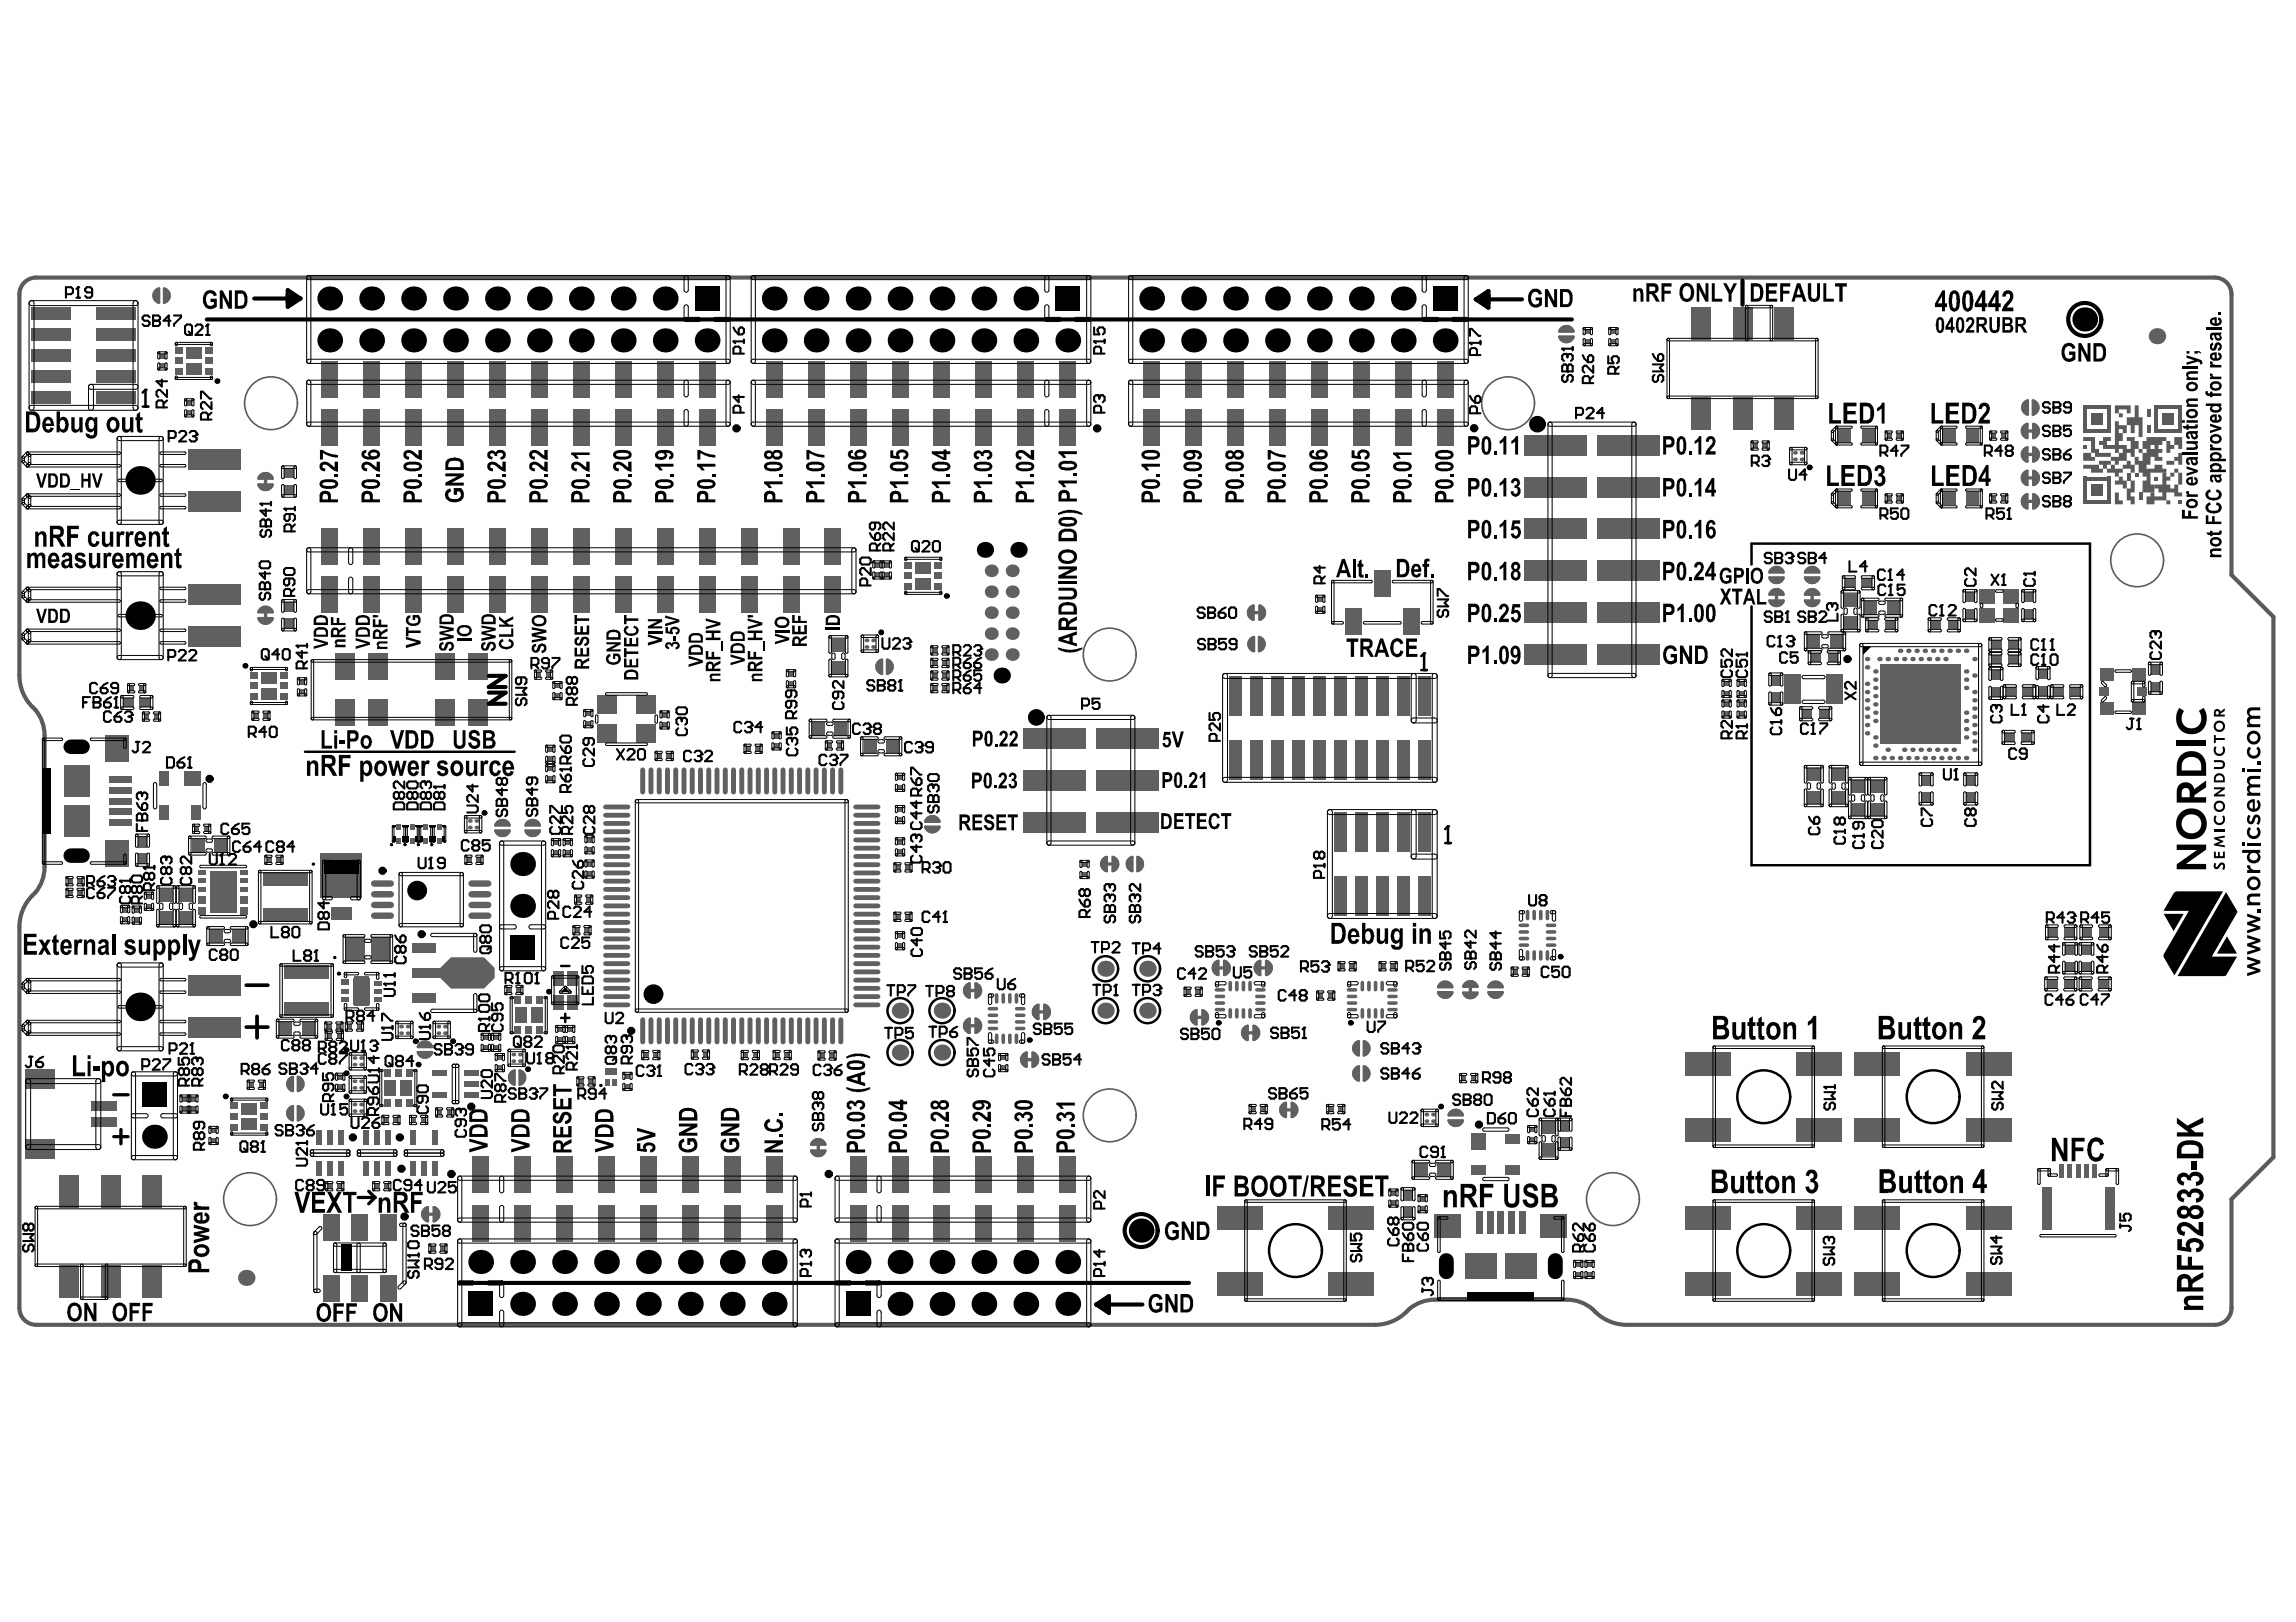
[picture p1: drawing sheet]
<svg xmlns="http://www.w3.org/2000/svg" width="297mm" height="210mm" viewBox="0 0 297 210" stroke-linecap="round" stroke-linejoin="round" font-family="sans-serif">
<g fill="#5a5a5a">
<path d="M277.7 53h.5v1h-.5z"/>
<path d="M277.7 55h.5v1h-.5z"/>
<path d="M276.2 52.5h.5v1.5h.5v2.6h-.5v-1.6h-.5v1h-.5v-1h-.6v-1h1.1z"/>
<path d="M273.6 52.5h2.1v1h-.6v-.5h-1v.5h.5v.5h-.5v-.5h-.5z"/>
<path d="M269.5 57.6h.5v.5h-.5z"/>
<path d="M269.5 56.6h1.5v1.5h.6v.5h1.5v.5h-2.1v.5h-1.5v-1h1v.5h.5v-.5h-.5v-1.5h-1z"/>
<path d="M273.6 54.5h.5v.5h1v1h-.5v-.5h-.5v.5h.5v1.1h-.5v.5h1v.5h.6v-1h-.6v-.5h1.1v.5h.5v1h.5v.5h-.5v-.5h-.5v1h-.5v-.5h-.6v1h-1v.5h-.5v-.5h-.5v-.5h1v-.5h.5v-.5h-.5v.5h-.5v-.5h-1.5v-.5h-.5v-.5h.5v-.5h1v.5h-.5v.5h1z"/>
<path d="M272.6 60.7h.5v-.6h.5v.6h1v.5h-.5v.5h-.5v-.5h-1z"/>
<path d="M271.6 59.6h1.5v.5h-.5v.6h-.5v-.6h-.5z"/>
<path d="M269.5 60.1h2.1v.6h.5v.5h-1.6v-.5h-1z"/>
<path d="M281.8 64.8h.5v.5h-.5z"/>
<path d="M279.8 61.2h.5v.5h.5v-.5h.5v-.5h.5v.5h.5v1.5h-.5v-1.5h-.5v.5h-.5v.5h-.5v.5h.5v.5h.5v-.5h.5v1h.5v.5h-1v-.5h-1v1.1h.5v.5h-.5v-.5h-1.6v.5h-1v-1.1h.5v-.5h.5v.5h1.1v-.5h-.6v-.5h-.5v-.5h1.1z"/>
<path d="M280.3 59.6h1v-.5h.5v-.5h.5v1.5h-.5v-.5h-.5v.5h-1z"/>
<path d="M281.3 56.6h1v1.5h-.5v-.5h-.5z"/>
<path d="M280.3 57.1h.5v.5h.5v.5h-.5v.5h-.5z"/>
<path d="M277.2 57.1h.5v-.5h2.6v.5h-.5v.5h-.6v.5h-.5v-.5h-.5v.5h-1z"/>
<path d="M276.2 59.1h.5v.5h.5v-1h.5v-.5h2.1v.5h-.6v.5h.6v.5h-1.1v-.5h-.5v1h-.5v.6h1v-.6h1.1v.6h.5v.5h-2.1v1.5h.5v1h-1.5v-1.5h.5v-.5h-.5v-.5h-.5v-1.1h-.5z"/>
<path d="M276.2 61.2h.5v.5h-.5z"/>
<path d="M274.6 60.1h.5v-.5h.6v.5h.5v1.1h-.5v-.5h-1.1z"/>
<path d="M275.1 61.2h.6v1h-.6z"/>
<path d="M273.6 62.2h.5v-.5h.5v.5h.5v1h-.5v-.5h-1z"/>
<path d="M275.7 62.2h.5v1.5h-.5v.5h.5v1.1h-.5v-.5h-.6v-1.6h.6z"/>
<path d="M273.6 63.7h.5v1.1h.5v.5h-1z"/>
<path d="M269.5 55.5h3.6v.5h-3.6z"/>
<path d="M272.6 52.5h.5v3.5h-.5z"/>
<path d="M269.5 52.5h3.6v.5h-3.6z"/>
<path d="M269.5 52.5h.5v3.6h-.5z"/>
<path d="M270.5 53.5h1.6v1.5h-1.6z"/>
<path d="M270.5 62.7h1.6v1.5h-1.6z"/>
<path d="M269.5 61.7h.5v3.6h-.5z"/>
<path d="M269.5 61.7h3.6v.5h-3.6z"/>
<path d="M272.6 61.7h.5v3.6h-.5z"/>
<path d="M269.5 64.8h3.6v.5h-3.6z"/>
<path d="M279.8 53.5h1.5v1.5h-1.5z"/>
<path d="M278.7 52.5h.5v3.5h-.5z"/>
<path d="M278.7 52.5h3.6v.5h-3.6z"/>
<path d="M281.8 52.5h.5v3.5h-.5z"/>
<path d="M278.7 55.5h3.6v.5h-3.6z"/>
<path d="M278.7 61.7h.5v.5h-.5z"/>
<path d="M276.7 63.7h.5v1.1h-.5z"/>
</g>
<g fill="none" stroke="#5a5a5a" stroke-width=".21">
<circle cx="35.1" cy="52.2" r="3.4"/>
<circle cx="195.1" cy="52.2" r="3.4"/>
<circle cx="276.5" cy="72.5" r="3.4"/>
<circle cx="143.6" cy="84.7" r="3.4"/>
<circle cx="32.3" cy="155.2" r="3.4"/>
<circle cx="143.6" cy="144.3" r="3.4"/>
<circle cx="208.7" cy="155.2" r="3.4"/>
</g>
<path d="M3.1 36.6l.5-.4 .5-.2 .6-.1h281.8a2.17 2.17 0 0 1 2.2 2.2v36.3l5.4 5.4v70l-5.4 5.4v14.1a2.17 2.17 0 0 1-2.2 2.1h-76a5.9 5.9 0 0 1-4.5-2 5.1 5.1 0 0 0-3.3-1.2h-17.1a5.5 5.5 0 0 0-4.1 2 5.8 5.8 0 0 1-3.6 1.2h-173.2a2.17 2.17 0 0 1-2.2-2.1v-49.3a5.9 5.9 0 0 1 2.1-4.5 5.1 5.1 0 0 0 1.2-3.3v-17.1a5.5 5.5 0 0 0-2-4.1 5.8 5.8 0 0 1-1.3-3.6v-49.3l.1-.6 .2-.5z" fill="none" stroke="#5a5a5a" stroke-width=".54"/>
<g fill="#606060">
<path d="M113.5 85.6a.71 .71 0 0 1 .7-.3l.1 1.9-.2 .2a1.11 1.11 0 0 1-.6-1.8z"/>
<path d="M114.6 85.4l.2-.2a1.07 1.07 0 0 1 .8 1.1 1.07 1.07 0 0 1-.9 1z"/>
<path d="M187.3 144.9l1.9-.1 .2 .2a1.07 1.07 0 0 1-1.1 .8 1.07 1.07 0 0 1-1-.9z"/>
<path d="M187.4 143.9a1.05 1.05 0 0 1 1.2-.4 1.05 1.05 0 0 1 .8 .9l-2 .1-.2-.2z"/>
<path d="M167 142.7l.1-.1a1.07 1.07 0 0 1 .9 1.1 1.07 1.07 0 0 1-1 1z"/>
<path d="M165.8 142.9a.71 .71 0 0 1 .7-.3v2l-.1 .1a1.11 1.11 0 0 1-.6-1.8z"/>
<path d="M67.9 107.4l1.9-.1 .2 .2a1.07 1.07 0 0 1-1.1 .8 1.07 1.07 0 0 1-1-.9z"/>
<path d="M68 106.4a1.05 1.05 0 0 1 1.2-.4 1.05 1.05 0 0 1 .7 .9l-1.9 .1-.2-.2z"/>
<path d="M64 107.4l1.9-.1 .2 .2a1.07 1.07 0 0 1-1.1 .8 1.07 1.07 0 0 1-1-.9z"/>
<path d="M64.1 106.4a1.05 1.05 0 0 1 1.1-.4 1.05 1.05 0 0 1 .8 .9l-1.9 .1-.2-.2z"/>
<path d="M20 37.5a.71 .71 0 0 1 .7-.3v2l-.1 .1a1.11 1.11 0 0 1-.6-1.8z"/>
<path d="M21.1 37.3l.1-.1a1.07 1.07 0 0 1 .9 1.1 1.07 1.07 0 0 1-1 1z"/>
<path d="M175.2 138.2a.71 .71 0 0 1 .7-.3l.1 1.9-.2 .2a1.11 1.11 0 0 1-.6-1.8z"/>
<path d="M176.3 138l.1-.2a1.07 1.07 0 0 1 .9 1.1 1.07 1.07 0 0 1-1 1z"/>
<path d="M186.1 127.4a1.05 1.05 0 0 1 1.1-.5 1.05 1.05 0 0 1 .8 .9l-2 .1-.1-.1z"/>
<path d="M185.9 128.3l2-.1 .1 .2a1.07 1.07 0 0 1-1 .9 1.07 1.07 0 0 1-1.1-1z"/>
<path d="M192.6 127.4a1.05 1.05 0 0 1 1.1-.5 1.05 1.05 0 0 1 .8 .9l-1.9 .1-.2-.1z"/>
<path d="M192.4 128.3l2-.1 .2 .2a1.07 1.07 0 0 1-1.1 .9 1.07 1.07 0 0 1-1.1-1z"/>
<path d="M176.3 134.7l.1-.1a1.07 1.07 0 0 1 .9 1.1 1.07 1.07 0 0 1-1 1z"/>
<path d="M175.2 135a.71 .71 0 0 1 .7-.4l.1 2-.2 .1a1.11 1.11 0 0 1-.6-1.7z"/>
<path d="M189.2 128.4l1.9-.1 .2 .2a1.07 1.07 0 0 1-1.1 .8 1.07 1.07 0 0 1-1-.9z"/>
<path d="M189.3 127.3a1.05 1.05 0 0 1 1.2-.4 1.05 1.05 0 0 1 .8 .9l-2 .1-.2-.2z"/>
<path d="M33.4 61.5a1.05 1.05 0 0 1 1.2-.4 1.05 1.05 0 0 1 .8 .9l-2 .1-.1-.2z"/>
<path d="M33.3 62.6l2-.1 .1 .2a1.07 1.07 0 0 1-1.1 .9 1.07 1.07 0 0 1-1-1z"/>
<path d="M33.4 78.8a1.05 1.05 0 0 1 1.2-.4 1.05 1.05 0 0 1 .8 .9l-2 .1-.1-.2z"/>
<path d="M33.3 79.9l2-.1 .1 .2a1.07 1.07 0 0 1-1.1 .9 1.07 1.07 0 0 1-1-1z"/>
<path d="M53.9 136.1l2-.1 .2 .2a1.07 1.07 0 0 1-1.1 .8 1.07 1.07 0 0 1-1.1-.9z"/>
<path d="M54.1 135.1a1.05 1.05 0 0 1 1.1-.4 1.05 1.05 0 0 1 .8 .9l-2 .1-.1-.2z"/>
<path d="M104.8 148.8l2-.1 .1 .2a1.07 1.07 0 0 1-1.1 .9 1.07 1.07 0 0 1-1-1z"/>
<path d="M105 147.7a1.05 1.05 0 0 1 1.1-.4 1.05 1.05 0 0 1 .8 .9l-2 .1-.1-.2z"/>
<path d="M66 138.7a.71 .71 0 0 1 .7-.3v2l-.1 .1a1.11 1.11 0 0 1-.6-1.8z"/>
<path d="M67.1 138.5l.1-.1a1.07 1.07 0 0 1 .9 1.1 1.07 1.07 0 0 1-1 1z"/>
<path d="M37.3 143.4a.71 .71 0 0 1 .7-.4v2l-.1 .1a1.11 1.11 0 0 1-.6-1.7z"/>
<path d="M38.4 143.1l.1-.1a1.07 1.07 0 0 1 .9 1.1 1.07 1.07 0 0 1-1 1z"/>
<path d="M37.3 139.6a.71 .71 0 0 1 .7-.4v2l-.1 .2a1.11 1.11 0 0 1-.6-1.8z"/>
<path d="M38.4 139.4l.1-.2a1.07 1.07 0 0 1 .9 1.1 1.07 1.07 0 0 1-1 1z"/>
<path d="M143.8 110.9l.1-.2a1.07 1.07 0 0 1 .9 1.1 1.07 1.07 0 0 1-1 1z"/>
<path d="M142.6 111.1a.71 .71 0 0 1 .7-.3v1.9l-.1 .2a1.11 1.11 0 0 1-.6-1.8z"/>
<path d="M145.9 111.1a.71 .71 0 0 1 .7-.3l.1 1.9-.2 .2a1.11 1.11 0 0 1-.6-1.8z"/>
<path d="M147 110.9l.1-.2a1.07 1.07 0 0 1 .9 1.1 1.07 1.07 0 0 1-.9 1z"/>
<path d="M201.7 42.5a1.05 1.05 0 0 1 1.2-.4 1.05 1.05 0 0 1 .8 .9l-2 .1-.1-.2z"/>
<path d="M201.6 43.5l2-.1 .1 .2a1.07 1.07 0 0 1-1.1 .8 1.07 1.07 0 0 1-1-.9z"/>
<path d="M119.6 106.9l1.9-.1 .2 .2a1.07 1.07 0 0 1-1.1 .8 1.07 1.07 0 0 1-1-.9z"/>
<path d="M119.7 105.9a1.05 1.05 0 0 1 1.2-.4 1.05 1.05 0 0 1 .8 .9l-2 .1-.2-.2z"/>
<path d="M262.8 51.8l.2-.1a1.07 1.07 0 0 1 .9 1.1 1.07 1.07 0 0 1-1 1z"/>
<path d="M261.7 52a.71 .71 0 0 1 .7-.3l.1 2-.2 .1a1.11 1.11 0 0 1-.6-1.8z"/>
<path d="M262.9 64l.2-.2a1.07 1.07 0 0 1 .8 1.1 1.07 1.07 0 0 1-.9 1z"/>
<path d="M261.7 64.2a.7 .7 0 0 1 .7-.3l.1 1.9-.2 .2a1.11 1.11 0 0 1-.6-1.8z"/>
<path d="M262.9 60.9l.2-.1a1.07 1.07 0 0 1 .8 1.1 1.07 1.07 0 0 1-.9 1z"/>
<path d="M261.7 61.1a.7 .7 0 0 1 .7-.3l.1 2-.2 .1a1.11 1.11 0 0 1-.6-1.8z"/>
<path d="M262.9 57.9l.2-.2a1.07 1.07 0 0 1 .8 1.1 1.07 1.07 0 0 1-.9 1z"/>
<path d="M261.7 58.1a.7 .7 0 0 1 .7-.3l.1 1.9-.2 .2a1.11 1.11 0 0 1-.6-1.8z"/>
<path d="M262.9 54.9l.2-.2a1.07 1.07 0 0 1 .8 1.1 1.07 1.07 0 0 1-.9 1z"/>
<path d="M261.7 55.1a.7 .7 0 0 1 .7-.4l.1 2-.2 .2a1.11 1.11 0 0 1-.6-1.8z"/>
<path d="M233.5 73.7a1.05 1.05 0 0 1 1.2-.5 1.05 1.05 0 0 1 .8 1h-2l-.1-.1z"/>
<path d="M233.4 74.6h2l.1 .1a1.07 1.07 0 0 1-1.1 .9 1.07 1.07 0 0 1-1-1z"/>
<path d="M228.9 73.7a1.05 1.05 0 0 1 1.2-.5 1.05 1.05 0 0 1 .8 1h-2l-.1-.1z"/>
<path d="M228.8 74.6h2l.1 .1a1.07 1.07 0 0 1-1.1 .9 1.07 1.07 0 0 1-1-1z"/>
<path d="M233.4 77.6h2l.1 .1a1.07 1.07 0 0 1-1.1 .9 1.07 1.07 0 0 1-1-1z"/>
<path d="M233.5 76.6a1.05 1.05 0 0 1 1.2-.5 1.05 1.05 0 0 1 .8 1h-2l-.1-.1z"/>
<path d="M228.8 77.6h2l.1 .1a1.07 1.07 0 0 1-1.1 .9 1.07 1.07 0 0 1-1-1z"/>
<path d="M228.9 76.6a1.05 1.05 0 0 1 1.2-.5 1.05 1.05 0 0 1 .8 1h-2l-.1-.1z"/>
<path d="M57 125.3l1.3-1.4h4.3l1.4 1.4v1.2l-1.4 1.4h-4.3l-1.3-1.4z"/>
<path d="M155.4 130.7l.2-.1a1.07 1.07 0 0 1 .8 1.1 1.07 1.07 0 0 1-.9 1z"/>
<path d="M154.2 130.9a.71 .71 0 0 1 .7-.3l.1 2-.2 .1a1.11 1.11 0 0 1-.6-1.8z"/>
<path d="M160.8 133a.71 .71 0 0 1 .7-.4l.1 2-.2 .1a1.11 1.11 0 0 1-.6-1.7z"/>
<path d="M162 132.7l.2-.1a1.07 1.07 0 0 1 .8 1.1 1.07 1.07 0 0 1-.9 1z"/>
<path d="M132.2 136.4a.71 .71 0 0 1 .7-.3l.1 2-.2 .1a1.11 1.11 0 0 1-.6-1.8z"/>
<path d="M133.4 136.2l.2-.1a1.07 1.07 0 0 1 .8 1 1.07 1.07 0 0 1-.9 1.1z"/>
<path d="M133.7 130.2a.71 .71 0 0 1 .7-.3l.1 2-.2 .1a1.11 1.11 0 0 1-.6-1.8z"/>
<path d="M134.9 130l.2-.1a1.07 1.07 0 0 1 .9 1.1 1.07 1.07 0 0 1-1 1z"/>
<path d="M126 127.3l.2-.2a1.07 1.07 0 0 1 .9 1.1 1.07 1.07 0 0 1-1 1z"/>
<path d="M124.8 127.5a.71 .71 0 0 1 .7-.3l.1 1.9-.2 .2a1.11 1.11 0 0 1-.6-1.8z"/>
<path d="M126 131.8l.2-.1a1.07 1.07 0 0 1 .9 1.1 1.07 1.07 0 0 1-1 1z"/>
<path d="M124.8 132a.71 .71 0 0 1 .7-.3l.1 2-.2 .1a1.11 1.11 0 0 1-.6-1.8z"/>
<path d="M158.2 124.3l.2-.1a1.07 1.07 0 0 1 .8 1.1 1.07 1.07 0 0 1-.9 1z"/>
<path d="M157 124.6a.71 .71 0 0 1 .7-.4l.1 2-.2 .1a1.11 1.11 0 0 1-.6-1.7z"/>
<path d="M163.6 124.3l.2-.1a1.07 1.07 0 0 1 .9 1.1 1.07 1.07 0 0 1-1 1z"/>
<path d="M162.4 124.6a.71 .71 0 0 1 .7-.4l.1 2-.2 .1a1.11 1.11 0 0 1-.6-1.7z"/>
<path d="M161.6 78.6a.71 .71 0 0 1 .7-.3v1.9l-.1 .2a1.11 1.11 0 0 1-.6-1.8z"/>
<path d="M162.8 78.4l.1-.2a1.07 1.07 0 0 1 .9 1.1 1.07 1.07 0 0 1-1 1z"/>
<path d="M162.7 82.4l.2-.1a1.07 1.07 0 0 1 .8 1.1 1.07 1.07 0 0 1-.9 1z"/>
<path d="M161.6 82.6a.71 .71 0 0 1 .7-.3l.1 2-.2 .1a1.11 1.11 0 0 1-.6-1.8z"/>
<path d="M54.7 156.4a.71 .71 0 0 1 .7-.3l.1 2-.1 .1a1.11 1.11 0 0 1-.7-1.8z"/>
<path d="M55.9 156.2l.2-.1a1.07 1.07 0 0 1 .9 1.1 1.07 1.07 0 0 1-1 1z"/>
</g>
<g fill="none" stroke="#606060" stroke-width=".43">
<path d="M261.9 58.8h1.5M261.9 55.8h1.5M34.4 61.6v1.4M34.4 78.9v1.4M161.8 79.3h1.5M229.8 76.6v1.5M234.4 76.6v1.5M261.9 64.9h1.5M261.9 61.8h1.5M142.8 111.8h1.5M125.1 128.2h1.4M125.1 132.7h1.4"/>
<path d="M132.5 137.1h1.4M134 130.9h1.4M154.5 131.7h1.4M157.3 125.3h1.4M161.1 133.7h1.4M162.7 125.3h1.4M190.2 127.4v1.4M55 157.1h1.5M105.9 147.8v1.4M166 143.6h1.5"/>
</g>
<g fill="#606060">
<path d="M45.7 126.6h2.1v3.4h-2.1z" fill-rule="evenodd"/>
<path d="M56.5 125.3h.8v1.2h-.8z" fill-rule="evenodd"/>
</g>
<g fill="none" stroke="#606060" stroke-width=".32">
<path d="M20.6 37.3a.95 .95 0 0 0-.7 1 .95 .95 0 0 0 .7 .9M21.2 37.3a.95 .95 0 0 1 .7 1 .95 .95 0 0 1-.7 .9M201.7 43.6a.95 .95 0 0 0 .9 .7 .95 .95 0 0 0 1-.7M201.7 42.9a.95 .95 0 0 1 .9-.7 .95 .95 0 0 1 1 .7M262.3 57.9a.95 .95 0 0 0-.7 .9 .95 .95 0 0 0 .7 .9M262.3 54.9a.95 .95 0 0 0-.7 .9 .95 .95 0 0 0 .7 .9M262.3 51.8a.95 .95 0 0 0-.7 .9 .95 .95 0 0 0 .7 1M263 51.8a.95 .95 0 0 1 .7 .9 .95 .95 0 0 1-.7 1M263.1 57.9a.95 .95 0 0 1 .7 .9 .95 .95 0 0 1-.7 .9M263.1 54.9a.95 .95 0 0 1 .7 .9 .95 .95 0 0 1-.7 .9M33.4 61.9a.95 .95 0 0 1 1-.7 .95 .95 0 0 1 .9 .7M33.4 62.7a.95 .95 0 0 0 1 .7 .95 .95 0 0 0 .9-.7"/>
<path d="M33.4 79.2a.95 .95 0 0 1 1-.7 .95 .95 0 0 1 .9 .7M33.4 80a.95 .95 0 0 0 1 .7 .95 .95 0 0 0 .9-.7M162.2 78.4a.95 .95 0 0 0-.7 .9 .95 .95 0 0 0 .7 .9M162.9 78.4a.95 .95 0 0 1 .8 .9 .95 .95 0 0 1-.8 .9M228.9 74.7a.95 .95 0 0 0 .9 .7 .95 .95 0 0 0 .9-.7M228.9 74.1a.95 .95 0 0 1 .9-.7 .95 .95 0 0 1 .9 .7M228.9 77.7a.95 .95 0 0 0 .9 .7 .95 .95 0 0 0 .9-.7M228.9 77a.95 .95 0 0 1 .9-.8 .95 .95 0 0 1 .9 .8M233.5 74.7a.95 .95 0 0 0 .9 .7 .95 .95 0 0 0 1-.7M233.5 74.1a.95 .95 0 0 1 .9-.7 .95 .95 0 0 1 1 .7M233.5 77.7a.95 .95 0 0 0 .9 .7 .95 .95 0 0 0 1-.7M233.5 77a.95 .95 0 0 1 .9-.8 .95 .95 0 0 1 1 .8"/>
<path d="M262.3 64a.95 .95 0 0 0-.7 .9 .95 .95 0 0 0 .7 .9M262.3 60.9a.95 .95 0 0 0-.7 .9 .95 .95 0 0 0 .7 1M263.1 64a.95 .95 0 0 1 .7 .9 .95 .95 0 0 1-.7 .9M263.1 60.9a.95 .95 0 0 1 .7 .9 .95 .95 0 0 1-.7 1M114.1 85.4a.95 .95 0 0 0-.7 .9 .95 .95 0 0 0 .7 .9M114.8 85.4a.95 .95 0 0 1 .7 .9 .95 .95 0 0 1-.7 .9M162.2 82.4a.95 .95 0 0 0-.7 1 .95 .95 0 0 0 .7 .9M162.9 82.4a.95 .95 0 0 1 .7 1 .95 .95 0 0 1-.7 .9M64.1 106.8a.95 .95 0 0 1 .9-.7 .95 .95 0 0 1 .9 .7M64.1 107.5a.95 .95 0 0 0 .9 .7 .95 .95 0 0 0 .9-.7M68 106.8a.95 .95 0 0 1 .9-.7 .95 .95 0 0 1 .9 .7M68 107.5a.95 .95 0 0 0 .9 .7 .95 .95 0 0 0 .9-.7"/>
<path d="M119.7 106.3a.95 .95 0 0 1 .9-.7 .95 .95 0 0 1 .9 .7M119.7 107a.95 .95 0 0 0 .9 .7 .95 .95 0 0 0 .9-.7M143.2 110.9a.95 .95 0 0 0-.7 .9 .95 .95 0 0 0 .7 .9M143.9 110.9a.95 .95 0 0 1 .8 .9 .95 .95 0 0 1-.8 .9M146.5 110.9a.95 .95 0 0 0-.7 .9 .95 .95 0 0 0 .7 .9M147.1 110.9a.95 .95 0 0 1 .8 .9 .95 .95 0 0 1-.8 .9M37.9 139.4a.95 .95 0 0 0-.7 .9 .95 .95 0 0 0 .7 .9M38.5 139.4a.95 .95 0 0 1 .8 .9 .95 .95 0 0 1-.8 .9M54.1 135.5a.95 .95 0 0 1 .9-.7 .95 .95 0 0 1 .9 .7M54.1 136.2a.95 .95 0 0 0 .9 .7 .95 .95 0 0 0 .9-.7M66.6 138.5a.95 .95 0 0 0-.7 .9 .95 .95 0 0 0 .7 1M67.2 138.5a.95 .95 0 0 1 .7 .9 .95 .95 0 0 1-.7 1"/>
<path d="M125.4 127.3a.95 .95 0 0 0-.7 .9 .95 .95 0 0 0 .7 .9M125.4 131.8a.95 .95 0 0 0-.7 .9 .95 .95 0 0 0 .7 1M126.2 127.3a.95 .95 0 0 1 .7 .9 .95 .95 0 0 1-.7 .9M126.2 131.8a.95 .95 0 0 1 .7 .9 .95 .95 0 0 1-.7 1M132.8 136.2a.95 .95 0 0 0-.7 .9 .95 .95 0 0 0 .7 .9M133.6 136.2a.95 .95 0 0 1 .7 .9 .95 .95 0 0 1-.7 .9M134.3 130a.95 .95 0 0 0-.7 .9 .95 .95 0 0 0 .7 1M135.1 130a.95 .95 0 0 1 .7 .9 .95 .95 0 0 1-.7 1M154.8 130.7a.95 .95 0 0 0-.7 1 .95 .95 0 0 0 .7 .9M155.6 130.7a.95 .95 0 0 1 .7 1 .95 .95 0 0 1-.7 .9M157.6 124.3a.95 .95 0 0 0-.7 1 .95 .95 0 0 0 .7 .9M158.4 124.3a.95 .95 0 0 1 .7 1 .95 .95 0 0 1-.7 .9"/>
<path d="M161.4 132.7a.95 .95 0 0 0-.7 1 .95 .95 0 0 0 .7 .9M162.2 132.7a.95 .95 0 0 1 .7 1 .95 .95 0 0 1-.7 .9M163 124.3a.95 .95 0 0 0-.7 1 .95 .95 0 0 0 .7 .9M163.8 124.3a.95 .95 0 0 1 .7 1 .95 .95 0 0 1-.7 .9M175.8 138a.95 .95 0 0 0-.7 .9 .95 .95 0 0 0 .7 .9M175.8 134.7a.95 .95 0 0 0-.7 1 .95 .95 0 0 0 .7 .9M176.4 138a.95 .95 0 0 1 .8 .9 .95 .95 0 0 1-.8 .9M176.4 134.7a.95 .95 0 0 1 .8 1 .95 .95 0 0 1-.8 .9M186.1 128.4a.95 .95 0 0 0 .9 .7 .95 .95 0 0 0 .9-.7M186.1 127.7a.95 .95 0 0 1 .9-.7 .95 .95 0 0 1 .9 .7M189.3 128.5a.95 .95 0 0 0 .9 .7 .95 .95 0 0 0 .9-.7M189.3 127.7a.95 .95 0 0 1 .9-.7 .95 .95 0 0 1 .9 .7"/>
<path d="M192.6 128.4a.95 .95 0 0 0 .9 .7 .95 .95 0 0 0 .9-.7M192.6 127.7a.95 .95 0 0 1 .9-.7 .95 .95 0 0 1 .9 .7M37.9 143.1a.95 .95 0 0 0-.7 1 .95 .95 0 0 0 .7 .9M38.5 143.1a.95 .95 0 0 1 .8 1 .95 .95 0 0 1-.8 .9M55.4 156.2a.95 .95 0 0 0-.8 .9 .95 .95 0 0 0 .8 1M56.1 156.2a.95 .95 0 0 1 .7 .9 .95 .95 0 0 1-.7 1M104.9 148.9a.95 .95 0 0 0 1 .7 .95 .95 0 0 0 .9-.7M104.9 148.1a.95 .95 0 0 1 1-.7 .95 .95 0 0 1 .9 .7M166.4 142.7a.95 .95 0 0 0-.8 .9 .95 .95 0 0 0 .8 1M167.1 142.7a.95 .95 0 0 1 .7 .9 .95 .95 0 0 1-.7 1M187.4 145a.95 .95 0 0 0 .9 .7 .95 .95 0 0 0 .9-.7M187.4 144.3a.95 .95 0 0 1 .9-.7 .95 .95 0 0 1 .9 .7"/>
</g>
<g fill="#000">
<circle cx="42.7" cy="38.6" r="1.58"/>
<circle cx="48.1" cy="38.6" r="1.58"/>
<circle cx="53.5" cy="38.6" r="1.58"/>
<circle cx="58.9" cy="38.6" r="1.58"/>
<circle cx="64.4" cy="38.6" r="1.58"/>
<circle cx="69.8" cy="38.6" r="1.58"/>
<circle cx="75.2" cy="38.6" r="1.58"/>
<circle cx="80.6" cy="38.6" r="1.58"/>
<circle cx="86.1" cy="38.6" r="1.58"/>
<circle cx="100.2" cy="38.6" r="1.58"/>
<circle cx="105.6" cy="38.6" r="1.58"/>
<circle cx="111" cy="38.6" r="1.58"/>
<circle cx="116.4" cy="38.6" r="1.58"/>
<circle cx="121.9" cy="38.6" r="1.58"/>
<circle cx="127.3" cy="38.6" r="1.58"/>
<circle cx="132.7" cy="38.6" r="1.58"/>
<circle cx="149" cy="38.6" r="1.58"/>
<circle cx="154.4" cy="38.6" r="1.58"/>
<circle cx="159.8" cy="38.6" r="1.58"/>
<circle cx="165.3" cy="38.6" r="1.58"/>
<circle cx="170.7" cy="38.6" r="1.58"/>
<circle cx="176.1" cy="38.6" r="1.58"/>
<circle cx="181.5" cy="38.6" r="1.58"/>
<circle cx="42.7" cy="44.1" r="1.58"/>
<circle cx="48.1" cy="44.1" r="1.58"/>
<circle cx="53.5" cy="44.1" r="1.58"/>
<circle cx="58.9" cy="44.1" r="1.58"/>
<circle cx="64.4" cy="44.1" r="1.58"/>
<circle cx="69.8" cy="44.1" r="1.58"/>
<circle cx="75.2" cy="44.1" r="1.58"/>
<circle cx="80.6" cy="44.1" r="1.58"/>
<circle cx="86.1" cy="44.1" r="1.58"/>
<circle cx="91.5" cy="44.1" r="1.58"/>
<circle cx="100.2" cy="44.1" r="1.58"/>
<circle cx="105.6" cy="44.1" r="1.58"/>
<circle cx="111" cy="44.1" r="1.58"/>
<circle cx="116.4" cy="44.1" r="1.58"/>
<circle cx="121.9" cy="44.1" r="1.58"/>
<circle cx="127.3" cy="44.1" r="1.58"/>
<circle cx="132.7" cy="44.1" r="1.58"/>
<circle cx="138.1" cy="44.1" r="1.58"/>
<circle cx="149" cy="44.1" r="1.58"/>
<circle cx="154.4" cy="44.1" r="1.58"/>
<circle cx="159.8" cy="44.1" r="1.58"/>
<circle cx="165.3" cy="44.1" r="1.58"/>
<circle cx="170.7" cy="44.1" r="1.58"/>
<circle cx="176.1" cy="44.1" r="1.58"/>
<circle cx="181.5" cy="44.1" r="1.58"/>
<circle cx="187" cy="44.1" r="1.58"/>
<circle cx="269.7" cy="41.3" r="1.58"/>
<circle cx="18.1" cy="62.2" r="1.88"/>
<circle cx="18.1" cy="79.7" r="1.88"/>
<circle cx="127.4" cy="71.2" r="1.05"/>
<circle cx="131.8" cy="71.2" r="1.05"/>
<circle cx="129.6" cy="87.4" r="1.05"/>
<circle cx="244.6" cy="87.3" r=".65"/>
<circle cx="244.6" cy="92.4" r=".65"/>
<circle cx="244.6" cy="89.9" r=".65"/>
<circle cx="244.6" cy="95" r=".65"/>
<circle cx="247.2" cy="87.3" r=".65"/>
<circle cx="247.2" cy="92.4" r=".65"/>
<circle cx="247.2" cy="89.9" r=".65"/>
<circle cx="247.2" cy="95" r=".65"/>
<circle cx="249.8" cy="87.3" r=".65"/>
<circle cx="249.8" cy="92.4" r=".65"/>
<circle cx="249.8" cy="89.9" r=".65"/>
<circle cx="249.8" cy="95" r=".65"/>
<circle cx="252.3" cy="87.3" r=".65"/>
<circle cx="252.3" cy="92.4" r=".65"/>
<circle cx="252.3" cy="89.9" r=".65"/>
<circle cx="252.3" cy="95" r=".65"/>
<circle cx="67.6" cy="117.2" r="1.58"/>
<circle cx="67.6" cy="111.8" r="1.58"/>
<circle cx="18.1" cy="130.3" r="1.88"/>
<circle cx="20" cy="147.1" r="1.58"/>
<circle cx="147.6" cy="159.2" r="1.58"/>
<circle cx="62.2" cy="163.3" r="1.58"/>
<circle cx="67.6" cy="163.3" r="1.58"/>
<circle cx="67.6" cy="168.7" r="1.58"/>
<circle cx="73" cy="163.3" r="1.58"/>
<circle cx="73" cy="168.7" r="1.58"/>
<circle cx="78.5" cy="163.3" r="1.58"/>
<circle cx="78.5" cy="168.7" r="1.58"/>
<circle cx="83.9" cy="168.7" r="1.58"/>
<circle cx="83.9" cy="163.3" r="1.58"/>
<circle cx="89.3" cy="168.7" r="1.58"/>
<circle cx="89.3" cy="163.3" r="1.58"/>
<circle cx="94.7" cy="163.3" r="1.58"/>
<circle cx="94.7" cy="168.7" r="1.58"/>
<circle cx="100.2" cy="163.3" r="1.58"/>
<circle cx="100.2" cy="168.7" r="1.58"/>
<circle cx="111" cy="163.3" r="1.58"/>
<circle cx="116.4" cy="163.3" r="1.58"/>
<circle cx="116.4" cy="168.7" r="1.58"/>
<circle cx="121.9" cy="163.3" r="1.58"/>
<circle cx="121.9" cy="168.7" r="1.58"/>
<circle cx="127.3" cy="168.7" r="1.58"/>
<circle cx="127.3" cy="163.3" r="1.58"/>
<circle cx="132.7" cy="163.3" r="1.58"/>
<circle cx="132.7" cy="168.7" r="1.58"/>
<circle cx="138.1" cy="163.3" r="1.58"/>
<circle cx="138.1" cy="168.7" r="1.58"/>
</g>
<g fill="#000">
<path d="M89.9 37h3.2v3.2h-3.2z" fill-rule="evenodd"/>
<path d="M136.5 37h3.2v3.2h-3.2z" fill-rule="evenodd"/>
<path d="M185.4 37h3.2v3.2h-3.2z" fill-rule="evenodd"/>
<path d="M66 121.1h3.2v3.2h-3.2z" fill-rule="evenodd"/>
<path d="M18.4 140.1h3.2v3.2h-3.2z" fill-rule="evenodd"/>
<path d="M60.6 167.1h3.2v3.2h-3.2z" fill-rule="evenodd"/>
<path d="M109.4 167.1h3.2v3.2h-3.2z" fill-rule="evenodd"/>
</g>
<path d="M9.2 96.6h1.5M9.2 110.7h1.5M187.1 163.1v1.5M201.2 163.1v1.5" fill="none" stroke="#000" stroke-width="1.9"/>
<g fill="#606060">
<circle cx="113" cy="82.9" r=".25"/>
<circle cx="113" cy="83.7" r=".25"/>
<circle cx="112.1" cy="82.9" r=".25"/>
<circle cx="112.1" cy="83.7" r=".25"/>
<circle cx="185.4" cy="144.2" r=".25"/>
<circle cx="185.4" cy="145.1" r=".25"/>
<circle cx="184.5" cy="144.2" r=".25"/>
<circle cx="184.5" cy="145.1" r=".25"/>
</g>
<g fill="#606060">
<path d="M118.5 72.7h1.9v1.6h-1.9z" fill-rule="evenodd"/>
<path d="M118.5 74.8h1.9v1.5h-1.9z" fill-rule="evenodd"/>
<path d="M117 75.5h1v.9h-1z" fill-rule="evenodd"/>
<path d="M117 74.1h1v.9h-1z" fill-rule="evenodd"/>
<path d="M117 72.7h1v.9h-1z" fill-rule="evenodd"/>
<path d="M120.9 72.7h1v.9h-1z" fill-rule="evenodd"/>
<path d="M120.9 74.1h1v.9h-1z" fill-rule="evenodd"/>
<path d="M120.9 75.5h1v.9h-1z" fill-rule="evenodd"/>
<path d="M24.1 44.9h2v1.6h-2z" fill-rule="evenodd"/>
<path d="M24.1 47h2v1.5h-2z" fill-rule="evenodd"/>
<path d="M22.7 47.6h.9v.9h-.9z" fill-rule="evenodd"/>
<path d="M22.7 46.3h.9v.9h-.9z" fill-rule="evenodd"/>
<path d="M22.7 44.9h.9v.9h-.9z" fill-rule="evenodd"/>
<path d="M26.5 44.9h1v.9h-1z" fill-rule="evenodd"/>
<path d="M26.5 46.3h1v.9h-1z" fill-rule="evenodd"/>
<path d="M26.5 47.6h1v.9h-1z" fill-rule="evenodd"/>
<path d="M33.8 89h2v1.5h-2z" fill-rule="evenodd"/>
<path d="M33.8 87h2v1.5h-2z" fill-rule="evenodd"/>
<path d="M36.2 86.9h1v.9h-1z" fill-rule="evenodd"/>
<path d="M36.2 88.3h1v.9h-1z" fill-rule="evenodd"/>
<path d="M36.2 89.7h1v.9h-1z" fill-rule="evenodd"/>
<path d="M32.4 89.7h.9v.9h-.9z" fill-rule="evenodd"/>
<path d="M32.4 88.3h.9v.9h-.9z" fill-rule="evenodd"/>
<path d="M32.4 86.9h.9v.9h-.9z" fill-rule="evenodd"/>
<path d="M49.8 139.8h1.5v2h-1.5z" fill-rule="evenodd"/>
<path d="M51.8 139.8h1.5v2h-1.5z" fill-rule="evenodd"/>
<path d="M52.5 142.3h.9v.9h-.9z" fill-rule="evenodd"/>
<path d="M51.1 142.3h.9v.9h-.9z" fill-rule="evenodd"/>
<path d="M49.7 142.3h.9v.9h-.9z" fill-rule="evenodd"/>
<path d="M49.7 138.4h.9v1h-.9z" fill-rule="evenodd"/>
<path d="M51.1 138.4h.9v1h-.9z" fill-rule="evenodd"/>
<path d="M52.5 138.4h.9v1h-.9z" fill-rule="evenodd"/>
<path d="M36.8 62.7h1.2v1.3h-1.2z" fill-rule="evenodd"/>
<path d="M36.8 60.6h1.2v1.3h-1.2z" fill-rule="evenodd"/>
<path d="M36.8 80h1.2v1.3h-1.2z" fill-rule="evenodd"/>
<path d="M36.8 77.9h1.2v1.3h-1.2z" fill-rule="evenodd"/>
<path d="M271.5 120.1h1.3v1.1h-1.3z" fill-rule="evenodd"/>
<path d="M269.4 120.1h1.3v1.1h-1.3z" fill-rule="evenodd"/>
<path d="M265 120.1h1.2v1.1h-1.2z" fill-rule="evenodd"/>
<path d="M267.1 120.1h1.3v1.1h-1.3z" fill-rule="evenodd"/>
<path d="M173.1 143.2h.6v.6h-.6z" fill-rule="evenodd"/>
<path d="M171.9 143.2h.6v.6h-.6z" fill-rule="evenodd"/>
<path d="M259.8 84.8h1.3v1.1h-1.3z" fill-rule="evenodd"/>
<path d="M257.7 84.8h1.3v1.1h-1.3z" fill-rule="evenodd"/>
<path d="M223.1 88.2h.6v.6h-.6z" fill-rule="evenodd"/>
<path d="M223.1 89.4h.6v.6h-.6z" fill-rule="evenodd"/>
<path d="M225 89.4h.6v.6h-.6z" fill-rule="evenodd"/>
<path d="M225 88.2h.6v.6h-.6z" fill-rule="evenodd"/>
<path d="M183.7 154.9h.7v.6h-.7z" fill-rule="evenodd"/>
<path d="M183.7 156.1h.7v.6h-.7z" fill-rule="evenodd"/>
<path d="M181.6 156.1h1.1v1.4h-1.1z" fill-rule="evenodd"/>
<path d="M181.6 154.1h1.1v1.4h-1.1z" fill-rule="evenodd"/>
<path d="M233.8 99.5h1.7v1.6h-1.7z" fill-rule="evenodd"/>
<path d="M233.8 102.4h1.7v1.6h-1.7z" fill-rule="evenodd"/>
<path d="M237 99.5h1.7v1.6h-1.7z" fill-rule="evenodd"/>
<path d="M237 102.4h1.7v1.6h-1.7z" fill-rule="evenodd"/>
<path d="M243.9 80.3h1.3v1.1h-1.3z" fill-rule="evenodd"/>
<path d="M241.7 80.3h1.3v1.1h-1.3z" fill-rule="evenodd"/>
<path d="M238.6 79.7h1.7v1.6h-1.7z" fill-rule="evenodd"/>
<path d="M238.6 76.9h1.7v1.6h-1.7z" fill-rule="evenodd"/>
<path d="M240.8 74.9h1.3v1.1h-1.3z" fill-rule="evenodd"/>
<path d="M238.7 74.9h1.4v1.1h-1.4z" fill-rule="evenodd"/>
<path d="M244.1 77.8h1.6v1.7h-1.6z" fill-rule="evenodd"/>
<path d="M241.2 77.8h1.6v1.7h-1.6z" fill-rule="evenodd"/>
<path d="M254.3 76.7h1.1v1.2h-1.1z" fill-rule="evenodd"/>
<path d="M254.3 78.8h1.1v1.3h-1.1z" fill-rule="evenodd"/>
<path d="M261.5 94.9h1.3v1.1h-1.3z" fill-rule="evenodd"/>
<path d="M259.4 94.9h1.3v1.1h-1.3z" fill-rule="evenodd"/>
<path d="M259.2 78.7h2v1.8h-2z" fill-rule="evenodd"/>
<path d="M259.2 76.2h2v1.8h-2z" fill-rule="evenodd"/>
<path d="M256.1 76.2h2v1.8h-2z" fill-rule="evenodd"/>
<path d="M256.1 78.7h2v1.8h-2z" fill-rule="evenodd"/>
<path d="M261.9 78.8h1.1v1.3h-1.1z" fill-rule="evenodd"/>
<path d="M261.9 76.7h1.1v1.2h-1.1z" fill-rule="evenodd"/>
<path d="M259.8 82.9h1.3v1.1h-1.3z" fill-rule="evenodd"/>
<path d="M257.7 82.9h1.3v1.1h-1.3z" fill-rule="evenodd"/>
<path d="M249.8 80.3h1.3v1.1h-1.3z" fill-rule="evenodd"/>
<path d="M252 80.3h1.2v1.1h-1.2z" fill-rule="evenodd"/>
<path d="M257.7 86.7h1v1.3h-1z" fill-rule="evenodd"/>
<path d="M257.7 88.9h1v1.2h-1z" fill-rule="evenodd"/>
<path d="M261.6 89h1.4v1.1h-1.4z" fill-rule="evenodd"/>
<path d="M259.5 89h1.4v1.1h-1.4z" fill-rule="evenodd"/>
<path d="M263.8 86.6h1v1.3h-1z" fill-rule="evenodd"/>
<path d="M263.8 88.8h1v1.2h-1z" fill-rule="evenodd"/>
<path d="M267.7 89h1.4v1.1h-1.4z" fill-rule="evenodd"/>
<path d="M265.7 89h1.4v1.1h-1.4z" fill-rule="evenodd"/>
<path d="M102 88.2h.7v.5h-.7z" fill-rule="evenodd"/>
<path d="M102 86.9h.7v.6h-.7z" fill-rule="evenodd"/>
</g>
<g fill="none" stroke="#606060" stroke-width=".46">
<path d="M196.7 119.7h.9M197.6 118v.9M198.5 118v.9M199.3 118v.9M200.2 118v.9M200.2 119.7h.9M128 133.1h.9M128 132.2h.9M128 131.4h.9M128 130.5h.9M128.9 128.7v1M128.9 134v.9"/>
<path d="M129.8 128.7v1M129.8 134v.9M130.6 128.7v1M130.6 134v.9M131.5 128.7v1M131.5 134v.9M131.5 133.1h.9M131.5 132.2h.9M131.5 131.4h.9M131.5 130.5h.9M157.4 130.7h.9M157.4 129.8h.9"/>
<path d="M157.4 129h.9M157.4 128.1h.9M159.2 127.2v.9M159.2 130.7v.9M160 127.2v.9M160 130.7v.9M160.9 127.2v.9M160.9 130.7v.9M161.7 127.2v.9M161.7 130.7v.9M162.6 130.7h.9M162.6 129.8h.9"/>
<path d="M162.6 129h.9M162.6 128.1h.9M174.5 130.7h.9M174.5 129.8h.9M174.5 129h.9M174.5 128.1h.9M176.2 127.2v.9M176.2 130.7v.9M177.1 127.2v.9M177.1 130.7v.9M178 127.2v.9M178 130.7v.9"/>
<path d="M178.8 127.2v.9M178.8 130.7v.9M179.7 130.7h.9M179.7 129.8h.9M179.7 129h.9M179.7 128.1h.9M196.7 122.3h.9M196.7 121.5h.9M196.7 120.6h.9M197.6 123.2v.9M198.5 123.2v.9M199.3 123.2v.9"/>
<path d="M200.2 123.2v.9M200.2 122.3h.9M200.2 121.5h.9M200.2 120.6h.9"/>
</g>
<g fill="#606060">
<circle cx="61.6" cy="106.2" r=".25"/>
<circle cx="61.6" cy="107.1" r=".25"/>
<circle cx="60.8" cy="106.2" r=".25"/>
<circle cx="60.8" cy="107.1" r=".25"/>
</g>
<path d="M48.4 118.5h2.2M48.4 117.1h2.2M48.4 115.7h2.2M48.4 114.3h2.2M61 118.5h2.2M61 117.1h2.2M61 115.7h2.2M61 114.3h2.2" fill="none" stroke="#606060" stroke-width=".84"/>
<g fill="#606060">
<circle cx="67.3" cy="137.3" r=".25"/>
<circle cx="66.4" cy="137.3" r=".25"/>
<circle cx="67.3" cy="136.5" r=".25"/>
<circle cx="66.4" cy="136.5" r=".25"/>
<circle cx="52.7" cy="133.7" r=".25"/>
<circle cx="51.9" cy="133.7" r=".25"/>
<circle cx="52.7" cy="132.9" r=".25"/>
<circle cx="51.9" cy="132.9" r=".25"/>
<circle cx="57.6" cy="133.7" r=".25"/>
<circle cx="56.7" cy="133.7" r=".25"/>
<circle cx="57.6" cy="132.9" r=".25"/>
<circle cx="56.7" cy="132.9" r=".25"/>
<circle cx="45.9" cy="142.9" r=".25"/>
<circle cx="46.7" cy="142.9" r=".25"/>
<circle cx="45.9" cy="143.8" r=".25"/>
<circle cx="46.7" cy="143.8" r=".25"/>
<circle cx="45.9" cy="139.9" r=".25"/>
<circle cx="46.7" cy="139.9" r=".25"/>
<circle cx="45.9" cy="140.8" r=".25"/>
<circle cx="46.7" cy="140.8" r=".25"/>
<circle cx="45.9" cy="136.9" r=".25"/>
<circle cx="46.7" cy="136.9" r=".25"/>
<circle cx="45.9" cy="137.8" r=".25"/>
<circle cx="46.7" cy="137.8" r=".25"/>
<circle cx="233.1" cy="59.4" r=".25"/>
<circle cx="232.2" cy="59.4" r=".25"/>
<circle cx="233.1" cy="58.6" r=".25"/>
<circle cx="232.2" cy="58.6" r=".25"/>
<circle cx="253.3" cy="84.2" r=".29"/>
<circle cx="245.8" cy="84.2" r=".29"/>
<circle cx="246.9" cy="84.2" r=".29"/>
<circle cx="248" cy="84.2" r=".29"/>
<circle cx="249" cy="84.2" r=".29"/>
<circle cx="250.1" cy="84.2" r=".29"/>
<circle cx="251.2" cy="84.2" r=".29"/>
<circle cx="252.2" cy="84.2" r=".29"/>
<circle cx="254.4" cy="84.2" r=".29"/>
<circle cx="241.6" cy="85.3" r=".29"/>
<circle cx="243.2" cy="85.3" r=".29"/>
<circle cx="244.2" cy="85.3" r=".29"/>
<circle cx="245.3" cy="85.3" r=".29"/>
<circle cx="246.4" cy="85.3" r=".29"/>
<circle cx="247.4" cy="85.3" r=".29"/>
<circle cx="248.5" cy="85.3" r=".29"/>
<circle cx="249.6" cy="85.3" r=".29"/>
<circle cx="250.6" cy="85.3" r=".29"/>
<circle cx="251.7" cy="85.3" r=".29"/>
<circle cx="255.4" cy="85.3" r=".29"/>
<circle cx="254.4" cy="86.9" r=".29"/>
<circle cx="241.6" cy="86.4" r=".29"/>
<circle cx="242.6" cy="86.9" r=".29"/>
<circle cx="255.4" cy="87.4" r=".29"/>
<circle cx="242.6" cy="88" r=".29"/>
<circle cx="254.4" cy="88" r=".29"/>
<circle cx="241.6" cy="88.5" r=".29"/>
<circle cx="242.6" cy="89" r=".29"/>
<circle cx="254.4" cy="89" r=".29"/>
<circle cx="241.6" cy="89.6" r=".29"/>
<circle cx="255.4" cy="89.6" r=".29"/>
<circle cx="242.6" cy="90.1" r=".29"/>
<circle cx="241.6" cy="90.6" r=".29"/>
<circle cx="255.4" cy="90.6" r=".29"/>
<circle cx="242.6" cy="91.2" r=".29"/>
<circle cx="241.6" cy="91.7" r=".29"/>
<circle cx="255.4" cy="91.7" r=".29"/>
<circle cx="242.6" cy="92.2" r=".29"/>
<circle cx="254.4" cy="92.2" r=".29"/>
<circle cx="241.6" cy="92.8" r=".29"/>
<circle cx="255.4" cy="92.8" r=".29"/>
<circle cx="242.6" cy="93.3" r=".29"/>
<circle cx="254.4" cy="93.3" r=".29"/>
<circle cx="241.6" cy="93.8" r=".29"/>
<circle cx="255.4" cy="93.8" r=".29"/>
<circle cx="254.4" cy="94.4" r=".29"/>
<circle cx="241.6" cy="94.9" r=".29"/>
<circle cx="255.4" cy="94.9" r=".29"/>
<circle cx="242.6" cy="95.4" r=".29"/>
<circle cx="254.4" cy="95.4" r=".29"/>
<circle cx="255.4" cy="96" r=".29"/>
<circle cx="242.6" cy="96.5" r=".29"/>
<circle cx="244.2" cy="97" r=".29"/>
<circle cx="246.4" cy="97" r=".29"/>
<circle cx="247.4" cy="97" r=".29"/>
<circle cx="248.5" cy="97" r=".29"/>
<circle cx="249.6" cy="97" r=".29"/>
<circle cx="250.6" cy="97" r=".29"/>
<circle cx="251.7" cy="97" r=".29"/>
<circle cx="252.8" cy="97" r=".29"/>
<circle cx="255.4" cy="97" r=".29"/>
<circle cx="242.6" cy="98.1" r=".29"/>
<circle cx="243.7" cy="98.1" r=".29"/>
<circle cx="244.8" cy="98.1" r=".29"/>
<circle cx="245.8" cy="98.1" r=".29"/>
<circle cx="246.9" cy="98.1" r=".29"/>
<circle cx="248" cy="98.1" r=".29"/>
<circle cx="249" cy="98.1" r=".29"/>
<circle cx="250.1" cy="98.1" r=".29"/>
<circle cx="251.2" cy="98.1" r=".29"/>
<circle cx="252.2" cy="98.1" r=".29"/>
<circle cx="253.3" cy="98.1" r=".29"/>
<circle cx="254.4" cy="98.1" r=".29"/>
</g>
<g fill="#606060">
<path d="M243.3 86h10.4v10.3h-10.4z" fill-rule="evenodd"/>
<path d="M172.6 87.5h1.6v5.1h-1.6z" fill-rule="evenodd"/>
<path d="M175.3 87.5h1.6v5.1h-1.6z" fill-rule="evenodd"/>
<path d="M178 87.5h1.6v5.1h-1.6z" fill-rule="evenodd"/>
<path d="M180.7 87.5h1.7v5.1h-1.7z" fill-rule="evenodd"/>
<path d="M183.4 87.5h1.7v5.1h-1.7z" fill-rule="evenodd"/>
<path d="M172.6 95.8h1.6v5.1h-1.6z" fill-rule="evenodd"/>
<path d="M175.3 95.8h1.6v5.1h-1.6z" fill-rule="evenodd"/>
<path d="M178 95.8h1.6v5.1h-1.6z" fill-rule="evenodd"/>
<path d="M180.7 95.8h1.7v5.1h-1.7z" fill-rule="evenodd"/>
<path d="M183.4 95.8h1.7v5.1h-1.7z" fill-rule="evenodd"/>
<path d="M169.9 95.8h1.6v5.1h-1.6z" fill-rule="evenodd"/>
<path d="M167.2 95.8h1.6v5.1h-1.6z" fill-rule="evenodd"/>
<path d="M164.5 95.8h1.6v5.1h-1.6z" fill-rule="evenodd"/>
<path d="M161.7 95.8h1.7v5.1h-1.7z" fill-rule="evenodd"/>
<path d="M159 95.8h1.7v5.1h-1.7z" fill-rule="evenodd"/>
<path d="M169.9 87.5h1.6v5.1h-1.6z" fill-rule="evenodd"/>
<path d="M167.2 87.5h1.6v5.1h-1.6z" fill-rule="evenodd"/>
<path d="M164.5 87.5h1.6v5.1h-1.6z" fill-rule="evenodd"/>
<path d="M161.7 87.5h1.7v5.1h-1.7z" fill-rule="evenodd"/>
<path d="M159 87.5h1.7v5.1h-1.7z" fill-rule="evenodd"/>
<path d="M82.3 93.8h2.6v2.3h-2.6z" fill-rule="evenodd"/>
<path d="M82.3 90h2.6v2.3h-2.6z" fill-rule="evenodd"/>
<path d="M77.2 93.8h2.6v2.3h-2.6z" fill-rule="evenodd"/>
<path d="M77.2 90h2.6v2.3h-2.6z" fill-rule="evenodd"/>
<path d="M230.9 87.3h2.1v3.8h-2.1z" fill-rule="evenodd"/>
<path d="M236.2 87.3h2.2v3.8h-2.2z" fill-rule="evenodd"/>
<path d="M53.1 146.2h.7v2h-.7z" fill-rule="evenodd"/>
<path d="M55.9 146.2h.7v2h-.7z" fill-rule="evenodd"/>
<path d="M55.9 150.3h.7v1.9h-.7z" fill-rule="evenodd"/>
<path d="M54.5 150.3h.7v1.9h-.7z" fill-rule="evenodd"/>
<path d="M53.1 150.3h.7v1.9h-.7z" fill-rule="evenodd"/>
<path d="M43.7 150.3h.8v1.9h-.8z" fill-rule="evenodd"/>
<path d="M42.3 150.3h.8v1.9h-.8z" fill-rule="evenodd"/>
<path d="M40.9 150.3h.8v1.9h-.8z" fill-rule="evenodd"/>
<path d="M40.9 146.2h.8v2h-.8z" fill-rule="evenodd"/>
<path d="M42.3 146.2h.8v2h-.8z" fill-rule="evenodd"/>
<path d="M43.7 146.2h.8v2h-.8z" fill-rule="evenodd"/>
<path d="M55.9 141.3h2v.7h-2z" fill-rule="evenodd"/>
<path d="M55.9 138.5h2v.8h-2z" fill-rule="evenodd"/>
<path d="M60 138.5h1.9v.8h-1.9z" fill-rule="evenodd"/>
<path d="M60 139.9h1.9v.7h-1.9z" fill-rule="evenodd"/>
<path d="M60 141.3h1.9v.7h-1.9z" fill-rule="evenodd"/>
<path d="M27.2 112.7h3.4v5.4h-3.4z" fill-rule="evenodd"/>
<path d="M25.7 112.7h.9v.5h-.9z" fill-rule="evenodd"/>
<path d="M25.7 113.7h.9v.6h-.9z" fill-rule="evenodd"/>
<path d="M25.7 114.8h.9v.5h-.9z" fill-rule="evenodd"/>
<path d="M25.7 116h.9v1h-.9z" fill-rule="evenodd"/>
<path d="M25.7 117.3h.9v1.1h-.9z" fill-rule="evenodd"/>
<path d="M31.1 117.3h1v1.1h-1z" fill-rule="evenodd"/>
<path d="M31.1 116h1v1h-1z" fill-rule="evenodd"/>
<path d="M31.1 114.8h1v.5h-1z" fill-rule="evenodd"/>
<path d="M31.1 113.7h1v.6h-1z" fill-rule="evenodd"/>
<path d="M31.1 112.7h1v.5h-1z" fill-rule="evenodd"/>
<path d="M44.2 126.7h1v.8h-1z" fill-rule="evenodd"/>
<path d="M44.2 128h1v.6h-1z" fill-rule="evenodd"/>
<path d="M44.2 129.1h1v.5h-1z" fill-rule="evenodd"/>
<path d="M48.4 129.1h.9v.5h-.9z" fill-rule="evenodd"/>
<path d="M48.4 128h.9v.6h-.9z" fill-rule="evenodd"/>
<path d="M48.4 127h.9v.5h-.9z" fill-rule="evenodd"/>
<path d="M45.8 126.4h1.9v3.8h-1.9z" fill-rule="evenodd"/>
</g>
<g fill="none" stroke="#606060" stroke-width=".63">
<path d="M83.2 99.6v2.9M84.2 99.6v2.9M85.3 99.6v2.9M86.4 99.6v2.9M87.4 99.6v2.9M88.5 99.6v2.9M89.6 99.6v2.9M90.6 99.6v2.9M91.7 99.6v2.9M92.8 99.6v2.9M93.8 99.6v2.9M94.9 99.6v2.9"/>
<path d="M96 99.6v2.9M97 99.6v2.9M98.1 99.6v2.9M99.2 99.6v2.9M100.2 99.6v2.9M101.3 99.6v2.9M102.4 99.6v2.9M103.4 99.6v2.9M104.5 99.6v2.9M105.6 99.6v2.9M106.6 99.6v2.9M107.7 99.6v2.9"/>
<path d="M108.8 99.6v2.9M78.3 119.4h2.9M78.3 118.3h2.9M78.3 117.2h2.9M78.3 116.2h2.9M78.3 115.1h2.9M78.3 114h2.9M78.3 113h2.9M78.3 111.9h2.9M78.3 110.8h2.9M78.3 109.8h2.9M78.3 108.7h2.9"/>
<path d="M78.3 107.6h2.9M78.3 106.6h2.9M78.3 105.5h2.9M78.3 104.4h2.9M110.7 119.4h2.9M110.7 118.3h2.9M110.7 117.2h2.9M110.7 116.2h2.9M110.7 115.1h2.9M110.7 114h2.9M110.7 113h2.9M110.7 111.9h2.9"/>
<path d="M110.7 110.8h2.9M110.7 109.8h2.9M110.7 108.7h2.9M110.7 107.6h2.9M110.7 106.6h2.9M110.7 105.5h2.9M110.7 104.4h2.9M78.3 130h2.9M78.3 129h2.9M78.3 127.9h2.9M78.3 126.8h2.9M78.3 125.8h2.9"/>
<path d="M78.3 124.7h2.9M78.3 123.6h2.9M78.3 122.6h2.9M78.3 121.5h2.9M78.3 120.4h2.9M83.2 132v2.8M84.2 132v2.8M85.3 132v2.8M86.4 132v2.8M87.4 132v2.8M88.5 132v2.8M89.6 132v2.8"/>
<path d="M90.6 132v2.8M91.7 132v2.8M92.8 132v2.8M93.8 132v2.8M94.9 132v2.8M96 132v2.8M97 132v2.8M98.1 132v2.8M99.2 132v2.8M100.2 132v2.8M101.3 132v2.8M102.4 132v2.8"/>
<path d="M103.4 132v2.8M104.5 132v2.8M105.6 132v2.8M106.6 132v2.8M107.7 132v2.8M108.8 132v2.8M110.7 130h2.9M110.7 129h2.9M110.7 127.9h2.9M110.7 126.8h2.9M110.7 125.8h2.9M110.7 124.7h2.9"/>
<path d="M110.7 123.6h2.9M110.7 122.6h2.9M110.7 121.5h2.9M110.7 120.4h2.9"/>
</g>
<g fill="#606060">
<path d="M49.2 157.1h2.2v3.4h-2.2z" fill-rule="evenodd"/>
<path d="M45.5 157.1h2.1v3.4h-2.1z" fill-rule="evenodd"/>
<path d="M41.8 157.1h2.1v3.4h-2.1z" fill-rule="evenodd"/>
<path d="M41.8 165h2.1v3.4h-2.1z" fill-rule="evenodd"/>
<path d="M45.5 165h2.1v3.4h-2.1z" fill-rule="evenodd"/>
<path d="M49.2 165h2.2v3.4h-2.2z" fill-rule="evenodd"/>
<path d="M43.4 84.6h2.6v3.4h-2.6z" fill-rule="evenodd"/>
<path d="M47.7 90.5h2.5v3.5h-2.5z" fill-rule="evenodd"/>
<path d="M43.4 90.5h2.6v3.5h-2.6z" fill-rule="evenodd"/>
<path d="M56.2 90.5h2.6v3.5h-2.6z" fill-rule="evenodd"/>
<path d="M60.5 90.5h2.6v3.5h-2.6z" fill-rule="evenodd"/>
<path d="M47.7 84.6h2.5v3.4h-2.5z" fill-rule="evenodd"/>
<path d="M56.2 84.6h2.6v3.4h-2.6z" fill-rule="evenodd"/>
<path d="M60.5 84.6h2.6v3.4h-2.6z" fill-rule="evenodd"/>
<path d="M18.4 152h2.5v4.3h-2.5z" fill-rule="evenodd"/>
<path d="M7.7 152h2.6v4.3h-2.6z" fill-rule="evenodd"/>
<path d="M13 152h2.6v4.3h-2.6z" fill-rule="evenodd"/>
<path d="M13 163.7h2.6v4.3h-2.6z" fill-rule="evenodd"/>
<path d="M7.7 163.7h2.6v4.3h-2.6z" fill-rule="evenodd"/>
<path d="M18.4 163.7h2.5v4.3h-2.5z" fill-rule="evenodd"/>
<path d="M177.8 73.8h2.1v3.4h-2.1z" fill-rule="evenodd"/>
<path d="M174 78.7h2.2v3.4h-2.2z" fill-rule="evenodd"/>
<path d="M181.5 78.7h2.1v3.4h-2.1z" fill-rule="evenodd"/>
<path d="M218.8 51.4h2.6v4.3h-2.6z" fill-rule="evenodd"/>
<path d="M229.5 51.4h2.6v4.3h-2.6z" fill-rule="evenodd"/>
<path d="M224.2 51.4h2.5v4.3h-2.5z" fill-rule="evenodd"/>
<path d="M224.2 39.7h2.5v4.2h-2.5z" fill-rule="evenodd"/>
<path d="M229.5 39.7h2.6v4.2h-2.6z" fill-rule="evenodd"/>
<path d="M218.8 39.7h2.6v4.2h-2.6z" fill-rule="evenodd"/>
<path d="M171.9 164.6h5.8v3h-5.8z" fill-rule="evenodd"/>
<path d="M171.9 156.1h5.8v3h-5.8z" fill-rule="evenodd"/>
<path d="M157.5 164.6h5.8v3h-5.8z" fill-rule="evenodd"/>
<path d="M157.5 156.1h5.8v3h-5.8z" fill-rule="evenodd"/>
<path d="M254.4 164.6h5.8v3h-5.8z" fill-rule="evenodd"/>
<path d="M254.4 156.1h5.8v3h-5.8z" fill-rule="evenodd"/>
<path d="M240 164.6h5.8v3h-5.8z" fill-rule="evenodd"/>
<path d="M240 156.1h5.8v3h-5.8z" fill-rule="evenodd"/>
<path d="M232.5 164.6h5.8v3h-5.8z" fill-rule="evenodd"/>
<path d="M232.5 156.1h5.8v3h-5.8z" fill-rule="evenodd"/>
<path d="M218 164.6h5.9v3h-5.9z" fill-rule="evenodd"/>
<path d="M218 156.1h5.9v3h-5.9z" fill-rule="evenodd"/>
<path d="M240 136.2h5.8v3h-5.8z" fill-rule="evenodd"/>
<path d="M240 144.7h5.8v3h-5.8z" fill-rule="evenodd"/>
<path d="M254.4 136.2h5.8v3h-5.8z" fill-rule="evenodd"/>
<path d="M254.4 144.7h5.8v3h-5.8z" fill-rule="evenodd"/>
<path d="M218 136.2h5.9v3h-5.9z" fill-rule="evenodd"/>
<path d="M218 144.7h5.9v3h-5.9z" fill-rule="evenodd"/>
<path d="M232.5 136.2h5.8v3h-5.8z" fill-rule="evenodd"/>
<path d="M232.5 144.7h5.8v3h-5.8z" fill-rule="evenodd"/>
<path d="M24.3 58.1h6.8v2.7h-6.8z" fill-rule="evenodd"/>
<path d="M24.3 63.5h6.8v2.7h-6.8z" fill-rule="evenodd"/>
<path d="M24.3 75.6h6.8v2.7h-6.8z" fill-rule="evenodd"/>
<path d="M24.3 81h6.8v2.7h-6.8z" fill-rule="evenodd"/>
<path d="M24.3 126.2h6.8v2.7h-6.8z" fill-rule="evenodd"/>
<path d="M24.3 131.7h6.8v2.7h-6.8z" fill-rule="evenodd"/>
<path d="M169.6 53h2.2v4.6h-2.2z" fill-rule="evenodd"/>
<path d="M169.6 46.7h2.2v4.7h-2.2z" fill-rule="evenodd"/>
<path d="M147.9 53h2.2v4.6h-2.2z" fill-rule="evenodd"/>
<path d="M164.2 53h2.2v4.6h-2.2z" fill-rule="evenodd"/>
<path d="M158.8 53h2.1v4.6h-2.1z" fill-rule="evenodd"/>
<path d="M185.9 53h2.2v4.6h-2.2z" fill-rule="evenodd"/>
<path d="M180.5 53h2.1v4.6h-2.1z" fill-rule="evenodd"/>
<path d="M147.9 46.7h2.2v4.7h-2.2z" fill-rule="evenodd"/>
<path d="M164.2 46.7h2.2v4.7h-2.2z" fill-rule="evenodd"/>
<path d="M158.8 46.7h2.1v4.7h-2.1z" fill-rule="evenodd"/>
<path d="M185.9 46.7h2.2v4.7h-2.2z" fill-rule="evenodd"/>
<path d="M180.5 46.7h2.1v4.7h-2.1z" fill-rule="evenodd"/>
<path d="M153.3 53h2.2v4.6h-2.2z" fill-rule="evenodd"/>
<path d="M175 53h2.2v4.6h-2.2z" fill-rule="evenodd"/>
<path d="M153.3 46.7h2.2v4.7h-2.2z" fill-rule="evenodd"/>
<path d="M175 46.7h2.2v4.7h-2.2z" fill-rule="evenodd"/>
<path d="M132.3 94.2h8.1v2.7h-8.1z" fill-rule="evenodd"/>
<path d="M141.8 94.2h8.1v2.7h-8.1z" fill-rule="evenodd"/>
<path d="M132.3 99.6h8.1v2.7h-8.1z" fill-rule="evenodd"/>
<path d="M141.8 99.6h8.1v2.7h-8.1z" fill-rule="evenodd"/>
<path d="M132.3 105h8.1v2.7h-8.1z" fill-rule="evenodd"/>
<path d="M141.8 105h8.1v2.7h-8.1z" fill-rule="evenodd"/>
<path d="M41.6 53h2.1v4.6h-2.1z" fill-rule="evenodd"/>
<path d="M74.1 53h2.2v4.6h-2.2z" fill-rule="evenodd"/>
<path d="M41.6 46.7h2.1v4.7h-2.1z" fill-rule="evenodd"/>
<path d="M74.1 46.7h2.2v4.7h-2.2z" fill-rule="evenodd"/>
<path d="M47 53h2.2v4.6h-2.2z" fill-rule="evenodd"/>
<path d="M52.4 53h2.2v4.6h-2.2z" fill-rule="evenodd"/>
<path d="M63.3 53h2.1v4.6h-2.1z" fill-rule="evenodd"/>
<path d="M68.7 53h2.2v4.6h-2.2z" fill-rule="evenodd"/>
<path d="M85 53h2.1v4.6h-2.1z" fill-rule="evenodd"/>
<path d="M90.4 53h2.2v4.6h-2.2z" fill-rule="evenodd"/>
<path d="M47 46.7h2.2v4.7h-2.2z" fill-rule="evenodd"/>
<path d="M52.4 46.7h2.2v4.7h-2.2z" fill-rule="evenodd"/>
<path d="M63.3 46.7h2.1v4.7h-2.1z" fill-rule="evenodd"/>
<path d="M68.7 46.7h2.2v4.7h-2.2z" fill-rule="evenodd"/>
<path d="M85 46.7h2.1v4.7h-2.1z" fill-rule="evenodd"/>
<path d="M90.4 46.7h2.2v4.7h-2.2z" fill-rule="evenodd"/>
<path d="M57.8 53h2.2v4.6h-2.2z" fill-rule="evenodd"/>
<path d="M79.5 53h2.2v4.6h-2.2z" fill-rule="evenodd"/>
<path d="M57.8 46.7h2.2v4.7h-2.2z" fill-rule="evenodd"/>
<path d="M79.5 46.7h2.2v4.7h-2.2z" fill-rule="evenodd"/>
<path d="M120.8 53h2.2v4.6h-2.2z" fill-rule="evenodd"/>
<path d="M120.8 46.7h2.2v4.7h-2.2z" fill-rule="evenodd"/>
<path d="M99.1 53h2.2v4.6h-2.2z" fill-rule="evenodd"/>
<path d="M115.4 53h2.1v4.6h-2.1z" fill-rule="evenodd"/>
<path d="M109.9 53h2.2v4.6h-2.2z" fill-rule="evenodd"/>
<path d="M137.1 53h2.1v4.6h-2.1z" fill-rule="evenodd"/>
<path d="M131.6 53h2.2v4.6h-2.2z" fill-rule="evenodd"/>
<path d="M99.1 46.7h2.2v4.7h-2.2z" fill-rule="evenodd"/>
<path d="M115.4 46.7h2.1v4.7h-2.1z" fill-rule="evenodd"/>
<path d="M109.9 46.7h2.2v4.7h-2.2z" fill-rule="evenodd"/>
<path d="M137.1 46.7h2.1v4.7h-2.1z" fill-rule="evenodd"/>
<path d="M131.6 46.7h2.2v4.7h-2.2z" fill-rule="evenodd"/>
<path d="M104.5 53h2.2v4.6h-2.2z" fill-rule="evenodd"/>
<path d="M126.2 53h2.2v4.6h-2.2z" fill-rule="evenodd"/>
<path d="M104.5 46.7h2.2v4.7h-2.2z" fill-rule="evenodd"/>
<path d="M126.2 46.7h2.2v4.7h-2.2z" fill-rule="evenodd"/>
<path d="M126.2 149.7h2.2v4.7h-2.2z" fill-rule="evenodd"/>
<path d="M126.2 156h2.2v4.6h-2.2z" fill-rule="evenodd"/>
<path d="M137.1 149.7h2.1v4.7h-2.1z" fill-rule="evenodd"/>
<path d="M131.6 149.7h2.2v4.7h-2.2z" fill-rule="evenodd"/>
<path d="M115.4 149.7h2.1v4.7h-2.1z" fill-rule="evenodd"/>
<path d="M109.9 149.7h2.2v4.7h-2.2z" fill-rule="evenodd"/>
<path d="M137.1 156h2.1v4.6h-2.1z" fill-rule="evenodd"/>
<path d="M131.6 156h2.2v4.6h-2.2z" fill-rule="evenodd"/>
<path d="M115.4 156h2.1v4.6h-2.1z" fill-rule="evenodd"/>
<path d="M109.9 156h2.2v4.6h-2.2z" fill-rule="evenodd"/>
<path d="M120.8 149.7h2.2v4.7h-2.2z" fill-rule="evenodd"/>
<path d="M120.8 156h2.2v4.6h-2.2z" fill-rule="evenodd"/>
<path d="M77.4 149.7h2.2v4.7h-2.2z" fill-rule="evenodd"/>
<path d="M77.4 156h2.2v4.6h-2.2z" fill-rule="evenodd"/>
<path d="M99.1 149.7h2.2v4.7h-2.2z" fill-rule="evenodd"/>
<path d="M82.8 149.7h2.2v4.7h-2.2z" fill-rule="evenodd"/>
<path d="M88.2 149.7h2.2v4.7h-2.2z" fill-rule="evenodd"/>
<path d="M61.1 149.7h2.2v4.7h-2.2z" fill-rule="evenodd"/>
<path d="M66.5 149.7h2.2v4.7h-2.2z" fill-rule="evenodd"/>
<path d="M99.1 156h2.2v4.6h-2.2z" fill-rule="evenodd"/>
<path d="M82.8 156h2.2v4.6h-2.2z" fill-rule="evenodd"/>
<path d="M88.2 156h2.2v4.6h-2.2z" fill-rule="evenodd"/>
<path d="M61.1 156h2.2v4.6h-2.2z" fill-rule="evenodd"/>
<path d="M66.5 156h2.2v4.6h-2.2z" fill-rule="evenodd"/>
<path d="M93.7 149.7h2.1v4.7h-2.1z" fill-rule="evenodd"/>
<path d="M71.9 149.7h2.2v4.7h-2.2z" fill-rule="evenodd"/>
<path d="M93.7 156h2.1v4.6h-2.1z" fill-rule="evenodd"/>
<path d="M71.9 156h2.2v4.6h-2.2z" fill-rule="evenodd"/>
<path d="M71.5 125.7h1.4v1.8h-1.4z" fill-rule="evenodd"/>
<path d="M71.5 128.8h1.4v1.8h-1.4z" fill-rule="evenodd"/>
<path d="M73.3 128.8h1.4v1.8h-1.4z" fill-rule="evenodd"/>
<path d="M73.3 125.7h1.4v1.8h-1.4z" fill-rule="evenodd"/>
<path d="M254.4 63.6h1.7v1.8h-1.7z" fill-rule="evenodd"/>
<path d="M251.4 63.6h1.7v1.8h-1.7z" fill-rule="evenodd"/>
<path d="M240.9 63.6h1.6v1.8h-1.6z" fill-rule="evenodd"/>
<path d="M237.9 63.6h1.6v1.8h-1.6z" fill-rule="evenodd"/>
<path d="M254.4 55.5h1.7v1.7h-1.7z" fill-rule="evenodd"/>
<path d="M251.4 55.5h1.7v1.7h-1.7z" fill-rule="evenodd"/>
<path d="M240.9 55.5h1.6v1.7h-1.6z" fill-rule="evenodd"/>
<path d="M237.9 55.5h1.6v1.7h-1.6z" fill-rule="evenodd"/>
<path d="M3.2 147.4h3.9v2.5h-3.9z" fill-rule="evenodd"/>
<path d="M3.2 138.4h3.9v2.6h-3.9z" fill-rule="evenodd"/>
<path d="M11.8 144.6h3.3v1.3h-3.3z" fill-rule="evenodd"/>
<path d="M11.8 142.5h3.3v1.2h-3.3z" fill-rule="evenodd"/>
<path d="M270.7 150.7h.6v1.7h-.6z" fill-rule="evenodd"/>
<path d="M266.4 150.7h.6v1.7h-.6z" fill-rule="evenodd"/>
<path d="M267.5 150.7h.6v1.7h-.6z" fill-rule="evenodd"/>
<path d="M268.5 150.7h.7v1.7h-.7z" fill-rule="evenodd"/>
<path d="M269.6 150.7h.6v1.7h-.6z" fill-rule="evenodd"/>
<path d="M264.2 153.7h1.2v5.5h-1.2z" fill-rule="evenodd"/>
<path d="M272.3 153.7h1.3v5.5h-1.3z" fill-rule="evenodd"/>
<path d="M185.6 157.1h3.4v3h-3.4z" fill-rule="evenodd"/>
<path d="M199.3 157.1h3.4v3h-3.4z" fill-rule="evenodd"/>
<path d="M194.7 162.2h4.1v3.3h-4.1z" fill-rule="evenodd"/>
<path d="M189.6 162.2h4v3.3h-4z" fill-rule="evenodd"/>
<path d="M196.5 156.7h.9v2.9h-.9z" fill-rule="evenodd"/>
<path d="M195.1 156.7h.9v2.9h-.9z" fill-rule="evenodd"/>
<path d="M191 156.7h.8v2.9h-.8z" fill-rule="evenodd"/>
<path d="M192.4 156.7h.8v2.9h-.8z" fill-rule="evenodd"/>
<path d="M193.7 156.7h.9v2.9h-.9z" fill-rule="evenodd"/>
<path d="M13.7 95.1h2.9v3.5h-2.9z" fill-rule="evenodd"/>
<path d="M13.7 108.8h2.9v3.4h-2.9z" fill-rule="evenodd"/>
<path d="M8.3 104.2h3.3v4.1h-3.3z" fill-rule="evenodd"/>
<path d="M8.3 99.1h3.3v4h-3.3z" fill-rule="evenodd"/>
<path d="M14.2 106h2.9v.9h-2.9z" fill-rule="evenodd"/>
<path d="M14.2 104.6h2.9v.9h-2.9z" fill-rule="evenodd"/>
<path d="M14.2 100.5h2.9v.8h-2.9z" fill-rule="evenodd"/>
<path d="M14.2 101.9h2.9v.8h-2.9z" fill-rule="evenodd"/>
<path d="M14.2 103.3h2.9v.8h-2.9z" fill-rule="evenodd"/>
<path d="M271.8 90.9h1.7v1.6h-1.7z" fill-rule="evenodd"/>
<path d="M271.8 86.5h1.7v1.6h-1.7z" fill-rule="evenodd"/>
<path d="M271.6 89h1.2v1h-1.2z" fill-rule="evenodd"/>
<path d="M275.9 86.5h1.7v1.6h-1.7z" fill-rule="evenodd"/>
<path d="M275.9 90.9h1.7v1.6h-1.7z" fill-rule="evenodd"/>
<path d="M276.5 89h1.3v1h-1.3z" fill-rule="evenodd"/>
<path d="M269.3 124.4h1.2v1.3h-1.2z" fill-rule="evenodd"/>
<path d="M269.3 122.3h1.2v1.3h-1.2z" fill-rule="evenodd"/>
<path d="M267.2 124.4h1.2v1.3h-1.2z" fill-rule="evenodd"/>
<path d="M267.2 122.3h1.2v1.3h-1.2z" fill-rule="evenodd"/>
<path d="M79.3 139.7h.5v.8h-.5z" fill-rule="evenodd"/>
<path d="M78.3 139.7h.5v.8h-.5z" fill-rule="evenodd"/>
<path d="M78.3 138.2h1.5v.8h-1.5z" fill-rule="evenodd"/>
<path d="M66.6 129h.9v.9h-.9z" fill-rule="evenodd"/>
<path d="M68 129h.9v.9h-.9z" fill-rule="evenodd"/>
<path d="M69.3 129h.9v.9h-.9z" fill-rule="evenodd"/>
<path d="M31.3 144.8h1.9v1.5h-1.9z" fill-rule="evenodd"/>
<path d="M31.3 142.7h1.9v1.5h-1.9z" fill-rule="evenodd"/>
<path d="M33.7 142.7h1v.9h-1z" fill-rule="evenodd"/>
<path d="M33.7 144.1h1v.8h-1z" fill-rule="evenodd"/>
<path d="M33.7 145.4h1v.9h-1z" fill-rule="evenodd"/>
<path d="M29.8 145.4h1v.9h-1z" fill-rule="evenodd"/>
<path d="M29.8 144.1h1v.8h-1z" fill-rule="evenodd"/>
<path d="M29.8 142.7h1v.9h-1z" fill-rule="evenodd"/>
<path d="M53.3 122.1h3v1.2h-3z" fill-rule="evenodd"/>
<path d="M53.3 125.3h3.7v1.2h-3.7z" fill-rule="evenodd"/>
<path d="M53.3 128.5h3v1.2h-3z" fill-rule="evenodd"/>
<path d="M36.8 129.7h5.8v1.7h-5.8z" fill-rule="evenodd"/>
<path d="M36.8 125h5.8v1.7h-5.8z" fill-rule="evenodd"/>
<path d="M34 117.6h5.8v1.7h-5.8z" fill-rule="evenodd"/>
<path d="M34 112.9h5.8v1.7h-5.8z" fill-rule="evenodd"/>
<path d="M17.9 110.3h1.1v1.4h-1.1z" fill-rule="evenodd"/>
<path d="M17.9 108.3h1.1v1.4h-1.1z" fill-rule="evenodd"/>
<path d="M201.9 145.1h1.1v1.4h-1.1z" fill-rule="evenodd"/>
<path d="M201.9 147.1h1.1v1.4h-1.1z" fill-rule="evenodd"/>
<path d="M16 90.4h1.4v1h-1.4z" fill-rule="evenodd"/>
<path d="M18 90.4h1.4v1h-1.4z" fill-rule="evenodd"/>
<path d="M42.8 117.4h2.7v1.7h-2.7z" fill-rule="evenodd"/>
<path d="M41.5 110.4h5.4v5.7h-5.4z" fill-rule="evenodd"/>
<path d="M54.8 108.4h.5v.8h-.5z" fill-rule="evenodd"/>
<path d="M54.8 106.6h.5v.8h-.5z" fill-rule="evenodd"/>
<path d="M51.3 108.4h.6v.8h-.6z" fill-rule="evenodd"/>
<path d="M51.3 106.6h.6v.8h-.6z" fill-rule="evenodd"/>
<path d="M56.5 108.4h.6v.8h-.6z" fill-rule="evenodd"/>
<path d="M56.5 106.6h.6v.8h-.6z" fill-rule="evenodd"/>
<path d="M53.1 108.4h.5v.8h-.5z" fill-rule="evenodd"/>
<path d="M53.1 106.6h.5v.8h-.5z" fill-rule="evenodd"/>
<path d="M23.8 99.9h2.1v1.8h-2.1z" fill-rule="evenodd"/>
<path d="M20.6 99.9h1.3v1.8h-1.3z" fill-rule="evenodd"/>
<path d="M20.6 104.3h1.3v1.8h-1.3z" fill-rule="evenodd"/>
<path d="M24.7 104.3h1.2v1.8h-1.2z" fill-rule="evenodd"/>
<path d="M190.4 146.7h1.8v2.1h-1.8z" fill-rule="evenodd"/>
<path d="M190.4 150.8h1.8v1.2h-1.8z" fill-rule="evenodd"/>
<path d="M194.8 150.8h1.8v1.2h-1.8z" fill-rule="evenodd"/>
<path d="M194.8 146.7h1.8v1.3h-1.8z" fill-rule="evenodd"/>
<path d="M48.5 153.2h.6v.6h-.6z" fill-rule="evenodd"/>
<path d="M49.7 153.2h.6v.6h-.6z" fill-rule="evenodd"/>
<path d="M56.6 143.6h.6v.7h-.6z" fill-rule="evenodd"/>
<path d="M57.8 143.6h.6v.7h-.6z" fill-rule="evenodd"/>
<path d="M107.6 85.6h1.7v1.6h-1.7z" fill-rule="evenodd"/>
<path d="M107.6 82.7h1.7v1.6h-1.7z" fill-rule="evenodd"/>
<path d="M183.1 150.5h1.6v1.7h-1.6z" fill-rule="evenodd"/>
<path d="M186 150.5h1.6v1.7h-1.6z" fill-rule="evenodd"/>
<path d="M53.3 144.6h.5v.7h-.5z" fill-rule="evenodd"/>
<path d="M54.5 144.6h.6v.7h-.6z" fill-rule="evenodd"/>
<path d="M42.4 153.2h.6v.6h-.6z" fill-rule="evenodd"/>
<path d="M43.6 153.2h.6v.6h-.6z" fill-rule="evenodd"/>
<path d="M39.1 132.3h1.6v1.7h-1.6z" fill-rule="evenodd"/>
<path d="M36.2 132.3h1.6v1.7h-1.6z" fill-rule="evenodd"/>
<path d="M42.4 133.7h.5v.7h-.5z" fill-rule="evenodd"/>
<path d="M43.6 133.7h.6v.7h-.6z" fill-rule="evenodd"/>
<path d="M44.8 121.3h2.4v3h-2.4z" fill-rule="evenodd"/>
<path d="M48 121.3h2.4v3h-2.4z" fill-rule="evenodd"/>
<path d="M61.6 111h.6v.6h-.6z" fill-rule="evenodd"/>
<path d="M60.4 111h.6v.6h-.6z" fill-rule="evenodd"/>
<path d="M34.5 111h.6v.6h-.6z" fill-rule="evenodd"/>
<path d="M35.8 111h.5v.6h-.5z" fill-rule="evenodd"/>
<path d="M20.6 117.9h1.8v1.6h-1.8z" fill-rule="evenodd"/>
<path d="M20.6 115h1.8v1.6h-1.8z" fill-rule="evenodd"/>
<path d="M23.2 117.9h1.7v1.6h-1.7z" fill-rule="evenodd"/>
<path d="M23.2 115h1.7v1.6h-1.7z" fill-rule="evenodd"/>
<path d="M15.9 118.7h.6v.6h-.6z" fill-rule="evenodd"/>
<path d="M15.9 117.5h.6v.6h-.6z" fill-rule="evenodd"/>
<path d="M30.1 120.3h1.6v1.7h-1.6z" fill-rule="evenodd"/>
<path d="M27.2 120.3h1.6v1.7h-1.6z" fill-rule="evenodd"/>
<path d="M16.8 88.7h.6v.7h-.6z" fill-rule="evenodd"/>
<path d="M18 88.7h.6v.7h-.6z" fill-rule="evenodd"/>
<path d="M179.9 154.1h.7v.6h-.7z" fill-rule="evenodd"/>
<path d="M179.9 155.4h.7v.5h-.7z" fill-rule="evenodd"/>
<path d="M8.8 115.2h.6v.7h-.6z" fill-rule="evenodd"/>
<path d="M10 115.2h.6v.7h-.6z" fill-rule="evenodd"/>
<path d="M205.3 163.4h.7v.6h-.7z" fill-rule="evenodd"/>
<path d="M205.3 164.6h.7v.6h-.7z" fill-rule="evenodd"/>
<path d="M25.2 106.9h.6v.7h-.6z" fill-rule="evenodd"/>
<path d="M26.4 106.9h.6v.7h-.6z" fill-rule="evenodd"/>
<path d="M24.8 108.6h1.6v1.7h-1.6z" fill-rule="evenodd"/>
<path d="M27.7 108.6h1.6v1.7h-1.6z" fill-rule="evenodd"/>
<path d="M19.9 92.4h.6v.7h-.6z" fill-rule="evenodd"/>
<path d="M18.7 92.4h.6v.7h-.6z" fill-rule="evenodd"/>
<path d="M197.9 147.2h.7v.5h-.7z" fill-rule="evenodd"/>
<path d="M197.9 145.9h.7v.6h-.7z" fill-rule="evenodd"/>
<path d="M199.5 148h1.7v1.6h-1.7z" fill-rule="evenodd"/>
<path d="M199.5 145.1h1.7v1.6h-1.7z" fill-rule="evenodd"/>
<path d="M197 125.4h.6v.7h-.6z" fill-rule="evenodd"/>
<path d="M195.8 125.4h.6v.7h-.6z" fill-rule="evenodd"/>
<path d="M171.8 128.5h.6v.7h-.6z" fill-rule="evenodd"/>
<path d="M170.6 128.5h.6v.7h-.6z" fill-rule="evenodd"/>
<path d="M271.5 126.8h1.3v1.1h-1.3z" fill-rule="evenodd"/>
<path d="M269.4 126.8h1.2v1.1h-1.2z" fill-rule="evenodd"/>
<path d="M267 126.8h1.3v1.1h-1.3z" fill-rule="evenodd"/>
<path d="M264.9 126.8h1.3v1.1h-1.3z" fill-rule="evenodd"/>
<path d="M129.5 136.6h.6v.6h-.6z" fill-rule="evenodd"/>
<path d="M129.5 137.8h.6v.6h-.6z" fill-rule="evenodd"/>
<path d="M116.1 105.7h.7v.6h-.7z" fill-rule="evenodd"/>
<path d="M116.1 104.5h.7v.6h-.7z" fill-rule="evenodd"/>
<path d="M116.1 109.9h.7v.6h-.7z" fill-rule="evenodd"/>
<path d="M116.1 108.7h.7v.6h-.7z" fill-rule="evenodd"/>
<path d="M154.7 128h.6v.7h-.6z" fill-rule="evenodd"/>
<path d="M153.5 128h.5v.7h-.5z" fill-rule="evenodd"/>
<path d="M115.9 118.3h.6v.7h-.6z" fill-rule="evenodd"/>
<path d="M117.1 118.3h.6v.7h-.6z" fill-rule="evenodd"/>
<path d="M116.1 122.1h.7v.5h-.7z" fill-rule="evenodd"/>
<path d="M116.1 120.8h.7v.6h-.7z" fill-rule="evenodd"/>
<path d="M111.8 95.7h1.6v1.7h-1.6z" fill-rule="evenodd"/>
<path d="M114.6 95.7h1.6v1.7h-1.6z" fill-rule="evenodd"/>
<path d="M108 93.4h1.6v1.8h-1.6z" fill-rule="evenodd"/>
<path d="M105.1 93.4h1.6v1.8h-1.6z" fill-rule="evenodd"/>
<path d="M108.3 96.2h.6v.6h-.6z" fill-rule="evenodd"/>
<path d="M107.1 96.2h.5v.6h-.5z" fill-rule="evenodd"/>
<path d="M106.1 136.3h.6v.6h-.6z" fill-rule="evenodd"/>
<path d="M107.3 136.3h.6v.6h-.6z" fill-rule="evenodd"/>
<path d="M100.1 96.2h.7v.6h-.7z" fill-rule="evenodd"/>
<path d="M100.1 95h.7v.6h-.7z" fill-rule="evenodd"/>
<path d="M97.8 96.6h.5v.6h-.5z" fill-rule="evenodd"/>
<path d="M96.5 96.6h.6v.6h-.6z" fill-rule="evenodd"/>
<path d="M90.9 136.2h.6v.6h-.6z" fill-rule="evenodd"/>
<path d="M89.7 136.2h.6v.6h-.6z" fill-rule="evenodd"/>
<path d="M86.2 97.5h.6v.6h-.6z" fill-rule="evenodd"/>
<path d="M85 97.5h.6v.6h-.6z" fill-rule="evenodd"/>
<path d="M83.3 136.2h.6v.7h-.6z" fill-rule="evenodd"/>
<path d="M84.5 136.2h.6v.7h-.6z" fill-rule="evenodd"/>
<path d="M85.7 93.5h.6v.6h-.6z" fill-rule="evenodd"/>
<path d="M85.7 92.3h.6v.5h-.6z" fill-rule="evenodd"/>
<path d="M75.8 92.1h.6v.6h-.6z" fill-rule="evenodd"/>
<path d="M75.8 93.3h.6v.6h-.6z" fill-rule="evenodd"/>
<path d="M76 108.4h.6v.6h-.6z" fill-rule="evenodd"/>
<path d="M76 109.6h.6v.6h-.6z" fill-rule="evenodd"/>
<path d="M71.6 108.8h.7v.6h-.7z" fill-rule="evenodd"/>
<path d="M71.6 110h.7v.6h-.7z" fill-rule="evenodd"/>
<path d="M76 111.6h.6v.5h-.6z" fill-rule="evenodd"/>
<path d="M76 112.8h.6v.6h-.6z" fill-rule="evenodd"/>
<path d="M74.4 120.1h.6v.6h-.6z" fill-rule="evenodd"/>
<path d="M75.6 120.1h.6v.6h-.6z" fill-rule="evenodd"/>
<path d="M75.8 116.1h.6v.6h-.6z" fill-rule="evenodd"/>
<path d="M74.6 116.1h.6v.6h-.6z" fill-rule="evenodd"/>
<path d="M278.3 88.2h1.1v1.3h-1.1z" fill-rule="evenodd"/>
<path d="M278.3 86.1h1.1v1.2h-1.1z" fill-rule="evenodd"/>
<path d="M242 103.9h1.7v1.6h-1.7z" fill-rule="evenodd"/>
<path d="M242 101h1.7v1.6h-1.7z" fill-rule="evenodd"/>
<path d="M239.5 103.9h1.7v1.6h-1.7z" fill-rule="evenodd"/>
<path d="M239.5 101h1.7v1.6h-1.7z" fill-rule="evenodd"/>
<path d="M233.2 91.8h1.3v1.1h-1.3z" fill-rule="evenodd"/>
<path d="M235.3 91.8h1.3v1.1h-1.3z" fill-rule="evenodd"/>
<path d="M229.2 87.5h1.1v1.2h-1.1z" fill-rule="evenodd"/>
<path d="M229.2 89.6h1.1v1.3h-1.1z" fill-rule="evenodd"/>
<path d="M233.9 82.1h1.6v1.7h-1.6z" fill-rule="evenodd"/>
<path d="M236.7 82.1h1.6v1.7h-1.6z" fill-rule="evenodd"/>
<path d="M254.4 100.4h1.1v1.3h-1.1z" fill-rule="evenodd"/>
<path d="M254.4 102.5h1.1v1.3h-1.1z" fill-rule="evenodd"/>
<path d="M248.7 100.4h1v1.3h-1z" fill-rule="evenodd"/>
<path d="M248.7 102.5h1v1.3h-1z" fill-rule="evenodd"/>
<path d="M236.4 84.6h1.3v1h-1.3z" fill-rule="evenodd"/>
<path d="M234.3 84.6h1.3v1h-1.3z" fill-rule="evenodd"/>
<path d="M172.6 113.4h1.6v5.1h-1.6z" fill-rule="evenodd"/>
<path d="M175.3 113.4h1.6v5.1h-1.6z" fill-rule="evenodd"/>
<path d="M178 113.4h1.6v5.1h-1.6z" fill-rule="evenodd"/>
<path d="M172.6 105.1h1.6v5.1h-1.6z" fill-rule="evenodd"/>
<path d="M175.3 105.1h1.6v5.1h-1.6z" fill-rule="evenodd"/>
<path d="M178 105.1h1.6v5.1h-1.6z" fill-rule="evenodd"/>
<path d="M180.7 113.4h1.7v5.1h-1.7z" fill-rule="evenodd"/>
<path d="M183.4 113.4h1.7v5.1h-1.7z" fill-rule="evenodd"/>
<path d="M180.7 105.1h1.7v5.1h-1.7z" fill-rule="evenodd"/>
<path d="M183.4 105.1h1.7v5.1h-1.7z" fill-rule="evenodd"/>
<path d="M4.1 50.6h5.1v1.6h-5.1z" fill-rule="evenodd"/>
<path d="M4.1 45.2h5.1v1.6h-5.1z" fill-rule="evenodd"/>
<path d="M4.1 47.9h5.1v1.6h-5.1z" fill-rule="evenodd"/>
<path d="M4.1 42.5h5.1v1.6h-5.1z" fill-rule="evenodd"/>
<path d="M4.1 39.8h5.1v1.6h-5.1z" fill-rule="evenodd"/>
<path d="M12.4 50.6h5.1v1.6h-5.1z" fill-rule="evenodd"/>
<path d="M12.4 47.9h5.1v1.6h-5.1z" fill-rule="evenodd"/>
<path d="M12.4 45.2h5.1v1.6h-5.1z" fill-rule="evenodd"/>
<path d="M12.4 42.5h5.1v1.6h-5.1z" fill-rule="evenodd"/>
<path d="M12.4 39.8h5.1v1.6h-5.1z" fill-rule="evenodd"/>
<path d="M208.4 43.9h.6v.6h-.6z" fill-rule="evenodd"/>
<path d="M208.4 42.7h.6v.5h-.6z" fill-rule="evenodd"/>
<path d="M113.2 72.9h.6v.5h-.6z" fill-rule="evenodd"/>
<path d="M113.2 74.1h.6v.6h-.6z" fill-rule="evenodd"/>
<path d="M114.4 72.9h.6v.5h-.6z" fill-rule="evenodd"/>
<path d="M114.4 74.1h.6v.6h-.6z" fill-rule="evenodd"/>
<path d="M106.7 68.4h2.1v4.7h-2.1z" fill-rule="evenodd"/>
<path d="M106.7 74.7h2.1v4.6h-2.1z" fill-rule="evenodd"/>
<path d="M101.2 68.4h2.2v4.7h-2.2z" fill-rule="evenodd"/>
<path d="M101.2 74.7h2.2v4.6h-2.2z" fill-rule="evenodd"/>
<path d="M95.8 68.4h2.2v4.7h-2.2z" fill-rule="evenodd"/>
<path d="M95.8 74.7h2.2v4.6h-2.2z" fill-rule="evenodd"/>
<path d="M74.1 68.4h2.2v4.7h-2.2z" fill-rule="evenodd"/>
<path d="M74.1 74.7h2.2v4.6h-2.2z" fill-rule="evenodd"/>
<path d="M79.5 68.4h2.2v4.7h-2.2z" fill-rule="evenodd"/>
<path d="M79.5 74.7h2.2v4.6h-2.2z" fill-rule="evenodd"/>
<path d="M47 68.4h2.2v4.7h-2.2z" fill-rule="evenodd"/>
<path d="M47 74.7h2.2v4.6h-2.2z" fill-rule="evenodd"/>
<path d="M52.4 74.7h2.2v4.6h-2.2z" fill-rule="evenodd"/>
<path d="M52.4 68.4h2.2v4.7h-2.2z" fill-rule="evenodd"/>
<path d="M57.8 74.7h2.2v4.6h-2.2z" fill-rule="evenodd"/>
<path d="M57.8 68.4h2.2v4.7h-2.2z" fill-rule="evenodd"/>
<path d="M68.7 74.7h2.2v4.6h-2.2z" fill-rule="evenodd"/>
<path d="M68.7 68.4h2.2v4.7h-2.2z" fill-rule="evenodd"/>
<path d="M63.3 74.7h2.1v4.6h-2.1z" fill-rule="evenodd"/>
<path d="M63.3 68.4h2.1v4.7h-2.1z" fill-rule="evenodd"/>
<path d="M41.6 68.4h2.1v4.7h-2.1z" fill-rule="evenodd"/>
<path d="M41.6 74.7h2.1v4.6h-2.1z" fill-rule="evenodd"/>
<path d="M90.4 74.7h2.2v4.6h-2.2z" fill-rule="evenodd"/>
<path d="M90.4 68.4h2.2v4.7h-2.2z" fill-rule="evenodd"/>
<path d="M85 74.7h2.1v4.6h-2.1z" fill-rule="evenodd"/>
<path d="M85 68.4h2.1v4.7h-2.1z" fill-rule="evenodd"/>
<path d="M69.4 87h.6v.6h-.6z" fill-rule="evenodd"/>
<path d="M70.6 87h.6v.6h-.6z" fill-rule="evenodd"/>
<path d="M190.3 139.2h.6v.6h-.6z" fill-rule="evenodd"/>
<path d="M189.1 139.2h.6v.6h-.6z" fill-rule="evenodd"/>
<path d="M197.1 56.2h8.2v2.8h-8.2z" fill-rule="evenodd"/>
<path d="M206.6 56.2h8.2v2.8h-8.2z" fill-rule="evenodd"/>
<path d="M197.1 61.7h8.2v2.7h-8.2z" fill-rule="evenodd"/>
<path d="M206.6 61.7h8.2v2.7h-8.2z" fill-rule="evenodd"/>
<path d="M197.1 67.1h8.2v2.7h-8.2z" fill-rule="evenodd"/>
<path d="M206.6 67.1h8.2v2.7h-8.2z" fill-rule="evenodd"/>
<path d="M197.1 72.5h8.2v2.7h-8.2z" fill-rule="evenodd"/>
<path d="M206.6 72.5h8.2v2.7h-8.2z" fill-rule="evenodd"/>
<path d="M197.1 77.9h8.2v2.7h-8.2z" fill-rule="evenodd"/>
<path d="M206.6 77.9h8.2v2.7h-8.2z" fill-rule="evenodd"/>
<path d="M197.1 83.4h8.2v2.7h-8.2z" fill-rule="evenodd"/>
<path d="M206.6 83.4h8.2v2.7h-8.2z" fill-rule="evenodd"/>
<path d="M174.6 124.7h.6v.7h-.6z" fill-rule="evenodd"/>
<path d="M173.4 124.7h.6v.7h-.6z" fill-rule="evenodd"/>
<path d="M178.7 124.7h.6v.7h-.6z" fill-rule="evenodd"/>
<path d="M179.9 124.7h.6v.7h-.6z" fill-rule="evenodd"/>
<path d="M121.9 83.8h.6v.7h-.6z" fill-rule="evenodd"/>
<path d="M120.7 83.8h.6v.7h-.6z" fill-rule="evenodd"/>
<path d="M120.7 85.5h.6v.6h-.6z" fill-rule="evenodd"/>
<path d="M121.9 85.5h.6v.6h-.6z" fill-rule="evenodd"/>
<path d="M120.7 87.1h.6v.6h-.6z" fill-rule="evenodd"/>
<path d="M121.9 87.1h.6v.6h-.6z" fill-rule="evenodd"/>
<path d="M120.7 88.7h.6v.7h-.6z" fill-rule="evenodd"/>
<path d="M121.9 88.7h.6v.7h-.6z" fill-rule="evenodd"/>
<path d="M223.1 90.9h.6v.5h-.6z" fill-rule="evenodd"/>
<path d="M223.1 92.1h.6v.6h-.6z" fill-rule="evenodd"/>
<path d="M225 90.9h.6v.5h-.6z" fill-rule="evenodd"/>
<path d="M225 92.1h.6v.6h-.6z" fill-rule="evenodd"/>
<path d="M74.9 139.6h.6v.7h-.6z" fill-rule="evenodd"/>
<path d="M76.1 139.6h.6v.7h-.6z" fill-rule="evenodd"/>
<path d="M80.9 139.1h.6v.5h-.6z" fill-rule="evenodd"/>
<path d="M80.9 140.3h.6v.5h-.6z" fill-rule="evenodd"/>
<path d="M57 161.3h.6v.6h-.6z" fill-rule="evenodd"/>
<path d="M55.8 161.3h.5v.6h-.5z" fill-rule="evenodd"/>
<path d="M27.3 146h.6v.6h-.6z" fill-rule="evenodd"/>
<path d="M27.3 147.3h.6v.5h-.6z" fill-rule="evenodd"/>
<path d="M71.8 88.5h.6v.5h-.6z" fill-rule="evenodd"/>
<path d="M71.8 89.7h.6v.6h-.6z" fill-rule="evenodd"/>
<path d="M64.3 136.6h.7v.6h-.7z" fill-rule="evenodd"/>
<path d="M64.3 137.8h.7v.6h-.7z" fill-rule="evenodd"/>
<path d="M33.5 140.1h.6v.6h-.6z" fill-rule="evenodd"/>
<path d="M32.3 140.1h.5v.6h-.5z" fill-rule="evenodd"/>
<path d="M23.6 142h.6v.6h-.6z" fill-rule="evenodd"/>
<path d="M23.6 143.2h.6v.6h-.6z" fill-rule="evenodd"/>
<path d="M45 132.5h.5v.7h-.5z" fill-rule="evenodd"/>
<path d="M46.2 132.5h.6v.7h-.6z" fill-rule="evenodd"/>
<path d="M24.7 143.2h.6v.6h-.6z" fill-rule="evenodd"/>
<path d="M24.7 142h.6v.6h-.6z" fill-rule="evenodd"/>
<path d="M42.3 132.5h.6v.7h-.6z" fill-rule="evenodd"/>
<path d="M43.5 132.5h.6v.7h-.6z" fill-rule="evenodd"/>
<path d="M19 117h.6v.5h-.6z" fill-rule="evenodd"/>
<path d="M19 115.7h.6v.6h-.6z" fill-rule="evenodd"/>
<path d="M17.4 118.7h.6v.6h-.6z" fill-rule="evenodd"/>
<path d="M17.4 117.5h.6v.6h-.6z" fill-rule="evenodd"/>
<path d="M140 112.8h.6v.6h-.6z" fill-rule="evenodd"/>
<path d="M140 111.6h.6v.6h-.6z" fill-rule="evenodd"/>
<path d="M116.1 101.6h.7v.5h-.7z" fill-rule="evenodd"/>
<path d="M116.1 100.3h.7v.6h-.7z" fill-rule="evenodd"/>
<path d="M8.8 113.7h.6v.7h-.6z" fill-rule="evenodd"/>
<path d="M10 113.7h.6v.7h-.6z" fill-rule="evenodd"/>
<path d="M203.9 163.4h.6v.6h-.6z" fill-rule="evenodd"/>
<path d="M203.9 164.6h.6v.6h-.6z" fill-rule="evenodd"/>
<path d="M70.9 99.2h.6v.6h-.6z" fill-rule="evenodd"/>
<path d="M70.9 100.4h.6v.6h-.6z" fill-rule="evenodd"/>
<path d="M70.9 97.9h.6v.6h-.6z" fill-rule="evenodd"/>
<path d="M70.9 96.7h.6v.6h-.6z" fill-rule="evenodd"/>
<path d="M258.9 64.2h.6v.6h-.6z" fill-rule="evenodd"/>
<path d="M257.7 64.2h.6v.6h-.6z" fill-rule="evenodd"/>
<path d="M245.4 64.2h.6v.6h-.6z" fill-rule="evenodd"/>
<path d="M244.2 64.2h.5v.6h-.5z" fill-rule="evenodd"/>
<path d="M161.9 143.2h.6v.6h-.6z" fill-rule="evenodd"/>
<path d="M163.1 143.2h.6v.6h-.6z" fill-rule="evenodd"/>
<path d="M258.9 56.1h.6v.6h-.6z" fill-rule="evenodd"/>
<path d="M257.7 56.1h.6v.6h-.6z" fill-rule="evenodd"/>
<path d="M245.4 56.1h.6v.6h-.6z" fill-rule="evenodd"/>
<path d="M244.2 56.1h.5v.6h-.5z" fill-rule="evenodd"/>
<path d="M38.8 88h.6v.6h-.6z" fill-rule="evenodd"/>
<path d="M38.8 89.2h.6v.6h-.6z" fill-rule="evenodd"/>
<path d="M34.1 92.3h.6v.6h-.6z" fill-rule="evenodd"/>
<path d="M32.9 92.3h.5v.6h-.5z" fill-rule="evenodd"/>
<path d="M115.9 111.9h.6v.7h-.6z" fill-rule="evenodd"/>
<path d="M117.1 111.9h.6v.7h-.6z" fill-rule="evenodd"/>
<path d="M101.5 136.2h.6v.7h-.6z" fill-rule="evenodd"/>
<path d="M100.3 136.2h.6v.7h-.6z" fill-rule="evenodd"/>
<path d="M96.2 136.2h.6v.7h-.6z" fill-rule="evenodd"/>
<path d="M97.4 136.2h.6v.7h-.6z" fill-rule="evenodd"/>
<path d="M24.2 51.9h.6v.6h-.6z" fill-rule="evenodd"/>
<path d="M24.2 53.1h.6v.6h-.6z" fill-rule="evenodd"/>
<path d="M205.1 43.9h.6v.6h-.6z" fill-rule="evenodd"/>
<path d="M205.1 42.7h.6v.5h-.6z" fill-rule="evenodd"/>
<path d="M73.1 108.8h.7v.6h-.7z" fill-rule="evenodd"/>
<path d="M73.1 110h.7v.6h-.7z" fill-rule="evenodd"/>
<path d="M20.7 47h.6v.6h-.6z" fill-rule="evenodd"/>
<path d="M20.7 45.8h.6v.6h-.6z" fill-rule="evenodd"/>
<path d="M73.4 134.2h.7v.6h-.7z" fill-rule="evenodd"/>
<path d="M73.4 133h.7v.6h-.7z" fill-rule="evenodd"/>
<path d="M72.2 134.2h.6v.6h-.6z" fill-rule="evenodd"/>
<path d="M72.2 133h.6v.6h-.6z" fill-rule="evenodd"/>
<path d="M170.5 77.3h.6v.6h-.6z" fill-rule="evenodd"/>
<path d="M170.5 78.5h.6v.6h-.6z" fill-rule="evenodd"/>
<path d="M226.8 57.3h.6v.7h-.6z" fill-rule="evenodd"/>
<path d="M228 57.3h.6v.7h-.6z" fill-rule="evenodd"/>
<path d="M43.7 140.4h.6v.6h-.6z" fill-rule="evenodd"/>
<path d="M43.7 139.2h.6v.5h-.6z" fill-rule="evenodd"/>
<path d="M50.9 144.6h.6v.7h-.6z" fill-rule="evenodd"/>
<path d="M49.7 144.6h.6v.7h-.6z" fill-rule="evenodd"/>
<path d="M49.8 150.3h.7v1.9h-.7z" fill-rule="evenodd"/>
<path d="M48.4 150.3h.8v1.9h-.8z" fill-rule="evenodd"/>
<path d="M47 150.3h.8v1.9h-.8z" fill-rule="evenodd"/>
<path d="M47 146.2h.8v2h-.8z" fill-rule="evenodd"/>
<path d="M48.4 146.2h.8v2h-.8z" fill-rule="evenodd"/>
<path d="M49.8 146.2h.7v2h-.7z" fill-rule="evenodd"/>
<path d="M68 132.8h.9v1h-.9z" fill-rule="evenodd"/>
<path d="M66.6 132.8h.9v1h-.9z" fill-rule="evenodd"/>
<path d="M68.7 130.4h1.5v2h-1.5z" fill-rule="evenodd"/>
<path d="M66.6 130.4h1.5v2h-1.5z" fill-rule="evenodd"/>
<path d="M63.9 135.2h.6v.6h-.6z" fill-rule="evenodd"/>
<path d="M63.9 134h.6v.6h-.6z" fill-rule="evenodd"/>
<path d="M62.5 135.2h.7v.6h-.7z" fill-rule="evenodd"/>
<path d="M62.5 134h.7v.6h-.7z" fill-rule="evenodd"/>
<path d="M66.8 127.8h.6v.6h-.6z" fill-rule="evenodd"/>
<path d="M65.6 127.8h.6v.6h-.6z" fill-rule="evenodd"/>
<path d="M69.3 132.8h.9v1h-.9z" fill-rule="evenodd"/>
</g>
<g fill="#606060">
<circle cx="128.2" cy="84.7" r=".83"/>
<circle cx="128.2" cy="82" r=".83"/>
<circle cx="128.2" cy="79.3" r=".83"/>
<circle cx="128.2" cy="76.6" r=".83"/>
<circle cx="128.2" cy="73.9" r=".83"/>
<circle cx="131" cy="73.9" r=".83"/>
<circle cx="131" cy="76.6" r=".83"/>
<circle cx="131" cy="79.3" r=".83"/>
<circle cx="131" cy="82" r=".83"/>
<circle cx="131" cy="84.7" r=".83"/>
<circle cx="121.9" cy="130.8" r="1.06"/>
<circle cx="116.4" cy="130.8" r="1.06"/>
<circle cx="121.9" cy="136.2" r="1.06"/>
<circle cx="116.4" cy="136.2" r="1.06"/>
<circle cx="148.5" cy="125.4" r="1.06"/>
<circle cx="148.5" cy="130.8" r="1.06"/>
<circle cx="143" cy="125.4" r="1.06"/>
<circle cx="143" cy="130.8" r="1.06"/>
<circle cx="115.1" cy="86.3" r=".21"/>
<circle cx="113.8" cy="86.3" r=".21"/>
<circle cx="188.3" cy="144" r=".21"/>
<circle cx="188.3" cy="145.3" r=".21"/>
<circle cx="166" cy="143.6" r=".21"/>
<circle cx="167.5" cy="143.6" r=".21"/>
<circle cx="68.9" cy="106.5" r=".21"/>
<circle cx="68.9" cy="107.8" r=".21"/>
<circle cx="65" cy="106.5" r=".21"/>
<circle cx="65" cy="107.8" r=".21"/>
<circle cx="21.6" cy="38.3" r=".21"/>
<circle cx="20.2" cy="38.3" r=".21"/>
<circle cx="176.8" cy="138.9" r=".21"/>
<circle cx="175.5" cy="138.9" r=".21"/>
<circle cx="187" cy="128.7" r=".21"/>
<circle cx="187" cy="127.4" r=".21"/>
<circle cx="193.5" cy="128.7" r=".21"/>
<circle cx="193.5" cy="127.4" r=".21"/>
<circle cx="175.5" cy="135.7" r=".21"/>
<circle cx="176.8" cy="135.7" r=".21"/>
<circle cx="190.2" cy="127.4" r=".21"/>
<circle cx="190.2" cy="128.8" r=".21"/>
<circle cx="34.4" cy="63" r=".21"/>
<circle cx="34.4" cy="61.6" r=".21"/>
<circle cx="34.4" cy="80.3" r=".21"/>
<circle cx="34.4" cy="78.9" r=".21"/>
<circle cx="55" cy="135.2" r=".21"/>
<circle cx="55" cy="136.5" r=".21"/>
<circle cx="105.9" cy="147.8" r=".21"/>
<circle cx="105.9" cy="149.2" r=".21"/>
<circle cx="67.6" cy="139.4" r=".21"/>
<circle cx="66.2" cy="139.4" r=".21"/>
<circle cx="38.9" cy="144.1" r=".21"/>
<circle cx="37.5" cy="144.1" r=".21"/>
<circle cx="38.9" cy="140.3" r=".21"/>
<circle cx="37.5" cy="140.3" r=".21"/>
<circle cx="142.8" cy="111.8" r=".21"/>
<circle cx="144.3" cy="111.8" r=".21"/>
<circle cx="147.5" cy="111.8" r=".21"/>
<circle cx="146.2" cy="111.8" r=".21"/>
<circle cx="202.6" cy="43.9" r=".21"/>
<circle cx="202.6" cy="42.6" r=".21"/>
<circle cx="120.6" cy="106" r=".21"/>
<circle cx="120.6" cy="107.3" r=".21"/>
<circle cx="262" cy="52.7" r=".21"/>
<circle cx="263.3" cy="52.7" r=".21"/>
<circle cx="261.9" cy="64.9" r=".21"/>
<circle cx="263.4" cy="64.9" r=".21"/>
<circle cx="261.9" cy="61.8" r=".21"/>
<circle cx="263.4" cy="61.8" r=".21"/>
<circle cx="261.9" cy="58.8" r=".21"/>
<circle cx="263.4" cy="58.8" r=".21"/>
<circle cx="261.9" cy="55.8" r=".21"/>
<circle cx="263.4" cy="55.8" r=".21"/>
<circle cx="234.4" cy="75.1" r=".21"/>
<circle cx="234.4" cy="73.7" r=".21"/>
<circle cx="229.8" cy="75.1" r=".21"/>
<circle cx="229.8" cy="73.7" r=".21"/>
<circle cx="234.4" cy="76.6" r=".21"/>
<circle cx="234.4" cy="78.1" r=".21"/>
<circle cx="229.8" cy="76.6" r=".21"/>
<circle cx="229.8" cy="78.1" r=".21"/>
<circle cx="279.1" cy="43.5" r="1.06"/>
<circle cx="31.9" cy="165.4" r="1.06"/>
<circle cx="154.5" cy="131.7" r=".21"/>
<circle cx="155.9" cy="131.7" r=".21"/>
<circle cx="162.5" cy="133.7" r=".21"/>
<circle cx="161.1" cy="133.7" r=".21"/>
<circle cx="133.9" cy="137.1" r=".21"/>
<circle cx="132.5" cy="137.1" r=".21"/>
<circle cx="135.4" cy="130.9" r=".21"/>
<circle cx="134" cy="130.9" r=".21"/>
<circle cx="125.1" cy="128.2" r=".21"/>
<circle cx="126.5" cy="128.2" r=".21"/>
<circle cx="125.1" cy="132.7" r=".21"/>
<circle cx="126.5" cy="132.7" r=".21"/>
<circle cx="157.3" cy="125.3" r=".21"/>
<circle cx="158.7" cy="125.3" r=".21"/>
<circle cx="162.7" cy="125.3" r=".21"/>
<circle cx="164.1" cy="125.3" r=".21"/>
<circle cx="163.3" cy="79.3" r=".21"/>
<circle cx="161.8" cy="79.3" r=".21"/>
<circle cx="161.9" cy="83.4" r=".21"/>
<circle cx="163.2" cy="83.4" r=".21"/>
<circle cx="56.5" cy="157.1" r=".21"/>
<circle cx="55" cy="157.1" r=".21"/>
</g>
<g fill="#000">
<path d="M26.4 38a.88 .88 0 0 1 .9-.5 .88 .88 0 0 1 .7 .7l-.3 .1a.5 .5 0 0 0-.6-.3 .5 .5 0 0 0-.4 .5l-.1 .2a.83 .83 0 0 0 .5 .9h.3l.3-.2v-.3h-.5v-.4h.8v1l-.3 .2a.99 .99 0 0 1-1.1-.1 .99 .99 0 0 1-.3-1v-.4zM28.4 37.6h.4l.8 1.5v-1.5h.4v2.4h-.4l-.8-1.6v1.6h-.4zM198 37.6a.87 .87 0 0 1 .9-.2 .87 .87 0 0 1 .6 .7h-.4a.5 .5 0 0 0-.5-.3 .5 .5 0 0 0-.5 .5 .83 .83 0 0 0 .5 1.1l.5-.2v-.3h-.4v-.4h.8v1l-.6 .3h-.4a1.07 1.07 0 0 1-.8-1.2l.1-.6zM199.9 37.4h.3l.9 1.6v-1.6h.3v2.3h-.4l-.8-1.5v1.5h-.3zM211.3 37.3h.3v.2a.54 .54 0 0 1 .9 0l.1 .4v1.1h-.4v-1a.29 .29 0 0 0-.3-.4 .29 .29 0 0 0-.2 .5v.9h-.4zM215 36.7h1.3v.4h-1v.5h.8v.4h-.8v1h-.3zM219.5 36.7h.4l.7 1.5v-1.5h.4v2.3h-.4l-.8-1.5v1.5h-.3zM221.5 36.7h.3v2h1v.3h-1.3zM222.9 36.7h.5l.4 .9 .5-.9h.4l-.7 1.4v.9h-.4v-1zM228.5 36.7h1.4v.4h-1.1v.5h1v.4h-1v.7h1.1v.3h-1.4zM230.3 36.7h1.3v.4h-.9v.5h.8v.4h-.8v1h-.4zM233.9 36.7h.4v1.3a.48 .48 0 0 0 .1 .5 .48 .48 0 0 0 .6 .1l.1-.3v-1.6h.4v1.3a.85 .85 0 0 1-.6 1 .79 .79 0 0 1-1-.8z"/>
<path d="M235.9 36.7h.4v2h.9v.3h-1.3zM237.4 36.7h1.5v.4h-.5v1.9h-.4v-1.9h-.6zM259.2 37.8a.75 .75 0 0 1 1-.1 .75 .75 0 0 1 .2 1l-.1 .3-.6 .8h.8v.5h-1.5l.1-.6 .4-.4a1.15 1.15 0 0 0 .5-1.2h-.1a.33 .33 0 0 0-.3 0 .33 .33 0 0 0-.2 .3h-.3v-.3zM9.2 54h.5v.9a.52 .52 0 0 0 .2 .7 .43 .43 0 0 0 .4-.6v-1h.4v2h-.4v-.3a.56 .56 0 0 1-.8 .2 .56 .56 0 0 1-.3-.7zM15.8 54h.4v.9a.52 .52 0 0 0 .2 .7 .47 .47 0 0 0 .4-.7v-.9h.5v2h-.4l-.1-.3a.56 .56 0 0 1-.7 .2 .56 .56 0 0 1-.3-.7zM17.7 53.6l.4-.3v.7h.3v.4h-.3v.8a.22 .22 0 0 0 0 .3 .22 .22 0 0 0 .2 .1l.1-.1v.4a.45 .45 0 0 1-.5 0 .45 .45 0 0 1-.2-.5v-1h-.2v-.4h.2zM41.4 58.2h.4l.1 .2 .8 .3 1 .2v.3l-.7-.1-1.2-.4v.8h-.4zM52.2 58.5l.1-.1a1.16 1.16 0 0 1 1.6 .4l.2 .2v-.8h.5v1.3l-.5-.1-.6-.4a.7 .7 0 0 0-.9-.3 .22 .22 0 0 0 .1 .3l.3 .1-.1 .4a.67 .67 0 0 1-.7-1zM63.1 58.6h.1a.58 .58 0 0 1 .9 0 .7 .7 0 0 1 .9-.4 .7 .7 0 0 1 .4 .8 .7 .7 0 0 1-.6 .5l-.1-.4a.3 .3 0 0 0 .3-.3 .3 .3 0 0 0-.4-.2h-.1a.25 .25 0 0 0-.2 .4h-.3a.26 .26 0 0 0-.3-.3 .26 .26 0 0 0-.2 .3l.2 .1-.1 .4a.6 .6 0 0 1-.5-.3 .6 .6 0 0 1 0-.6zM68.5 58.5l.1-.1a1.16 1.16 0 0 1 1.5 .4l.3 .2v-.8h.5v1.3l-.5-.1-.6-.4a.7 .7 0 0 0-1-.3 .22 .22 0 0 0 .2 .3l.2 .1v.4a.67 .67 0 0 1-.7-1zM73.9 58.6h2.4v.3h-1.8l.4 .5h-.4l-.3-.4-.3-.2zM90.2 58.2h.4l.2 .2 .7 .3 1.1 .2v.3l-.8-.1-1.2-.4v.8h-.4z"/>
<path d="M104.3 58.2h.4l.2 .2 .7 .3 1.1 .2v.3l-.8-.1-1.2-.4v.8h-.4zM115.2 58.3h.4v.6l.4 .1a.57 .57 0 0 1 .6-.8 .7 .7 0 0 1 .8 .2 .7 .7 0 0 1 0 .9l-.2 .1-.3 .1v-.4a.29 .29 0 0 0 .2-.4 .29 .29 0 0 0-.4-.1 .33 .33 0 0 0-.4 .1 .33 .33 0 0 0 .1 .4v.3l-1.2-.1zM126 58.6h.1a.58 .58 0 0 1 1 0 .7 .7 0 0 1 .8-.4 .7 .7 0 0 1 .5 .8 .7 .7 0 0 1-.7 .5v-.4a.3 .3 0 0 0 .3-.3 .3 .3 0 0 0-.5-.2h-.1a.25 .25 0 0 0-.1 .4h-.4a.26 .26 0 0 0-.3-.3 .26 .26 0 0 0-.2 .3l.3 .1-.1 .4a.6 .6 0 0 1-.6-.3 .6 .6 0 0 1 0-.6zM131.5 58.5v-.1a1.16 1.16 0 0 1 1.6 .4l.3 .2v-.8h.4v1.3l-.5-.1-.6-.4a.7 .7 0 0 0-.9-.3 .22 .22 0 0 0 .1 .3l.3 .1-.1 .4a.67 .67 0 0 1-.6-1zM136.9 58.4h2.4v.4h-1.7l.3 .5h-.4l-.2-.4-.4-.2zM164 58.2h.4l.1 .2 .8 .3 1 .2v.3l-.7-.1-1.2-.4v.8h-.4zM174.9 58.3h.3v.6l.5 .1a.57 .57 0 0 1 .6-.8 .7 .7 0 0 1 .8 .2 .7 .7 0 0 1 0 .9l-.2 .1-.4 .1v-.4a.29 .29 0 0 0 .3-.4 .29 .29 0 0 0-.4-.1 .33 .33 0 0 0-.4 .1 .33 .33 0 0 0 .1 .4v.3l-1.2-.1zM180.2 58.6h2.4v.3h-1.7l.3 .5h-.4l-.2-.4-.4-.2zM193.2 58.4h.4v.4h-.4zM194 57a.83 .83 0 0 0 .6-.6h.3v2.4h-.4v-1.7l-.5 .4zM195.5 57l.4-.2 .2-.4h.3v2.4h-.4v-1.7l-.5 .4zM218.5 58.4h.4v.4h-.4z"/>
<path d="M219.2 57a.83 .83 0 0 0 .6-.6h.3v2.4h-.4v-1.7l-.5 .4zM220.8 56.7a.67 .67 0 0 1 .9-.1 .67 .67 0 0 1 .2 .8l-.2 .4-.5 .6h.7v.4h-1.3l.2-.6 .5-.6a.49 .49 0 0 0 .1-.8 .28 .28 0 0 0-.4 .3h-.4zM236.7 52.2h.4v2.2h1.1v.4h-1.5zM238.5 52.1h1.7v.5h-1.2v.6h1.1v.4h-1.1v.8h1.2v.4h-1.7zM243.5 52.1h.3v2.7h-.4v-1.9l-.6 .3v-.4a.97 .97 0 0 0 .7-.6zM249.9 52.2h.4v2.2h1.1v.4h-1.5zM251.7 52.1h1.7v.5h-1.2v.6h1.1v.4h-1.1v.8h1.3v.4h-1.8zM254.4 41.2a.6 .6 0 0 1 .9 0 .6 .6 0 0 1 0 .8l-.5 .7h.6v.3h-1.1l.1-.4 .3-.4a.79 .79 0 0 0 .3-.8h-.2l-.1 .2h-.4zM256.1 52.4a.75 .75 0 0 1 1.1-.1 .75 .75 0 0 1 .1 1l-.1 .3-.6 .7h.8v.5h-1.5l.2-.6 .5-.6a.98 .98 0 0 0 .3-1 .33 .33 0 0 0-.4 0 .33 .33 0 0 0-.1 .4l-.4-.1zM257.4 41h.3v1.2a.41 .41 0 0 0 .4 .5h.1l.2-.1v-1.6h.3v1.4a.65 .65 0 0 1-.6 .7 .65 .65 0 0 1-.7-.6zM266.9 44.8a.88 .88 0 0 1 .9-.4 .88 .88 0 0 1 .7 .7l-.4 .1a.5 .5 0 0 0-.5-.4 .5 .5 0 0 0-.5 .5v.2a.83 .83 0 0 0 .5 .9h.2l.3-.2v-.3h-.4v-.4h.8v1l-.4 .2a1 1 0 0 1-1.4-.9v-.5zM268.9 44.4h.4l.8 1.6v-1.6h.4v2.4h-.5l-.7-1.6v1.6h-.4z"/>
<path d="M282.8 51.8l.3-.2h1.2v.3h-.7a.27 .27 0 0 0-.4 0 .27 .27 0 0 0 0 .4h1.1v.3h-1.4v-.2l.1-.1-.2-.2zM282.9 48.2l.4-.2h1v.4h-.8a.24 .24 0 0 0-.3 .1 .24 .24 0 0 0 .1 .3l1 .1v.3h-1.4v-.3h.1l-.2-.3zM282.3 55.1h.6v-.2h.2v.2h.6a.18 .18 0 0 0 .3 0 .18 .18 0 0 0 0-.2h.3a.37 .37 0 0 1 0 .5 .37 .37 0 0 1-.5 .1h-.7v.1h-.2v-.1h-.3zM282.9 46l1.7 .5a.44 .44 0 0 1 .3 .6l-.3 .1a.22 .22 0 0 0-.2-.4h-.1l-1.4 .4v-.3l1-.3-1-.3zM282.9 57.1h1.4v.3h-.2a.43 .43 0 0 1 .3 .5 .43 .43 0 0 1-.5 .3h-1v-.3h.7a.27 .27 0 0 0 .4-.1 .27 .27 0 0 0-.1-.3l-1-.1zM285.4 50.6h.2a.2 .2 0 0 0 .1 .3 .2 .2 0 0 0 .2 0v-.2h.3v.2h1.2v.3h-1.2v.2h-.3v-.2a.47 .47 0 0 1-.5-.1 .47 .47 0 0 1 0-.5zM285.9 57.5l.4 .1a.2 .2 0 0 0 0 .2 .2 .2 0 0 0 .2 .1l.9 .1v.3h-1.5v-.3h.2v-.1a.25 .25 0 0 1-.2-.4zM285.9 48.4l.1-.1 .3 .2a.21 .21 0 0 0 0 .2 .21 .21 0 0 0 .3 0h.8v.4h-1.5v-.3h.2a.3 .3 0 0 1-.2-.4zM285.9 46.8h.4a.2 .2 0 0 0 0 .3 .2 .2 0 0 0 .2 .1h.9v.3h-1.5v-.3h.2a.25 .25 0 0 1-.2-.4zM285.9 44.6l.4-.2v.2a.25 .25 0 0 0-.1 .4v.1a.14 .14 0 0 0 .2 0 .14 .14 0 0 0 0-.2h.1a.49 .49 0 0 1 .2-.5 .49 .49 0 0 1 .5 0 .58 .58 0 0 1 .2 .6 .58 .58 0 0 1-.4 .4l-.1-.3a.25 .25 0 0 0 .3-.2 .25 .25 0 0 0-.3-.3 .98 .98 0 0 1-.4 .8 .54 .54 0 0 1-.6-.8zM285.9 54.8l1.5 .5v.3l-1.5 .5v-.4l1-.2-1-.4zM287 40.4h.4v.4h-.4z"/>
<path d="M3.5 71.6h.4v.2a.53 .53 0 0 1 .5-.3 .53 .53 0 0 1 .5 .3 .52 .52 0 0 1 .7-.2 .52 .52 0 0 1 .3 .6v1.3h-.4v-1.2a.27 .27 0 0 0-.2-.4 .27 .27 0 0 0-.3 .2l-.1 1.4h-.4v-1.3a.28 .28 0 0 0-.3-.3 .28 .28 0 0 0-.2 .4v1.2h-.5zM4.6 68.8h.3v.3a.58 .58 0 0 1 .8-.3 .58 .58 0 0 1 .3 .6v1.4h-.4v-1.1a.38 .38 0 0 0 0-.4 .38 .38 0 0 0-.4-.1l-.2 .2v1.4h-.4zM4.7 61.3h.3l.4 1.3 .4-1.3h.3l-.6 1.8h-.3zM8.7 68h1.5v.5h-1v.6h.9v.5h-.9v1.2h-.5zM9.2 63.3h1.2v.1h-1.2zM9.9 71.6h.2a.63 .63 0 0 1 .9 .2l.1 .2-.4 .1a.35 .35 0 0 0-.6-.1v.2l.3 .1a.76 .76 0 0 1 .7 .6 .75 .75 0 0 1-1.1 .6l-.3-.3-.1-.2 .4-.1a.33 .33 0 0 0 .4 .3 .33 .33 0 0 0 .3-.3l-.2-.1a.75 .75 0 0 1-.8-.7zM10.5 61.3h.3v.7h.6v-.7h.3v1.8h-.3v-.8h-.6v.8h-.3zM11.6 69a.73 .73 0 0 1 .7-.3 .73 .73 0 0 1 .6 .6l-.5 .1a.31 .31 0 0 0-.3-.3 .31 .31 0 0 0-.3 .5 .67 .67 0 0 0 .4 .8 .28 .28 0 0 0 .3-.4l.4 .1a.73 .73 0 0 1-.8 .7 .73 .73 0 0 1-.7-.8v-.7zM11.9 61.3h.3l.4 1.3 .4-1.3h.3l-.6 1.8h-.3zM11.5 71.6h.4v.8a.52 .52 0 0 0 .3 .7 .43 .43 0 0 0 .3-.6v-.9h.5v1.9h-.4l-.1-.3a.56 .56 0 0 1-.7 .3 .56 .56 0 0 1-.3-.7zM13.4 71.6h.4v.2a.36 .36 0 0 1 .2-.3 .36 .36 0 0 1 .4 .1l-.1 .5-.2-.1a.19 .19 0 0 0-.2 0 .19 .19 0 0 0-.1 .2v1.3h-.4zM13.2 68.8h.4v.9a.52 .52 0 0 0 .2 .7 .47 .47 0 0 0 .4-.7v-.9h.4v2h-.3l-.1-.3a.56 .56 0 0 1-.7 .2 .56 .56 0 0 1-.3-.7z"/>
<path d="M15.1 68.8h.4v.3a.36 .36 0 0 1 .2-.4 .36 .36 0 0 1 .4 .2l-.1 .4a.27 .27 0 0 0-.4 0l-.1 1.5h-.4zM16.3 68.8h.4v.3a.38 .38 0 0 1 .2-.3 .38 .38 0 0 1 .4 .1l-.1 .4a.3 .3 0 0 0-.3 0 .3 .3 0 0 0-.2 .3v1.2h-.4zM16.3 71.6h.4v.2a.53 .53 0 0 1 .5-.3 .53 .53 0 0 1 .5 .3 .53 .53 0 0 1 .7-.2 .53 .53 0 0 1 .3 .7v1.2h-.4l-.1-1.2a.27 .27 0 0 0-.1-.4 .27 .27 0 0 0-.4 .3v1.3h-.4v-1.3a.25 .25 0 0 0-.3-.3 .25 .25 0 0 0-.2 .3v1.3h-.5zM19.3 68.8h.3v.3a.57 .57 0 0 1 .7-.3 .57 .57 0 0 1 .4 .6v1.4h-.4v-1.1a.37 .37 0 0 0-.1-.4 .37 .37 0 0 0-.5-.1l-.1 .6v1h-.3zM21.2 68.4l.4-.3v.7h.3v.4h-.3v.9a.18 .18 0 0 0 0 .2 .18 .18 0 0 0 .3 0v.4a.52 .52 0 0 1-.6 0 .52 .52 0 0 1-.1-.7v-.8h-.3v-.4h.3zM20.8 71.6h.4v.2a.58 .58 0 0 1 .8-.3 .58 .58 0 0 1 .3 .8v1.2h-.4v-1.1a.32 .32 0 0 0-.3-.5 .32 .32 0 0 0-.3 .4v1.2h-.5zM22.8 71.2l.4-.3v.7h.3v.3h-.3v1.1a.15 .15 0 0 0 .1 .1 .15 .15 0 0 0 .2 0v.4a.47 .47 0 0 1-.6 0 .47 .47 0 0 1-.1-.6v-1h-.2v-.3h.2zM41.4 60a1.16 1.16 0 0 1 1.6 .3l.3 .2v-.8h.4v1.3l-.5-.1-.4-.3a1.02 1.02 0 0 0-1-.4 .26 .26 0 0 0 0 .3 .26 .26 0 0 0 .3 .1l-.1 .4a.67 .67 0 0 1-.6-1zM42.8 79.9h.3v.7h.5v-.6h.3v.6h.8v.3h-1.9zM43.2 61.3h.5v.4h-.5zM46.8 60h.1a1.16 1.16 0 0 1 1.5 .3l.3 .2v-.8h.5v1.3l-.5-.1-.5-.3a1.02 1.02 0 0 0-.9-.4 .26 .26 0 0 0-.1 .3 .26 .26 0 0 0 .3 .1v.4a.67 .67 0 0 1-.7-1zM48.2 79.6h.7v.3h-.7z"/>
<path d="M48.7 61.3h.5v.4h-.5zM54.1 61.3h.5v.4h-.5zM57.7 63.5l.1-.1 .5-.2 .1 .4a.51 .51 0 0 0-.4 .6 .51 .51 0 0 0 .6 .4h.3a.59 .59 0 0 0 .7-.3 .59 .59 0 0 0-.1-.7h-.4v.4h-.4v-.8h1a1.08 1.08 0 0 1-.2 1.7l-.9 .1a1 1 0 0 1-.9-1.4zM57.6 61.3h2.4v.3l-1.6 .9h1.6v.3h-2.4v-.3l1.6-.9h-1.6zM63.1 60h.1a1.16 1.16 0 0 1 1.5 .3l.3 .2v-.8h.4v1.3l-.5-.1-.4-.3a1.02 1.02 0 0 0-1-.4 .26 .26 0 0 0 0 .3 .26 .26 0 0 0 .3 .1l-.1 .4a.67 .67 0 0 1-.6-1zM64.9 61.3h.5v.4h-.5zM68.5 60h.1a1.16 1.16 0 0 1 1.5 .3l.3 .2v-.8h.5v1.3l-.5-.1-.5-.3a1.02 1.02 0 0 0-.9-.4 .26 .26 0 0 0-.1 .3 .26 .26 0 0 0 .3 .1v.4a.67 .67 0 0 1-.7-1zM70.4 61.3h.5v.4h-.5zM73.9 60h.1a1.16 1.16 0 0 1 1.6 .3l.2 .2v-.8h.5v1.3l-.5-.1-.4-.3a1.02 1.02 0 0 0-1-.4 .26 .26 0 0 0-.1 .3 .26 .26 0 0 0 .4 .1l-.1 .4a.67 .67 0 0 1-.7-1zM74.3 79.6h.4v.4h1.5v.3h-1.5v.5h-.4zM75.8 61.3h.5v.4h-.5zM79.4 60a1.16 1.16 0 0 1 1.6 .3l.3 .2v-.8h.4v1.3l-.5-.1-.4-.3a1.02 1.02 0 0 0-1-.4 .26 .26 0 0 0 0 .3 .26 .26 0 0 0 .3 .1l-.1 .4a.67 .67 0 0 1-.6-1z"/>
<path d="M80.7 79.6h.4v.4h1.5v.3h-1.5v.5h-.4zM81.2 61.3h.5v.4h-.5zM86.6 61.3h.5v.4h-.5zM84.7 60h2.4v.4h-1.7l.3 .5h-.4l-.2-.4-.4-.2zM92.1 61.3h.5v.4h-.5zM90.2 60h2.4v.4h-1.8l.3 .5h-.3l-.3-.4-.3-.2zM96.7 79.6h.7v.3h-.7zM98.8 62.3h2.4v.4h-1.7l.3 .5h-.4l-.2-.4-.4-.2zM100.7 61.3h.5v.4h-.5zM102.5 79.6h.3v.7h.4v-.6h.4v.6h.8v.3h-1.9zM104.3 62.3h2.4v.4h-1.8l.4 .5h-.4l-.3-.4-.3-.2zM106.2 61.3h.5v.4h-.5z"/>
<path d="M109.7 62.3h2.4v.4h-1.7l.3 .5h-.4l-.3-.4-.3-.2zM111.6 61.3h.5v.4h-.5zM115.1 62.3h2.4v.4h-1.7l.3 .5h-.4l-.2-.4-.4-.2zM117 61.3h.5v.4h-.5zM120.6 62.3h2.3v.4h-1.7l.3 .5h-.4l-.2-.4-.3-.2zM122.4 61.3h.5v.4h-.5zM126 62.3h2.4v.4h-1.8l.4 .5h-.4l-.3-.4-.3-.2zM127.9 61.3h.5v.4h-.5zM131.4 62.3h2.4v.4h-1.7l.3 .5h-.4l-.3-.4-.3-.2zM133.3 61.3h.5v.4h-.5zM136.9 66.4l.9-.4h.9l1.2 .3 .1 .1v.2l-1.1-.2h-1l-1 .3zM136.9 76.1h1.5a.77 .77 0 0 1 .9 .6 .77 .77 0 0 1-.7 .9h-1.7v-.4h1.3a.45 .45 0 0 0 .6-.1 .45 .45 0 0 0 0-.6l-1.9-.1z"/>
<path d="M136.9 73.3h2.4v.4l-1.6 .8h1.6v.4h-2.4v-.4l1.6-.8h-1.6zM136.9 62.2h2.4v.4h-1.7l.3 .5h-.4l-.3-.5-.3-.1zM138.8 61.2h.5v.3h-.5zM149.6 61.3h.5v.4h-.5zM147.7 60h2.4v.4h-1.8l.4 .5h-.4l-.3-.4-.3-.2zM155 61.3h.5v.4h-.5zM160.4 61.3h.5v.4h-.5zM165.9 61.3h.4v.4h-.4zM171.3 61.3h.5v.4h-.5zM175.8 72.6l.4-.2v.6h.2v.4h-.2v.7a.16 .16 0 0 0 0 .2 .16 .16 0 0 0 .2 0v.4a.43 .43 0 0 1-.5 0 .43 .43 0 0 1-.1-.6v-.7h-.2v-.4h.2zM176.6 74.3h.4v.4h-.4zM176.7 61.3h.5v.4h-.5z"/>
<path d="M182.1 61.3h.5v.4h-.5zM184.3 72.4l.3-.1h.3v.3a.23 .23 0 0 0-.3 .1 .23 .23 0 0 0 0 .3h.3v.4h-.3v1.3h-.4v-1.3h-.2v-.4h.2zM185.1 74.3h.3v.4h-.3zM187.6 61.3h.4v.4h-.4zM193.2 63.8h.4v.4h-.4zM193.2 69.2h.4v.5h-.4zM193.2 74.7h.4v.4h-.4zM194.1 78.3a.68 .68 0 0 1 .9 0 .68 .68 0 0 1 .1 .9l-.2 .3-.5 .6h.8v.4h-1.3l.2-.6 .4-.5a.62 .62 0 0 0 .2-.8 .32 .32 0 0 0-.4 .3l-.3-.1zM194 62.5a.83 .83 0 0 0 .6-.6h.3v2.3h-.4v-1.7l-.5 .4zM194 67.9a.83 .83 0 0 0 .6-.6h.3v2.4h-.4v-1.8l-.5 .4zM194 73.3a.83 .83 0 0 0 .6-.6h.3v2.4h-.4v-1.7l-.5 .3zM195.6 62a.58 .58 0 0 1 .9 .1 .58 .58 0 0 1-.2 .8 .68 .68 0 0 1 .4 1 .68 .68 0 0 1-1.1 .2l-.2-.5 .4-.1a.29 .29 0 0 0 .3 .4 .29 .29 0 0 0 .2-.4v-.2a.25 .25 0 0 0-.4-.1l.1-.4a.26 .26 0 0 0 .3-.3 .26 .26 0 0 0-.4-.2l-.1 .3-.3-.1z"/>
<path d="M195.7 67.3h1v.5h-.7l-.1 .3a.62 .62 0 0 1 .9 .7v.2a.86 .86 0 0 1-.8 .7 .66 .66 0 0 1-.5-.6l.4-.1a.25 .25 0 0 0 .2 .3 .25 .25 0 0 0 .2-.2 .38 .38 0 0 0 .1-.5 .38 .38 0 0 0-.5-.1l-.1 .1h-.3zM195.7 78.2h1v.4h-.7l-.1 .4a.62 .62 0 0 1 .9 .6v.3a.86 .86 0 0 1-.8 .7 .66 .66 0 0 1-.5-.7h.4a.25 .25 0 0 0 .2 .3 .25 .25 0 0 0 .2-.3 .38 .38 0 0 0 .1-.5 .38 .38 0 0 0-.5-.1l-.1 .2-.3-.1zM218.5 63.8h.4v.4h-.4zM218.5 69.2h.4v.5h-.4zM218.5 74.7h.4v.4h-.4zM219.3 72.9a.68 .68 0 0 1 .9 0 .68 .68 0 0 1 .1 .9l-.1 .3-.5 .6h.7v.4h-1.3l.2-.6 .4-.6a.62 .62 0 0 0 .2-.8 .32 .32 0 0 0-.4 .4l-.3-.1zM219.2 62.5a.83 .83 0 0 0 .6-.6h.3v2.3h-.4v-1.7l-.5 .4zM219.2 67.9a.83 .83 0 0 0 .6-.6h.3v2.4h-.4v-1.8l-.5 .4zM222.8 73.6a.71 .71 0 0 1 .7-.1 .71 .71 0 0 1 .5 .6h-.3a.46 .46 0 0 0-.6-.2 .46 .46 0 0 0-.3 .5v.1a.59 .59 0 0 0 .7 .7l.2-.1v-.3h-.4v-.4h.7v.9l-.3 .2a.84 .84 0 0 1-1.2-.8v-.8zM222.5 76.2h.4l.4 .6 .3-.6h.4l-.5 .9 .5 1.1h-.4l-.3-.7-.4 .7h-.4l.5-1.1zM224.1 76.2h1.3v.4h-.5v1.6h-.3v-1.6h-.5zM227.3 76.2h.3v1.7h.9v.3h-1.2z"/>
<path d="M236.4 60.2h.4v2.3h1.1v.4h-1.5zM238.2 60.2h1.7v.5h-1.2v.6h1.1v.4h-1.1v.8h1.3v.4h-1.8zM242.6 60.5a.7 .7 0 0 1 1.1-.1 .7 .7 0 0 1-.2 1.1 .78 .78 0 0 1 .2 1.2 .74 .74 0 0 1-.8 .2 .74 .74 0 0 1-.4-.7l.4-.1a.31 .31 0 0 0 .3 .4 .31 .31 0 0 0 .3-.4l-.1-.4h-.4l.1-.4a.32 .32 0 0 0 .3-.4 .32 .32 0 0 0-.4-.2l-.1 .3-.4-.1zM249.9 60.2h.5v2.3h1.1v.4h-1.6zM251.8 60.2h1.7v.5h-1.2v.6h1.1v.4h-1.1v.8h1.2v.4h-1.7zM282.3 66h.4v.8h.4v-.7h.4v.7h.8v.3h-2zM282.8 63.6h.5a.24 .24 0 0 0-.1 .3 .24 .24 0 0 0 .3 .1h.8v.3h-1.4v-.3h.1l-.1-.1zM282.9 60.3l1.4 .5v.3l-1.4 .5v-.3l1-.3-1-.3zM285.5 65.2l.4-.2 .1 .3a.38 .38 0 0 0-.3 .5 .38 .38 0 0 0 .4 .3h.2a.54 .54 0 0 0 .8-.4l-.1-.3-.3-.1 .1-.3a.71 .71 0 0 1 .6 .8 .71 .71 0 0 1-.8 .6 .93 .93 0 0 1-1.3-.9zM285.5 63.5l.4-.2 .1 .3a.38 .38 0 0 0-.3 .5 .38 .38 0 0 0 .4 .3h.2a.54 .54 0 0 0 .8-.4l-.1-.2-.3-.2 .1-.3a.71 .71 0 0 1 .6 .8 .71 .71 0 0 1-.8 .6 .97 .97 0 0 1-1.3-.7zM285.4 66.7h.3v.8h.5v-.7h.3v.7h.9v.3h-2zM285.9 71.2l.4-.2h1.1v.3h-.8a.26 .26 0 0 0-.4 .1 .26 .26 0 0 0 .1 .3l1.1 .1v.3h-1.5v-.3h.2l-.2-.2z"/>
<path d="M285.4 68.9h.5v-.2h.3v.2h.6a.16 .16 0 0 0 .2 0 .16 .16 0 0 0 .1-.2l.3-.1a.39 .39 0 0 1 0 .5 .39 .39 0 0 1-.5 .1h-.7v.2h-.3v-.2h-.3zM4.7 78.8h.3l.4 1.3 .4-1.3h.3l-.6 1.8h-.3zM39.7 98.5h.4v.2a.58 .58 0 0 1 .7-.3 .58 .58 0 0 1 .4 .7v1.3h-.5v-1a.38 .38 0 0 0 0-.4 .38 .38 0 0 0-.4-.2l-.2 .2v1.4h-.4zM41.6 94.5h.4v2h1v.4h-1.4zM40.6 82.6l1.8 .5v.3l-1.8 .6v-.3l1.4-.4-1.4-.4zM43.3 82.9l.3-.2h1.1v.4h-.8a.23 .23 0 0 0-.3 .2 .23 .23 0 0 0 .3 .1h.8v.4h-1.4v-.3h.2l-.2-.3zM43.9 95.8h.8v.4h-.8zM43.8 97.7h1.6v.4h-1.1v.7h.9v.5h-.9v1.1h-.5zM46 82.6l1.9 .5v.3l-1.9 .6v-.3l1.4-.4-1.4-.4zM48.2 80.1h.4v.7h.4v-.6h.3v.6h.8v.4h-1.9zM48.8 83.2l.2-.2h1.1v.3h-.7a.23 .23 0 0 0-.4 .1 .23 .23 0 0 0 .3 .3h.8v.3h-1.3v-.3h.1l-.2-.3zM50.5 94.5h.4l.5 1.8 .5-1.8h.4l-.7 2.4h-.4z"/>
<path d="M52.6 79.8l.5-.2v.3a.4 .4 0 0 0-.2 .5 .4 .4 0 0 0 .5 .3h.1a.47 .47 0 0 0 .5-.2 .47 .47 0 0 0 0-.6h-.3v.3h-.3v-.6h.7l.2 .1a.8 .8 0 0 1 0 .9 .8 .8 0 0 1-.8 .4h-.2a.73 .73 0 0 1-.7-1.1zM52.5 81.2h.3v.4h1.6v.3h-1.6v.5h-.3zM52.5 82.4l1.9 .5v.4l-1.9 .6v-.4l1.4-.4-1.4-.4zM54.5 98.5h.5v.2a.36 .36 0 0 1 .2-.3 .36 .36 0 0 1 .4 .1l-.2 .4-.2-.1-.2 .2v1.4h-.5zM56.9 83.3l.4-.2 .1 .3a.27 .27 0 0 0-.3 .3 .27 .27 0 0 0 .3 .2l.1-.2a.64 .64 0 0 1 .4-.6 .64 .64 0 0 1 .7 .1 .62 .62 0 0 1 .1 .7 .62 .62 0 0 1-.6 .3v-.2a.33 .33 0 0 0 .3-.3 .33 .33 0 0 0-.3-.4l-.2 .4a.57 .57 0 0 1-.7 .5 .57 .57 0 0 1-.3-.9zM56.7 98.5h.3a.67 .67 0 0 1 .9 .4l-.3 .1a.36 .36 0 0 0-.6-.1v.1l.2 .1a.95 .95 0 0 1 .8 .6 .74 .74 0 0 1-.5 .7 .74 .74 0 0 1-.9-.3l-.1-.2 .4-.1a.33 .33 0 0 0 .3 .3 .33 .33 0 0 0 .4-.3l-.3-.2a.65 .65 0 0 1-.6-.3 .65 .65 0 0 1 0-.7zM56.9 80.9l1.8 .4v.3l-1.4 .3 1.4 .3v.4l-1.8 .3v-.3l1.2-.2-1.2-.3v-.3l1.3-.3-1.3-.3zM58.7 94.5h.4v1.3a.48 .48 0 0 0 .1 .6 .48 .48 0 0 0 .5 0l.1-.1v-1.8h.4v1.5a.8 .8 0 0 1-.8 .9 .8 .8 0 0 1-.7-1.1zM59.1 82.6h1.9v.3h-1.9zM60.7 94.8a.8 .8 0 0 1 1.4 .2v.2h-.4a.37 .37 0 0 0-.3-.3 .37 .37 0 0 0-.4 .2v.2l.3 .1a.83 .83 0 0 1 .8 .4 .83 .83 0 0 1-.2 1 .88 .88 0 0 1-1.4-.7h.4a.41 .41 0 0 0 .4 .4 .41 .41 0 0 0 .4-.4l-.2-.2a.86 .86 0 0 1-.8-1zM62.3 83.3l.5-.2v.3a.27 .27 0 0 0-.3 .3 .27 .27 0 0 0 .3 .2l.1-.2a.64 .64 0 0 1 .4-.6 .64 .64 0 0 1 .7 .1 .62 .62 0 0 1 .1 .7 .62 .62 0 0 1-.6 .3v-.2a.33 .33 0 0 0 .4-.3 .33 .33 0 0 0-.4-.4l-.2 .4a.57 .57 0 0 1-.7 .5 .57 .57 0 0 1-.3-.9zM62.2 98.5h.4v.2a.4 .4 0 0 1 .6-.2l-.2 .4a.32 .32 0 0 0-.3 .1 .32 .32 0 0 0-.1 .4v1h-.4z"/>
<path d="M63.5 98.6h.1a.68 .68 0 0 1 .7-.2 .68 .68 0 0 1 .5 .6l-.5 .1a.27 .27 0 0 0-.2-.3 .27 .27 0 0 0-.3 .2l-.1 .2a.74 .74 0 0 0 .3 .8h.3l.1-.4 .4 .2a.77 .77 0 0 1-.5 .6 .77 .77 0 0 1-.8-.3l-.2-.5a1.42 1.42 0 0 1 .2-1zM62.3 80.9l1.8 .4v.3l-1.4 .3 1.4 .3v.4l-1.8 .3v-.3l1.2-.2-1.2-.3v-.3l1.3-.3-1.3-.3zM64.6 82.9l.4-.2 .2 .3a.33 .33 0 0 0-.4 .4 .33 .33 0 0 0 .4 .3 .96 .96 0 0 0 .9-.3v-.3l-.3-.1 .1-.3a.66 .66 0 0 1 .6 .7 .66 .66 0 0 1-.7 .6h-.2a1.02 1.02 0 0 1-1-.5l-.1-.2zM64.6 79.7l.7 .6 1.1-.6v.4l-.9 .5 .4 .2h.5v.3h-1.8v-.3h.8l-.8-.6zM64.6 82.1h1.5v-.8h.3v1.1h-1.8zM68.9 83.5l.4-.2v.4a.29 .29 0 0 0-.1 .4 .14 .14 0 0 0 .2 0 .14 .14 0 0 0 0-.1h.1a.63 .63 0 0 1 .4-.6 .63 .63 0 0 1 .7 .1 .66 .66 0 0 1-.5 1l-.1-.3a.3 .3 0 0 0 .4-.3 .3 .3 0 0 0-.4-.3l-.1 .3a.57 .57 0 0 1-.8 .5 .57 .57 0 0 1-.2-.9zM68.8 81.2l1.9 .3v.4l-1.4 .3 1.4 .3v.3l-1.9 .4v-.4l1.3-.2-1.3-.2v-.4l1.3-.3-1.3-.2zM74.4 82.7l.5-.3v.3a.27 .27 0 0 0-.3 .3 .27 .27 0 0 0 .3 .3l.1-.2a.63 .63 0 0 1 .6-.7 .63 .63 0 0 1 .7 .6 .63 .63 0 0 1-.7 .6v-.3a.31 .31 0 0 0 .3-.3 .31 .31 0 0 0-.4-.3l-.1 .2a.56 .56 0 0 1-.7 .6 .56 .56 0 0 1-.3-.8zM74.3 83.8h.4v.9h.4v-.8h.3v.8h.5v-.9h.3v1.2h-1.9zM74.3 81h.4v.8h.4v-.7h.3v.7h.5v-.9h.3v1.2h-1.9zM78.5 84.8l.4-.2 .1 .3a.42 .42 0 0 0-.3 .5 .42 .42 0 0 0 .5 .3h.1a.59 .59 0 0 0 .7-.4v-.1l-.1-.3h-.3v.4h-.3v-.7h.8a.84 .84 0 0 1 .1 1 .84 .84 0 0 1-.8 .4h-.2a.73 .73 0 0 1-.7-.4 .73 .73 0 0 1 0-.8zM78.4 83.1h1.9v.3l-1.2 .6h1.2v.3h-1.9v-.3l1.3-.6h-1.3z"/>
<path d="M80.8 81.2l.4-.3 .1 .4a.37 .37 0 0 0-.2 .4 .37 .37 0 0 0 .4 .3h.1a.51 .51 0 0 0 .7-.5l-.1-.1-.3-.1 .1-.4 .1 .1a.63 .63 0 0 1 .5 .7 .63 .63 0 0 1-.7 .5l-.1 .1a.94 .94 0 0 1-1.1-.8zM80.7 85.2h.4v.9h.3v-.8h.4v.8h.5v-.9h.3v1.2h-1.9zM80.7 83.9h.4v.4h1.5v.3h-1.5v.5h-.4zM80.7 82.5h.4v.8h.3v-.7h.4v.7h.5v-.8h.3v1.2h-1.9zM83.8 82.1l1.9 .5v.4l-1.9 .5v-.3l1.4-.4-1.4-.4zM83.8 81.6h1.9v.4h-1.9zM83.8 80.1h1.9v.4l-1.2 .6h1.2v.2h-1.9v-.2l1.3-.7h-1.3zM86.1 83.3a.53 .53 0 0 1 .8 0 .52 .52 0 0 1 .8-.2 .52 .52 0 0 1-.1 .9h-.2v-.2a.24 .24 0 0 0 .2-.4 .24 .24 0 0 0-.4-.1l-.2 .2 .1 .2h-.3a.23 .23 0 0 0-.2-.3 .23 .23 0 0 0-.2 .3l.2 .1-.1 .2a.58 .58 0 0 1-.5-.6zM86.1 81.2h.3v.5l.4 .1-.2-.2a.66 .66 0 0 1 .8-.5 .66 .66 0 0 1 .5 .7l-.1 .2-.3 .1-.1-.3a.21 .21 0 0 0 .3-.2 .22 .22 0 0 0-.4-.2 .24 .24 0 0 0-.3 .1 .24 .24 0 0 0 .1 .4l-.1 .2-.9-.2zM87.1 82.3h.3v.6h-.3zM86 79.6l1.9 .6v.3l-1.9 .6v-.4l1.5-.4-1.5-.3zM89.1 84.8l1.8 .6v.4l-1.8 .5v-.3l1.4-.4-1.4-.4z"/>
<path d="M91.3 84.2h.3v.8h.5v-.6h.3v.6h.8v.3h-1.9zM91.9 87.3l.2-.1h1.1v.2h-.7a.23 .23 0 0 0-.3 .1 .23 .23 0 0 0 0 .3l1 .1v.3h-1.3v-.3h.1v-.1a.41 .41 0 0 1-.1-.5zM91.3 81.6h1.9v.3h-.8v.6h.8v.3h-1.9v-.3h.8v-.6h-.8zM91.3 80l1.9 .6v.3l-1.9 .5v-.3l1.4-.4-1.4-.4zM93.4 82.9h.1v1.3h-.1zM94.5 84.7l1.9 .5v.4l-1.9 .5v-.3l1.4-.4-1.4-.4zM96.7 84.2h.4v.8h.4v-.6h.3v.6h.8v.3h-1.9zM97.3 87.3l.2-.1h1.1v.2h-.7a.23 .23 0 0 0-.3 .1 .23 .23 0 0 0 .1 .3l.9 .1v.3h-1.3v-.3h.1v-.1a.35 .35 0 0 1-.1-.5zM96.7 81.6h1.9v.3h-.8v.6h.8v.3h-1.9v-.3h.8v-.6h-.8zM96.7 80l1.9 .6v.3l-1.9 .5v-.3l1.4-.4-1.4-.4zM98.8 82.9h.2v1.3h-.2zM100.3 82l1.8 .5v.3l-1.8 .6v-.3l1.3-.4-1.3-.4z"/>
<path d="M100.3 81.5h1.8v.3h-1.8zM102.5 80.9h.3v.9h.4v-.8h.4v.8h.5v-.9h.3v1.2h-1.9zM106.8 81.2h1.9v.3h-1.9zM128.7 96.2h.3v.4h-.3zM129.3 100.2a.58 .58 0 0 1 .8-.1 .58 .58 0 0 1 .1 .8l-.6 .8h.7v.3h-1.2l.2-.5 .3-.4a.52 .52 0 0 0 .2-.8l-.2 .1-.1 .2h-.3zM129.4 94.8a.58 .58 0 0 1 .8-.1 .58 .58 0 0 1 .1 .8l-.6 .7h.7v.4h-1.2l.2-.5 .3-.4a.52 .52 0 0 0 .2-.8l-.2 .1-.1 .2-.3-.1zM130.6 100.2a.5 .5 0 0 1 .8 0 .5 .5 0 0 1-.1 .7h-.1a.57 .57 0 0 1 .3 .8 .57 .57 0 0 1-.8 .3l-.1-.1-.1-.4 .3-.1a.24 .24 0 0 0 .3 .3 .24 .24 0 0 0 .1-.4v-.2h-.3v-.3a.24 .24 0 0 0 .3-.3 .24 .24 0 0 0-.4-.1v.2l-.3-.1zM130.7 94.8a.58 .58 0 0 1 .8-.1 .58 .58 0 0 1 .1 .8l-.6 .7h.7v.4h-1.2l.1-.4 .4-.5a.54 .54 0 0 0 .2-.8 .23 .23 0 0 0-.2 .1 .23 .23 0 0 0-.1 .2l-.3-.1zM136.9 83.8l1.2 .3 1.1-.1 .8-.2v.2l-.8 .4-.9 .1-1-.3-.4-.2zM150.6 94.7h.8v.4h-.6v.3a.49 .49 0 0 1 .7 .4v.2a.66 .66 0 0 1-.6 .7 .56 .56 0 0 1-.5-.5l.3-.1v.1a.26 .26 0 0 0 .3 .2 .26 .26 0 0 0 .2-.3v-.1a.27 .27 0 0 0-.2-.3 .27 .27 0 0 0-.3 .1l-.3-.1zM151.6 94.7h.4l.4 1.5 .4-1.5h.4l-.6 2h-.4zM153.9 100.1a.58 .58 0 0 1 .8-.1 .58 .58 0 0 1 .1 .8l-.6 .8h.7v.4h-1.1l.1-.5 .3-.4a.52 .52 0 0 0 .2-.9l-.2 .1-.1 .3-.3-.1z"/>
<path d="M174.2 82.6h1.5v.5h-.5v1.9h-.5v-1.9h-.5zM180.1 82.9a.81 .81 0 0 1 .8-.3 .81 .81 0 0 1 .6 .7l-.3 .1a.44 .44 0 0 0-.6-.4 .44 .44 0 0 0-.3 .5v.2a.65 .65 0 0 0 .6 .9l.1-.1 .2-.4 .4 .2-.1 .1a.79 .79 0 0 1-.8 .7 .79 .79 0 0 1-.7-.7 1.62 1.62 0 0 1 .1-1.5zM181.9 82.6h1.4v.5h-1v.4h1v.5h-1v.6h1.1v.4h-1.5zM192.3 83.6l.3-.1v2.4h-.4v-1.7l-.4 .4v-.5l.4-.2zM193.2 85.5h.4v.4h-.4zM193.2 80.1h.4v.4h-.4zM215.3 83.9a.88 .88 0 0 1 .9-.4 .88 .88 0 0 1 .8 .7l-.4 .1a.5 .5 0 0 0-.6-.4 .5 .5 0 0 0-.4 .6l-.1 .1a.83 .83 0 0 0 .5 1h.3l.3-.3v-.2h-.5v-.5h.9v1.1l-.4 .2a1 1 0 0 1-1.4-1v-.5zM217.5 78.2l.3-.1v2.4h-.4v-1.7l-.4 .4v-.5l.4-.3zM218.5 80.1h.4v.4h-.4zM217.3 83.5h.4l.8 1.6v-1.6h.4v2.4h-.4l-.8-1.5v1.5h-.4zM241 83.7h1.1l-1.1 1.1zM281.6 95.8h3.8v.7h-3.8z"/>
<path d="M281.9 91.6l.7 .4-.3 .5-.1 .6a1.3 1.3 0 0 0 1.9 1 1.3 1.3 0 0 0 .4-2v-.1l.6-.4a2.08 2.08 0 0 1 .1 2.5 2.08 2.08 0 0 1-2.4 .8 2.16 2.16 0 0 1-.9-3.3zM286.4 95.1h.3v.4h1.1v.3h-1.1v.3h-.3zM286.4 98.4h.9a.58 .58 0 0 1 .6 .6 .58 .58 0 0 1-.6 .5h-.9v-.2h.9a.31 .31 0 0 0 .3-.4 .31 .31 0 0 0-.3-.3h-.9zM286.5 96.6l.3 .1-.1 .1a.49 .49 0 0 0 .5 .7 .49 .49 0 0 0 .3-.8l.2-.1 .1 .1 .1 .4-.1 .3-.3 .4h-.5l-.3-.1-.3-.3v-.5zM286.6 93.5l.4-.2a.74 .74 0 0 1 .9 .6 .74 .74 0 0 1-.8 .8v-.3a.46 .46 0 0 0 .4-.6 .46 .46 0 0 0-.8 0 .46 .46 0 0 0 .4 .6v.3h-.1l-.3-.1-.2-.2-.1-.5zM286.5 91.9l.1-.1a.43 .43 0 0 1 .7 .3l.5-.4v.3l-.5 .4v.1h-.3v-.3a.19 .19 0 0 0-.1-.2 .19 .19 0 0 0-.2 .2v.3h1.1v.2h-1.4v-.6zM290.1 99.5h.4v.4h-.4zM290.7 99.5h1.7v.4h-1.7zM290.8 91.7l.4-.2h1.2v.4h-1.1l-.2 .2-.1 .2 .1 .2 .2 .1h1.1v.4h-1.1l-.2 .2-.1 .2 .1 .2 .2 .1h1.1v.4h-1.7v-.4h.3l-.3-.4 .1-.5a.19 .19 0 0 0 .1-.2 .19 .19 0 0 0-.1-.1l-.1-.4zM291 96.6l.2 .3-.2 .3 .1 .3 .2 .2 .2 .1 .3-.1 .2-.2 .1-.3-.2-.4 .2-.2 .1 .1 .2 .3 .1 .3-.3 .6-.3 .2-.4 .1-.6-.3-.2-.3v-.3l.1-.4zM290.9 94.8l.4-.2h.4l.4 .1 .3 .3v.5l-.2 .5-.3 .3-.3 .1v-.4a.52 .52 0 0 0 .4-.8 .52 .52 0 0 0-.9 0 .52 .52 0 0 0 .4 .8l.1 .4-.5-.2-.3-.3-.1-.6zM292 98.5h.4v.5h-.4z"/>
<path d="M50.2 98.5h.4l.3 1.2 .3-1.2h.4l.3 1.2 .3-1.2h.4l-.5 1.9h-.4l-.3-1.2-.3 1.2h-.4zM60.3 98.5h.4v.8a.52 .52 0 0 0 .2 .7 .42 .42 0 0 0 .4-.6v-.9h.4v1.9h-.3v-.3a.59 .59 0 0 1-1.1 .1zM125.8 105.4h1.3v.4h-1v.4h.9v.3h-.9v.6h1v.4h-1.3zM127.4 105.7a.65 .65 0 0 1 .7-.3 .65 .65 0 0 1 .5 .6h-.3a.3 .3 0 0 0-.3-.3 .3 .3 0 0 0-.3 .3l.2 .1a.67 .67 0 0 1 .8 .6 .67 .67 0 0 1-.6 .8 .67 .67 0 0 1-.8-.5v-.2l.3-.1a.35 .35 0 0 0 .4 .4 .35 .35 0 0 0 .3-.4l-.3-.1a.7 .7 0 0 1-.6-.9zM128.6 101.7h.3v.3h-.3zM128.9 105.4h1.3v.4h-1v.4h.9v.3h-.9v.6h1v.4h-1.3zM130.4 105.4h1.3v.4h-.5v1.7h-.3v-1.7h-.5zM151.9 105.2h1.2v.4h-.9v.4h.8v.4h-.8v.6h1v.3h-1.3zM153.3 101.6h.2v.4h-.2zM153.3 105.2h1.3v.4h-.5v1.7h-.3v-1.7h-.5zM155.7 99.9h.2v2.1h-.3v-1.5l-.4 .3v-.4l.4-.3zM154.8 105.2h1.3v.4h-.9v.4h.8v.4h-.8v.6h.9v.3h-1.3z"/>
<path d="M156.6 105.4a.71 .71 0 0 1 .8-.2 .71 .71 0 0 1 .4 .6l-.3 .1a.39 .39 0 0 0-.5-.3 .39 .39 0 0 0-.3 .5v.3a.4 .4 0 0 0 .2 .4 .4 .4 0 0 0 .5 0l.1-.3 .3 .2a.71 .71 0 0 1-.7 .6 .71 .71 0 0 1-.7-.7 1.85 1.85 0 0 1 .2-1.2zM158 105.2h1.3v.4h-.5v1.7h-.3v-1.7h-.5zM282.1 105.2a2 2 0 0 1 3.3 .6 2 2 0 0 1-1.9 2.8v-.8h.1a1.25 1.25 0 0 0 1.1-1.4 1.25 1.25 0 0 0-1.4-1 1.25 1.25 0 0 0-1 1.5 1.2 1.2 0 0 0 1.2 .9v.8a2 2 0 0 1-1.8-1.2 2 2 0 0 1 .4-2.2zM281.6 109.3h3.8v.6l-2.6 1.9h2.6v.7h-3.8v-.7l2.6-1.8h-2.6zM282 101.5l.4-.2h.7a1.06 1.06 0 0 1 .8 .8l1.5-1.1v.9l-1.5 1v.3h-.6v-.6a.52 .52 0 0 0-.5-.6 .52 .52 0 0 0-.5 .6v.6h3.1v.7h-3.8v-1.4a1.26 1.26 0 0 1 .4-1zM282.2 97.7a1.93 1.93 0 0 1 2.1-.3 1.93 1.93 0 0 1 1.1 1.8h-.6a1.26 1.26 0 0 0-1.3-1.2 1.26 1.26 0 0 0-1.2 1.1v.6h2.5v-.5h.6v1.2h-3.8l.1-1.7 .1-.5zM286.6 100.2l.4-.1a.68 .68 0 0 1 .8 .7h-.2a.47 .47 0 0 0-.5-.5 .47 .47 0 0 0-.4 .5v.2h.9v-.2h.2v.4h-1.4v-.6zM286.4 110.2h.3v.6h.2v-.5h.3v.5h.4v-.6h.2v.9h-1.4zM286.4 107.3h1.4v.3h-1.4zM286.5 111.7l.2 .1-.1 .3 .1 .1 .5-.5h.5l.2 .4-.2 .5-.2-.1 .1-.4-.1-.2-.5 .5h-.4l-.2-.3zM286.5 105.5l.3 .2-.1 .1a.49 .49 0 0 0 .5 .7 .49 .49 0 0 0 .3-.8l.2-.2 .1 .2 .1 .3-.1 .4-.3 .3-.5 .1-.3-.2-.3-.3v-.4zM286.6 103.8l.4-.2a.74 .74 0 0 1 .9 .7 .74 .74 0 0 1-.8 .8v-.3a.46 .46 0 0 0 .4-.7 .46 .46 0 0 0-.8 0 .46 .46 0 0 0 .4 .7v.3l-.3-.1-.3-.3-.1-.4z"/>
<path d="M286.4 108.4l1.4-.3v.3l-.9 .1 .7 .3v.2l-.7 .3 .9 .1v.3l-1.4-.3v-.2l.8-.3-.8-.3zM286.4 101.9h1.4v.2l-.9 .7h.9v.3h-1.4v-.3l1-.7h-1zM290.1 110h1.5v.4h-.2a.49 .49 0 0 0-.2 .8 .49 .49 0 0 0 .8-.1 .49 .49 0 0 0-.3-.7h-.1v-.4h.8v.4h-.3l.3 .3v.5l-.4 .4-.7 .1-.4-.2-.2-.3v-.5l.3-.3h-.9zM290.1 109h.4v.4h-.4zM290.9 115.8l.3-.2h1.2v.4h-1.1l-.2 .2-.1 .2a.37 .37 0 0 0 .5 .4h.9v.4h-1.7v-.4h.3l-.3-.5zM290.8 100.6l.4-.2h1.2v.4h-1.1l-.2 .1-.1 .2 .1 .3 .2 .1h1.1v.4h-1.1l-.2 .1-.1 .2 .1 .3 .2 .1h1.1v.4h-1.7v-.4h.3l-.3-.4 .1-.5a.19 .19 0 0 0 .1-.2 .19 .19 0 0 0-.1-.2l-.1-.4zM290.7 112h.4a.57 .57 0 0 0 .7 .6h.6v.4h-1.7v-.4h.4a.59 .59 0 0 1-.4-.6zM290.7 109h1.7v.4h-1.7zM290.9 105.4l.3 .2-.2 .5 .2 .2 .1-.1 .4-.7 .3-.1 .3 .2 .1 .5-.2 .7-.3-.2 .2-.5v-.2l-.1-.1h-.2l-.3 .8-.4 .1-.2-.2-.2-.4zM291 107.1l.2 .2-.2 .3 .1 .3 .2 .2 .2 .1 .3-.1 .2-.1 .1-.4-.2-.3 .2-.3 .1 .1 .2 .3 .1 .4-.3 .5-.3 .2-.4 .1-.6-.3-.2-.3v-.3l.1-.4zM290.9 113.7l.4-.2 .4-.1 .4 .2 .3 .3v.5l-.2 .5-.3 .2-.3 .1v-.4a.52 .52 0 0 0 .4-.7 .52 .52 0 0 0-.9-.1 .52 .52 0 0 0 .4 .8l.1 .4-.5-.1-.3-.4-.1-.5zM290.9 103.7l.3-.2 .5-.1v1.3h-.3v-.9l-.2 .1-.2 .2v.3l.2 .2 .2 .1 .5-.1 .2-.3v-.3l-.2-.3 .2-.2 .3 .3v.3l-.1 .6-.3 .3h-.3h-.4l-.3-.1-.2-.3-.1-.3v-.3z"/>
<path d="M292 117.7h.4v.4h-.4zM3.1 120.8h1.6v.5h-1.2v.6h1.2v.5h-1.2v.7h1.3v.5h-1.7zM5 121.6h.5l.3 .5 .3-.5h.5l-.6 .9 .6 1.1h-.5l-.3-.6-.4 .6h-.5l.6-1.1zM6.9 121.2l.4-.3v.7h.3v.4h-.3v.9a.18 .18 0 0 0 .1 .2 .18 .18 0 0 0 .2 0v.4a.5 .5 0 0 1-.6 0 .5 .5 0 0 1-.1-.6v-.9h-.2v-.4h.2zM9.4 136.6h.5v2.2h1.1v.5h-1.6zM9.6 121.6h.4v.3a.36 .36 0 0 1 .3-.4 .36 .36 0 0 1 .4 .2l-.2 .4-.2-.1-.2 .2-.1 1.4h-.4zM10.9 121.6h.3v.3a.58 .58 0 0 1 .8-.3 .58 .58 0 0 1 .3 .7v1.3h-.4v-1.1a.33 .33 0 0 0-.1-.5 .33 .33 0 0 0-.4 0l-.1 .2v1.4h-.4zM12 138h.9v.6h-.9zM16.2 121.8h.1a.74 .74 0 0 1 1.2 .2l-.4 .1a.35 .35 0 0 0-.6-.1l.2 .3h.1a.89 .89 0 0 1 .8 .6 .77 .77 0 0 1-.7 .7 .77 .77 0 0 1-.8-.6l.4-.1a.33 .33 0 0 0 .3 .3 .33 .33 0 0 0 .3-.3l-.1-.1a.98 .98 0 0 1-.8-.4l-.1-.1zM18 121.6h.4v1.2a.28 .28 0 0 0 .2 .4 .28 .28 0 0 0 .3-.4l.1-1.2h.4v2h-.4v-.3a.56 .56 0 0 1-.7 .2 .56 .56 0 0 1-.3-.7zM24.3 121.6h.5l.4 1.4 .4-1.4h.4l-.7 2.2a.56 .56 0 0 1-.8 .5l-.1-.4h.4l.1-.3zM73.1 127.8l.6 .6h-1.2z"/>
<path d="M109.5 136.7l1-.4h1l.9 .3 .2 .1v.3l-1.3-.3h-1l-.8 .3zM178.1 120.1h.4v1.1a.39 .39 0 0 0 0 .4 .39 .39 0 0 0 .4 .2 .71 .71 0 0 0 .2-.8v-.9h.5v2h-.4v-.3a.58 .58 0 0 1-.8 .3 .58 .58 0 0 1-.3-.7zM183.6 120.1h.4v.4a.57 .57 0 0 1 .8-.4 .57 .57 0 0 1 .3 .7v1.3h-.4v-1a.34 .34 0 0 0-.3-.6 .34 .34 0 0 0-.3 .5v1.1h-.5zM224.1 132.3h.5v1a.61 .61 0 0 0 .3 .8 .75 .75 0 0 0 .4-.8v-1h.5v2.2h-.5v-.3a.62 .62 0 0 1-.7 .4 .62 .62 0 0 1-.5-.7zM226.3 131.8l.5-.3v.8h.3v.5h-.3v1a.2 .2 0 0 0 .1 .2 .2 .2 0 0 0 .2 0l.1 .5a.57 .57 0 0 1-.9-.3v-1.4h-.2v-.5h.2zM227.5 131.8l.4-.3v.8h.3v.5h-.3l.1 1.1a.15 .15 0 0 0 .1 .2 .15 .15 0 0 0 .1-.1l.1 .5a.55 .55 0 0 1-.7 0 .55 .55 0 0 1-.1-.7v-1h-.2v-.5h.2zM230.7 132.3h.5v.3a.63 .63 0 0 1 .9-.3 .63 .63 0 0 1 .3 .8v1.4h-.5v-1.4a.34 .34 0 0 0-.3-.4 .34 .34 0 0 0-.4 .4v1.4h-.5zM234.6 131.5h.4v3h-.5v-2.2l-.6 .5v-.6l.4-.2zM245.6 132.3h.5v1a.61 .61 0 0 0 .3 .8 .67 .67 0 0 0 .3-.8v-1h.5v2.2h-.4v-.3a.65 .65 0 0 1-.8 .3 .65 .65 0 0 1-.4-.8zM247.8 131.8l.5-.3v.8h.3v.5h-.3v.9a.21 .21 0 0 0 0 .3 .21 .21 0 0 0 .3 0v.5a.57 .57 0 0 1-.7-.1 .57 .57 0 0 1-.1-.6v-1h-.2v-.5h.2zM248.9 131.8l.5-.3v.8h.3v.5h-.3v1a.2 .2 0 0 0 .1 .2 .2 .2 0 0 0 .2 0l.1 .5a.57 .57 0 0 1-.9-.3v-1.4h-.2v-.5h.2zM252.2 132.3h.5v.3a.63 .63 0 0 1 .7-.3 .63 .63 0 0 1 .5 .7v1.5h-.5v-1.1a.45 .45 0 0 0-.5-.7l-.2 .2v1.6h-.5z"/>
<path d="M255.4 131.7a.85 .85 0 0 1 1.1-.1 .85 .85 0 0 1 .2 1.2l-.2 .4-.6 .8h.9v.5h-1.6l.1-.5 .7-1a.8 .8 0 0 0 .2-1h-.4l-.1 .4-.5-.1zM279.9 118.3h2.6l-1.3 2.2zM281.3 115.5l.4-.2h5.9l-6.3 10.9-1.3-2.2-.1-.4 3.3-5.7h-3.3zM288 115.5l1.5 2.5-3.4 5.8h3.3l-1.4 2.3-.1 .2h-6.2zM288.1 121.2l1.3 2.2h-2.6zM290.7 118.2l1.7 .6v.3l-1.1 .4 1.1 .4v.3l-1.7 .6v-.4l1.2-.4-1.2-.3v-.4l1.2-.3-1.2-.4zM290.7 121l1.7 .6v.3l-1.1 .4 1.1 .4v.3l-1.7 .6v-.4l1.2-.4-1.2-.4v-.3l1.2-.4-1.2-.3zM290.7 123.8l1.7 .5v.4l-1.1 .4 1.1 .3v.4l-1.7 .5v-.4l1.2-.3-1.2-.4v-.3l1.2-.4-1.2-.3zM25.1 155.5l.5 .1a.3 .3 0 0 0 0 .4 .3 .3 0 0 0 .4 .1h1.1v.5h-2v-.5h.3a.41 .41 0 0 1-.3-.6zM25.1 158.5l2 .5v.4l-1.3 .3 1.3 .3v.4l-2 .5v-.4l1.3-.4-1.3-.2v-.4l1.3-.3-1.3-.3zM38.1 154.2h.5l.5 2 .6-2h.4l-.8 2.7h-.5zM40.4 154.2h1.6v.5h-1.2v.6h1.1v.5h-1.1v.7h1.2v.4h-1.6z"/>
<path d="M42.3 154.2h.5l.4 .8 .5-.8h.5l-.7 1.3 .8 1.4h-.6l-.5-.9-.4 .9h-.6l.8-1.4zM44.4 154.2h1.7v.5h-.6v2.2h-.5v-2.2h-.6zM49 155h.4v.3a.58 .58 0 0 1 .7-.3 .58 .58 0 0 1 .4 .6v1.3h-.4v-1a.39 .39 0 0 0-.1-.4 .39 .39 0 0 0-.4-.1l-.2 .5v1h-.4zM53.2 154.2h1.5v.5h-1.1v.6h.9v.5h-.9v1.1h-.4zM60.7 147.3l2.4 .7v.4l-2.4 .7v-.4l1.7-.5-1.7-.5zM66.1 147.3l2.4 .7v.4l-2.4 .7v-.4l1.8-.5-1.8-.5zM71.6 144.2l.3-.2 .3-.1 .1 .4a.35 .35 0 0 0-.4 .3 .35 .35 0 0 0 .3 .4l.2-.3a.78 .78 0 0 1 .8-.8 .78 .78 0 0 1 .8 .7 .78 .78 0 0 1-.8 .9h-.1v-.4a.41 .41 0 0 0 .5-.4 .41 .41 0 0 0-.4-.4l-.2 .1-.1 .3a.69 .69 0 0 1-.9 .7 .69 .69 0 0 1-.4-1zM71.6 145.7h.3v1.1h.6v-1h.4v1h.6v-1.1h.4v1.5h-2.3zM71.6 142.1h.3v1.1h.6v-1h.4v1h.6v-1.1h.4v1.5h-2.3zM71.6 140.3h.3v.6h2v.4h-2v.6h-.3zM77 147.3l2.4 .7v.4l-2.4 .7v-.4l1.7-.5-1.7-.5zM82.4 147.9h.4v.8h.5a.6 .6 0 0 1 0-.6 .6 .6 0 0 1 .6-.3h.1a.65 .65 0 0 1 .8 .6 .65 .65 0 0 1-.7 .7v-.3a.28 .28 0 0 0 .3-.3 .28 .28 0 0 0-.4-.3 .34 .34 0 0 0-.4 .2 .34 .34 0 0 0 .1 .4v.3l-1.3-.2z"/>
<path d="M82.4 145.9l2.4 .7v.5l-2.4 .6v-.4l1.7-.5-1.7-.4zM87.9 147.6l.6-.3v.4a.51 .51 0 0 0-.3 .6 .51 .51 0 0 0 .6 .4h.3a.57 .57 0 0 0 .7-.3 .57 .57 0 0 0-.2-.7h-.3v.5h-.4v-.9h.9l.3 .3a.96 .96 0 0 1 0 1.1 .96 .96 0 0 1-.9 .4h-.6a.94 .94 0 0 1-.7-1.5zM87.8 145.4h2.4v.4l-1.6 .8h1.6v.4h-2.4v-.4l1.6-.8h-1.6zM93.4 147.6l.5-.3 .1 .4a.51 .51 0 0 0-.3 .6 .51 .51 0 0 0 .5 .4h.4a.57 .57 0 0 0 .6-.3 .57 .57 0 0 0-.1-.7h-.4v.5h-.4v-.9h1l.2 .3a.96 .96 0 0 1 0 1.1 .96 .96 0 0 1-.9 .4h-.6a.94 .94 0 0 1-.6-1.5zM93.3 145.4h2.3v.4l-1.5 .8h1.5v.4h-2.3v-.4l1.5-.8h-1.5zM99.1 145l.5-.2 .1 .4a.45 .45 0 0 0-.4 .5 .45 .45 0 0 0 .6 .3l.2 .1a.79 .79 0 0 0 .8-.5l-.2-.4h-.3l.2-.4a.74 .74 0 0 1 .7 .8 .95 .95 0 0 1-1.1 .9h-.1a1.3 1.3 0 0 1-1.1-.5 .82 .82 0 0 1 .1-1zM98.9 147.6h2.4v.4l-1.6 .8h1.6v.3h-2.4v-.3l1.6-.9h-1.6zM100.8 146.8h.5v.4h-.5zM100.8 144.1h.5v.4h-.5zM109.5 140.6l1 .4h1l1.1-.3v.3l-.7 .2-1.2 .1-.6-.1-.6-.2zM109.6 142.7a.62 .62 0 0 1 1 0 .67 .67 0 0 1 1.1-.2 .67 .67 0 0 1-.2 1.1l-.2 .1-.1-.4a.29 .29 0 0 0 .3-.4 .29 .29 0 0 0-.4-.2l-.2 .1a.21 .21 0 0 0-.1 .1 .21 .21 0 0 0 0 .3l-.3-.1a.3 .3 0 0 0-.3-.3 .3 .3 0 0 0-.3 .3l.3 .2-.1 .3a.6 .6 0 0 1-.5-.3 .6 .6 0 0 1 0-.6zM111.4 145.5h.5v.3h-.5z"/>
<path d="M116.9 145.5h.4v.3h-.4zM120.4 144.2l.1-.1a.95 .95 0 0 1 1.4 .2l.4 .3v-.7h.5v1.3l-.6-.2-.6-.4a.67 .67 0 0 0-.8-.2v.2l.1 .1h.2l-.1 .4a.63 .63 0 0 1-.6-.3 .63 .63 0 0 1 0-.6zM122.3 145.5h.5v.3h-.5zM125.9 144.2v-.1a.95 .95 0 0 1 1.4 .2l.5 .3v-.7h.4v1.3l-.6-.2-.5-.4a.67 .67 0 0 0-.9-.2v.2l.1 .1h.2v.4a.63 .63 0 0 1-.6-.3 .63 .63 0 0 1 0-.6zM127.7 145.5h.5v.3h-.5zM131.3 144.2a.62 .62 0 0 1 1 0 .67 .67 0 0 1 1.1-.2 .67 .67 0 0 1-.2 1.1h-.2v-.3a.29 .29 0 0 0 .2-.4 .29 .29 0 0 0-.4-.1h-.2a.21 .21 0 0 0-.1 .2 .21 .21 0 0 0 0 .2l-.3-.1a.3 .3 0 0 0-.3-.3 .3 .3 0 0 0-.3 .3l.3 .2-.1 .3a.6 .6 0 0 1-.5-.3 .6 .6 0 0 1 0-.6zM133.1 145.5h.5v.3h-.5zM136.7 144.2a.62 .62 0 0 1 1 0 .67 .67 0 0 1 1.1-.2 .67 .67 0 0 1-.2 1.1h-.2v-.3a.29 .29 0 0 0 .3-.4 .29 .29 0 0 0-.5-.1h-.1a.21 .21 0 0 0-.2 .2 .21 .21 0 0 0 .1 .2l-.4-.1a.3 .3 0 0 0-.3-.3 .3 .3 0 0 0-.3 .3l.3 .2v.3a.6 .6 0 0 1-.6-.3 .6 .6 0 0 1 0-.6zM138.6 145.5h.5v.3h-.5zM136.7 142.7h2.4v.4h-1.8l.3 .4h-.4l-.3-.4-.2-.1zM150.9 158.5a.88 .88 0 0 1 .9-.5 .88 .88 0 0 1 .7 .7l-.4 .1a.5 .5 0 0 0-.5-.3 .5 .5 0 0 0-.5 .5v.2a.83 .83 0 0 0 .5 .9h.3l.2-.2v-.3h-.4v-.4h.8v1l-.4 .2a1 1 0 0 1-1.4-1v-.4zM157 152.1h1.5v.5h-1.1v.7h.9v.4h-.9v1.1h-.4z"/>
<path d="M166.7 152.1h1.7v.5h-.6v2.2h-.5v-2.2h-.6zM169.1 152.1h.2l-.5 2.8h-.3zM171.8 152.1h1.6v.5h-1.1v.6h1.1v.4h-1.1v.8h1.2v.4h-1.7zM173.9 152.4a.99 .99 0 0 1 1.5 0l.1 .5h-.4a.42 .42 0 0 0-.4-.4 .42 .42 0 0 0-.4 .3 .28 .28 0 0 0 .3 .3h.2a.9 .9 0 0 1 .8 1 .9 .9 0 0 1-.9 .8 .9 .9 0 0 1-.9-.8v-.1l.4-.1a.47 .47 0 0 0 .4 .5 .47 .47 0 0 0 .5-.3l-.1-.3-.4-.1a.82 .82 0 0 1-.7-.6zM175.9 152.1h1.7v.5h-1.2v.6h1.1v.4h-1.1v.8h1.3v.4h-1.8zM177.9 152.1h1.7v.5h-.6v2.2h-.5v-2.2h-.6zM186.8 154h.5v.3a.63 .63 0 0 1 .7-.3 .63 .63 0 0 1 .5 .7v1.5h-.5v-1.1a.45 .45 0 0 0-.4-.6 .93 .93 0 0 0-.3 .8v.9h-.5zM191.5 153.2h1.7v.5h-1.2v.8h1v.4h-1v1.3h-.5zM194.6 153.2h.5v1.7a.62 .62 0 0 0 .4 .9 .53 .53 0 0 0 .6-.8v-1.8h.5v1.7a1.02 1.02 0 0 1-1.1 1.4 .97 .97 0 0 1-.9-1.2zM197.3 153.4h.1a.95 .95 0 0 1 1-.2 .95 .95 0 0 1 .5 .9h-.4a.47 .47 0 0 0-.5-.5 .47 .47 0 0 0-.5 .4 .86 .86 0 0 0 .8 .4l.1 .1a.98 .98 0 0 1 .4 1.5 .98 .98 0 0 1-1.6-.1l-.2-.6 .5-.1a.55 .55 0 0 0 .4 .5 .55 .55 0 0 0 .6-.2 .56 .56 0 0 0-.6-.6 .95 .95 0 0 1-.6-1.5zM224 152.2h.4v1a.61 .61 0 0 0 .3 .8 .58 .58 0 0 0 .5-.6v-1.2h.4v2.2h-.4v-.3a.62 .62 0 0 1-.8 .3 .62 .62 0 0 1-.4-.6zM226.1 151.7l.5-.3v.8h.3v.5h-.3v1a.2 .2 0 0 0 .1 .2 .2 .2 0 0 0 .2 0l.1 .4a.55 .55 0 0 1-.7 .1 .55 .55 0 0 1-.2-.7v-1h-.2v-.5h.2z"/>
<path d="M227.3 151.7l.5-.3v.8h.3v.5h-.3v1.1a.15 .15 0 0 0 .1 .2 .15 .15 0 0 0 .2-.1v.4a.54 .54 0 0 1-.6 0 .54 .54 0 0 1-.2-.6v-1h-.2v-.5h.2zM230.6 152.2h.4l.1 .3a.61 .61 0 0 1 .7-.3 .61 .61 0 0 1 .4 .7v1.5h-.4l-.1-1.4a.33 .33 0 0 0-.3-.4 .33 .33 0 0 0-.3 .4v1.4h-.5zM233.9 151.5l.1-.1a.76 .76 0 0 1 1.1 .3 .76 .76 0 0 1-.3 1.1 .89 .89 0 0 1 .4 1 .89 .89 0 0 1-.8 .7 .83 .83 0 0 1-.8-.9l.4-.1a.36 .36 0 0 0 .4 .5 .36 .36 0 0 0 .4-.5 .39 .39 0 0 0-.2-.4 .39 .39 0 0 0-.4-.1v-.4a.38 .38 0 0 0 .4-.4 .38 .38 0 0 0-.3-.4l-.2 .2-.1 .2-.4-.1 .1-.4zM245.7 152.2h.5v1.2a.4 .4 0 0 0 0 .4 .4 .4 0 0 0 .4 .2 .81 .81 0 0 0 .3-.9v-.9h.4v2.2h-.4v-.3a.62 .62 0 0 1-1.1 0zM247.9 151.7l.5-.3v.8h.3v.4h-.3v1a.19 .19 0 0 0 0 .3 .19 .19 0 0 0 .2 0l.1 .4a.56 .56 0 0 1-.7 0 .56 .56 0 0 1-.1-.7v-1h-.2v-.4h.2zM249 151.7l.5-.3v.8h.3v.4h-.3v1.1a.18 .18 0 0 0 .1 .2 .18 .18 0 0 0 .2 0l.1 .4a.56 .56 0 0 1-.7 0 .56 .56 0 0 1-.2-.6v-1.1h-.2v-.4h.2zM252.3 152.2h.5v.3a.64 .64 0 0 1 .8-.3 .64 .64 0 0 1 .4 .7v1.5h-.5v-1.1a.53 .53 0 0 0-.3-.7 .42 .42 0 0 0-.4 .5v1.3h-.5zM265.5 147.2h.4l1.1 2.1v-2.1h.5v3.1h-.6l-1-2v2h-.4zM268 147.2h1.7v.5h-1.2v.8h1v.5h-1v1.3h-.5zM270.4 147.5h.1a.99 .99 0 0 1 1-.3 .99 .99 0 0 1 .7 .9l-.5 .1a.55 .55 0 0 0-.6-.5 .55 .55 0 0 0-.5 .6v.2a1.31 1.31 0 0 0 .2 1.2 .53 .53 0 0 0 .6 0 .53 .53 0 0 0 .3-.5l.5 .2a1.02 1.02 0 0 1-.9 .9 1.02 1.02 0 0 1-1.1-.7 2.64 2.64 0 0 1 .2-2.1zM281.8 158.4h.2a1.3 1.3 0 0 1 1.7 .3l.7 .5v-1.1h.6v1.9l-.8-.2-.8-.7a1.15 1.15 0 0 0-1.1-.4 .4 .4 0 0 0-.1 .5 .4 .4 0 0 0 .5 .2l-.1 .5a.92 .92 0 0 1-.9-.5 .92 .92 0 0 1 .1-1zM281.8 154.2a.88 .88 0 0 1 1.4 .1 1.01 1.01 0 0 1 1.6-.2 .89 .89 0 0 1 .2 1 .89 .89 0 0 1-.9 .5v-.5a.4 .4 0 0 0 .5-.4 .4 .4 0 0 0-.6-.4 .41 .41 0 0 0-.4 .2 .41 .41 0 0 0-.1 .4h-.5a.41 .41 0 0 0-.4-.4 .41 .41 0 0 0-.4 .3l.1 .2 .3 .1-.1 .5a.95 .95 0 0 1-.9-.8z"/>
<path d="M281.8 152.1l.1-.1a.84 .84 0 0 1 1.3 .2l.1-.1a.96 .96 0 0 1 1.5-.2v.1a.89 .89 0 0 1 .2 1 .89 .89 0 0 1-.9 .5v-.6a.39 .39 0 0 0 .5-.3 .39 .39 0 0 0-.5-.4 .47 .47 0 0 0-.5 .1 .47 .47 0 0 0-.1 .5l-.5-.1a.41 .41 0 0 0-.4-.4 .41 .41 0 0 0-.4 .3l.1 .3h.3l-.1 .5h-.1a.86 .86 0 0 1-.6-1.3zM281.6 144.6l1.4 1.1 2-1.1v.7l-1.6 .7 .6 .5h1v.6h-3.4v-.6h1.5l-1.5-1.1zM283.5 150.3h.6v1.1h-.6zM10.9 168.6h.4l.8 1.6v-1.6h.4v2.4h-.5l-.7-1.6v1.6h-.4zM16.8 168.6h1.3v.4h-1v.6h.9v.4h-.9v1h-.3zM18.4 168.6h1.3v.4h-.9v.6h.8v.4h-.8v1h-.4zM43.1 168.7h1.4v.4h-.9v.5h.8v.4h-.8v1h-.5zM44.8 168.7h1.4v.4h-1v.5h.8v.4h-.8v1h-.4zM50.5 168.7h.3l.8 1.5v-1.5h.4v2.3h-.4l-.8-1.5v1.5h-.3zM148.8 167.8a.88 .88 0 0 1 .9-.3 .88 .88 0 0 1 .7 .6l-.4 .1a.5 .5 0 0 0-.6-.4 .5 .5 0 0 0-.4 .6v.1a.83 .83 0 0 0 .5 1h.2l.3-.2v-.3h-.4v-.4h.8v1l-.3 .1a1 1 0 0 1-1.1 0 1 1 0 0 1-.4-1zM150.8 167.5h.3l.9 1.5v-1.5h.3v2.3h-.4l-.8-1.5v1.5h-.3zM152.9 158.1h.4l.8 1.6v-1.6h.4v2.4h-.5l-.7-1.6v1.6h-.4z"/>
<path d="M281.6 162.4h.6v1.4h.8v-1.2h.6v1.2h1.4v.5h-3.4zM281.7 160.4h.6v.9l.6 .1a.89 .89 0 0 1 .8-1.2h.1a1.13 1.13 0 0 1 1.3 1v.1a.94 .94 0 0 1-.9 .8l-.1-.5a.38 .38 0 0 0 .5-.4 .38 .38 0 0 0-.5-.4l-.1-.1a.59 .59 0 0 0-.7 .4v.2l.2 .3v.4l-1.8-.2zM282.6 168l.2-.2 .3-.1h1.9v.5h-1.2a.57 .57 0 0 0-.8 .3 .56 .56 0 0 0 .9 .5h1.1v.5h-2.4v-.5h.3a.78 .78 0 0 1-.3-1z"/>
<path d="M30.8 38v1.6h.3a.61 .61 0 0 0 .5-.8 .69 .69 0 0 0-.4-.8zM30.4 37.6h.7a.93 .93 0 0 1 .9 1v.2a.97 .97 0 0 1-.8 1.2h-.8z"/>
<path d="M202.2 37.8v1.6h.3a.49 .49 0 0 0 .6-.6 .81 .81 0 0 0-.4-1zM201.8 37.4h.8a.83 .83 0 0 1 .8 .8v.3a.99 .99 0 0 1-.7 1.2h-.9z"/>
<path d="M213.4 37.1v.6h.3a.34 .34 0 0 0 .4-.1 .34 .34 0 0 0 0-.5zM213 36.7h.8a.69 .69 0 0 1 .8 .5 .69 .69 0 0 1-.6 .8l.4 .3 .3 .7h-.5l-.4-.7a.3 .3 0 0 0-.4-.2v.9h-.4z"/>
<path d="M217.9 37.1l-.1 .2a1.15 1.15 0 0 0 .2 1.4 .69 .69 0 0 0 .7-.9 .59 .59 0 0 0-.1-.6 .59 .59 0 0 0-.7-.1zM217.6 36.8l.3-.1a1 1 0 0 1 1.3 1.1 1.1 1.1 0 0 1-.8 1.2 .91 .91 0 0 1-1.1-.7v-.6a.95 .95 0 0 1 .3-.8z"/>
<path d="M226.9 37.1v1.6h.3a.65 .65 0 0 0 .5-1 .5 .5 0 0 0-.3-.6zM226.5 36.7h.7a.94 .94 0 0 1 .9 1v.1a1.09 1.09 0 0 1-.6 1.2h-1z"/>
<path d="M232.7 37.2l-.3 .9h.6zM232.5 36.7h.4l.8 2.3h-.4l-.2-.5h-.8l-.2 .5h-.3z"/>
<path d="M251.2 38.3l-.5 1h.5zM251.3 37.6h.3v1.7h.3v.4h-.3v.6h-.4v-.6h-.9v-.4z"/>
<path d="M252.7 38.1l-.2 .5 .1 .9a.26 .26 0 0 0 .1 .3 .26 .26 0 0 0 .4-.2v-.7l-.1-.7a.22 .22 0 0 0-.1-.2 .22 .22 0 0 0-.2 .1zM252.3 37.9a.63 .63 0 0 1 .7-.3 .63 .63 0 0 1 .5 .6l.1 .9a1.26 1.26 0 0 1-.5 1.1 .68 .68 0 0 1-.9-.7l-.1-.9z"/>
<path d="M254.4 38.1l-.1 .5v.8a.27 .27 0 0 0 .1 .4 .27 .27 0 0 0 .3 0l.1-.2v-.7a.85 .85 0 0 0-.2-.9zM254 37.9a.65 .65 0 0 1 .8-.3 .65 .65 0 0 1 .4 .7l.1 .5v.3a1.03 1.03 0 0 1-.5 1.2 .72 .72 0 0 1-.9-.9v-.9z"/>
<path d="M256.4 38.3l-.5 1h.5zM256.5 37.6h.3v1.7h.3v.4h-.3v.6h-.4v-.6h-.9v-.4z"/>
<path d="M258.1 38.3l-.5 1h.5zM258.2 37.6h.4v1.7h.2v.4h-.2v.6h-.5v-.6h-.9v-.4z"/>
<path d="M3.8 53.7v1.8h.4a.51 .51 0 0 0 .5-.7l.1-.2a.88 .88 0 0 0-.6-.9zM3.4 53.2h.8a1.03 1.03 0 0 1 1 1.2v.8a.98 .98 0 0 1-1 .8h-.8z"/>
<path d="M6 54.5l-.1 .3h.7a.36 .36 0 0 0-.2-.4 .36 .36 0 0 0-.4 0zM5.7 54.2a.74 .74 0 0 1 .8-.2 .74 .74 0 0 1 .4 .8l.1 .3h-1.1a.32 .32 0 0 0 .2 .5 .32 .32 0 0 0 .4-.2h.4v.1a.76 .76 0 0 1-.9 .5 .76 .76 0 0 1-.5-.9v-.4z"/>
<path d="M7.8 54.5v.3a.56 .56 0 0 0 .3 .8 .67 .67 0 0 0 .3-.8 .35 .35 0 0 0-.2-.4 .35 .35 0 0 0-.4 .1zM7.3 53.2h.5v1a.55 .55 0 0 1 .6-.2 .55 .55 0 0 1 .4 .5 1.12 1.12 0 0 1-.4 1.5h-.4l-.3-.3v.3h-.4z"/>
<path d="M11.5 54.5v.1a.94 .94 0 0 0 .1 .9 .43 .43 0 0 0 .5-.1 .43 .43 0 0 0 .1-.5 .36 .36 0 0 0-.1-.5 .36 .36 0 0 0-.5 0zM11.2 54.2a.58 .58 0 0 1 1 .1v-.3h.4v1.7a.79 .79 0 0 1-.6 1 .79 .79 0 0 1-.9-.5v-.1l.5 .1a.33 .33 0 0 0 .4 .1 .33 .33 0 0 0 .2-.4v-.3a.59 .59 0 0 1-.8 .3 .59 .59 0 0 1-.3-.7l-.1-.4z"/>
<path d="M14.3 54.5a.87 .87 0 0 0 .2 1.1 .64 .64 0 0 0 .5-.5 .64 .64 0 0 0-.2-.7h-.3zM13.9 54.4a.77 .77 0 0 1 .9-.5 .77 .77 0 0 1 .6 .8 1.01 1.01 0 0 1-.9 1.3 .77 .77 0 0 1-.7-.7v-.5z"/>
<path d="M46.9 58.4l.5-.2v.4a.25 .25 0 0 0-.3 .2 .25 .25 0 0 0 .4 .2l.3 .1a.48 .48 0 0 1-.2-.6 .48 .48 0 0 1 .5-.3h.1a.77 .77 0 0 1 1 .6 1.15 1.15 0 0 1-1.3 .7 .91 .91 0 0 1-1.1-.7zM48 58.7a.39 .39 0 0 0 .1 .3 .39 .39 0 0 0 .5 0 .25 .25 0 0 0 .2-.3 .25 .25 0 0 0-.4-.1h-.3z"/>
<path d="M79.7 58.8a.57 .57 0 0 0 .6 .3l.9-.1 .2-.2a1.36 1.36 0 0 0-1.1-.2l-.5 .1zM79.4 58.6l.2-.3 .4-.1h.7a.92 .92 0 0 1 1 .5 .6 .6 0 0 1-.6 .7l-.7 .1a1.01 1.01 0 0 1-1.1-.5z"/>
<path d="M85.1 58.8a.48 .48 0 0 0 .8 .3v-.1a.23 .23 0 0 0 0-.3 .23 .23 0 0 0-.2 0h-.4zM84.8 58.6h.1a1.36 1.36 0 0 1 1-.4h.1a.98 .98 0 0 1 1.2 .7h-.1a.56 .56 0 0 1-.5 .6l-.1-.4a.18 .18 0 0 0 .2-.1 .18 .18 0 0 0 .1-.2l-.2-.1-.5-.1a.44 .44 0 0 1 .2 .5 .44 .44 0 0 1-.4 .3 .78 .78 0 0 1-1.2-.5z"/>
<path d="M99.2 58.7a.27 .27 0 0 0 .3 .4 .27 .27 0 0 0 .2-.4l-.3-.1zM100.2 58.7a.36 .36 0 0 0 .2 .4 .36 .36 0 0 0 .4-.1h.1a.33 .33 0 0 0-.4-.4zM99 58.4a.65 .65 0 0 1 .9 .2 .77 .77 0 0 1 1.1-.3 .68 .68 0 0 1 .2 .9 .68 .68 0 0 1-.9 .3l-.1-.1-.3-.3a.61 .61 0 0 1-.8 .2 .61 .61 0 0 1-.1-.9z"/>
<path d="M109.8 58.4l.5-.2 .1 .4a.25 .25 0 0 0-.3 .2 .25 .25 0 0 0 .3 .2l.3 .1a.48 .48 0 0 1-.1-.6 .48 .48 0 0 1 .5-.3h.1a.77 .77 0 0 1 .9 .6 1.15 1.15 0 0 1-1.3 .7 .91 .91 0 0 1-1.1-.7zM110.9 58.7a.39 .39 0 0 0 .2 .3 .39 .39 0 0 0 .4 0 .25 .25 0 0 0 .2-.3 .25 .25 0 0 0-.3-.1h-.3z"/>
<path d="M121.3 58.8l.8 .4v-.4zM120.6 58.4h1.5v-.2h.3v.2h.5v.4h-.5v.7h-.3l-1.5-.8z"/>
<path d="M148.1 58.8a.57 .57 0 0 0 .6 .3l.9-.1 .1-.2a1.36 1.36 0 0 0-1-.2l-.5 .1zM147.7 58.6l.3-.3 .4-.1h.7a.92 .92 0 0 1 1 .5 .6 .6 0 0 1-.7 .7l-.6 .1a1.01 1.01 0 0 1-1.1-.5z"/>
<path d="M153.5 58.8a.48 .48 0 0 0 .7 .3l.1-.1a.23 .23 0 0 0 0-.3 .23 .23 0 0 0-.3 0h-.4zM153.2 58.6a1.36 1.36 0 0 1 1-.4h.2a.98 .98 0 0 1 1.1 .7 .56 .56 0 0 1-.6 .6v-.4a.18 .18 0 0 0 .2-.1 .18 .18 0 0 0 0-.2l-.1-.1-.5-.1a.44 .44 0 0 1 .2 .5 .44 .44 0 0 1-.4 .3 .78 .78 0 0 1-1.2-.5z"/>
<path d="M158.9 58.7a.27 .27 0 0 0 .3 .4 .27 .27 0 0 0 .1-.4l-.2-.1zM159.8 58.7a.36 .36 0 0 0 .2 .4 .36 .36 0 0 0 .5-.1 .23 .23 0 0 0 0-.3 .23 .23 0 0 0-.2-.1h-.2zM158.6 58.4a.65 .65 0 0 1 1 .2 .77 .77 0 0 1 1.1-.3 .68 .68 0 0 1 .1 .9 .68 .68 0 0 1-.8 .3l-.2-.1-.2-.3a.61 .61 0 0 1-.9 .2 .61 .61 0 0 1-.1-.9z"/>
<path d="M169.5 58.4l.5-.2v.4a.25 .25 0 0 0-.2 .2 .25 .25 0 0 0 .3 .2l.3 .1a.48 .48 0 0 1-.1-.6 .48 .48 0 0 1 .4-.3h.1a.77 .77 0 0 1 1 .6 1.15 1.15 0 0 1-1.3 .7 .91 .91 0 0 1-1.1-.7zM170.6 58.7a.39 .39 0 0 0 .1 .3 .39 .39 0 0 0 .5 0 .25 .25 0 0 0 .2-.3 .25 .25 0 0 0-.3-.1h-.4z"/>
<path d="M186 58.8a.57 .57 0 0 0 .7 .3l.9-.1 .1-.2a1.36 1.36 0 0 0-1.1-.2l-.5 .1zM185.7 58.6l.3-.3 .4-.1h.7a.92 .92 0 0 1 .9 .5 .6 .6 0 0 1-.6 .7l-.7 .1a1.01 1.01 0 0 1-1-.5z"/>
<path d="M190.3 56.9v.6h.3a.35 .35 0 0 0 .4-.3 .35 .35 0 0 0-.5-.3zM189.9 56.4h.7a.77 .77 0 0 1 .8 .5 .77 .77 0 0 1-.2 .8l-.2 .2h-.7v.9h-.4z"/>
<path d="M192.2 56.9l-.1 .2v.5a.9 .9 0 0 0 .2 .9l.2-.2v-.6a.93 .93 0 0 0-.1-.8zM191.9 56.6a.62 .62 0 0 1 .7 0 .62 .62 0 0 1 .3 .6v.4a1.06 1.06 0 0 1-.5 1.2 .68 .68 0 0 1-.7-.8v-.3a1.62 1.62 0 0 1 .2-1.1z"/>
<path d="M215.5 56.9v.6h.3a.35 .35 0 0 0 .5-.3 .35 .35 0 0 0-.5-.3zM215.2 56.4h.6a.77 .77 0 0 1 .8 .5 .77 .77 0 0 1-.1 .8l-.2 .2h-.8v.9h-.3z"/>
<path d="M217.3 56.9v.7a.9 .9 0 0 0 .2 .9l.2-.2 .1-.6a.93 .93 0 0 0-.2-.8l-.2-.1zM217.1 56.6a.62 .62 0 0 1 .7 0 .62 .62 0 0 1 .3 .6l.1 .4a1.06 1.06 0 0 1-.5 1.2 .68 .68 0 0 1-.8-.8v-.3a1.62 1.62 0 0 1 .2-1.1z"/>
<path d="M241 52.6v1.8h.4a.71 .71 0 0 0 .6-1v-.1a.59 .59 0 0 0-.6-.7zM240.6 52.1h.8a1.03 1.03 0 0 1 1.1 1.1v.4a1.05 1.05 0 0 1-1 1.2h-.9z"/>
<path d="M250.8 41.5v.5a.93 .93 0 0 0 .2 .8h.1l.1-.2v-.4a.93 .93 0 0 0-.2-.8zM250.5 41.3a.53 .53 0 0 1 .7-.2 .53 .53 0 0 1 .3 .6v.5a.78 .78 0 0 1-.4 .9 .61 .61 0 0 1-.6-.8l-.1-.4z"/>
<path d="M252.4 41.6l-.4 .7h.4zM252.4 41h.3v1.3h.2v.4h-.2v.3h-.3v-.3h-.7v-.4z"/>
<path d="M253.5 41.4l-.1 .3v.8a.19 .19 0 0 0 .1 .2 .19 .19 0 0 0 .2-.1l.1-.4a.93 .93 0 0 0-.2-.8zM253.3 41.2a.5 .5 0 0 1 .5-.1 .5 .5 0 0 1 .3 .5v.5a.78 .78 0 0 1-.6 1 .98 .98 0 0 1-.5-1l.1-.6z"/>
<path d="M254.3 52.6v1.8h.4a.71 .71 0 0 0 .5-1v-.1a.59 .59 0 0 0-.5-.7zM253.9 52.1h.8a1.03 1.03 0 0 1 1 1.1v.4a1.05 1.05 0 0 1-1 1.2h-.8z"/>
<path d="M256 41.4v.5h.3a.28 .28 0 0 0 .4-.2 .28 .28 0 0 0-.2-.3zM255.7 41h.8a.58 .58 0 0 1 .5 .5 .58 .58 0 0 1-.4 .7l.2 .1 .4 .7h-.4l-.5-.8h-.3v.8h-.3z"/>
<path d="M259.4 41.4v.5h.3a.26 .26 0 0 0 .3-.3 .26 .26 0 0 0-.3-.2zM259.4 42.2v.5h.4a.28 .28 0 0 0 .3-.3 .28 .28 0 0 0-.4-.2zM259.1 41h.7a.53 .53 0 0 1 .6 .4 .53 .53 0 0 1-.3 .6 .54 .54 0 0 1 .4 .7 .54 .54 0 0 1-.7 .3h-.7z"/>
<path d="M261.1 41.4v.5h.3a.28 .28 0 0 0 .3-.2 .28 .28 0 0 0-.1-.3zM260.7 41h.8a.58 .58 0 0 1 .6 .5 .58 .58 0 0 1-.4 .7l.2 .1 .4 .7h-.5l-.4-.6a.25 .25 0 0 0-.3-.2v.8h-.4z"/>
<path d="M271.2 44.8v1.6h.4a.5 .5 0 0 0 .5-.7 .81 .81 0 0 0-.4-.9zM270.8 44.4h.8a.94 .94 0 0 1 .9 1.1v.2a.97 .97 0 0 1-.9 1.1h-.8z"/>
<path d="M282.3 54.4h.4v.3h-.4zM282.9 54.4h1.4v.3h-1.4z"/>
<path d="M283.1 53.4a.22 .22 0 0 0 .2 .3l.1 .1a.41 .41 0 0 0 .6-.3 .52 .52 0 0 0-.7-.2zM283 53.1l.5-.2a.63 .63 0 0 1 .8 .4 .63 .63 0 0 1-.4 .8h-.2a.67 .67 0 0 1-.8-.9z"/>
<path d="M283.2 49.8a.35 .35 0 0 0 0 .5 .35 .35 0 0 0 .5 0 .3 .3 0 0 0 .3-.3 .3 .3 0 0 0-.4-.3zM282.9 49.7a.96 .96 0 0 1 1.4 .1 .73 .73 0 0 1-.3 .8 .73 .73 0 0 1-.7 0 .6 .6 0 0 1-.4-.9z"/>
<path d="M282.9 45.4h.4v.4h-.4zM283.9 45.4h.6l.3 .3-.2 .1-.1-.2h-.2v.2h-.4z"/>
<path d="M283.6 59.5a.33 .33 0 0 0 .5 .4 .22 .22 0 0 0-.2-.4zM282.9 59.3l.3-.2h1.1v.3l-.1 .1a.43 .43 0 0 1-.1 .7 .43 .43 0 0 1-.6-.3l-.1-.2a.19 .19 0 0 0 0-.2 .19 .19 0 0 0-.3 0 .19 .19 0 0 0 0 .3l.2 .1v.3a.55 .55 0 0 1-.4-.8z"/>
<path d="M283.6 56.1l.1 .2a.22 .22 0 0 0 .2 .3 .22 .22 0 0 0 .2-.2 .22 .22 0 0 0-.2-.3zM282.9 56l.3-.2 1.1-.1v.4h-.1a.43 .43 0 0 1-.1 .8 .43 .43 0 0 1-.6-.5h-.1a.19 .19 0 0 0 0-.3 .19 .19 0 0 0-.3 .1 .19 .19 0 0 0 0 .2l.2 .1v.3a.55 .55 0 0 1-.4-.8z"/>
<path d="M285.9 58.8a.99 .99 0 0 1 1.5 0v.3l-.2 .3h.8v.3h-2.1v-.3h.2l-.2-.2zM286.2 59a.54 .54 0 0 0 .9 .3v-.1a.43 .43 0 0 0-.2-.4 .43 .43 0 0 0-.5 .1z"/>
<path d="M286.2 56.7a.39 .39 0 0 0 .2 .4 .39 .39 0 0 0 .4 0 .31 .31 0 0 0 .3-.4 .31 .31 0 0 0-.4-.2zM286 56.4l.1-.1a.79 .79 0 0 1 .9-.1 .79 .79 0 0 1 .4 .7 .79 .79 0 0 1-.7 .5 .79 .79 0 0 1-.7-.4l-.1-.4z"/>
<path d="M286.2 54.1v.2l.3 .1v-.5zM286 53.8l.3-.2h.5v.8a.24 .24 0 0 0 .3-.1 .24 .24 0 0 0-.1-.4v-.3a.55 .55 0 0 1 .4 .7 .55 .55 0 0 1-.6 .4 .62 .62 0 0 1-.7-.1 .62 .62 0 0 1-.1-.7z"/>
<path d="M286.2 49.8a.29 .29 0 0 0 0 .3 .29 .29 0 0 0 .4 .1 .34 .34 0 0 0 .4 0 .34 .34 0 0 0 .1-.4h-.1a.72 .72 0 0 0-.8 0zM286 49.6a.8 .8 0 0 1 .9-.3 .8 .8 0 0 1 .5 .7 .85 .85 0 0 1-1.1 .5 .61 .61 0 0 1-.3-.9z"/>
<path d="M286.2 46v.1a.23 .23 0 0 0 .1 .2 .23 .23 0 0 0 .2 .1v-.5zM286 45.8l.2-.1 .6-.1v.8a.23 .23 0 0 0 .3-.2 .23 .23 0 0 0-.1-.3v-.3a.57 .57 0 0 1 .4 .7 .57 .57 0 0 1-.8 .4 .57 .57 0 0 1-.6-.2 .57 .57 0 0 1-.1-.6z"/>
<path d="M286.2 41.4v.3l.3 .2v-.5zM286 41.3l.1-.1 .7-.2v.9l.1-.1a.22 .22 0 0 0 .2-.2 .22 .22 0 0 0-.2-.2l.1-.4a.58 .58 0 0 1 .4 .7 .58 .58 0 0 1-.6 .5h-.2a.67 .67 0 0 1-.7-.6z"/>
<path d="M286.7 43.4v.1a.22 .22 0 0 0 .2 .3 .22 .22 0 0 0 .3-.2l-.1-.1a.28 .28 0 0 0-.4-.1zM286 43.2l.1-.2h1.3v.3h-.2a.44 .44 0 0 1 .1 .7 .44 .44 0 0 1-.7-.1l-.1-.3a.18 .18 0 0 0-.1-.2 .18 .18 0 0 0-.2 .2 .18 .18 0 0 0 .1 .2v.3a.61 .61 0 0 1-.4-.8z"/>
<path d="M285.4 52.2h2v.3h-.2a.43 .43 0 0 1 .2 .5 .43 .43 0 0 1-.5 .3l-.2 .1a.57 .57 0 0 1-.6-.2 .57 .57 0 0 1-.1-.6l.1-.1h-.7zM286.2 52.6v.2a.46 .46 0 0 0 .7 .2 .22 .22 0 0 0 .2-.2 .22 .22 0 0 0-.3-.2l-.3-.1z"/>
<path d="M6.6 79v1.3h.2a.5 .5 0 0 0 .4-.6 .56 .56 0 0 0-.5-.7zM6.2 78.8h.6a.72 .72 0 0 1 .7 .9 .68 .68 0 0 1-.7 .9h-.6z"/>
<path d="M6.6 61.5v1.3h.2a.5 .5 0 0 0 .4-.6 .56 .56 0 0 0-.5-.7zM6.2 61.3h.6a.72 .72 0 0 1 .7 .9 .68 .68 0 0 1-.7 .9h-.6z"/>
<path d="M6.7 72.1l-.1 .3h.7a.35 .35 0 0 0-.2-.4 .35 .35 0 0 0-.4 .1zM6.4 71.7h.1a.65 .65 0 0 1 .6-.2 .65 .65 0 0 1 .5 .6l.1 .6h-1.1a.36 .36 0 0 0 .2 .4 .36 .36 0 0 0 .4 0l.1-.2 .3 .1a.71 .71 0 0 1-.7 .6 .71 .71 0 0 1-.7-.7 1.33 1.33 0 0 1 .2-1.2z"/>
<path d="M6.9 68.5v.7h.4a.37 .37 0 0 0 .5-.3 .37 .37 0 0 0-.4-.4zM6.5 68h.9a.72 .72 0 0 1 .8 1 .55 .55 0 0 1-.5 .6l.3 .3 .5 .9h-.6l-.4-.8a.58 .58 0 0 0-.6-.4v1.2h-.4z"/>
<path d="M8.1 79v1.3h.3a.28 .28 0 0 0 .3-.3v-.1a.57 .57 0 0 0-.2-.8zM7.8 78.8h.6a.57 .57 0 0 1 .6 .6l.1 .3a.77 .77 0 0 1-.7 .9h-.6z"/>
<path d="M8.1 61.5v1.3h.3a.28 .28 0 0 0 .3-.3v-.2a.57 .57 0 0 0-.2-.7zM7.8 61.3h.6a.57 .57 0 0 1 .6 .6l.1 .3a.77 .77 0 0 1-.7 .9h-.6z"/>
<path d="M8.4 72.8a.28 .28 0 0 0 .2 .4 .28 .28 0 0 0 .3-.3 .15 .15 0 0 0 .1-.2 .15 .15 0 0 0-.2-.1zM8.1 71.7l.4-.2a.62 .62 0 0 1 .8 .6v1l.1 .4h-.4v-.2a.57 .57 0 0 1-1 0 .57 .57 0 0 1 .4-.9l.3-.1a.23 .23 0 0 0 .2-.3 .23 .23 0 0 0-.4-.1l-.1 .3-.4-.1z"/>
<path d="M15 72.1l-.1 .3h.7a.35 .35 0 0 0-.2-.4 .35 .35 0 0 0-.4 .1zM14.7 71.7h.1a.65 .65 0 0 1 .6-.2 .65 .65 0 0 1 .5 .6l.1 .6h-1.1a.36 .36 0 0 0 .2 .4 .36 .36 0 0 0 .4 0l.1-.2 .4 .1a.71 .71 0 0 1-.8 .6 .71 .71 0 0 1-.7-.8v-.5z"/>
<path d="M17.9 69.2l-.1 .4h.6a.34 .34 0 0 0-.1-.4 .34 .34 0 0 0-.4 0zM17.6 69a.74 .74 0 0 1 .9-.2 .74 .74 0 0 1 .4 .8v.3h-1.1a.34 .34 0 0 0 .1 .4 .34 .34 0 0 0 .4 .1l.1-.3 .5 .1a.75 .75 0 0 1-.9 .6 .75 .75 0 0 1-.6-.9v-.5z"/>
<path d="M19.5 72.1l-.1 .3h.7a.36 .36 0 0 0-.2-.4 .36 .36 0 0 0-.4 0zM19.2 71.7a.74 .74 0 0 1 .8-.1 .74 .74 0 0 1 .5 .7v.4l-1.1 .1a.32 .32 0 0 0 .2 .3 .32 .32 0 0 0 .4-.1l.1-.1 .4 .1a.71 .71 0 0 1-.8 .6 .71 .71 0 0 1-.7-.7 1.33 1.33 0 0 1 .2-1.2z"/>
<path d="M41.8 64l-.1 .6h.7v-.2a.38 .38 0 0 0-.2-.4 .38 .38 0 0 0-.4 0zM41.4 63.8a.78 .78 0 0 1 1.4 .2v.6h.9v.4h-2.4z"/>
<path d="M41.7 62.6a.61 .61 0 0 0 .7 .3l.6-.1a.22 .22 0 0 0 .3-.1l.1-.1a1.43 1.43 0 0 0-1.1-.2h-.3zM41.4 62.3l.4-.2 .8-.1a1.01 1.01 0 0 1 1.1 .5 .66 .66 0 0 1-.7 .7l-.6 .1a.98 .98 0 0 1-1.1-.5z"/>
<path d="M47.2 64l-.1 .6h.8v-.2a.38 .38 0 0 0-.3-.4 .38 .38 0 0 0-.4 0zM46.8 63.8h.1a.78 .78 0 0 1 1.3 .2v.6h1v.4h-2.4z"/>
<path d="M47.1 62.6a.61 .61 0 0 0 .8 .3l.5-.1a.22 .22 0 0 0 .4-.1v-.1a1.43 1.43 0 0 0-1.1-.2h-.3zM46.8 62.3l.4-.2 .9-.1a1.01 1.01 0 0 1 1.1 .5 .66 .66 0 0 1-.8 .7l-.6 .1a.98 .98 0 0 1-1-.5z"/>
<path d="M52.6 64v.6h.7v-.2a.38 .38 0 0 0-.2-.4 .38 .38 0 0 0-.5 0zM52.2 63.8h.1a.78 .78 0 0 1 1.4 .2v.6h.9v.4h-2.4z"/>
<path d="M52.6 62.6a.61 .61 0 0 0 .7 .3l.6-.1a.22 .22 0 0 0 .3-.1l.1-.1a1.43 1.43 0 0 0-1.2-.2h-.3zM52.2 62.3l.4-.2 .9-.1a1.01 1.01 0 0 1 1.1 .5 .66 .66 0 0 1-.8 .7l-.6 .1a.98 .98 0 0 1-1-.5z"/>
<path d="M52.6 60.3a.6 .6 0 0 0 .7 .3h.7a.21 .21 0 0 0 .3-.3 .21 .21 0 0 0-.4-.1l-1-.1zM52.2 60.1h.1a1.68 1.68 0 0 1 1.5-.4 .88 .88 0 0 1 .8 .7 .91 .91 0 0 1-.9 .6h-.7a.68 .68 0 0 1-.8-.9z"/>
<path d="M58.1 59.8l-.1 .7h1.6v-.4a.47 .47 0 0 0-.6-.5h-.6zM57.7 59.6l.3-.2 .5-.1a1.11 1.11 0 0 1 1.5 .8v.7h-2.4v-.9z"/>
<path d="M63.5 64l-.1 .6h.7v-.2a.38 .38 0 0 0-.2-.4 .38 .38 0 0 0-.4 0zM63.1 63.8l.3-.3h.5a.6 .6 0 0 1 .6 .8v.3h.9v.4h-2.4z"/>
<path d="M63.4 62.6a.61 .61 0 0 0 .7 .3l.6-.1a.22 .22 0 0 0 .3-.1l.1-.1a1.43 1.43 0 0 0-1.1-.2h-.3zM63.1 62.3l.4-.2 .8-.1a1.01 1.01 0 0 1 1.1 .5 .66 .66 0 0 1-.7 .7l-.6 .1a.98 .98 0 0 1-1.1-.5z"/>
<path d="M68.9 64l-.1 .6h.8v-.2a.38 .38 0 0 0-.3-.4 .38 .38 0 0 0-.4 0zM68.5 63.8h.1a.78 .78 0 0 1 1.3 .2v.6h1v.4h-2.4z"/>
<path d="M68.8 62.6a.61 .61 0 0 0 .8 .3l.5-.1a.22 .22 0 0 0 .4-.1v-.1a1.43 1.43 0 0 0-1.1-.2h-.3zM68.5 62.3l.4-.2 .9-.1a1.01 1.01 0 0 1 1.1 .5 .66 .66 0 0 1-.8 .7l-.6 .1a.98 .98 0 0 1-1-.5z"/>
<path d="M74.3 64v.6h.7v-.2a.38 .38 0 0 0-.2-.4 .38 .38 0 0 0-.5 0zM73.9 63.8l.4-.3h.4a.6 .6 0 0 1 .7 .8v.3h.9v.4h-2.4z"/>
<path d="M74.3 62.6a.61 .61 0 0 0 .7 .3l.6-.1a.22 .22 0 0 0 .3-.1l.1-.1a1.43 1.43 0 0 0-1.2-.2h-.3zM73.9 62.3l.4-.2 .9-.1a1.01 1.01 0 0 1 1.1 .5 .66 .66 0 0 1-.8 .7l-.6 .1a.98 .98 0 0 1-1-.5z"/>
<path d="M79.8 64l-.1 .6h.7v-.2a.38 .38 0 0 0-.2-.4 .38 .38 0 0 0-.4 0zM79.4 63.8a.78 .78 0 0 1 1.4 .2v.6h.9v.4h-2.4z"/>
<path d="M79.7 62.6a.61 .61 0 0 0 .7 .3l.6-.1a.22 .22 0 0 0 .3-.1l.1-.1a1.43 1.43 0 0 0-1.2-.2h-.2zM79.4 62.3l.4-.2 .8-.1a1.01 1.01 0 0 1 1.1 .5 .66 .66 0 0 1-.8 .7l-.6 .1a.98 .98 0 0 1-1-.5z"/>
<path d="M85.2 64l-.1 .6h.7v-.2a.38 .38 0 0 0-.2-.4 .38 .38 0 0 0-.4 0zM84.8 63.8l.3-.3h.5a.6 .6 0 0 1 .6 .8v.3h.9v.4h-2.4z"/>
<path d="M85.1 62.6a.61 .61 0 0 0 .7 .3l.6-.1a.22 .22 0 0 0 .4-.1v-.1a1.43 1.43 0 0 0-1.1-.2h-.3zM84.8 62.3l.4-.2 .8-.1a1.01 1.01 0 0 1 1.1 .5 .66 .66 0 0 1-.7 .7l-.6 .1a.98 .98 0 0 1-1.1-.5z"/>
<path d="M90.6 64l-.1 .6h.8v-.2a.38 .38 0 0 0-.3-.4 .38 .38 0 0 0-.4 0zM90.2 63.8l.3-.3h.5a.6 .6 0 0 1 .6 .8v.3h1v.4h-2.4z"/>
<path d="M90.5 62.6a.61 .61 0 0 0 .8 .3l.6-.1a.22 .22 0 0 0 .3-.1v-.1a1.43 1.43 0 0 0-1.1-.2h-.3zM90.2 62.3l.4-.2 .9-.1a1.01 1.01 0 0 1 1.1 .5 .66 .66 0 0 1-.8 .7l-.6 .1a.98 .98 0 0 1-1-.5z"/>
<path d="M99.3 64l-.1 .6h.7v-.2a.38 .38 0 0 0-.2-.4 .38 .38 0 0 0-.4 0zM98.9 63.8h.1a.78 .78 0 0 1 1.3 .2v.6h.9v.4h-2.4z"/>
<path d="M99.2 60.3a.6 .6 0 0 0 .7 .3h.7a.21 .21 0 0 0 .3-.3 .21 .21 0 0 0-.3-.1l-1-.1zM98.9 60.1h.1a1.68 1.68 0 0 1 1.4-.4h.1a.88 .88 0 0 1 .8 .7 .91 .91 0 0 1-1 .6h-.7a.68 .68 0 0 1-.7-.9z"/>
<path d="M104.7 64v.6h.7v-.2a.38 .38 0 0 0-.2-.4 .38 .38 0 0 0-.5 0zM104.3 63.8h.1a.78 .78 0 0 1 1.3 .2v.6h1v.4h-2.4z"/>
<path d="M104.7 60.3a.6 .6 0 0 0 .7 .3h.7a.21 .21 0 0 0 .2-.3 .21 .21 0 0 0-.3-.1l-1-.1zM104.3 60.1h.1a1.68 1.68 0 0 1 1.4-.4h.1a.88 .88 0 0 1 .8 .7 .91 .91 0 0 1-1 .6h-.7a.68 .68 0 0 1-.7-.9z"/>
<path d="M110.1 64v.6h.7v-.2a.38 .38 0 0 0-.2-.4 .38 .38 0 0 0-.5 0zM109.8 63.8a.78 .78 0 0 1 1.4 .2v.6h.9v.4h-2.4z"/>
<path d="M110.1 60.3a.6 .6 0 0 0 .7 .3h.7a.21 .21 0 0 0 .3-.3 .21 .21 0 0 0-.4-.1l-1-.1zM109.8 60.1a1.68 1.68 0 0 1 1.5-.4 .88 .88 0 0 1 .8 .7 .91 .91 0 0 1-.9 .6h-.7a.68 .68 0 0 1-.7-.9z"/>
<path d="M115.6 64l-.1 .6h.7v-.2a.38 .38 0 0 0-.2-.4 .38 .38 0 0 0-.4 0zM115.2 63.8a.78 .78 0 0 1 1.4 .2v.6h.9v.4h-2.4z"/>
<path d="M115.5 60.3a.6 .6 0 0 0 .7 .3h.7a.21 .21 0 0 0 .3-.3 .21 .21 0 0 0-.3-.1l-1.1-.1zM115.2 60.1a1.68 1.68 0 0 1 1.5-.4h.1a.88 .88 0 0 1 .8 .7 .91 .91 0 0 1-1 .6h-.7a.68 .68 0 0 1-.7-.9z"/>
<path d="M121 64l-.1 .6h.7v-.2a.38 .38 0 0 0-.2-.4 .38 .38 0 0 0-.4 0zM120.6 63.8l.2-.2 .5-.1a.68 .68 0 0 1 .7 .8v.3h.9v.4h-2.3z"/>
<path d="M120.9 60.3a.61 .61 0 0 0 .7 .3h.7a.21 .21 0 0 0 .3-.3 .21 .21 0 0 0-.3-.1l-1-.1zM120.6 60.1h.1a1.68 1.68 0 0 1 1.4-.4h.1a.88 .88 0 0 1 .8 .7 .91 .91 0 0 1-1 .6h-.7a.68 .68 0 0 1-.7-.9z"/>
<path d="M126.4 64v.6h.7v-.2a.38 .38 0 0 0-.2-.4 .38 .38 0 0 0-.5 0zM126 63.8l.2-.2 .5-.1a.68 .68 0 0 1 .7 .8v.3h1v.4h-2.4z"/>
<path d="M126.4 60.3a.61 .61 0 0 0 .7 .3h.7a.21 .21 0 0 0 .2-.3 .21 .21 0 0 0-.3-.1l-1-.1zM126 60.1h.1a1.68 1.68 0 0 1 1.4-.4h.1a.88 .88 0 0 1 .8 .7 .91 .91 0 0 1-1 .6h-.7a.68 .68 0 0 1-.7-.9z"/>
<path d="M131.8 64v.6h.7v-.2a.38 .38 0 0 0-.2-.4 .38 .38 0 0 0-.5 0zM131.5 63.8l.3-.3h.4a.6 .6 0 0 1 .7 .8v.3h.9v.4h-2.4z"/>
<path d="M131.8 60.3a.61 .61 0 0 0 .7 .3h.7a.21 .21 0 0 0 .3-.3 .21 .21 0 0 0-.4-.1l-1-.1zM131.5 60.1a1.68 1.68 0 0 1 1.5-.4 .88 .88 0 0 1 .8 .7 .91 .91 0 0 1-.9 .6h-.7a.68 .68 0 0 1-.7-.9z"/>
<path d="M137.4 78.5l-.1 .7h1.6v-.4a.48 .48 0 0 0-.6-.5h-.6zM137 78.3l.6-.3 .6-.1a.99 .99 0 0 1 1.1 .7v.9h-2.4v-.9z"/>
<path d="M137.4 71.8a.6 .6 0 0 0 .6 .8 .83 .83 0 0 0 .9-.5 .8 .8 0 0 0-1.2-.5zM137 71.5a1.5 1.5 0 0 1 2.2 .1 .93 .93 0 0 1 0 .9 .93 .93 0 0 1-.9 .5h-.2a.96 .96 0 0 1-1.1-1.3z"/>
<path d="M137.4 69l-.1 .6h1.6v-.4a.49 .49 0 0 0-.6-.4h-.6zM137 68.9l.5-.4 .6-.1a.96 .96 0 0 1 1.2 .8v.8h-2.4z"/>
<path d="M137.3 67.4l.1 .3h1.2a.22 .22 0 0 0 .3-.1l.1-.1a1.43 1.43 0 0 0-1.1-.2h-.3zM137 67.2l.4-.2 .8-.1a1.01 1.01 0 0 1 1.1 .5 .66 .66 0 0 1-.7 .7h-.6a1.13 1.13 0 0 1-1.1-.4z"/>
<path d="M137.4 63.9l-.1 .6h.7v-.3a.38 .38 0 0 0-.2-.3 .38 .38 0 0 0-.4 0zM137 63.7a.79 .79 0 0 1 .8-.3 .79 .79 0 0 1 .6 .5v.6h.9v.4h-2.4z"/>
<path d="M137.3 60.2l.1 .3h1.2a.22 .22 0 0 0 .3-.2l.1-.1a1.43 1.43 0 0 0-1.1-.2h-.3zM137 60l.4-.3 .8-.1a1.01 1.01 0 0 1 1.1 .5 .66 .66 0 0 1-.7 .7l-.6 .1a1.13 1.13 0 0 1-1.1-.5z"/>
<path d="M148.1 64v.6h.7v-.2a.38 .38 0 0 0-.2-.4 .38 .38 0 0 0-.5 0zM147.7 63.8h.1a.78 .78 0 0 1 1.3 .2v.6h1v.4h-2.4z"/>
<path d="M148.1 62.6a.61 .61 0 0 0 .7 .3l.6-.1a.22 .22 0 0 0 .3-.1v-.1a1.43 1.43 0 0 0-1.1-.2h-.3zM147.7 62.3l.4-.2 .9-.1a1.01 1.01 0 0 1 1.1 .5 .66 .66 0 0 1-.8 .7l-.6 .1a.98 .98 0 0 1-1-.5z"/>
<path d="M153.5 64v.6h.7v-.2a.38 .38 0 0 0-.2-.4 .38 .38 0 0 0-.5 0zM153.2 63.8a.78 .78 0 0 1 1.4 .2v.6h.9v.4h-2.4z"/>
<path d="M153.5 62.6a.61 .61 0 0 0 .7 .3l.6-.1a.22 .22 0 0 0 .3-.1l.1-.1a1.43 1.43 0 0 0-1.2-.2h-.2zM153.2 62.3l.3-.2 .9-.1a1.01 1.01 0 0 1 1.1 .5 .66 .66 0 0 1-.8 .7l-.6 .1a.98 .98 0 0 1-1-.5z"/>
<path d="M153.5 60.3a.6 .6 0 0 0 .7 .3h.7a.21 .21 0 0 0 .3-.3 .21 .21 0 0 0-.4-.1l-1-.1zM153.2 60.1a1.68 1.68 0 0 1 1.5-.4 .88 .88 0 0 1 .8 .7 .91 .91 0 0 1-.9 .6h-.7a.68 .68 0 0 1-.7-.9z"/>
<path d="M159 64l-.1 .6h.7v-.2a.38 .38 0 0 0-.2-.4 .38 .38 0 0 0-.4 0zM158.6 63.8a.78 .78 0 0 1 1.4 .2v.6h.9v.4h-2.4z"/>
<path d="M158.9 62.6a.61 .61 0 0 0 .7 .3l.6-.1a.22 .22 0 0 0 .3-.1l.1-.1a1.43 1.43 0 0 0-1.2-.2h-.2zM158.6 62.3l.4-.2 .8-.1a1.01 1.01 0 0 1 1.1 .5 .66 .66 0 0 1-.7 .7l-.6 .1a.98 .98 0 0 1-1.1-.5z"/>
<path d="M158.9 60.3a.61 .61 0 0 0 .7 .3h.7a.21 .21 0 0 0 .3-.3 .21 .21 0 0 0-.3-.1l-1.1-.1zM158.6 60.1a1.68 1.68 0 0 1 1.5-.4h.1a.88 .88 0 0 1 .8 .7 .91 .91 0 0 1-1 .6h-.7a.68 .68 0 0 1-.7-.9z"/>
<path d="M164.4 64l-.1 .6h.7v-.2a.38 .38 0 0 0-.2-.4 .38 .38 0 0 0-.4 0zM164 63.8h.1a.78 .78 0 0 1 1.3 .2v.6h.9v.4h-2.3z"/>
<path d="M164.3 62.6a.61 .61 0 0 0 .7 .3l.6-.1a.22 .22 0 0 0 .4-.1v-.1a1.43 1.43 0 0 0-1.1-.2h-.3zM164 62.3l.4-.2 .9-.1a1.01 1.01 0 0 1 1 .5 .66 .66 0 0 1-.7 .7l-.6 .1a.98 .98 0 0 1-1-.5z"/>
<path d="M164.3 60.3a.61 .61 0 0 0 .7 .3h.7a.21 .21 0 0 0 .3-.3 .21 .21 0 0 0-.3-.1l-1-.1zM164 60.1h.1a1.68 1.68 0 0 1 1.4-.4h.1a.88 .88 0 0 1 .8 .7 .91 .91 0 0 1-1 .6h-.7a.68 .68 0 0 1-.7-.9z"/>
<path d="M169.8 64v.6h.7v-.2a.38 .38 0 0 0-.2-.4 .38 .38 0 0 0-.5 0zM169.4 63.8h.1a.78 .78 0 0 1 1.3 .2v.6h1v.4h-2.4z"/>
<path d="M169.8 62.6a.61 .61 0 0 0 .7 .3l.6-.1a.22 .22 0 0 0 .3-.1v-.1a1.43 1.43 0 0 0-1.1-.2h-.3zM169.4 62.3l.4-.2 .9-.1a1.01 1.01 0 0 1 1.1 .5 .66 .66 0 0 1-.8 .7l-.6 .1a.98 .98 0 0 1-1-.5z"/>
<path d="M169.8 60.3a.6 .6 0 0 0 .7 .3h.7a.21 .21 0 0 0 .2-.3 .21 .21 0 0 0-.3-.1l-1-.1zM169.4 60.1h.1a1.68 1.68 0 0 1 1.5-.4 .88 .88 0 0 1 .8 .7 .91 .91 0 0 1-1 .6h-.7a.68 .68 0 0 1-.7-.9z"/>
<path d="M173.8 72.9l-.2 .9h.5zM173.6 72.3h.4l.8 2.4h-.4l-.2-.5h-.8l-.2 .5h-.3z"/>
<path d="M175.2 64v.6h.7v-.2a.38 .38 0 0 0-.2-.4 .38 .38 0 0 0-.5 0zM174.9 63.8a.78 .78 0 0 1 1.4 .2v.6h.9v.4h-2.4z"/>
<path d="M175.2 62.6a.61 .61 0 0 0 .7 .3l.6-.1a.22 .22 0 0 0 .3-.1l.1-.1a1.43 1.43 0 0 0-1.2-.2h-.2zM174.9 62.3l.3-.2 .9-.1a1.01 1.01 0 0 1 1.1 .5 .66 .66 0 0 1-.8 .7l-.6 .1a.98 .98 0 0 1-1-.5z"/>
<path d="M175.2 60.3a.6 .6 0 0 0 .7 .3h.7a.21 .21 0 0 0 .3-.3 .21 .21 0 0 0-.4-.1l-1-.1zM174.9 60.1a1.68 1.68 0 0 1 1.5-.4 .88 .88 0 0 1 .8 .7 .91 .91 0 0 1-.9 .6h-.7a.68 .68 0 0 1-.7-.9z"/>
<path d="M180.7 64l-.1 .6h.7v-.2a.38 .38 0 0 0-.2-.4 .38 .38 0 0 0-.4 0zM180.3 63.8a.78 .78 0 0 1 1.4 .2v.6h.9v.4h-2.4z"/>
<path d="M180.6 62.6a.61 .61 0 0 0 .7 .3l.6-.1a.22 .22 0 0 0 .3-.1l.1-.1a1.43 1.43 0 0 0-1.1-.2h-.3zM180.3 62.3l.4-.2 .8-.1a1.01 1.01 0 0 1 1.1 .5 .66 .66 0 0 1-.7 .7l-.6 .1a.98 .98 0 0 1-1.1-.5z"/>
<path d="M180.6 60.3a.6 .6 0 0 0 .7 .3h.7a.21 .21 0 0 0 .3-.3 .21 .21 0 0 0-.3-.1l-1.1-.1zM180.3 60.1a1.68 1.68 0 0 1 1.5-.4h.1a.88 .88 0 0 1 .8 .7 .91 .91 0 0 1-1 .6h-.7a.68 .68 0 0 1-.7-.9z"/>
<path d="M181.1 72.8v1.5h.3a.65 .65 0 0 0 .5-.9 .5 .5 0 0 0-.3-.6zM180.7 72.3h.7a.94 .94 0 0 1 .9 1.1v.1a1.09 1.09 0 0 1-.6 1.2h-1z"/>
<path d="M183 73.4l-.1 .3h.6a.28 .28 0 0 0-.1-.4 .28 .28 0 0 0-.4 .1zM182.7 73.2a.62 .62 0 0 1 .8-.2 .9 .9 0 0 1 .4 1h-1a.29 .29 0 0 0 .2 .4 .29 .29 0 0 0 .4-.2h.4a.66 .66 0 0 1-.8 .6 .66 .66 0 0 1-.5-.8z"/>
<path d="M186.1 64l-.1 .6h.7v-.2a.38 .38 0 0 0-.2-.4 .38 .38 0 0 0-.4 0zM185.7 63.8l.3-.3h.5a.6 .6 0 0 1 .6 .8v.3h.9v.4h-2.3z"/>
<path d="M186 62.6a.61 .61 0 0 0 .7 .3l.6-.1a.22 .22 0 0 0 .4-.1v-.1a1.43 1.43 0 0 0-1.1-.2h-.3zM185.7 62.3l.4-.2 .9-.1a1.01 1.01 0 0 1 1 .5 .66 .66 0 0 1-.7 .7l-.6 .1a.98 .98 0 0 1-1-.5z"/>
<path d="M186 60.3a.6 .6 0 0 0 .7 .3h.7a.21 .21 0 0 0 .3-.3 .21 .21 0 0 0-.3-.1l-1-.1zM185.7 60.1h.1a1.68 1.68 0 0 1 1.4-.4h.1a.88 .88 0 0 1 .8 .7 .91 .91 0 0 1-1 .6h-.7a.68 .68 0 0 1-.7-.9z"/>
<path d="M190.3 62.3v.6h.3a.35 .35 0 0 0 .4-.3 .35 .35 0 0 0-.5-.3zM189.9 61.9h.7a.77 .77 0 0 1 .8 .4 .77 .77 0 0 1-.2 .9l-.2 .1h-.7v.9h-.4z"/>
<path d="M190.3 67.7v.7h.3a.35 .35 0 0 0 .4-.4 .35 .35 0 0 0-.5-.3zM189.9 67.3h.7a.77 .77 0 0 1 .8 .4 .77 .77 0 0 1-.2 .9l-.2 .1h-.7v1h-.4z"/>
<path d="M190.3 73.1v.7h.3a.35 .35 0 0 0 .4-.4 .35 .35 0 0 0-.5-.3zM189.9 72.7h.7a.77 .77 0 0 1 .8 .4 .77 .77 0 0 1-.2 .9l-.2 .2h-.7v.9h-.4z"/>
<path d="M190.3 78.6v.6h.3a.35 .35 0 0 0 .4-.4 .35 .35 0 0 0-.5-.2zM189.9 78.1h.7a.77 .77 0 0 1 .8 .4 .77 .77 0 0 1-.2 .9l-.2 .2h-.7v.9h-.4z"/>
<path d="M192.1 62.3v.8a.9 .9 0 0 0 .2 .8l.2-.1v-.7a.93 .93 0 0 0-.1-.8l-.2-.1zM191.9 62a.62 .62 0 0 1 .7 0 .62 .62 0 0 1 .3 .6v.5a1.06 1.06 0 0 1-.5 1.1 .68 .68 0 0 1-.7-.8v-.3a1.62 1.62 0 0 1 .2-1.1z"/>
<path d="M192.1 67.8v.7a.9 .9 0 0 0 .2 .8l.2-.1v-.7a.93 .93 0 0 0-.1-.8h-.2zM191.9 67.4a.62 .62 0 0 1 .7 0 .62 .62 0 0 1 .3 .6v.5a1.06 1.06 0 0 1-.5 1.2 .68 .68 0 0 1-.7-.8v-.4a1.62 1.62 0 0 1 .2-1.1z"/>
<path d="M192.1 73.2v.7a.9 .9 0 0 0 .2 .9l.2-.2v-.7a.93 .93 0 0 0-.1-.8h-.2zM191.9 72.9a.62 .62 0 0 1 .7-.1 .62 .62 0 0 1 .3 .7v.4a1.06 1.06 0 0 1-.5 1.2 .68 .68 0 0 1-.7-.8v-.4a1.62 1.62 0 0 1 .2-1z"/>
<path d="M192.1 78.6v.7a.9 .9 0 0 0 .2 .9l.2-.2v-.6a.93 .93 0 0 0-.1-.8l-.2-.1zM191.9 78.3a.62 .62 0 0 1 .7 0 .62 .62 0 0 1 .3 .6v.4a1.06 1.06 0 0 1-.5 1.2 .68 .68 0 0 1-.7-.8v-.3a1.62 1.62 0 0 1 .2-1.1z"/>
<path d="M195.9 73.1a.27 .27 0 0 0 0 .5 .27 .27 0 0 0 .4-.2 .27 .27 0 0 0-.2-.3zM195.9 74.1a.37 .37 0 0 0-.1 .5 .37 .37 0 0 0 .4 .1l.1-.1a.33 .33 0 0 0 0-.4 .33 .33 0 0 0-.4-.1zM195.6 72.9a.6 .6 0 0 1 .9 0 .6 .6 0 0 1-.1 .9 .69 .69 0 0 1 .3 1 .69 .69 0 0 1-1 .2l-.1-.1a.86 .86 0 0 1 .1-1.1 .75 .75 0 0 1-.1-.9z"/>
<path d="M215.5 78.6v.6h.3a.35 .35 0 0 0 .5-.4 .35 .35 0 0 0-.5-.2zM215.2 78.1h.6a.77 .77 0 0 1 .8 .4 .77 .77 0 0 1-.1 .9l-.2 .2h-.8v.9h-.3z"/>
<path d="M215.5 62.3v.6h.3a.35 .35 0 0 0 .5-.3 .35 .35 0 0 0-.5-.3zM215.2 61.9h.6a.77 .77 0 0 1 .8 .4 .77 .77 0 0 1-.1 .9l-.2 .1h-.8v.9h-.3z"/>
<path d="M215.5 67.7v.7h.3a.35 .35 0 0 0 .5-.4 .35 .35 0 0 0-.5-.3zM215.2 67.3h.6a.77 .77 0 0 1 .8 .4 .77 .77 0 0 1-.1 .9l-.2 .1h-.8v1h-.3z"/>
<path d="M215.5 73.1v.7h.3a.35 .35 0 0 0 .5-.4 .35 .35 0 0 0-.5-.3zM215.2 72.7h.6a.77 .77 0 0 1 .8 .4 .77 .77 0 0 1-.1 .9l-.2 .2h-.8v.9h-.3z"/>
<path d="M217.3 62.3v.8a.9 .9 0 0 0 .2 .8l.2-.1 .1-.7a.93 .93 0 0 0-.2-.8l-.2-.1zM217.1 62a.62 .62 0 0 1 .7 0 .62 .62 0 0 1 .3 .6l.1 .5a1.06 1.06 0 0 1-.5 1.1 .68 .68 0 0 1-.8-.8v-.3a1.62 1.62 0 0 1 .2-1.1z"/>
<path d="M217.3 67.8v.7a.9 .9 0 0 0 .2 .8l.2-.1 .1-.7a.93 .93 0 0 0-.2-.8h-.2zM217.1 67.4a.62 .62 0 0 1 .7 0 .62 .62 0 0 1 .3 .6l.1 .5a1.06 1.06 0 0 1-.5 1.2 .68 .68 0 0 1-.8-.8v-.4a1.62 1.62 0 0 1 .2-1.1z"/>
<path d="M217.3 73.2v.7a.9 .9 0 0 0 .2 .9l.2-.2 .1-.7a.93 .93 0 0 0-.2-.8h-.2zM217.1 72.9a.62 .62 0 0 1 .7-.1 .62 .62 0 0 1 .3 .7l.1 .4a1.06 1.06 0 0 1-.5 1.2 .68 .68 0 0 1-.8-.8v-.4a1.62 1.62 0 0 1 .2-1z"/>
<path d="M219.6 78.6v.7a.9 .9 0 0 0 .2 .9v-.1a.25 .25 0 0 0 .2-.4l.1-.5a.6 .6 0 0 0-.3-.7zM219.3 78.3a.6 .6 0 0 1 .8-.1 .6 .6 0 0 1 .3 .7v.5a1.5 1.5 0 0 1-.3 1.1 .7 .7 0 0 1-.9-.8v-.9z"/>
<path d="M221.1 78.6v.7a.9 .9 0 0 0 .2 .9l.1-.1a.25 .25 0 0 0 .1-.4l.1-.7-.1-.3a.17 .17 0 0 0-.2-.2 .17 .17 0 0 0-.2 .1zM220.8 78.4h.1a.55 .55 0 0 1 .6-.3 .55 .55 0 0 1 .4 .6v.7a1.27 1.27 0 0 1-.4 1.1 .67 .67 0 0 1-.8-.7v-1z"/>
<path d="M221.4 62.6l-.4 .8h.4zM221.5 61.9h.3v1.5h.2v.4h-.2v.4h-.4v-.4h-.8v-.4z"/>
<path d="M220.9 67.6a.58 .58 0 0 1 .6-.3 .58 .58 0 0 1 .4 .6h-.3a.22 .22 0 0 0-.2-.2 .22 .22 0 0 0-.3 .2v.4a.52 .52 0 0 1 .6-.1 .52 .52 0 0 1 .2 .6 .64 .64 0 0 1-.2 .8 .64 .64 0 0 1-.8-.1l-.2-.5v-1zM221.1 68.6a.54 .54 0 0 0 .3 .7 .48 .48 0 0 0 .2-.4 .48 .48 0 0 0-.2-.4z"/>
<path d="M221.4 73.4l-.4 .8h.4zM221.5 72.7h.3v1.5h.2v.4h-.2v.5h-.4v-.5h-.8v-.4z"/>
<path d="M224.7 73.8v.6h.2a.29 .29 0 0 0 .4-.3 .29 .29 0 0 0-.4-.3zM224.3 73.5h.6a.65 .65 0 0 1 .7 .6 .65 .65 0 0 1-.7 .7h-.2v.7h-.4z"/>
<path d="M226.3 76.7l-.2 .7h.4zM226.1 76.2h.4l.6 2h-.3l-.2-.5h-.6l-.2 .5h-.3z"/>
<path d="M226.9 73.9l-.1 .6a.56 .56 0 0 0 .5 .7 .73 .73 0 0 0 .5-.9 .48 .48 0 0 0-.3-.5 .48 .48 0 0 0-.6 .1zM226.7 73.7h.1a.77 .77 0 0 1 .8-.2 .77 .77 0 0 1 .5 .7v.1a1.08 1.08 0 0 1-.6 1.2 .8 .8 0 0 1-1-.9 .9 .9 0 0 1 .2-.9z"/>
<path d="M240.8 60.7v1.8h.4a.71 .71 0 0 0 .5-1v-.1a.59 .59 0 0 0-.5-.7zM240.3 60.2h.9a1.03 1.03 0 0 1 1 1.1v.3a1.05 1.05 0 0 1-1 1.3h-.9z"/>
<path d="M254.3 60.7v1.8h.4a.71 .71 0 0 0 .6-1v-.1a.59 .59 0 0 0-.6-.7zM253.9 60.2h.8a1.03 1.03 0 0 1 1 1.1v.3a1.05 1.05 0 0 1-.9 1.3h-.9z"/>
<path d="M256.9 61l-.6 .9h.6zM256.9 60.2h.4v1.7h.2v.4h-.2v.6h-.4v-.6h-.9v-.4z"/>
<path d="M283.1 62.2l.1 .3h.3v-.5zM282.9 62a.93 .93 0 0 1 .8-.3v.8a.26 .26 0 0 0 .3-.2 .26 .26 0 0 0-.1-.3v-.3a.58 .58 0 0 1 .4 .7 .58 .58 0 0 1-.6 .4 .69 .69 0 0 1-.9-.6z"/>
<path d="M283.1 65.1a.48 .48 0 0 0 .8 .3 .27 .27 0 0 0 .1-.4 .27 .27 0 0 0-.3-.1h-.4zM282.9 64.8h.1a.84 .84 0 0 1 1.3 .3 .74 .74 0 0 1-1 .7 .59 .59 0 0 1-.4-1z"/>
<path d="M285.9 60.2l.2-.1a.87 .87 0 0 1 1.3 .2v.3l-.2 .2h.8v.3h-2.1v-.3h.2l-.2-.2zM286.2 60.5a.54 .54 0 0 0 .9 .2v-.1a.38 .38 0 0 0-.6-.3h-.2z"/>
<path d="M286.2 69.9v.2a.47 .47 0 0 0 .5 .3 .47 .47 0 0 0 .4-.4 .75 .75 0 0 0-.9-.1zM286 69.8v-.1a.8 .8 0 0 1 .9-.2 .8 .8 0 0 1 .5 .7 .77 .77 0 0 1-.8 .6 .77 .77 0 0 1-.7-.8z"/>
<path d="M286.7 61.7l.1 .3a.19 .19 0 0 0 .2 .1 .19 .19 0 0 0 .2-.1 .19 .19 0 0 0-.2-.2zM286 61.5l.1-.1h1.1l.2-.1v.3l-.2 .1a.44 .44 0 0 1 0 .7 .44 .44 0 0 1-.7-.3v-.4l-.2 .1a.19 .19 0 0 0-.1 .1 .19 .19 0 0 0 .1 .2v.4a.52 .52 0 0 1-.4-.8z"/>
<path d="M41 81.6l-.1 .5h1.3v-.3a.54 .54 0 0 0-.8-.3zM40.6 81.5a1.31 1.31 0 0 1 1.8 0v.9h-1.8z"/>
<path d="M41 80.1l-.1 .5h1.3v-.3a.47 .47 0 0 0-.6-.4h-.3zM40.6 80l.5-.4h.6a.59 .59 0 0 1 .7 .7v.6h-1.8z"/>
<path d="M42 98.1v.7h.5a.37 .37 0 0 0 .5-.3 .37 .37 0 0 0-.5-.4zM41.6 97.7h1a.72 .72 0 0 1 .8 .9 .55 .55 0 0 1-.5 .6l.3 .3 .4 .9h-.5l-.4-.7a.58 .58 0 0 0-.7-.4v1.1h-.4z"/>
<path d="M43.2 81.5l-.1 .6h.5v-.4a.28 .28 0 0 0-.4-.2zM42.9 81.4a.6 .6 0 0 1 1 .2l.2-.2 .6-.3v.3l-.7 .4-.1 .2v.1h.8v.4h-1.9z"/>
<path d="M43.2 94.5h.4v.4h-.4zM43.2 95.1h.4v1.8h-.4z"/>
<path d="M45.3 94.9v.7h.3a.35 .35 0 0 0 .4-.4 .35 .35 0 0 0-.5-.3zM44.9 94.5h.7a.72 .72 0 0 1 .7 .3 .72 .72 0 0 1 0 .8 .59 .59 0 0 1-.7 .4h-.3v.9h-.4z"/>
<path d="M46.4 81.6l-.1 .5h1.3l-.1-.3a.45 .45 0 0 0-.6-.3h-.4zM46.1 81.5l.1-.1a.97 .97 0 0 1 .8-.2h.1a.65 .65 0 0 1 .8 .6v.6h-1.9z"/>
<path d="M46.3 80.1v.5h1.3v-.3a.67 .67 0 0 0-.9-.4zM46.1 79.9l.2-.2 .4-.1a1.02 1.02 0 0 1 1.2 .5v.8h-1.9v-.8z"/>
<path d="M47.1 95.6v.1a.55 .55 0 0 0 .4 .9 .59 .59 0 0 0 .3-.6 .59 .59 0 0 0-.5-.5zM46.9 95.3l.3-.2a.58 .58 0 0 1 .8 .4 .94 .94 0 0 1-.7 1.4 .98 .98 0 0 1-.5-1.5z"/>
<path d="M46.6 98.5h.4v.2a.6 .6 0 0 1 .6-.3 .6 .6 0 0 1 .5 .5v.1a1.36 1.36 0 0 1-.4 1.4 .67 .67 0 0 1-.7-.2v1h-.4zM47.1 98.9l-.1 .3a.67 .67 0 0 0 .4 .8 .66 .66 0 0 0 .3-.7v-.1a.3 .3 0 0 0-.2-.4 .3 .3 0 0 0-.4 .1z"/>
<path d="M48.6 81.8v.6h.4v-.4a.27 .27 0 0 0-.1-.2 .27 .27 0 0 0-.3 0zM48.3 81.6a.58 .58 0 0 1 1 .3l.2-.3 .6-.3v.4l-.5 .2-.3 .3v.2h.8v.3h-1.9z"/>
<path d="M48.9 99a.67 .67 0 0 0 .4 1 .71 .71 0 0 0 .2-1.1l-.2-.1a.22 .22 0 0 0-.3 .2zM48.6 98.8a.79 .79 0 0 1 .8-.4 .79 .79 0 0 1 .6 .7l.1 .1a1.06 1.06 0 0 1-.7 1.3 .93 .93 0 0 1-1-1.3z"/>
<path d="M52.9 94.9v1.6h.3a.65 .65 0 0 0 .5-.9 .53 .53 0 0 0-.5-.7zM52.5 94.5h.7a.85 .85 0 0 1 .9 1v.3a.85 .85 0 0 1-.8 1.1h-.8z"/>
<path d="M53.2 98.9v.4h.6a.39 .39 0 0 0-.5-.5zM53 98.6a.74 .74 0 0 1 .8-.1 .74 .74 0 0 1 .4 .7v.4h-1a.32 .32 0 0 0 .2 .4 .32 .32 0 0 0 .4-.2l.4 .1a.74 .74 0 0 1-.8 .6 .74 .74 0 0 1-.7-.8 1.49 1.49 0 0 1 .3-1.1z"/>
<path d="M54.8 94.9v1.6h.4a.65 .65 0 0 0 .5-.9 .51 .51 0 0 0-.6-.7zM54.5 94.5h.7a.94 .94 0 0 1 .9 1.1l-.1 .5a.75 .75 0 0 1-.8 .8h-.7z"/>
<path d="M57.2 80l-.1 .5h1.3v-.3a.43 .43 0 0 0-.6-.4h-.3zM56.9 79.9a1.17 1.17 0 0 1 1.5-.3l.3 .4v.8h-1.8z"/>
<path d="M58.8 99a.79 .79 0 0 0 .3 1 .57 .57 0 0 0 .4-.6 .42 .42 0 0 0-.2-.5 .42 .42 0 0 0-.5 .1zM58.5 98.7a.82 .82 0 0 1 .9-.2 .82 .82 0 0 1 .5 .8v.4a.79 .79 0 0 1-.8 .8 .79 .79 0 0 1-.8-.9v-.4z"/>
<path d="M59.5 81.3a.5 .5 0 0 0 .1 .6 .5 .5 0 0 0 .5 .1 .43 .43 0 0 0 .5-.2 .43 .43 0 0 0-.1-.5 .95 .95 0 0 0-1 0zM59.2 81.2a1.35 1.35 0 0 1 1.7 0 .75 .75 0 0 1 0 .8 .75 .75 0 0 1-.7 .4h-.1a.76 .76 0 0 1-.9-1.1z"/>
<path d="M62.6 80v.5h1.2v-.3a.43 .43 0 0 0-.6-.4h-.3zM62.3 79.9a1.17 1.17 0 0 1 1.6-.3l.2 .4v.8h-1.8z"/>
<path d="M62.9 94.9v.6h.4a.29 .29 0 0 0 .3-.2 .29 .29 0 0 0-.2-.4zM62.9 95.8v.7h.4a.33 .33 0 0 0 .4-.4 .33 .33 0 0 0-.4-.3zM62.5 94.5h.8a.63 .63 0 0 1 .7 .4 .63 .63 0 0 1-.3 .7h.1a.7 .7 0 0 1 .3 .9 .7 .7 0 0 1-.9 .4h-.7z"/>
<path d="M65.5 98.9l-.1 .4h.7a.34 .34 0 0 0-.1-.4 .34 .34 0 0 0-.5 0zM65.2 98.6a.73 .73 0 0 1 .9-.1 .73 .73 0 0 1 .4 .7v.4h-1.1a.34 .34 0 0 0 .2 .4 .34 .34 0 0 0 .4-.1l.1-.1 .4 .1a.71 .71 0 0 1-.8 .6 .71 .71 0 0 1-.7-.7 1.33 1.33 0 0 1 .2-1.2z"/>
<path d="M69.2 80.1a.48 .48 0 0 0 .1 .5 .48 .48 0 0 0 .5 .1 .42 .42 0 0 0 .6-.4 .42 .42 0 0 0-.6-.4h-.3zM68.9 79.9h.1a1.05 1.05 0 0 1 1.7 .3 .79 .79 0 0 1-1 .9 .75 .75 0 0 1-.8-.3 .75 .75 0 0 1 0-.9z"/>
<path d="M74.7 85.7v.5h.4v-.3a.22 .22 0 0 0-.1-.3h-.1zM74.4 85.5a.6 .6 0 0 1 1 .2l.2-.3 .6-.3v.4l-.6 .3-.2 .2v.2h.8v.3h-1.9z"/>
<path d="M78.8 82l-.1 .5h1.3v-.4a.28 .28 0 0 0-.3-.3h-.2a.7 .7 0 0 0-.7 .2zM78.4 81.9l.5-.4h.6a.79 .79 0 0 1 .8 .5v.8h-1.9z"/>
<path d="M81.1 87.2v.4h1.2v-.3a.67 .67 0 0 0-.9-.3zM80.8 86.9l.3-.2 .6-.1a.77 .77 0 0 1 .9 .7v.6h-1.9v-.8z"/>
<path d="M89.5 83.9l-.1 .5h1.3v-.3a.61 .61 0 0 0-.8-.3zM89.1 83.8l.4-.3 .5-.1a.94 .94 0 0 1 .9 .5v.8h-1.8z"/>
<path d="M89.5 82.4l-.1 .5h1.3v-.3a.4 .4 0 0 0-.6-.4h-.5zM89.1 82.2h.1a1.16 1.16 0 0 1 1.3-.2 .57 .57 0 0 1 .4 .6v.6h-1.8z"/>
<path d="M91.6 86v.5h.5v-.2a.27 .27 0 0 0-.1-.4 .27 .27 0 0 0-.4 .1zM91.4 85.8a.58 .58 0 0 1 1 .2l.1-.2 .7-.3v.4l-.6 .2-.2 .3v.1h.8v.4h-1.9z"/>
<path d="M94.8 83.8v.4h1.3v-.3a.67 .67 0 0 0-.9-.4zM94.6 83.5l.2-.2h.4a.84 .84 0 0 1 1.2 .5v.7h-1.9v-.8z"/>
<path d="M94.9 82.1l-.1 .6h1.3v-.3a.45 .45 0 0 0-.7-.4zM94.6 82a1.32 1.32 0 0 1 1.7 0l.1 .9h-1.9z"/>
<path d="M97.1 86v.5h.4v-.2a.27 .27 0 0 0-.1-.4 .27 .27 0 0 0-.3 .1zM96.8 85.8a.58 .58 0 0 1 1 .2l.1-.2 .7-.3v.4l-.6 .2-.2 .3v.1h.8v.4h-1.9z"/>
<path d="M100.6 80.3a.47 .47 0 0 0 0 .5 .47 .47 0 0 0 .5 .1 .48 .48 0 0 0 .6 0 .48 .48 0 0 0 .1-.6 1.02 1.02 0 0 0-1.2 0zM100.4 80.1a1.25 1.25 0 0 1 1.7 .1 .76 .76 0 0 1-.8 1.1h-.2a.72 .72 0 0 1-.7-.3 .72 .72 0 0 1-.1-.8z"/>
<path d="M102.8 82.8v.5h.5v-.3a.27 .27 0 0 0-.2-.3 .27 .27 0 0 0-.3 .1zM102.5 82.6a.6 .6 0 0 1 1.1 .1l.3-.3 .5-.2v.4l-.8 .4v.2v.1h.8v.3h-1.9z"/>
<path d="M107.1 80.1v.5h1.2v-.3a.47 .47 0 0 0-.7-.4h-.2zM106.9 79.9l.2-.2 .3-.1h.5a.76 .76 0 0 1 .8 .6v.7h-1.9z"/>
<path d="M126.2 94.9v.6h.2a.29 .29 0 0 0 .4-.3 .29 .29 0 0 0-.4-.3zM125.9 94.5h.6a.66 .66 0 0 1 .6 1l-.3 .3h-.6v.8h-.3z"/>
<path d="M127.8 94.9l-.1 1.1a.21 .21 0 0 0 .2 .3 .21 .21 0 0 0 .2-.3l-.1-1a.15 .15 0 0 0-.1-.1 .15 .15 0 0 0-.1 0zM127.5 94.8a.53 .53 0 0 1 .6-.2 .53 .53 0 0 1 .3 .6v.5a.68 .68 0 0 1-.6 .9 .6 .6 0 0 1-.4-.7l-.1-.4z"/>
<path d="M137.4 80.4l-.1 .7h.6v-.3a.33 .33 0 0 0-.1-.5 .33 .33 0 0 0-.4 .1zM137 80.2l.1-.1a.71 .71 0 0 1 1.1 .2v.2l.3-.3 .8-.5v.5l-.9 .5-.1 .3v.1h1v.4h-2.4z"/>
<path d="M137.5 82.7l.8 .3v-.5zM136.9 82.5l2.4-.8v.4l-.5 .2v.8l.5 .2v.4l-2.4-.8z"/>
<path d="M176.4 83.1v.6h.4a.33 .33 0 0 0 .3-.2 .33 .33 0 0 0-.1-.4zM176 82.6h.9a.67 .67 0 0 1 .6 .4 .67 .67 0 0 1 0 .7l-.1 .2-.3 .1 .3 .3 .3 .7h-.4l-.3-.5a.57 .57 0 0 0-.6-.5v1h-.4z"/>
<path d="M178.7 83.2l-.3 .9h.6zM178.5 82.6h.4l.8 2.4h-.4l-.2-.5h-.8l-.1 .5h-.4z"/>
<path d="M190.3 84v.6h.3a.35 .35 0 0 0 .4-.3 .35 .35 0 0 0-.5-.3zM189.9 83.5h.7a.77 .77 0 0 1 .8 .5 .77 .77 0 0 1-.2 .8l-.2 .2h-.7v.9h-.4z"/>
<path d="M194.4 84l-.1 .7a.9 .9 0 0 0 .3 .9 .25 .25 0 0 0 .2-.4v-.6a.6 .6 0 0 0-.2-.7zM194.1 83.8a.6 .6 0 0 1 .7-.2 .6 .6 0 0 1 .3 .7l.1 .5a1.5 1.5 0 0 1-.4 1.1 .7 .7 0 0 1-.8-.7v-1z"/>
<path d="M195.9 84a.69 .69 0 0 0 .1 .8 .48 .48 0 0 0 .2-.8l-.1-.1zM195.6 83.8a.64 .64 0 0 1 .7-.2 .64 .64 0 0 1 .4 .7v.6a.95 .95 0 0 1-.8 1.1 .57 .57 0 0 1-.4-.6l.3-.1a.25 .25 0 0 0 .3 .3 .25 .25 0 0 0 .2-.3v-.3a.49 .49 0 0 1-.5 .1 .49 .49 0 0 1-.3-.5 .94 .94 0 0 1 .1-.8z"/>
<path d="M219.7 84v1.6l.4-.1a.5 .5 0 0 0 .4-.7 .81 .81 0 0 0-.3-.8zM219.3 83.5h.8a.94 .94 0 0 1 .8 1.1v.2a.97 .97 0 0 1-.8 1.1h-.8z"/>
<path d="M124.5 105.8v.5h.3a.27 .27 0 0 0 .4-.3 .27 .27 0 0 0-.4-.2zM124.1 105.4h.8a.61 .61 0 0 1 .6 .5 .61 .61 0 0 1-.4 .7l.2 .2 .4 .7h-.5l-.4-.8-.1-.1h-.2v.9h-.4z"/>
<path d="M126.1 100.3v.6h.2a.29 .29 0 0 0 .4-.3 .29 .29 0 0 0-.4-.3zM125.8 100h.6a.66 .66 0 0 1 .6 .9l-.3 .3-.6 .1v.7h-.3z"/>
<path d="M127.7 100.3l-.1 1.1a.21 .21 0 0 0 .2 .3 .21 .21 0 0 0 .2-.3l-.1-.9a.15 .15 0 0 0-.1-.2 .15 .15 0 0 0-.1 0zM127.4 100.2a.53 .53 0 0 1 .6-.1 .53 .53 0 0 1 .3 .5v.6a.68 .68 0 0 1-.6 .8 .6 .6 0 0 1-.4-.7l-.1-.4z"/>
<path d="M150.6 105.6v1.4h.2a.47 .47 0 0 0 .5-.6 .74 .74 0 0 0-.3-.8zM150.2 105.2l.7 .1a.77 .77 0 0 1 .7 .9 .85 .85 0 0 1-.6 1.1h-.8z"/>
<path d="M150.7 100.3v.5h.2a.29 .29 0 0 0 .4-.2 .29 .29 0 0 0-.4-.3zM150.4 99.9h.6a.66 .66 0 0 1 .6 .9l-.2 .4h-.7v.8h-.3z"/>
<path d="M152.3 100.3l-.1 1a.21 .21 0 0 0 .2 .3 .21 .21 0 0 0 .2-.2v-1a.15 .15 0 0 0-.1-.2 .15 .15 0 0 0-.2 .1zM152 100.1a.53 .53 0 0 1 .6-.1 .53 .53 0 0 1 .3 .6v.5a.68 .68 0 0 1-.6 .9 .6 .6 0 0 1-.4-.7v-.5z"/>
<path d="M172.7 119.9v1.8h.4a.5 .5 0 0 0 .5-.7l.1-.2a.95 .95 0 0 0-.4-.9zM172.3 119.4h.8a1.03 1.03 0 0 1 1 1.2v.5a1.12 1.12 0 0 1-.7 1h-1.1z"/>
<path d="M182.8 119.4h.4v.5h-.4zM182.8 120.1h.4v2h-.4z"/>
<path d="M8.3 122.1l-.1 .3h.7a.39 .39 0 0 0-.5-.4zM8 121.8a.74 .74 0 0 1 .9-.2 .74 .74 0 0 1 .4 .8v.3h-1.1a.34 .34 0 0 0 .1 .4 .34 .34 0 0 0 .4 .1l.1-.3 .5 .1a.74 .74 0 0 1-.8 .6 .74 .74 0 0 1-.7-.8 1.49 1.49 0 0 1 .2-1z"/>
<path d="M11.3 136.6h.4v.4h-.4zM11.3 137.3h.4v2h-.4z"/>
<path d="M13.1 122.8a.29 .29 0 0 0 .3 .4 .29 .29 0 0 0 .2-.4l.1-.2h-.2zM12.9 121.7l.3-.2a.61 .61 0 0 1 .7 .2 .61 .61 0 0 1 .2 .6v1l.1 .3h-.5v-.3a.57 .57 0 0 1-.9 .1 .57 .57 0 0 1 .1-.9l.6-.1a.23 .23 0 0 0 .1-.4 .23 .23 0 0 0-.4 0l-.1 .2-.4-.1z"/>
<path d="M13.2 137.3h.4v.3a.57 .57 0 0 1 .7-.3 .57 .57 0 0 1 .4 .6l.1 .2a.95 .95 0 0 1-.7 1.2h-.3l-.2-.2v.9h-.4zM13.7 137.9a.75 .75 0 0 0 .2 1 .5 .5 0 0 0 .4-.7v-.2a.34 .34 0 0 0-.2-.3 .34 .34 0 0 0-.4 .2z"/>
<path d="M15.5 137.9v.1a.63 .63 0 0 0 .3 .9 .64 .64 0 0 0 .4-.9 .36 .36 0 0 0-.3-.3 .36 .36 0 0 0-.4 .2zM15.2 137.6a.81 .81 0 0 1 1.1-.2 .81 .81 0 0 1 .4 1 .83 .83 0 0 1-1.1 .9 1.12 1.12 0 0 1-.6-1.3z"/>
<path d="M19.9 121.6h.3v.3a.6 .6 0 0 1 .7-.3 .6 .6 0 0 1 .5 .5v.3a.98 .98 0 0 1-.5 1.2h-.3l-.3-.3v1h-.4zM20.3 122.1v.1a.71 .71 0 0 0 .3 1h.1a.57 .57 0 0 0 .2-.8 .35 .35 0 0 0-.1-.4 .35 .35 0 0 0-.5 .1z"/>
<path d="M21.8 121.6h.3v.3a.6 .6 0 0 1 .7-.3 .6 .6 0 0 1 .5 .5v.4a1.04 1.04 0 0 1-.5 1.1h-.3l-.3-.3v1h-.4zM22.2 122.1a.91 .91 0 0 0 .2 1.1h.1a.52 .52 0 0 0 .3-.8 .35 .35 0 0 0-.1-.4 .35 .35 0 0 0-.5 .1z"/>
<path d="M109.9 137.8a.34 .34 0 0 0 .5 .3h.8a.3 .3 0 0 0 .3-.3l-.4-.2h-1.1zM109.6 137.5l.5-.2 .7-.1a1.25 1.25 0 0 1 1.1 .4 .62 .62 0 0 1-.7 .9h-.5a1.05 1.05 0 0 1-1.2-.5v-.4z"/>
<path d="M110.1 139.6l.8 .3v-.6zM109.5 139.4l2.4-.8v.5l-.5 .1v.8l.5 .1v.5l-2.4-.8z"/>
<path d="M174.9 120.6l-.1 .4h.7a.37 .37 0 0 0-.2-.4 .37 .37 0 0 0-.4 0zM174.5 120.4h.1a.72 .72 0 0 1 .8-.2 .72 .72 0 0 1 .4 .7l.1 .4h-1.1a.33 .33 0 0 0 .2 .4 .33 .33 0 0 0 .4-.2l.4 .1a.74 .74 0 0 1-.8 .6 .74 .74 0 0 1-.6-.8v-.5z"/>
<path d="M176.8 120.6a.87 .87 0 0 0 .1 1.2 .54 .54 0 0 0 .4-.9 .34 .34 0 0 0-.2-.4 .34 .34 0 0 0-.3 .1zM176.2 119.4h.4v1a.6 .6 0 0 1 .7-.2 .6 .6 0 0 1 .4 .6l.1 .5a.96 .96 0 0 1-.8 .9l-.1-.1-.3-.3v.3h-.4z"/>
<path d="M180.5 120.6a.73 .73 0 0 0 .2 1.1 .59 .59 0 0 0 .3-.8v-.2a.31 .31 0 0 0-.5-.1zM180.1 120.4a.59 .59 0 0 1 1 .1v-.4h.4v1.8a.79 .79 0 0 1-.5 1 .79 .79 0 0 1-1-.4v-.2h.4a.32 .32 0 0 0 .5 .2 .32 .32 0 0 0 .1-.4v-.3a.55 .55 0 0 1-.6 .3 .55 .55 0 0 1-.4-.5 1.25 1.25 0 0 1 .1-1.1z"/>
<path d="M222.1 132v.7h.5a.37 .37 0 0 0 .5-.4 .37 .37 0 0 0-.5-.3zM222.1 133.2v.8h.6a.46 .46 0 0 0 .4-.2 .46 .46 0 0 0 0-.4l-.1-.2zM221.6 131.5h1.2a.8 .8 0 0 1 .8 .5 .8 .8 0 0 1-.3 .9 .81 .81 0 0 1 .2 1.3 .66 .66 0 0 1-.8 .3h-1.1z"/>
<path d="M229.1 132.9l-.1 .3a.65 .65 0 0 0 .3 .9 .52 .52 0 0 0 .6-.7 .56 .56 0 0 0-.5-.7zM228.9 132.4l.2-.1a.96 .96 0 0 1 1.3 1v.4a1.04 1.04 0 0 1-1.1 .9 .97 .97 0 0 1-.8-1.1v-.2a.95 .95 0 0 1 .4-.9z"/>
<path d="M243.6 132v.7h.4a.38 .38 0 0 0 .6-.4 .38 .38 0 0 0-.5-.3zM243.6 133.2v.8h.6a.43 .43 0 0 0 .4-.5 .43 .43 0 0 0-.6-.3zM243.1 131.5h1.1a.76 .76 0 0 1 .8 .5 .76 .76 0 0 1-.3 .9l.2 .1a.87 .87 0 0 1 .1 1.1 .87 .87 0 0 1-1 .4h-.9z"/>
<path d="M250.5 132.9v.1a.8 .8 0 0 0 .3 1.1 .56 .56 0 0 0 .5-.8 .41 .41 0 0 0-.2-.5 .41 .41 0 0 0-.5 .1zM250.2 132.5a.9 .9 0 0 1 1.1-.2 .9 .9 0 0 1 .5 1v.2a1.23 1.23 0 0 1-.6 .9 .92 .92 0 0 1-1.3-.8l.1-.7z"/>
<path d="M25.5 157.4a.36 .36 0 0 0 .1 .4 .36 .36 0 0 0 .3 .1v-.6zM25.2 157.2a1.06 1.06 0 0 1 1-.3v1a.34 .34 0 0 0 .4-.1 .34 .34 0 0 0-.1-.5h-.1l.1-.4a.75 .75 0 0 1 .6 .9 .75 .75 0 0 1-.9 .6h-.1a.81 .81 0 0 1-1-.9z"/>
<path d="M51.4 154.7v.7h.4a.41 .41 0 0 0 .5-.5l-.3-.2zM50.9 154.2h1a.77 .77 0 0 1 .8 .7 .77 .77 0 0 1-.5 .9l.4 .4 .4 .7h-.6l-.4-.7a.49 .49 0 0 0-.6-.4v1.1h-.5z"/>
<path d="M61.2 146l-.1 .3v.5h1.6v-.4a.56 .56 0 0 0-.7-.5zM60.8 145.9a1.72 1.72 0 0 1 2.1-.1l.2 .6v.7h-2.4z"/>
<path d="M61.1 144.2v.6h1.6v-.4a.56 .56 0 0 0-.7-.5h-.4zM60.8 144a1.56 1.56 0 0 1 1.8-.3 .58 .58 0 0 1 .4 .7l.1 .8h-2.4z"/>
<path d="M66.6 146l-.1 .3v.5h1.6v-.4a.56 .56 0 0 0-.7-.5zM66.2 145.9a1.72 1.72 0 0 1 2.2-.1l.1 .6v.7h-2.4z"/>
<path d="M66.6 144.2l-.1 .6h1.6v-.4a.56 .56 0 0 0-.7-.5h-.4zM66.2 144a1.56 1.56 0 0 1 1.8-.3 .58 .58 0 0 1 .5 .7v.8h-2.4z"/>
<path d="M71.9 148.1v.7h.6v-.4a.33 .33 0 0 0-.1-.4 .33 .33 0 0 0-.5 .1zM71.7 147.7a.8 .8 0 0 1 1.1 .1l.1 .3 .2-.3 .8-.4v.5l-.7 .3-.3 .3v.3h1v.3h-2.3v-1.2z"/>
<path d="M77.5 146l-.1 .3v.5h1.5v-.4a.56 .56 0 0 0-.6-.5zM77 145.9a1.72 1.72 0 0 1 2.2-.1l.2 .6v.7h-2.4z"/>
<path d="M77.4 144.2v.6h1.5v-.4a.56 .56 0 0 0-.6-.5h-.4zM77 144a1.56 1.56 0 0 1 1.8-.3 .58 .58 0 0 1 .5 .7l.1 .8h-2.4z"/>
<path d="M88.3 144l-.1 .6h1.6v-.3a.56 .56 0 0 0-.7-.5 .76 .76 0 0 0-.8 .2zM88 143.7l.5-.3h.6a.95 .95 0 0 1 1.1 .8v.8h-2.4v-1.1z"/>
<path d="M93.7 144l-.1 .6h1.6v-.3a.56 .56 0 0 0-.6-.5 .76 .76 0 0 0-.9 .2zM93.4 143.7l.6-.3h.6a.95 .95 0 0 1 1 .8v.8h-2.3v-1.1z"/>
<path d="M109.9 146.8a.22 .22 0 0 0 .3 .2h.6a.64 .64 0 0 0 .7-.2 .96 .96 0 0 0-.9-.3h-.4zM109.6 146.5l.2-.2 .4-.1h.6a.95 .95 0 0 1 1.1 .4 .56 .56 0 0 1-.7 .7l-.7 .1a.92 .92 0 0 1-1-.4z"/>
<path d="M109.9 144.4v.1l.1 .2h.7a.61 .61 0 0 0 .8-.2l-.1-.2h-.2h-1zM109.6 144.2l.6-.3h1a.68 .68 0 0 1 .7 .8l-.1 .1a1.36 1.36 0 0 1-1 .3h-.2a1.06 1.06 0 0 1-1-.3l-.1-.5z"/>
<path d="M110 148.2l-.1 .6h.7v-.4a.36 .36 0 0 0-.2-.3 .36 .36 0 0 0-.4 .1zM109.6 147.9a.81 .81 0 0 1 1.1-.1 .61 .61 0 0 1 .3 .6v.4h.9v.3h-2.4z"/>
<path d="M115.3 146.8a.22 .22 0 0 0 .4 .2h.5a.64 .64 0 0 0 .8-.2 .96 .96 0 0 0-1-.3h-.4zM115 146.5l.2-.2 .4-.1h.7a.95 .95 0 0 1 1 .4 .56 .56 0 0 1-.7 .7l-.7 .1a.92 .92 0 0 1-.9-.4z"/>
<path d="M115.3 144.4v.1l.2 .2h.7a.61 .61 0 0 0 .8-.2l-.1-.2h-.3h-.9zM115.1 144.2l.6-.3h.9a.68 .68 0 0 1 .7 .8l-.1 .1a1.36 1.36 0 0 1-1 .3h-.2a1.06 1.06 0 0 1-1-.3v-.5z"/>
<path d="M115.4 148.2l-.1 .6h.7v-.4a.36 .36 0 0 0-.2-.3 .36 .36 0 0 0-.3 .1zM115 147.9h.1a.81 .81 0 0 1 1-.1 .61 .61 0 0 1 .3 .6v.4h.9v.3h-2.3z"/>
<path d="M115.6 142.9l.8 .4v-.4zM115 142.5h1.4v-.2h.5v.2h.4v.4h-.4v.8h-.5l-1.4-.9z"/>
<path d="M120.7 146.8h.1a.22 .22 0 0 0 .3 .2h.5a.64 .64 0 0 0 .8-.2 .96 .96 0 0 0-.9-.3h-.5zM120.4 146.5l.3-.2 .3-.1h.7a.95 .95 0 0 1 1 .4 .56 .56 0 0 1-.6 .7l-.7 .1a.92 .92 0 0 1-1-.4z"/>
<path d="M120.7 142.9v.1a.28 .28 0 0 0 .4 .2 .28 .28 0 0 0 .1-.4l-.3-.1zM121.7 142.8a.36 .36 0 0 0 .3 .5 .36 .36 0 0 0 .4-.5 .62 .62 0 0 0-.7 0zM120.4 142.6h.1a.67 .67 0 0 1 1 .1 .67 .67 0 0 1 1.1-.2 .67 .67 0 0 1-.3 1.1 .77 .77 0 0 1-.8-.3 .61 .61 0 0 1-.9 .2 .61 .61 0 0 1-.2-.9z"/>
<path d="M120.8 148.2v.6h.7v-.4a.36 .36 0 0 0-.2-.3 .36 .36 0 0 0-.4 .1zM120.4 147.9h.1a.81 .81 0 0 1 1-.1 .61 .61 0 0 1 .4 .6v.4h.9v.3h-2.4z"/>
<path d="M126.1 146.8h.1a.22 .22 0 0 0 .3 .2h.6a.64 .64 0 0 0 .7-.2 .96 .96 0 0 0-.9-.3h-.4zM125.9 146.5l.2-.2 .4-.1h.6a.95 .95 0 0 1 1 .4 .56 .56 0 0 1-.6 .7l-.7 .1a.92 .92 0 0 1-1-.4z"/>
<path d="M126.2 142.8a.3 .3 0 0 0 .1 .4 .3 .3 0 0 0 .3 .1h.1a.25 .25 0 0 0 .3-.2 .25 .25 0 0 0-.2-.3zM125.8 142.8l.1-.1a1.89 1.89 0 0 1 1.9-.2 .56 .56 0 0 1 .4 .7 .56 .56 0 0 1-.6 .4l-.1-.4a.23 .23 0 0 0 .3-.2 .23 .23 0 0 0-.3-.2l-.3-.1a.49 .49 0 0 1 .1 .6 .49 .49 0 0 1-.5 .3l-.1 .1a.76 .76 0 0 1-.9-.6z"/>
<path d="M126.2 148.2v.6h.7v-.4a.36 .36 0 0 0-.2-.3 .36 .36 0 0 0-.4 .1zM125.9 147.9a.81 .81 0 0 1 1.1-.1 .61 .61 0 0 1 .3 .6v.4h.9v.3h-2.4z"/>
<path d="M131.6 146.8a.22 .22 0 0 0 .3 .2h.6a.64 .64 0 0 0 .7-.2 .96 .96 0 0 0-.9-.3h-.4zM131.3 146.5l.2-.2 .4-.1h.6a.95 .95 0 0 1 1.1 .4 .56 .56 0 0 1-.7 .7l-.7 .1a.92 .92 0 0 1-1-.4z"/>
<path d="M131.6 142.9v.1l.1 .2h.7a.61 .61 0 0 0 .8-.2l-.1-.2-.2-.1h-.9zM131.3 142.6l.3-.1 .4-.1h.9a.58 .58 0 0 1 .7 .4 .58 .58 0 0 1-.4 .7l-.8 .1a.94 .94 0 0 1-1.2-.5v-.3z"/>
<path d="M131.7 148.2l-.1 .6h.7v-.4a.36 .36 0 0 0-.2-.3 .36 .36 0 0 0-.4 .1zM131.3 147.9a.81 .81 0 0 1 1.1-.1 .61 .61 0 0 1 .3 .6v.4h.9v.3h-2.4z"/>
<path d="M137 146.8a.22 .22 0 0 0 .4 .2h.5a.64 .64 0 0 0 .8-.2 .96 .96 0 0 0-1-.3h-.4zM136.7 146.5l.2-.2 .4-.1h.7a.95 .95 0 0 1 1 .4 .56 .56 0 0 1-.7 .7l-.7 .1a.92 .92 0 0 1-.9-.4z"/>
<path d="M137.1 148.2l-.1 .6h.7v-.4a.36 .36 0 0 0-.2-.3 .36 .36 0 0 0-.3 .1zM136.7 147.9h.1a.81 .81 0 0 1 1-.1 .61 .61 0 0 1 .3 .6v.4h1v.3h-2.4z"/>
<path d="M155.2 158.5v1.6l.4-.1a.5 .5 0 0 0 .5-.6v-.1a.81 .81 0 0 0-.4-.8zM154.8 158.1h.8a.94 .94 0 0 1 .9 1.1v.1a.97 .97 0 0 1-.8 1.2h-.9z"/>
<path d="M160.2 152.6v.6h.4a.33 .33 0 0 0 .4-.3 .33 .33 0 0 0-.5-.3zM160.2 153.7v.7h.4a.38 .38 0 0 0 .5-.4 .38 .38 0 0 0-.5-.3zM159.7 152.1h1a.73 .73 0 0 1 .8 .7l-.1 .4-.2 .2a.77 .77 0 0 1 .3 1 .77 .77 0 0 1-.9 .4h-.9z"/>
<path d="M162.5 152.8v.1a1.16 1.16 0 0 0 .3 1.5 .67 .67 0 0 0 .8-.8v-.3a.65 .65 0 0 0-.4-.6 .65 .65 0 0 0-.7 .1zM162.2 152.4a1.04 1.04 0 0 1 1.2-.2 1.04 1.04 0 0 1 .6 1.1v.1a1.32 1.32 0 0 1-.8 1.5 1.13 1.13 0 0 1-1.3-1.3v-.1a1.19 1.19 0 0 1 .3-1z"/>
<path d="M164.9 152.8l-.1 .7a.77 .77 0 0 0 .6 1 .86 .86 0 0 0 .6-1.1 .61 .61 0 0 0-.4-.8 .61 .61 0 0 0-.7 .2zM164.5 152.6a1.04 1.04 0 0 1 1.1-.5 1.04 1.04 0 0 1 .8 .9 1.58 1.58 0 0 1-.5 1.8 1.03 1.03 0 0 1-1.6-.9v-.6z"/>
<path d="M170 152.6v.7h.4a.42 .42 0 0 0 .5-.5l-.2-.2zM169.6 152.1h1a.79 .79 0 0 1 .8 .5 .79 .79 0 0 1-.3 .9l-.3 .1 .3 .4 .4 .8h-.4l-.4-.5a.57 .57 0 0 0-.7-.6v1.1h-.4z"/>
<path d="M189.5 153.7v.8h.6a.39 .39 0 0 0 .4-.4 .39 .39 0 0 0-.5-.4zM189 153.2h1.1a.88 .88 0 0 1 .8 .5 .88 .88 0 0 1-.1 1l-.3 .2h-.2l.5 .4 .4 .9h-.6l-.4-.7a.67 .67 0 0 0-.6-.5h-.1v1.2h-.5z"/>
<path d="M199.9 153.7v.7h.5a.36 .36 0 0 0 .5-.3 .36 .36 0 0 0-.4-.4zM199.9 154.9v.9h.6a.43 .43 0 0 0 .5-.5 .43 .43 0 0 0-.6-.4zM199.4 153.2h1.1a.77 .77 0 0 1 .9 .5 .77 .77 0 0 1-.3 .9 .88 .88 0 0 1 .4 1.1 .88 .88 0 0 1-1.1 .5h-1z"/>
<path d="M221.9 151.8v.8h.5a.38 .38 0 0 0 .5-.4 .38 .38 0 0 0-.5-.4zM221.9 153v.9h.6a.41 .41 0 0 0 .5-.4 .41 .41 0 0 0-.5-.4zM221.5 151.4h1a.77 .77 0 0 1 .9 .4 .77 .77 0 0 1-.3 1 .89 .89 0 0 1 .4 1.1 .89 .89 0 0 1-1.1 .5h-.9z"/>
<path d="M228.9 152.8l-.1 .2a.71 .71 0 0 0 .3 .9 .45 .45 0 0 0 .5-.1 .45 .45 0 0 0 .1-.4 .59 .59 0 0 0-.5-.8zM228.7 152.3h.1a.92 .92 0 0 1 1.4 .8l-.1 .5a.9 .9 0 0 1-.9 .9 .9 .9 0 0 1-.8-1v-.3a.95 .95 0 0 1 .3-.9z"/>
<path d="M243.7 151.8v.8h.4a.39 .39 0 0 0 .5-.3 .39 .39 0 0 0-.1-.5zM243.7 153v.9h.5a.4 .4 0 0 0 .5-.3 .4 .4 0 0 0-.2-.5zM243.2 151.3h1a.79 .79 0 0 1 .9 .5 .79 .79 0 0 1-.3 1 .83 .83 0 0 1 .4 1 .83 .83 0 0 1-.9 .5l-1.1 .1z"/>
<path d="M250.6 152.8v.2a.66 .66 0 0 0 .5 1 .79 .79 0 0 0 0-1.4h-.3zM250.4 152.3a1.01 1.01 0 0 1 1.2 .1 1.01 1.01 0 0 1 .3 1.1 .87 .87 0 0 1-1 .9 1.15 1.15 0 0 1-.7-1.6z"/>
<path d="M256.2 152.2l-.5 1.1h.5zM256.3 151.3h.4v2h.4v.4h-.4v.7h-.5v-.7h-1v-.4z"/>
<path d="M282.2 156.6a.39 .39 0 0 0 .4 .6 .39 .39 0 0 0 .3-.6l-.3-.1zM283.6 156.6a.41 .41 0 0 0 0 .5 .41 .41 0 0 0 .5 .1 .36 .36 0 0 0 .5-.3 .36 .36 0 0 0-.4-.4h-.3zM281.8 156.3a.88 .88 0 0 1 1.4 .1 1.09 1.09 0 0 1 1.8 .2 .92 .92 0 0 1-1 1.2 .86 .86 0 0 1-.8-.5 .86 .86 0 0 1-1.2 .3 .86 .86 0 0 1-.2-1.3z"/>
<path d="M282.4 148.3l-.2 .3v.7h2.2v-.4a.72 .72 0 0 0-.9-.7h-.7zM281.8 148.1l.5-.4 .3-.1h1a1.49 1.49 0 0 1 1.1 .3 .98 .98 0 0 1 .3 .9v1.1h-3.4v-1.2z"/>
<path d="M9.2 169.2l-.1 .6a.68 .68 0 0 0 .5 .8 .69 .69 0 0 0 .6-.9l-.1-.1a.51 .51 0 0 0-.3-.6 .51 .51 0 0 0-.6 .2zM9 168.9a.82 .82 0 0 1 1.4 .1v.1a1.39 1.39 0 0 1-.4 1.8 .92 .92 0 0 1-1.3-.9v-.6z"/>
<path d="M15.1 169.2l-.1 .6a.68 .68 0 0 0 .5 .8 .69 .69 0 0 0 .6-.9l-.1-.1a.51 .51 0 0 0-.3-.6 .51 .51 0 0 0-.6 .2zM14.8 168.9h.1a.82 .82 0 0 1 1.4 .1v.1a1.39 1.39 0 0 1-.4 1.8 .92 .92 0 0 1-1.3-.9v-.6z"/>
<path d="M24.8 163.6v.6h.8v-.3a.4 .4 0 0 0-.3-.5 .4 .4 0 0 0-.5 .2zM24.4 163.3a1.05 1.05 0 0 1 1.6 0v.9h1.1v.4h-2.7z"/>
<path d="M25.5 161.7a.49 .49 0 0 0 .2 .5 .49 .49 0 0 0 .5 0 .37 .37 0 0 0 .4-.3 .37 .37 0 0 0-.2-.4 .86 .86 0 0 0-.9 .2zM25.1 161.4h.1a1.13 1.13 0 0 1 1.9 .3 .92 .92 0 0 1-1.1 1 .87 .87 0 0 1-.9-1.1z"/>
<path d="M41.6 169.1v.1a1.05 1.05 0 0 0 .1 1.4 .57 .57 0 0 0 .6-.1 .57 .57 0 0 0 .1-.6v-.1a.66 .66 0 0 0-.6-.8zM41.3 168.8a.94 .94 0 0 1 1-.1 .94 .94 0 0 1 .5 .9 1.54 1.54 0 0 1-.3 1.3 .95 .95 0 0 1-1.1 0 .95 .95 0 0 1-.4-.9v-.3a1.13 1.13 0 0 1 .3-.9z"/>
<path d="M48.9 169.1v.1a1.05 1.05 0 0 0 .1 1.4 .57 .57 0 0 0 .6-.1 .57 .57 0 0 0 .2-.6v-.1a.66 .66 0 0 0-.7-.8zM48.6 168.8a.94 .94 0 0 1 1-.1 .94 .94 0 0 1 .5 .9 1.54 1.54 0 0 1-.3 1.3 .95 .95 0 0 1-1.1 0 .95 .95 0 0 1-.4-.9v-.3a1.13 1.13 0 0 1 .3-.9z"/>
<path d="M153.1 167.9v1.6h.3a.56 .56 0 0 0 .6-.6v-.1a.86 .86 0 0 0-.3-.9zM152.7 167.5h.8a.96 .96 0 0 1 .9 1.1v.1a.97 .97 0 0 1-.9 1.1h-.8z"/>
<path d="M282.3 165.6l-.1 1h.9v-.7a.48 .48 0 0 0-.3-.4 .48 .48 0 0 0-.5 .1zM281.7 165.2l.3-.2a1.04 1.04 0 0 1 1.5 .6l.5-.4 1-.6v.7l-.8 .5a.66 .66 0 0 0-.6 .8h1.4v.5h-3.4v-1.4z"/>
<circle cx="18.8" cy="50.4" r=".16"/>
<circle cx="184.2" cy="84.5" r=".16"/>
<circle cx="187.3" cy="106.9" r=".16"/>
</g>
<g fill="none" stroke="#000" stroke-width=".13">
<path d="M3.8 39.1a.32 .32 0 0 1 .4-.2 .32 .32 0 0 1 .2 .3v13.6a.32 .32 0 0 1-.3 .3 .32 .32 0 0 1-.3-.3zM3.8 39.1l.3-.2h13.4a.32 .32 0 0 1 .4 .3 .32 .32 0 0 1-.4 .3h-13.4a.32 .32 0 0 1-.3-.4zM17.3 39.1a.32 .32 0 0 1 .3-.2 .32 .32 0 0 1 .3 .3v13.6a.32 .32 0 0 1-.4 .3 .32 .32 0 0 1-.3-.3zM39.7 35.8a.27 .27 0 0 1 .3-.1 .27 .27 0 0 1 .2 .2v10.9a.27 .27 0 0 1-.3 .2 .27 .27 0 0 1-.2-.2zM39.7 35.8l.2-.2h54.3a.27 .27 0 0 1 .3 .3 .27 .27 0 0 1-.3 .3h-54.3a.27 .27 0 0 1-.2-.4zM88.5 35.8a.27 .27 0 0 1 .3-.1 .27 .27 0 0 1 .2 .2v1.6a.27 .27 0 0 1-.2 .3 .27 .27 0 0 1-.3-.3zM88.5 39.6a.27 .27 0 0 1 .3-.1 .27 .27 0 0 1 .2 .2v1.6a.27 .27 0 0 1-.2 .3 .27 .27 0 0 1-.3-.3zM94 35.8a.27 .27 0 0 1 .3-.1 .27 .27 0 0 1 .2 .2v10.9a.27 .27 0 0 1-.3 .2 .27 .27 0 0 1-.3-.2zM97.2 35.8a.27 .27 0 0 1 .3-.1 .27 .27 0 0 1 .2 .2v10.9a.27 .27 0 0 1-.2 .2 .27 .27 0 0 1-.3-.2zM97.2 35.8l.3-.2h43.4a.27 .27 0 0 1 .2 .3 .27 .27 0 0 1-.2 .3h-43.4a.27 .27 0 0 1-.3-.4zM135.2 35.8a.27 .27 0 0 1 .3-.1 .27 .27 0 0 1 .2 .2v1.6a.27 .27 0 0 1-.3 .3 .27 .27 0 0 1-.2-.3zM135.2 39.6a.27 .27 0 0 1 .3-.1 .27 .27 0 0 1 .2 .2v1.6a.27 .27 0 0 1-.3 .3 .27 .27 0 0 1-.2-.3z"/>
<path d="M140.6 35.8a.27 .27 0 0 1 .3-.1 .27 .27 0 0 1 .2 .2v10.9a.27 .27 0 0 1-.2 .2 .27 .27 0 0 1-.3-.2zM146 35.8a.27 .27 0 0 1 .4-.1 .27 .27 0 0 1 .2 .2v10.9a.27 .27 0 0 1-.3 .2 .27 .27 0 0 1-.3-.2zM146 35.8l.3-.2h43.4a.27 .27 0 0 1 .3 .3 .27 .27 0 0 1-.3 .3h-43.4a.27 .27 0 0 1-.3-.4zM184 35.8a.27 .27 0 0 1 .3-.1 .27 .27 0 0 1 .2 .2v1.6a.27 .27 0 0 1-.2 .3 .27 .27 0 0 1-.3-.3zM184 39.6a.27 .27 0 0 1 .3-.1 .27 .27 0 0 1 .2 .2v1.6a.27 .27 0 0 1-.2 .3 .27 .27 0 0 1-.3-.3zM189.4 35.8a.27 .27 0 0 1 .4-.1 .27 .27 0 0 1 .2 .2v10.9a.27 .27 0 0 1-.3 .2 .27 .27 0 0 1-.3-.2zM225.9 39.6l3.3-.1 .1 .2-.1 .1h-3.2l-.2-.1zM225.9 39.6h.2v.1v4.2l-.1 .2-.2-.2zM229.1 39.6h.2v.1v4.2l-.1 .2-.2-.2zM2.9 59.1l.1-.1 .2 .2v.5l-.2 .2-.2-.2zM2.9 59.1l.5-.6h.3v.3l-.6 .5h-.2zM2.9 59.6h.2l.6 .6v.2h-.3l-.5-.6z"/>
<path d="M3.4 58.5h.3l.2 .3v.2h-.2l-.3-.2zM3.4 58.5h12l.2 .1-.2 .2h-11.9l-.1-.2zM3.7 58.8h.2l.1 .1v1.1l-.2 .2-.1-.2zM3.8 52.6l.3-.1h13.4a.32 .32 0 0 1 .4 .3 .32 .32 0 0 1-.4 .3h-13.4a.32 .32 0 0 1-.3-.5zM11.5 49.9a.32 .32 0 0 1 .4-.2 .32 .32 0 0 1 .2 .4v2.7a.32 .32 0 0 1-.3 .3 .32 .32 0 0 1-.3-.3zM11.5 49.9l.3-.2h5.7a.32 .32 0 0 1 .4 .4 .32 .32 0 0 1-.4 .3h-5.7a.32 .32 0 0 1-.3-.5zM15.2 56.6a.27 .27 0 0 1 .3-.1 .27 .27 0 0 1 .2 .2v10.9a.27 .27 0 0 1-.3 .3 .27 .27 0 0 1-.3-.3zM15.2 56.6l.2-.1h5.4a.27 .27 0 0 1 .3 .2 .27 .27 0 0 1-.3 .3h-5.4a.27 .27 0 0 1-.2-.4zM20.4 47l.1-.1 .2 .2v.7l-.2 .1-.1-.1zM20.4 45.6h.2l.1 .1v.6l-.2 .2-.1-.2zM20.4 45.6l1.1-.1 .1 .2-.1 .1h-1l-.1-.1zM20.4 47.7l1.1-.1 .1 .2-.1 .1h-1l-.1-.1z"/>
<path d="M20.6 56.6a.27 .27 0 0 1 .3-.1 .27 .27 0 0 1 .2 .2v10.9a.27 .27 0 0 1-.3 .3 .27 .27 0 0 1-.2-.3zM20.7 58.5h3.2l.2 .1-.2 .2h-3.1l-.1-.2zM21.4 47l.1-.1 .1 .2v.7l-.1 .1-.2-.1zM21.4 45.6h.2v.1v.6l-.1 .2-.2-.2zM22.7 48.7h.2v.1v.3h-.1l-.1-.1zM22.7 48.9l4.6-.1 .2 .2-.2 .1h-4.5h-.1zM22.7 44.3h.2v.1v.3l-.1 .1-.1-.2zM22.7 44.3h4.6l.2 .1-.2 .2h-4.5l-.1-.1zM23.9 51.6h.2v.1v.7l-.1 .1-.1-.1zM23.9 53.1l.1-.1 .1 .2v.6l-.1 .2-.1-.2zM23.9 53.7h1.1l.1 .1-.1 .2h-1l-.1-.1zM23.9 51.6h1.1l.1 .1-.1 .2h-1l-.1-.2z"/>
<path d="M24.9 51.6h.1l.1 .1v.7l-.1 .1-.2-.1zM24.9 53.1l.1-.1 .1 .2v.6l-.1 .2-.2-.2zM27.3 44.3h.1l.1 .1-.1 .3-.1 .1-.1-.2zM27.3 48.7h.1l.1 .1-.1 .3h-.1l-.1-.1zM39.7 49.3a.27 .27 0 0 1 .3-.1 .27 .27 0 0 1 .2 .3v5.4a.27 .27 0 0 1-.3 .3 .27 .27 0 0 1-.2-.3zM39.7 54.8l.2-.2h54.3a.27 .27 0 0 1 .3 .3 .27 .27 0 0 1-.3 .3h-54.3a.27 .27 0 0 1-.2-.4zM39.7 49.3l.2-.1h54.3a.27 .27 0 0 1 .3 .3 .27 .27 0 0 1-.3 .2h-54.3a.27 .27 0 0 1-.2-.4zM39.7 46.6l.2-.1h54.3a.27 .27 0 0 1 .3 .3 .27 .27 0 0 1-.3 .2h-54.3a.27 .27 0 0 1-.2-.4zM88.5 53.1a.27 .27 0 0 1 .3-.1 .27 .27 0 0 1 .2 .3v1.6a.27 .27 0 0 1-.2 .3 .27 .27 0 0 1-.3-.3zM88.5 49.3a.27 .27 0 0 1 .3-.1 .27 .27 0 0 1 .2 .3v1.6a.27 .27 0 0 1-.2 .3 .27 .27 0 0 1-.3-.3zM88.5 41.2l.3-.1h1.6a.27 .27 0 0 1 .3 .2 .27 .27 0 0 1-.3 .3h-1.6a.27 .27 0 0 1-.3-.4zM92.3 41.2l.3-.1h1.6a.27 .27 0 0 1 .3 .2 .27 .27 0 0 1-.3 .3h-1.6a.27 .27 0 0 1-.3-.4z"/>
<path d="M94 49.3a.27 .27 0 0 1 .3-.1 .27 .27 0 0 1 .2 .3v5.4a.27 .27 0 0 1-.3 .3 .27 .27 0 0 1-.3-.3zM97.2 49.3a.27 .27 0 0 1 .3-.1 .27 .27 0 0 1 .2 .3v5.4a.27 .27 0 0 1-.2 .3 .27 .27 0 0 1-.3-.3zM97.2 54.8l.3-.2h43.4a.27 .27 0 0 1 .2 .3 .27 .27 0 0 1-.2 .3h-43.4a.27 .27 0 0 1-.3-.4zM97.2 49.3l.3-.1h43.4a.27 .27 0 0 1 .2 .3 .27 .27 0 0 1-.2 .2h-43.4a.27 .27 0 0 1-.3-.4zM97.2 46.6l.3-.1h43.4a.27 .27 0 0 1 .2 .3 .27 .27 0 0 1-.2 .2h-43.4a.27 .27 0 0 1-.3-.4zM135.2 53.1a.27 .27 0 0 1 .3-.1 .27 .27 0 0 1 .2 .3v1.6a.27 .27 0 0 1-.3 .3 .27 .27 0 0 1-.2-.3zM135.2 49.3a.27 .27 0 0 1 .3-.1 .27 .27 0 0 1 .2 .3v1.6a.27 .27 0 0 1-.3 .3 .27 .27 0 0 1-.2-.3zM135.2 41.2l.2-.1h1.7a.27 .27 0 0 1 .2 .2 .27 .27 0 0 1-.2 .3h-1.7a.27 .27 0 0 1-.2-.4zM139 41.2l.2-.1h1.7a.27 .27 0 0 1 .2 .2 .27 .27 0 0 1-.2 .3h-1.7a.27 .27 0 0 1-.2-.4zM140.6 49.3a.27 .27 0 0 1 .3-.1 .27 .27 0 0 1 .2 .3v5.4a.27 .27 0 0 1-.2 .3 .27 .27 0 0 1-.3-.3zM146 49.3a.27 .27 0 0 1 .4-.1 .27 .27 0 0 1 .2 .3v5.4a.27 .27 0 0 1-.3 .3 .27 .27 0 0 1-.3-.3zM146 54.8l.3-.2h43.4a.27 .27 0 0 1 .3 .3 .27 .27 0 0 1-.3 .3h-43.4a.27 .27 0 0 1-.3-.4z"/>
<path d="M146 49.3l.3-.1h43.4a.27 .27 0 0 1 .3 .3 .27 .27 0 0 1-.3 .2h-43.4a.27 .27 0 0 1-.3-.4zM146 46.6l.3-.1h43.4a.27 .27 0 0 1 .3 .3 .27 .27 0 0 1-.3 .2h-43.4a.27 .27 0 0 1-.3-.4zM184 53.1a.27 .27 0 0 1 .3-.1 .27 .27 0 0 1 .2 .3v1.6a.27 .27 0 0 1-.2 .3 .27 .27 0 0 1-.3-.3zM184 49.3a.27 .27 0 0 1 .3-.1 .27 .27 0 0 1 .2 .3v1.6a.27 .27 0 0 1-.2 .3 .27 .27 0 0 1-.3-.3zM184 41.2l.3-.1h1.6a.27 .27 0 0 1 .3 .2 .27 .27 0 0 1-.3 .3h-1.6a.27 .27 0 0 1-.3-.4zM187.8 41.2l.3-.1h1.6a.27 .27 0 0 1 .3 .2 .27 .27 0 0 1-.3 .3h-1.6a.27 .27 0 0 1-.3-.4zM189.4 49.3a.27 .27 0 0 1 .4-.1 .27 .27 0 0 1 .2 .3v5.4a.27 .27 0 0 1-.3 .3 .27 .27 0 0 1-.3-.3zM200.3 54.8a.27 .27 0 0 1 .3-.2 .27 .27 0 0 1 .2 .3v32.5a.27 .27 0 0 1-.3 .3 .27 .27 0 0 1-.2-.3zM200.3 54.8l.2-.2h10.9a.27 .27 0 0 1 .3 .3 .27 .27 0 0 1-.3 .3h-10.9a.27 .27 0 0 1-.2-.4zM204.9 43.8h.1l.1 .1v.7l-.2 .1-.1-.1zM204.9 42.4l.2 .1v.7l-.2 .1-.1-.1zM204.9 42.4h1l.1 .1-.1 .2h-1v-.1z"/>
<path d="M204.9 44.5h1l.1 .1-.1 .1h-1l-.1-.1zM205.8 43.8h.2v.1v.7l-.1 .1-.1-.1zM205.8 42.4h.1l.1 .1v.7l-.1 .1-.1-.1zM208.2 42.4h1l.1 .1-.1 .2h-.9l-.2-.2zM208.2 44.5h1l.1 .1-.1 .1h-.9l-.2-.1zM208.2 43.8h.1l.1 .1v.7l-.1 .1-.2-.1zM208.2 42.4h.1l.1 .1v.7l-.1 .1-.2-.1zM209.1 43.8h.2v.1v.7l-.1 .1-.1-.1zM209.1 42.4h.1l.1 .1v.7l-.1 .1-.1-.1zM211.1 54.8a.27 .27 0 0 1 .4-.2 .27 .27 0 0 1 .2 .3v32.5a.27 .27 0 0 1-.3 .3 .27 .27 0 0 1-.3-.3zM215.7 51.3h19.3l.2 .1-.2 .2h-19.2l-.1-.1zM215.7 43.8h.1l.2 .1v7.5l-.2 .2-.1-.2z"/>
<path d="M215.7 43.8h19.3l.2 .1-.2 .2h-19.2h-.1zM226.6 57.1h.7l.2 .1-.2 .1h-.6h-.1zM226.6 58h.7l.2 .1-.2 .2h-.6l-.1-.1zM226.6 57.1h.2v.1v.9l-.1 .2-.2-.2zM228 57.1h.8l.1 .1-.1 .1h-.7l-.1-.1zM228 58h.8l.1 .1-.1 .2h-.7l-.1-.2zM228.7 57.1h.2v.1v.9l-.1 .2-.2-.2zM231.6 59.9l2-.1 .2 .2-.2 .1h-1.9h-.1zM231.6 57.9h.1l.1 .2v1.9l-.1 .1-.2-.1zM231.6 57.9h2l.2 .2-.2 .1h-1.9h-.1zM233.5 57.9h.1l.2 .2v1.9l-.2 .1-.2-.1zM234.9 43.8h.1l.2 .1v7.5l-.2 .2-.1-.2z"/>
<path d="M237 56.8h.2l.5 .6v.2h-.2l-.5-.6zM237 55.7l.5-.5h.2v.2l-.5 .5h-.2zM237 55.7h.2v.1v1.1l-.1 .1-.2-.1zM237.5 55.2h.2v.1v2.2l-.1 .1-.1-.1zM237.5 57.4l2-.1 .1 .2-.1 .1h-1.9l-.1-.1zM237.5 55.2h2l.1 .1-.1 .1h-1.9l-.1-.1zM240.8 57.4l2-.1 .1 .2-.1 .1h-1.9l-.2-.1zM240.8 55.2h2l.1 .1-.1 .1h-1.9l-.2-.1zM242.7 55.2h.2v.1v2.2l-.1 .1-.2-.1zM243.9 56.7h.8l.1 .1-.1 .2h-.7l-.1-.1zM243.9 55.8h.8l.1 .1-.1 .1h-.7h-.1zM243.9 55.8h.1l.2 .1v.9l-.2 .2-.1-.2z"/>
<path d="M245.3 56.7h.8l.1 .1-.1 .2h-.7l-.1-.2zM245.3 55.8h.8l.1 .1-.1 .1h-.7l-.1-.1zM246 55.8h.1l.1 .1v.9l-.1 .2-.1-.2zM250.5 55.7h.2l.1 .1v1.1l-.2 .1-.1-.1zM250.5 56.8h.2l.6 .6v.2h-.2l-.6-.6zM250.5 55.7l.6-.5h.2v.2l-.6 .5h-.2zM251.1 55.2h.2v.1v2.2l-.1 .1-.2-.1zM251.1 57.4l2-.1 .1 .2-.1 .1h-1.9h-.1zM251.1 55.2h2l.1 .1-.1 .1h-1.9h-.1zM254.3 57.4l2-.1 .2 .2-.2 .1h-1.9l-.1-.1zM254.3 55.2h2l.2 .1-.2 .1h-1.9l-.1-.1zM256.2 55.2h.1l.2 .1v2.2l-.2 .1-.1-.1z"/>
<path d="M257.4 56.7h.8l.1 .1-.1 .2h-.7l-.1-.2zM257.4 55.8h.8l.1 .1-.1 .1h-.7l-.1-.1zM257.4 55.8h.1l.2 .1v.9l-.2 .2-.1-.2zM258.9 56.7h.7l.2 .1-.2 .2h-.7l-.1-.2zM258.9 55.8h.7l.2 .1-.2 .1h-.7l-.1-.1zM259.5 55.8h.1l.2 .1v.9l-.2 .2-.1-.2zM2.9 64.5h.1l.2 .1v.6l-.2 .1-.2-.1zM2.9 76.6h.2l.1 .1v.5l-.2 .2-.2-.2zM2.9 65h.2l.6 .6v.2h-.3l-.5-.5zM2.9 64.5l.5-.5h.3v.2l-.6 .5h-.2zM2.9 76.6l.5-.6h.3v.3l-.6 .5h-.2zM2.9 77.1h.2l.6 .6v.2h-.3l-.5-.6z"/>
<path d="M3.4 60.2l.4-.4 .2 .2-.5 .4h-.1zM3.4 64h.3l.2 .2v.3h-.2l-.3-.3zM3.4 65.6l.4-.3 .2 .1-.5 .5-.1-.1zM3.4 76h.3l.2 .3v.2h-.2l-.3-.2zM3.4 60.2l12-.1 .2 .2-.2 .1h-11.9l-.1-.1zM3.4 65.6l12-.1 .2 .2-.2 .2h-11.9l-.1-.1zM3.4 64l12-.1 .2 .2-.2 .1h-11.9h-.1zM3.4 76h12l.2 .1-.2 .2h-11.9h-.1zM3.4 77.7l12-.1 .2 .2-.2 .1h-11.9h-.1zM3.7 77.4l.1-.1 .2 .2-.5 .4-.1-.1zM3.7 64.2h.1l.2 .1v1.1l-.2 .2-.1-.2zM3.7 76.3h.1l.2 .1v1.1l-.2 .2-.1-.2z"/>
<path d="M15.2 67.5l.2-.2h5.4a.27 .27 0 0 1 .3 .3 .27 .27 0 0 1-.3 .3h-5.4a.27 .27 0 0 1-.2-.4zM15.2 74.1a.27 .27 0 0 1 .3-.1 .27 .27 0 0 1 .2 .3v10.8a.27 .27 0 0 1-.3 .3 .27 .27 0 0 1-.3-.3zM15.2 74.1l.2-.1h5.4a.27 .27 0 0 1 .3 .3 .27 .27 0 0 1-.3 .2h-5.4a.27 .27 0 0 1-.2-.4zM15.3 62.1l5.5-.1 .2 .2-.2 .1h-5.4l-.1-.1zM15.3 79.6l5.5-.1 .2 .2-.2 .1h-5.4h-.1zM20.6 74.1a.27 .27 0 0 1 .3-.1 .27 .27 0 0 1 .2 .3v10.8a.27 .27 0 0 1-.3 .3 .27 .27 0 0 1-.2-.3zM20.7 60.2l3.2-.1 .2 .2-.2 .1h-3.1l-.1-.1zM20.7 65.6l3.2-.1 .2 .2-.2 .2h-3.1l-.1-.2zM20.7 64l3.2-.1 .2 .2-.2 .1h-3.1l-.1-.1zM20.7 76h3.2l.2 .1-.2 .2h-3.1h-.1zM20.7 77.7l3.2-.1 .2 .2-.2 .1h-3.1h-.1zM36.5 60.3h.1l.2 .2v1.3l-.2 .1-.2-.1z"/>
<path d="M36.5 62.7h.1l.2 .2v1.3l-.2 .1-.2-.1zM36.5 64.1l1.7-.1 .2 .2-.2 .1h-1.6h-.1zM36.5 60.3h1.7l.2 .2-.2 .1h-1.6h-.1zM36.5 77.6h.1l.2 .1v1.4l-.2 .1-.2-.1zM36.5 77.6h1.7l.2 .1-.2 .2h-1.6h-.1zM38.1 60.3h.2l.1 .2v1.3l-.2 .1-.2-.1zM38.1 62.7h.2l.1 .2v1.3l-.2 .1-.2-.1zM38.1 77.6h.2l.1 .1v1.4l-.2 .1-.2-.1zM39.7 71l.2-.1h70.6a.27 .27 0 0 1 .2 .3 .27 .27 0 0 1-.2 .2h-70.6a.27 .27 0 0 1-.2-.4zM39.7 76.4l.2-.1h70.6a.27 .27 0 0 1 .2 .3 .27 .27 0 0 1-.2 .2h-70.6a.27 .27 0 0 1-.2-.4zM39.7 71a.27 .27 0 0 1 .3-.1 .27 .27 0 0 1 .2 .3v5.4a.27 .27 0 0 1-.3 .2 .27 .27 0 0 1-.2-.2zM45.1 74.8a.27 .27 0 0 1 .3-.1 .27 .27 0 0 1 .2 .3v1.6a.27 .27 0 0 1-.2 .2 .27 .27 0 0 1-.3-.2z"/>
<path d="M45.1 71a.27 .27 0 0 1 .3-.1 .27 .27 0 0 1 .2 .3v1.6a.27 .27 0 0 1-.2 .3 .27 .27 0 0 1-.3-.3zM110.2 71a.27 .27 0 0 1 .3-.1 .27 .27 0 0 1 .2 .3v5.4a.27 .27 0 0 1-.2 .2 .27 .27 0 0 1-.3-.2zM112.9 72.6h.2l.1 .1v.7l-.2 .1-.1-.1zM112.9 74h.1l.2 .1v.7l-.2 .1-.1-.1zM112.9 74.7h1.1l.1 .1-.1 .1h-1h-.1zM112.9 72.6h1.1l.1 .1-.1 .1h-1l-.1-.1zM114.1 72.7l-.1-.1-.2 .1v.7l.2 .1 .1-.1M114.1 74.1l-.1-.1-.2 .1v.7l.2 .1 .1-.1M114.1 72.7v.7M114.1 74.1v.7M114.1 72.7l.2-.1 .1 .1v.7l-.1 .1-.2-.1M114.1 74.1l.2-.1 .1 .1v.7l-.1 .1-.2-.1"/>
<path d="M114.2 74.7h1l.1 .1-.1 .1h-.9l-.2-.1zM114.2 72.6h1l.1 .1-.1 .1h-.9l-.2-.1zM115.1 72.6h.2v.1v.7l-.1 .1-.1-.1zM115.1 74h.1l.1 .1v.7l-.1 .1-.1-.1zM117.1 76.5h.2v.1v.3h-.1l-.2-.1zM117.1 76.7h4.6l.1 .1-.1 .1h-4.5h-.1zM117.1 72.2h.2v.3l-.1 .1-.2-.2zM117.1 72.2l4.6-.1 .1 .1-.1 .2h-4.5l-.2-.2zM121.6 72.2h.2v.3l-.1 .1-.1-.2zM121.6 76.5h.2v.1v.3h-.1l-.1-.1zM170.2 77.1h.2l.1 .1v.6l-.2 .2-.1-.2zM170.2 78.5h.2l.1 .1v.6l-.2 .2-.1-.2z"/>
<path d="M170.2 79.2l1.1-.1 .1 .1-.1 .2h-1l-.1-.2zM170.2 77.1l1.1-.1 .1 .2-.1 .1h-1l-.1-.1zM171.2 77.1l.1-.1 .1 .2v.6l-.1 .2-.2-.2zM171.2 78.5h.2v.1v.6l-.1 .2-.2-.2zM172.3 75.1h.2l.1 .2v5.3l-.2 .2-.1-.2zM172.3 75.1h5.1l.1 .2-.1 .1h-5h-.1zM180.2 75.1h5l.2 .2-.2 .1h-4.9h-.1zM185.1 75.1h.3v.2v5.3l-.2 .2-.1-.2zM237 64.9h.2l.5 .6v.2h-.2l-.5-.6zM237 63.9l.5-.6h.2v.2l-.5 .6h-.2zM237 63.9l.1-.1 .1 .2v1l-.1 .2-.2-.2zM237.5 63.3h.1l.1 .1v2.2l-.1 .1-.1-.1z"/>
<path d="M237.5 65.5h2l.1 .1-.1 .1h-1.9h-.1zM237.5 63.3h2l.1 .1-.1 .2h-1.9l-.1-.2zM238.2 79.5h.1l.2 .1v2l-.2 .2-.1-.2zM238.2 76.5l.1-.1 .2 .2v2l-.2 .1-.1-.1zM238.2 76.5l2.3-.1 .1 .2-.1 .2h-2.2l-.1-.1zM238.4 74.6h.2l.1 .1v1.5l-.2 .1-.2-.1zM238.4 76.1l1.5-.1 .2 .2-.2 .1h-1.4h-.1zM238.4 74.6l1.5-.1 .2 .2-.2 .1h-1.4l-.2-.1zM238.6 78.7h.3l.1 .2v.4l-.2 .2-.2-.2zM239.9 78.7h.2l.2 .2v.4l-.2 .2-.3-.2zM240.4 79.5h.1l.1 .1v2l-.1 .2-.2-.2zM240.4 76.5l.1-.1 .1 .2v2l-.1 .1-.2-.1z"/>
<path d="M240.8 65.5h2l.1 .1-.1 .1h-1.9h-.1zM240.8 63.3h2l.1 .1-.1 .2h-1.9l-.2-.2zM240.8 76.1l1.6-.1 .1 .2-.1 .1h-1.4h-.2zM240.8 74.6l1.6-.1 .1 .2-.1 .1h-1.4h-.2zM240.8 77.5l2.1-.1 .2 .2-.2 .1h-1.9h-.2zM240.8 79.6l2.1-.1 .2 .2-.2 .2h-1.9l-.2-.1zM240.8 77.5h.3v.1v2.1l-.1 .2-.2-.2zM241.4 80h1.5l.2 .1-.2 .2h-1.4l-.1-.2zM241.4 80h.2l.1 .1v1.5l-.2 .2-.1-.2zM242.2 74.6l.2-.1 .1 .2v1.5l-.1 .1-.2-.1zM242.7 63.3h.1l.1 .1v2.2l-.1 .1-.2-.1zM243.1 77.9l.6-.1 .2 .2-.2 .2h-.4h-.2z"/>
<path d="M243.1 79.1h.6l.2 .2-.2 .2h-.4l-.2-.1zM243.9 80h1.5l.1 .1-.1 .2h-1.4l-.1-.1zM243.9 77.5l2.1-.1 .1 .2-.1 .1h-2h-.1zM243.9 79.6l2.1-.1 .1 .2-.1 .2h-2l-.1-.1zM243.9 64.9l.8-.1 .1 .2-.1 .1h-.7h-.1zM243.9 63.9h.8l.1 .1-.1 .2h-.7l-.1-.1zM243.9 63.9h.2l.1 .1v1l-.2 .1-.1-.1zM245.3 80h.2v.1v1.5l-.1 .2-.2-.2zM245.3 64.9l.8-.1 .1 .2-.1 .1h-.7l-.1-.1zM245.3 63.9h.8l.1 .1-.1 .2h-.7l-.1-.2zM245.9 77.5h.2v.1v2.1l-.1 .2-.2-.2zM246 63.9h.2v.1v1l-.1 .1-.1-.1z"/>
<path d="M249.5 80h1.5l.2 .1-.2 .2h-1.4l-.1-.1zM249.5 80h.1l.2 .1v1.5l-.2 .2-.1-.2zM250.5 63.9l.1-.1 .2 .2v1l-.2 .2-.1-.2zM250.5 64.9h.2l.6 .6v.2h-.2l-.6-.6zM250.5 63.9l.6-.6h.2v.2l-.6 .6h-.2zM251.1 63.3h.1l.1 .1v2.2l-.1 .1-.2-.1zM251.1 65.5h2l.1 .1-.1 .1h-1.9h-.1zM251.1 63.3h2l.1 .1-.1 .2h-1.9l-.1-.1zM252 80h1.5l.1 .1-.1 .2h-1.4l-.2-.2zM253.3 80h.3v.1v1.5l-.1 .2-.2-.2zM254 76.3h.2l.1 .1v1.4l-.2 .2-.1-.2zM254 78.8l.1-.1 .2 .2v1.4l-.2 .1-.1-.1z"/>
<path d="M254 76.3h1.6l.2 .1-.2 .2h-1.5l-.1-.2zM254.3 65.5h2l.2 .1-.2 .1h-1.9l-.1-.1zM254.3 63.3h2l.2 .1-.2 .2h-1.9l-.1-.2zM255.5 76.3h.1l.2 .1v1.4l-.2 .2-.2-.2zM255.5 78.8l.1-.1 .2 .2v1.4l-.2 .1-.2-.1zM256.2 63.3h.1l.2 .1v2.2l-.2 .1-.1-.1zM256.2 78.1h.3v.1v.3l-.1 .2-.2-.2zM257.4 64.9l.8-.1 .1 .2-.1 .1h-.7l-.1-.1zM257.4 63.9h.8l.1 .1-.1 .2h-.7l-.1-.2zM257.4 63.9h.2l.1 .1v1l-.2 .1-.1-.1zM258.2 76.4l.8-.1 .2 .2-.2 .1h-.7h-.1zM258.9 64.9l.7-.1 .2 .2-.2 .1h-.7l-.1-.1z"/>
<path d="M258.9 63.9h.7l.2 .1-.2 .2h-.7l-.1-.2zM259.5 63.9h.2l.1 .1v1l-.2 .1-.1-.1zM260.9 78.1h.1l.1 .1v.3l-.1 .2-.2-.2zM261.6 78.8h.2l.1 .1v1.4l-.2 .1-.2-.1zM261.6 76.3h.2l.1 .1v1.4l-.2 .2-.2-.2zM261.6 76.3h1.6l.2 .1-.2 .2h-1.5l-.2-.2zM263.1 78.8h.2l.1 .1v1.4l-.2 .1-.2-.1zM263.1 76.3h.2l.1 .1v1.4l-.2 .2-.2-.2zM2.9 82h.2l.1 .1v.6l-.2 .1-.2-.1zM2.9 82.5h.2l.6 .6v.2h-.3l-.5-.5zM2.9 82l.5-.5h.3v.2l-.6 .5h-.2zM3.4 81.5h.3l.2 .2v.3h-.2l-.3-.3z"/>
<path d="M3.4 83.1l12-.1 .2 .2-.2 .2h-11.9l-.1-.1zM3.4 81.5l12-.1 .2 .2-.2 .1h-11.9h-.1zM3.7 82.8h.2l.1 .1-.5 .5-.1-.2zM3.7 81.7h.1l.2 .1v1.1l-.2 .2-.1-.2zM5.5 95.6l.1-.1 .2 .2v16l-.2 .1-.1-.1zM5.5 95.6l2.4-.1 .2 .2-.2 .1h-2.3l-.1-.1zM11.7 95.6l4.5-.1 .1 .2-.1 .1h-4.4l-.1-.1zM15.2 85l.2-.2h5.4a.27 .27 0 0 1 .3 .3 .27 .27 0 0 1-.3 .3h-5.4a.27 .27 0 0 1-.2-.4zM15.7 90h1.5l.1 .2-.1 .1h-1.4h-.1zM15.7 91.5h1.5l.1 .2-.1 .1h-1.4l-.2-.1zM15.7 90h.2v.2v1.5l-.1 .1-.2-.1zM16 95.6h.3v.1v1l-.1 .2-.2-.2z"/>
<path d="M16.5 88.5h.8l.1 .1-.1 .1h-.7l-.1-.1zM16.5 89.4h.8l.1 .1-.1 .2h-.7l-.1-.2zM16.5 88.5h.2l.1 .1v.9l-.2 .2-.1-.2zM18 88.5h.7l.2 .1-.2 .1h-.6l-.2-.1zM18 89.4h.7l.2 .1-.2 .2h-.6l-.2-.2zM18.1 90h1.5l.2 .2-.2 .1h-1.4h-.1zM18.1 91.5h1.5l.2 .2-.2 .1h-1.4h-.1zM18.5 93.1h.7l.2 .1-.2 .1h-.6l-.2-.1zM18.5 92.2l.7-.1 .2 .2-.2 .1h-.6l-.2-.1zM18.5 92.2l.1-.1 .1 .2v.9l-.1 .1-.2-.1zM18.6 88.5h.2l.1 .1v.9l-.2 .2-.1-.2zM19.5 90h.2l.1 .2v1.5l-.2 .1-.1-.1z"/>
<path d="M19.9 93.1h.7l.2 .1-.2 .1h-.6h-.1zM19.9 92.2l.7-.1 .2 .2-.2 .1h-.6h-.1zM20.6 92.2v-.1l.2 .2v.9l-.2 .1-.1-.1zM20.7 83.1l3.2-.1 .2 .2-.2 .2h-3.1l-.1-.1zM20.7 81.5l3.2-.1 .2 .2-.2 .1h-3.1h-.1zM32.4 86.4h4.7l.1 .1-.1 .1h-4.6l-.1-.1zM32.4 90.9h4.7l.1 .1-.1 .2h-4.6l-.1-.2zM32.4 90.8h.2l.1 .1-.1 .2-.1 .1-.1-.2zM32.4 86.4h.2l.1 .1-.1 .3h-.1l-.1-.1zM32.6 93h.8l.1 .1-.1 .1h-.7h-.1zM32.6 92.1l.8-.1 .1 .2-.1 .1h-.7l-.1-.1zM32.6 92.1l.1-.1 .1 .2v.9l-.1 .1-.1-.1z"/>
<path d="M34 93h.8l.1 .1-.1 .1h-.7l-.1-.1zM34 92.1l.8-.1 .1 .2-.1 .1h-.7l-.1-.1zM34.7 92.1l.1-.1 .1 .2v.9l-.1 .1-.1-.1zM36.5 80h.1l.2 .2v1.3l-.2 .1-.2-.1zM36.5 81.4l1.7-.1 .2 .2-.2 .1h-1.6h-.1zM37 86.4h.2v.1v.3h-.1l-.2-.1zM37 90.8h.2v.1v.2l-.1 .1-.2-.2zM38.1 80h.1l.2 .2v1.3l-.2 .1-.2-.1zM38.5 87.7h.2v.1v.7l-.1 .1-.1-.1zM38.5 89.2h.2v.1v.6l-.1 .2-.1-.2zM38.5 89.8h1l.2 .1-.2 .2h-.9l-.1-.1zM38.5 87.7h1l.2 .1-.2 .2h-.9l-.1-.1z"/>
<path d="M39.5 87.7h.1l.1 .1v.7l-.2 .1-.1-.1zM39.5 89.2v-.1l.2 .2v.6l-.2 .2-.1-.2zM40.3 85.4h25.8l.1 .1-.1 .2h-25.7l-.1-.2zM40.3 92.9l25.8-.1 .1 .2-.1 .2h-25.7l-.1-.1zM40.3 85.4h.2l.1 .1v7.5l-.2 .2-.1-.2zM65.9 85.4h.2l.1 .1v7.5l-.1 .2-.2-.2zM69.2 86.7h.8l.1 .1-.1 .2h-.7l-.2-.2zM69.2 87.7l.8-.1 .1 .2-.1 .1h-.7l-.2-.1zM69.2 86.7h.1l.1 .1v1l-.1 .1-.2-.1zM70.6 86.7h.8l.1 .1-.1 .2h-.7l-.1-.2zM70.6 87.7l.8-.1 .1 .2-.1 .1h-.7l-.1-.1zM70.6 99l.1-.1 .2 .2v.6l-.2 .2-.1-.2z"/>
<path d="M70.6 99l1.1-.1 .1 .2-.1 .1h-1l-.1-.1zM70.6 97.9h.1l.2 .1v.7l-.2 .1-.1-.1zM70.6 96.5h.2l.1 .1v.6l-.2 .2-.1-.2zM70.6 96.5l1.1-.1 .1 .2-.1 .1h-1l-.1-.1zM70.6 98.6l1.1-.1 .1 .2-.1 .1h-1l-.1-.1zM71.3 86.7h.1l.1 .1v1l-.1 .1-.2-.1zM71.6 88.2l.2 .1v.7l-.2 .1-.1-.1zM71.6 89.6h.1l.1 .1v.7l-.2 .1-.1-.1zM71.6 90.3h1l.1 .1-.1 .1h-1l-.1-.1zM71.6 88.2h1l.1 .1-.1 .2h-1l-.1-.2zM71.6 97.9h.1l.1 .1v.7l-.1 .1-.2-.1zM71.6 96.5h.2v.1v.6l-.1 .2-.2-.2z"/>
<path d="M71.6 99l.1-.1 .1 .2v.6l-.1 .2-.2-.2zM72.5 88.2h.1l.1 .1v.7l-.1 .1-.1-.1zM72.5 89.6h.2v.1v.7l-.1 .1-.1-.1zM75.5 91.9h.2l.1 .1v.6l-.2 .2-.1-.2zM75.5 93.3h.2l.1 .1v.6l-.2 .2-.1-.2zM75.5 94l1.1-.1 .1 .1-.1 .2h-1l-.1-.1zM75.5 91.9l1.1-.1 .1 .2-.1 .1h-1h-.1zM76.5 91.9l.1-.1 .1 .2v.6l-.1 .2-.2-.2zM76.5 93.3h.2v.1v.6l-.1 .2-.2-.2zM77.1 92.6h.2l.1 .1v.7l-.2 .2-.2-.2zM78.4 89.7l5.2-.1 .2 .2-.2 .2h-5.1l-.2-.2zM78.4 96.2l5.2-.1 .2 .2-.2 .2h-5.1l-.1-.1z"/>
<path d="M84.8 92.6h.2l.1 .1v.7l-.2 .2-.2-.2zM84.8 98.2h.8l.1 .1-.1 .1h-.7l-.2-.1zM84.8 97.3l.8-.1 .1 .2-.1 .1h-.7l-.2-.1zM84.8 97.3h.2v.1v.9l-.1 .1-.2-.1zM85.4 93.4h.1l.1 .1v.7l-.1 .1-.1-.1zM85.4 92h.1l.1 .1v.7l-.1 .1-.1-.1zM85.4 92h1.1l.1 .1-.1 .2h-1l-.1-.2zM85.4 94.1h1.1l.1 .1-.1 .1h-1h-.1zM86.2 98.2h.8l.1 .1-.1 .1h-.7h-.1zM86.2 97.3l.8-.1 .1 .2-.1 .1h-.7h-.1zM86.4 93.4h.1l.1 .1v.7l-.1 .1-.2-.1zM86.4 92h.1l.1 .1v.7l-.1 .1-.2-.1z"/>
<path d="M86.9 97.3h.2v.1v.9l-.1 .1-.2-.1zM96.3 97.3l.8-.1 .1 .2-.1 .1h-.7h-.1zM96.3 96.3h.8l.1 .1-.1 .2h-.7l-.1-.1zM96.3 96.3h.1l.1 .1v1l-.1 .1-.1-.1zM97.7 97.3l.8-.1 .1 .2-.1 .1h-.7h-.1zM97.7 96.3h.8l.1 .1-.1 .2h-.7l-.1-.2zM98.4 96.3h.1l.1 .1v1l-.1 .1-.2-.1zM99.9 96.2h.2v.7l-.1 .2-.1-.2zM99.9 94.7h.1l.1 .1v.7l-.1 .1-.1-.1zM99.9 94.7h1l.2 .1-.2 .2h-.9l-.1-.1zM99.9 96.8h1l.2 .1-.2 .2h-.9l-.1-.2zM100.8 96.2h.2h.1v.7l-.2 .2-.1-.2z"/>
<path d="M100.8 94.7h.1l.2 .1v.7l-.2 .1-.1-.1zM101.8 86.7h1l.1 .1-.1 .1h-.9h-.1zM101.8 88.8l1-.1 .1 .2-.1 .1h-.9h-.1zM101.8 88.1h.2v.1v.7l-.1 .1-.2-.1zM101.8 86.7h.1l.1 .1v.7l-.1 .1-.2-.1zM102.7 88.1h.2v.1v.7l-.1 .1-.1-.1zM102.7 86.7h.2v.1v.7l-.1 .1-.1-.1zM104.7 93.1h.3v.1v2.2l-.2 .1-.1-.1zM104.7 93.1h2.1l.2 .1-.2 .2h-2h-.1zM104.7 95.3l2.1-.1 .2 .2-.2 .1h-2h-.1zM106.8 96.8h.8l.1 .1-.1 .2h-.7l-.1-.2zM106.8 95.9h.8l.1 .1-.1 .1h-.7l-.1-.1z"/>
<path d="M106.8 95.9h.1l.1 .1v.9l-.1 .2-.1-.2zM107 93.5l.6-.1 .2 .3-.2 .2h-.5l-.2-.2zM107 94.8l.6-.1 .2 .2-.2 .3h-.5l-.2-.3zM107.3 87.3h2.2l.2 .1-.2 .2h-2.1l-.1-.1zM107.3 82.3h2.2l.2 .1-.2 .2h-2.1l-.1-.1zM107.3 82.3h.1l.2 .1v2l-.2 .2-.2-.2zM107.3 85.3h.1l.2 .2v1.9l-.2 .2-.2-.2zM107.7 84.6h.3v.1v.4l-.2 .3-.2-.3zM107.8 93.1h2.1l.1 .1-.1 .2h-2l-.2-.2zM107.8 95.3l2.1-.1 .1 .2-.1 .1h-2l-.2-.1zM108.2 96.8h.8l.1 .1-.1 .2h-.7l-.1-.2zM108.2 95.9h.8l.1 .1-.1 .1h-.7l-.1-.1z"/>
<path d="M108.9 95.9h.1l.1 .1v.9l-.1 .2-.1-.2zM109 84.6h.3v.1v.4l-.2 .3-.2-.3zM109.4 82.3h.1l.2 .1v2l-.2 .2-.1-.2zM109.4 85.3h.1l.2 .2v1.9l-.2 .2-.1-.2zM109.8 93.1h.2v.1v2.2l-.1 .1-.2-.1zM111.4 95.4h.1l.2 .1v2.1l-.2 .2-.2-.2zM111.4 97.5h2.1l.1 .1-.1 .2h-2l-.2-.2zM111.4 95.4h2.1l.1 .1-.1 .2h-2l-.2-.2zM111.5 84.1h2l.2 .2-.2 .1h-1.9h-.1zM111.5 82.2h.2v.1v2l-.1 .1-.2-.1zM111.5 82.2h2l.2 .1-.2 .2h-1.9h-.1zM113.4 82.2h.2l.1 .1v2l-.2 .1-.2-.1z"/>
<path d="M113.6 97.1l.6-.1 .2 .2-.2 .2h-.4l-.2-.2zM113.6 95.8l.6-.1 .2 .2-.2 .3h-.4l-.2-.3zM114.4 97.5h2.1l.2 .1-.2 .2h-2l-.1-.2zM114.4 95.4h2.1l.2 .1-.2 .2h-2l-.1-.2zM116.4 95.4h.1l.2 .1v2.1l-.2 .2-.2-.2zM120.5 83.6h.1l.1 .1v.9l-.2 .2-.1-.2zM120.5 84.5h.7l.2 .1-.2 .2h-.7l-.1-.2zM120.5 83.6h.7l.2 .1-.2 .1h-.7l-.1-.1zM120.5 85.2h.1l.1 .1v1l-.2 .1-.1-.1zM120.5 85.2h.7l.2 .1-.2 .2h-.7l-.1-.2zM120.5 86.2l.7-.1 .2 .2-.2 .1h-.7zM120.5 86.9v-.1l.2 .1v1l-.2 .1-.1-.1z"/>
<path d="M120.5 86.9l.7-.1 .2 .1-.2 .2h-.7v-.1zM120.5 87.8h.7l.2 .1-.2 .1h-.7zM120.5 88.5v-.1l.2 .2v.9l-.2 .1-.1-.1zM120.5 88.5l.7-.1 .2 .2-.2 .1h-.7zM120.5 89.4h.7l.2 .1-.2 .1h-.7l-.1-.1zM121.9 84.5h.7l.2 .1-.2 .2h-.6l-.2-.2zM121.9 83.6h.7l.2 .1-.2 .1h-.6l-.2-.1zM121.9 85.2h.7l.2 .1-.2 .2h-.6l-.2-.2zM121.9 86.2l.7-.1 .2 .2-.2 .1h-.6h-.1zM121.9 86.9l.7-.1 .2 .1-.2 .2h-.6l-.1-.1zM121.9 87.8h.7l.2 .1-.2 .1h-.6h-.1zM121.9 88.5l.7-.1 .2 .2-.2 .1h-.6h-.1z"/>
<path d="M121.9 89.4h.7l.2 .1-.2 .1h-.6l-.2-.1zM122.5 83.6h.2l.1 .1v.9l-.2 .2-.1-.2zM122.5 85.2h.2l.1 .1v1l-.2 .1-.1-.1zM122.5 86.9l.1-.1 .2 .1v1l-.2 .1-.1-.1zM122.5 88.5l.1-.1 .2 .2v.9l-.2 .1-.1-.1zM135.5 92.7l.2-.1h10.9a.27 .27 0 0 1 .2 .2 .27 .27 0 0 1-.2 .3h-10.9a.27 .27 0 0 1-.2-.4zM135.5 92.7a.27 .27 0 0 1 .3-.1 .27 .27 0 0 1 .2 .2v16.3a.27 .27 0 0 1-.3 .3 .27 .27 0 0 1-.3-.3zM146.3 92.7a.27 .27 0 0 1 .3-.1 .27 .27 0 0 1 .2 .2v16.3a.27 .27 0 0 1-.2 .3 .27 .27 0 0 1-.3-.3zM158.2 87.3l.3-.1h27.1a.32 .32 0 0 1 .3 .3 .32 .32 0 0 1-.3 .3h-27.1a.32 .32 0 0 1-.3-.5zM158.2 87.3a.32 .32 0 0 1 .4-.1 .32 .32 0 0 1 .2 .3v13.4a.32 .32 0 0 1-.3 .3 .32 .32 0 0 1-.3-.3zM172.3 80.5l1.3-.1 .2 .2-.2 .2h-1.2l-.1-.1zM176.4 80.5l4.7-.1 .2 .2-.2 .2h-4.6l-.1-.2z"/>
<path d="M182.6 93.1l.3-.2h2.7a.32 .32 0 0 1 .3 .3 .32 .32 0 0 1-.3 .4h-2.7a.32 .32 0 0 1-.3-.5zM182.6 87.3a.32 .32 0 0 1 .4-.1 .32 .32 0 0 1 .2 .3v5.7a.32 .32 0 0 1-.3 .4 .32 .32 0 0 1-.3-.4zM183.9 80.5l1.3-.1 .2 .2-.2 .2h-1.2l-.1-.1zM185.3 87.3a.32 .32 0 0 1 .4-.1 .32 .32 0 0 1 .2 .3v13.4a.32 .32 0 0 1-.3 .3 .32 .32 0 0 1-.3-.3zM200.3 87.3l.2-.2h10.9a.27 .27 0 0 1 .3 .3 .27 .27 0 0 1-.3 .3h-10.9a.27 .27 0 0 1-.2-.4zM222.8 88h.2v.1v.6l-.1 .2-.1-.2zM222.8 89.4l.1-.1 .1 .2v.6l-.1 .2-.1-.2zM222.8 90.1l1-.1 .2 .1-.2 .2h-.9l-.1-.2zM222.8 88l1-.1 .2 .2-.2 .1h-.9l-.1-.1zM222.8 90.6h.2v.1v.7l-.1 .1-.1-.1zM222.8 92h.1l.1 .1v.7l-.1 .1-.1-.1zM222.8 92.7h1l.2 .1-.2 .1h-.9l-.1-.1z"/>
<path d="M222.8 90.6h1l.2 .1-.2 .1h-.9l-.1-.1zM223.7 88h.2l.1 .1v.6l-.2 .2-.1-.2zM223.7 89.4l.1-.1 .2 .2v.6l-.2 .2-.1-.2zM223.7 90.6h.2l.1 .1v.7l-.2 .1-.1-.1zM223.7 92h.1l.2 .1v.7l-.2 .1-.1-.1zM224.8 89.4l.1-.1 .1 .2v.6l-.1 .2-.2-.2zM224.8 88h.2v.1v.6l-.1 .2-.2-.2zM224.8 88l1-.1 .1 .2-.1 .1h-.9l-.2-.1zM224.8 90.1l1-.1 .1 .1-.1 .2h-.9l-.2-.2zM224.8 90.6h.2v.1v.7l-.1 .1-.2-.1zM224.8 92h.1l.1 .1v.7l-.1 .1-.2-.1zM224.8 92.7h1l.1 .1-.1 .1h-.9l-.2-.1z"/>
<path d="M224.8 90.6h1l.1 .1-.1 .1h-.9l-.2-.1zM225.7 89.4l.1-.1 .1 .2v.6l-.1 .2-.1-.2zM225.7 88h.2v.1v.6l-.1 .2-.1-.2zM225.7 90.6h.2v.1v.7l-.1 .1-.1-.1zM225.7 92h.1l.1 .1v.7l-.1 .1-.1-.1zM228.9 91l1.6-.1 .2 .2-.2 .2h-1.5l-.1-.1zM228.9 87.1h1.6l.2 .1-.2 .2h-1.5h-.1zM228.9 87.1h.1l.2 .1v1.4l-.2 .2-.2-.2zM228.9 89.6h.2l.1 .1v1.4l-.2 .2-.2-.2zM230.4 87.1h.2l.1 .1v1.4l-.2 .2-.2-.2zM230.4 89.6h.2l.1 .1v1.4l-.2 .2-.2-.2zM232.9 91.5h.2v.1v1.5l-.1 .2-.2-.2z"/>
<path d="M232.9 91.5h1.5l.1 .1-.1 .2h-1.4l-.2-.2zM232.9 93h1.5l.1 .1-.1 .2h-1.4l-.2-.2zM233.2 87.5l2.7-.1 .2 .2-.2 .2h-2.6h-.1zM233.2 90.7l2.7-.1 .2 .2-.2 .2h-2.6h-.1zM233.5 99.1h.1l.2 .1v2l-.2 .2-.2-.2zM233.5 99.1h2.2l.2 .1-.2 .2h-2.1l-.2-.2zM233.5 81.8h.2l.1 .1v2.2l-.2 .1-.2-.1zM233.5 83.9h2.1l.1 .2-.1 .1h-2l-.2-.1zM233.5 81.8h2.1l.1 .1-.1 .2h-2l-.2-.2zM234 84.2h.1l.2 .2v1.4l-.2 .2-.2-.2zM234 85.7h1.5l.1 .1-.1 .2h-1.4l-.2-.2zM234 84.2h1.5l.1 .2-.1 .1h-1.4l-.2-.1z"/>
<path d="M235.3 91.5h1.5l.2 .1-.2 .2h-1.4l-.1-.2zM235.3 93h1.5l.2 .1-.2 .2h-1.4l-.1-.2zM235.6 99.1h.1l.2 .1v2l-.2 .2-.1-.2zM235.7 83.5l.6-.1 .2 .2-.2 .2h-.4l-.2-.2zM235.7 82.2l.6-.1 .2 .3-.2 .2h-.4l-.2-.1zM236.4 85.7h1.5l.2 .1-.2 .2h-1.3l-.2-.2zM236.4 84.2h1.5l.2 .2-.2 .1h-1.3l-.2-.1zM236.5 83.9h2.1l.2 .2-.2 .1h-2l-.1-.1zM236.7 99.1h.1l.2 .1v2l-.2 .2-.2-.2zM236.7 99.1h2.2l.2 .1-.2 .2h-2.1l-.2-.2zM236.7 91.5h.1l.2 .1v1.5l-.2 .2-.1-.2zM237.8 84.2h.1l.2 .2v1.4l-.2 .2-.1-.2z"/>
<path d="M238.5 81.8h.1l.2 .1v2.2l-.2 .1-.1-.1zM238.6 81.8l.2 .1-.2 .2h-2l-.1-.2 .1-.1h3.9l.1-.2-.1-.2h-2.2l-.1 .2 .1 .2M238.8 99.1h.2l.1 .1v2l-.2 .2-.1-.2zM240.7 83.3h.1l.2 .2v15.3l-.2 .3-.2-.3zM240.7 83.3h15.5l.2 .2-.2 .2h-15.4l-.1-.1zM240.7 98.7l15.5-.1 .2 .2-.2 .3h-15.4l-.1-.1zM241.4 81.5l1.5-.1 .2 .2-.2 .2h-1.4l-.1-.2zM243.9 81.5l1.5-.1 .1 .2-.1 .2h-1.4l-.1-.1zM249.5 81.5l1.5-.1 .2 .2-.2 .2h-1.4l-.1-.1zM252 81.5l1.5-.1 .1 .2-.1 .2h-1.4l-.1-.1zM254 80.2l1.6-.1 .2 .2-.2 .1h-1.5l-.1-.1zM256 83.3h.2l.2 .2v15.3l-.2 .3-.2-.3z"/>
<path d="M257.3 84.1l1.6-.1 .1 .2-.1 .1h-1.4h-.2zM257.3 82.6l1.6-.1 .1 .2-.1 .1h-1.4l-.2-.1zM257.3 82.6l.2-.1 .1 .2v1.5l-.1 .1-.2-.1zM257.3 84.5h.3v.1v1.5l-.1 .2-.2-.2zM257.3 86l1.6-.1 .1 .2-.1 .2h-1.4l-.2-.2zM257.3 84.5l1.6-.1 .1 .2-.1 .2h-1.4l-.2-.1zM257.4 90.2h1.6l.1 .2-.1 .1h-1.5h-.1zM257.4 86.4h1.6l.1 .1-.1 .2h-1.5l-.1-.1zM257.4 86.4h.1l.1 .1v1.4l-.1 .2-.2-.2zM257.4 88.9h.2v.1v1.4l-.1 .1-.2-.1zM258.2 80.1h.8l.2 .1-.2 .2h-.7h-.1zM258.8 86.4h.2l.1 .1v1.4l-.1 .2-.2-.2z"/>
<path d="M258.8 88.9h.3v.1v1.4l-.1 .1-.2-.1zM259.1 96.1l1.5-.1 .1 .2-.1 .1h-1.4l-.2-.1zM259.1 94.6l1.5-.1 .1 .2-.1 .1h-1.4h-.1zM259.1 94.6l.1-.1 .1 .2v1.5l-.1 .1-.2-.1zM259.2 90.2l1.5-.1 .2 .2-.2 .1h-1.4h-.1zM259.2 88.7l1.5-.1 .2 .2-.2 .1h-1.4h-.1zM259.2 88.7l.1-.1 .2 .2v1.5l-.2 .1-.1-.1zM259.8 86l1.5-.1 .2 .2-.2 .2h-1.4l-.1-.2zM259.8 84.5l1.5-.1 .2 .2-.2 .2h-1.4l-.1-.2zM259.8 84.1l1.5-.1 .2 .2-.2 .1h-1.4l-.1-.1zM259.8 82.6l1.5-.1 .2 .2-.2 .1h-1.4l-.1-.1zM261.2 84.5l.1-.1 .2 .2v1.5l-.2 .2-.2-.2z"/>
<path d="M261.2 82.6l.1-.1 .2 .2v1.5l-.2 .1-.2-.1zM261.5 96.1l1.5-.1 .2 .2-.2 .1h-1.4l-.1-.1zM261.5 94.6l1.5-.1 .2 .2-.2 .1h-1.4h-.1zM261.6 80.2l1.6-.1 .2 .2-.2 .1h-1.5l-.2-.1zM261.7 90.2l1.5-.1 .1 .2-.1 .1h-1.4h-.1zM261.7 88.7l1.5-.1 .1 .2-.1 .1h-1.4h-.1zM262.9 94.6l.1-.1 .2 .2v1.5l-.2 .1-.1-.1zM263.1 88.7h.2v.1v1.5l-.1 .1-.2-.1zM263.4 86.3h.3v.1v1.4l-.1 .2-.2-.2zM263.4 90.1h1.7l.1 .2-.1 .1h-1.5h-.2zM263.4 86.3h1.7l.1 .1-.1 .2h-1.5l-.2-.1zM263.4 88.8l.2-.1 .1 .2v1.4l-.1 .1-.2-.1z"/>
<path d="M264.9 86.3h.3v.1v1.4l-.1 .2-.2-.2zM264.9 88.8h.3v.1v1.4l-.1 .1-.2-.1zM265.3 90.2l1.5-.1 .2 .2-.2 .1h-1.3l-.2-.1zM265.3 88.7l1.5-.1 .2 .2-.2 .1h-1.3l-.2-.1zM265.3 88.7h.3v.1v1.5l-.1 .1-.2-.1zM267.8 90.2l1.5-.1 .2 .2-.2 .1h-1.4l-.2-.1zM267.8 88.7l1.5-.1 .2 .2-.2 .1h-1.4l-.2-.1zM269.2 88.7h.2l.1 .1v1.5l-.2 .1-.2-.1zM271.9 88.2h.2l.4 .4v.2h-.2l-.4-.4zM272.3 90.2h.2v.2l-.4 .4h-.2v-.2zM273.6 92.1l2-.1 .2 .2-.2 .1h-1.8l-.2-.1zM273.6 86.7h2l.2 .1-.2 .2h-1.8l-.2-.2z"/>
<path d="M275.8 88.2h1.5l.2 .1-.2 .2h-1.4l-.2-.2zM275.8 90.6l1.5-.1 .2 .2-.2 .1h-1.4h-.1zM275.8 88.2h.1l.2 .1v2.4l-.2 .1-.2-.1zM277.2 88.2h.3v.1v.4l-.2 .2-.1-.2zM277.2 90.2h.3v.1v.4l-.2 .1-.1-.1zM278 85.7h1.6l.2 .2-.2 .1h-1.5l-.2-.1zM278 89.6l1.6-.1 .2 .2-.2 .2h-1.5l-.2-.2zM278 88.2h.2l.1 .1v1.4l-.2 .2-.2-.2zM278 85.7h.2l.1 .2v1.3l-.2 .2-.2-.2zM279.5 88.2h.2l.1 .1v1.4l-.2 .2-.2-.2zM279.5 85.7h.2l.1 .2v1.3l-.2 .2-.2-.2zM5.5 111.6l2.4-.1 .2 .2-.2 .1h-2.3h-.1z"/>
<path d="M8.6 115h.7l.2 .1-.2 .1h-.6l-.2-.1zM8.6 115.9h.7l.2 .1-.2 .2h-.6l-.2-.2zM8.6 115h.1l.1 .1v.9l-.1 .2-.2-.2zM8.6 113.5l.7-.1 .2 .2-.2 .1h-.6l-.2-.1zM8.6 114.4h.7l.2 .1-.2 .1h-.6h-.1zM8.6 113.5l.1-.1 .1 .2v.9l-.1 .1-.2-.1zM10 115h.8l.1 .1-.1 .1h-.7h-.1zM10 115.9h.8l.1 .1-.1 .2h-.7l-.1-.1zM10 113.5l.8-.1 .1 .2-.1 .1h-.7h-.1zM10 114.4h.8l.1 .1-.1 .1h-.7h-.1zM10.7 115h.1l.1 .1v.9l-.1 .2-.2-.2zM10.7 113.5l.1-.1 .1 .2v.9l-.1 .1-.2-.1z"/>
<path d="M11.7 111.6l4.5-.1 .1 .2-.1 .1h-4.4h-.1zM15.6 118.7l.1-.1 .1 .1v.7l-.1 .2-.1-.2zM15.6 117.2h.2v.1v.7l-.1 .1-.1-.1zM15.6 117.2h1.1l.1 .1-.1 .2h-1l-.1-.2zM15.6 119.3h1.1l.1 .1-.1 .2h-1l-.1-.2zM16 110.6h.3v.1v1l-.1 .1-.2-.1zM16.6 118.7l.1-.1 .1 .1v.7l-.1 .2-.2-.2zM16.6 117.2h.1l.1 .1v.7l-.1 .1-.2-.1zM17.1 118.7h.2l.1 .1v.7l-.2 .1-.1-.1zM17.1 117.3l.1-.1 .2 .2v.7l-.2 .1-.1-.1zM17.1 117.3l1.1-.1 .1 .2-.1 .1h-1l-.1-.1zM17.1 119.4l1.1-.1 .1 .2-.1 .1h-1l-.1-.1z"/>
<path d="M17.6 110.4h.2l.1 .2v1.3l-.2 .2-.2-.2zM17.6 108h.2l.1 .1v1.4l-.2 .2-.2-.2zM17.6 108l1.6-.1 .1 .2-.1 .2h-1.5l-.2-.2zM17.6 111.8h1.6l.1 .1-.1 .2h-1.5l-.2-.2zM18.1 118.7h.1l.1 .1v.7l-.1 .1-.2-.1zM18.1 117.3l.1-.1 .1 .2v.7l-.1 .1-.2-.1zM18.7 116.9h.2v.1v.7l-.1 .1-.1-.1zM18.7 115.5h.1l.1 .1v.7l-.1 .1-.1-.1zM18.7 115.5h1l.2 .1-.2 .1h-.9h-.1zM18.7 117.6h1l.2 .1-.2 .1h-.9h-.1zM19.1 110.4h.1l.1 .2v1.3l-.1 .2-.2-.2zM19.1 108l.1-.1 .1 .2v1.4l-.1 .2-.2-.2z"/>
<path d="M19.6 116.9h.2l.1 .1v.7l-.2 .1-.1-.1zM19.6 115.5h.1l.2 .1v.7l-.2 .1-.1-.1zM19.9 101.3h.3l.1 .2v3l-.2 .2-.3-.2zM20.3 119.7l2.3-.1 .1 .2-.1 .2h-2.2l-.1-.2zM20.3 114.7l2.3-.1 .1 .2-.1 .1h-2.2l-.1-.1zM20.3 114.7l.1-.1 .2 .2v2l-.2 .1-.1-.1zM20.3 117.7h.1l.2 .1v2l-.2 .2-.1-.2zM20.7 116.9h.2l.2 .2v.4l-.2 .2-.3-.2zM22 116.9h.1l.3 .2v.4l-.3 .2-.2-.2zM22.5 114.7l.1-.1 .1 .2v2l-.1 .1-.2-.1zM22.5 117.7h.1l.1 .1v2l-.1 .2-.2-.2zM22.9 119.7l2.2-.1 .2 .2-.2 .2h-2.1l-.1-.1z"/>
<path d="M22.9 114.7l2.2-.1 .2 .2-.2 .1h-2.1h-.1zM22.9 114.7l.1-.1 .1 .2v2l-.1 .1-.2-.1zM22.9 117.7h.1l.1 .1v2l-.1 .2-.2-.2zM23.3 116.9h.1l.2 .2v.4l-.2 .2-.2-.2zM24.4 108.2h.3v.2v2.1l-.1 .2-.2-.2zM24.4 110.4l2.1-.1 .2 .2-.2 .2h-1.9l-.2-.2zM24.4 108.2h2.1l.2 .2-.2 .1h-1.9l-.2-.1zM24.5 116.9h.2l.2 .2v.4l-.2 .2-.2-.2zM24.9 106.7h.8l.1 .1-.1 .1h-.7h-.1zM24.9 107.6h.8l.1 .1-.1 .2h-.7l-.1-.1zM24.9 106.7h.1l.2 .1v.9l-.2 .2-.1-.2zM25 114.7l.1-.1 .2 .2v2l-.2 .1-.1-.1z"/>
<path d="M25 117.7h.1l.2 .1v2l-.2 .2-.1-.2zM25.9 118.5h5.9l.1 .1-.1 .2h-5.8l-.2-.2zM25.9 112h5.9l.1 .1-.1 .2h-5.8l-.2-.2zM26.3 101.3h.2l.2 .2v3l-.2 .2-.2-.2zM26.4 106.7h.7l.2 .1-.2 .1h-.6l-.2-.1zM26.4 107.6h.7l.2 .1-.2 .2h-.6l-.2-.2zM26.7 109.9h.6l.2 .2-.2 .2h-.4l-.3-.2zM26.7 108.6h.6l.2 .2-.2 .2h-.4l-.3-.2zM26.8 120l.1-.1 .2 .2v2.1l-.2 .2-.2-.2zM26.8 120l2.1-.1 .1 .2-.1 .1h-2h-.1zM27 106.7h.2l.1 .1v.9l-.2 .2-.1-.2zM27.5 110.4l2.1-.1 .1 .2-.1 .2h-2l-.2-.2z"/>
<path d="M27.5 108.2h2.1l.1 .2-.1 .1h-2l-.2-.1zM29.5 108.2h.2v.2v2.1l-.1 .2-.2-.2zM29.8 120l2.1-.1 .2 .2-.2 .1h-1.9h-.2zM31.8 120l.1-.1 .2 .2v2.1l-.2 .2-.1-.2zM33.5 112.7h.2l.1 .1v6.6l-.2 .2-.2-.2zM33.5 119.3l6.7-.1 .2 .2-.2 .2h-6.6l-.1-.1zM33.5 112.7l6.7-.1 .2 .2-.2 .1h-6.6h-.1zM34.3 110.7h.8l.1 .1-.1 .1h-.7l-.1-.1zM34.3 111.6h.8l.1 .1-.1 .2h-.7l-.1-.2zM34.3 110.7h.1l.1 .1v.9l-.1 .2-.1-.2zM35.7 110.7h.8l.1 .1-.1 .1h-.7l-.1-.1zM35.7 111.6h.8l.1 .1-.1 .2h-.7l-.1-.2z"/>
<path d="M36.4 110.7h.1l.1 .1v.9l-.1 .2-.1-.2zM40.1 112.7h.2l.1 .1v6.6l-.2 .2-.1-.2zM41.8 116.1l1-.1 .2 .2-.2 .2h-.9h-.1zM41.8 111.4l1-.1 .2 .2-.2 .3h-.9l-.1-.1zM41.8 111.4l.1-.1 .2 .2v4.7l-.2 .2-.2-.2zM45.4 116.1l1-.1 .2 .2-.2 .2h-.8l-.2-.2zM45.4 111.4l1-.1 .2 .2-.2 .3h-.8l-.2-.1zM46.3 111.4l.1-.1 .2 .2v4.7l-.2 .2-.2-.2zM50.8 106.9l.2 .1v1.9l-.1 .1-.1-.1zM51.7 119.6l8-.1 .3 .2-.3 .2h-7.9h-.1zM51.7 113l8-.1 .3 .2-.3 .2h-7.9h-.1zM51.7 113h.3v.1v6.6l-.2 .2-.2-.2z"/>
<path d="M52.3 106.9l.2 .1v1.9l-.1 .1-.2-.1zM52.5 106.9l.2 .1v1.9l-.1 .1-.1-.1zM54 106.9l.2 .1v1.9l-.1 .1-.1-.1zM54.3 106.9l.1 .1v1.9l-.1 .1-.1-.1zM55.8 106.9l.1 .1v1.9l-.1 .1-.1-.1zM56 106.9l.2 .1v1.9l-.1 .1-.1-.1zM57.5 106.9l.2 .1v1.9l-.1 .1-.1-.1zM59.6 113h.3l.1 .1v6.6l-.3 .2-.2-.2zM60.1 107.5h2.1l.1 .1-.1 .2h-2l-.1-.1zM60.1 105.6l.1-.1 .2 .2v1.9l-.2 .2-.1-.2zM60.1 105.6l2.1-.1 .1 .2-.1 .2h-2l-.1-.1zM60.2 111.6h.7l.2 .1-.2 .2h-.6l-.2-.2z"/>
<path d="M60.2 110.7h.7l.2 .1-.2 .1h-.6l-.2-.1zM60.2 110.7h.1l.1 .1v.9l-.1 .2-.2-.2zM61.6 111.6h.8l.1 .1-.1 .2h-.7l-.1-.2zM61.6 110.7h.8l.1 .1-.1 .1h-.7l-.1-.1zM62.1 105.6l.1-.1 .1 .2v1.9l-.1 .2-.2-.2zM62.3 110.7h.1l.1 .1v.9l-.1 .2-.2-.2zM64.7 119.8l.2-.1h1.6a.27 .27 0 0 1 .3 .2 .27 .27 0 0 1-.3 .3h-1.6a.27 .27 0 0 1-.2-.4zM64.7 109l.2-.2h5.4a.27 .27 0 0 1 .3 .3 .27 .27 0 0 1-.3 .3h-5.4a.27 .27 0 0 1-.2-.4zM64.7 109a.27 .27 0 0 1 .3-.2 .27 .27 0 0 1 .2 .3v16.3a.27 .27 0 0 1-.3 .2 .27 .27 0 0 1-.3-.2zM68.5 119.8l.2-.1h1.6a.27 .27 0 0 1 .3 .2 .27 .27 0 0 1-.3 .3h-1.6a.27 .27 0 0 1-.2-.4zM70.1 109a.27 .27 0 0 1 .3-.2 .27 .27 0 0 1 .2 .3v16.3a.27 .27 0 0 1-.3 .2 .27 .27 0 0 1-.2-.2zM70.6 100.4h.2l.1 .1v.7l-.2 .1-.1-.1z"/>
<path d="M70.6 101.1l1.1-.1 .1 .2-.1 .1h-1l-.1-.1zM71.4 108.6l.1-.1 .1 .2v.6l-.1 .2-.2-.2zM71.4 110h.2v.1v.6l-.1 .2-.2-.2zM71.4 110.7l1-.1 .1 .1-.1 .2h-.9l-.2-.2zM71.4 108.6l1-.1 .1 .2-.1 .1h-.9l-.2-.1zM71.6 100.4h.2v.1v.7l-.1 .1-.2-.1zM72.3 108.6l.1-.1 .1 .2v.6l-.1 .2-.1-.2zM72.3 110h.2v.1v.6l-.1 .2-.1-.2zM72.9 108.6l.1-.1 .1 .2v.6l-.1 .2-.2-.2zM72.9 110h.2v.1v.6l-.1 .2-.2-.2zM72.9 110.7l1-.1 .2 .1-.2 .2h-.9l-.2-.2zM72.9 108.6l1-.1 .2 .2-.2 .1h-.9l-.2-.1z"/>
<path d="M73.8 108.6l.1-.1 .2 .2v.6l-.2 .2-.1-.2zM73.8 110h.2l.1 .1v.6l-.2 .2-.1-.2zM74.2 119.8h.7l.2 .1-.2 .1h-.7l-.1-.1zM74.2 119.8l.2 .1v.9l-.2 .2-.1-.2zM74.4 116.8h.7l.2 .1-.2 .1h-.6l-.2-.1zM74.4 115.9l.7-.1 .2 .2-.2 .1h-.6l-.2-.1zM74.4 115.9l.1-.1 .1 .2v.9l-.1 .1-.2-.1zM75.6 119.8h.7l.2 .1-.2 .1h-.6l-.2-.1zM75.7 108.2h.2v.1v.6l-.1 .2-.1-.2zM75.7 109.6h.1l.1 .1v.7l-.1 .1-.1-.1zM75.7 110.3l1-.1 .2 .2-.2 .1h-.9l-.1-.1zM75.7 108.2l1-.1 .2 .2-.2 .1h-.9l-.1-.1z"/>
<path d="M75.7 111.3h.1l.1 .1v.7l-.1 .1-.1-.1zM75.7 112.7h.2v.1v.7l-.1 .1-.1-.1zM75.7 113.4h1l.2 .1-.2 .1h-.9l-.1-.1zM75.7 111.3h1l.2 .1-.2 .2h-.9l-.1-.2zM75.8 116.8h.8l.1 .1-.1 .1h-.7h-.1zM75.8 115.9l.8-.1 .1 .2-.1 .1h-.7l-.1-.1zM76.2 119.8h.1l.2 .1v.9l-.2 .2-.1-.2zM76.5 115.9l.1-.1 .1 .2v.9l-.1 .1-.2-.1zM76.6 108.2h.2l.1 .1v.6l-.2 .2-.1-.2zM76.6 109.6h.1l.2 .1v.7l-.2 .1-.1-.1zM76.6 111.3h.1l.2 .1v.7l-.2 .1-.1-.1zM76.6 112.7h.1l.2 .1v.7l-.2 .1-.1-.1z"/>
<path d="M82.3 103.5h27.2l.2 .2-.2 .2h-27.1l-.1-.1zM82.3 103.5h.1l.2 .2v27.1l-.2 .2-.2-.2zM109.4 103.5h.1l.2 .2v27.1l-.2 .2-.2-.2zM115.7 118.1l.7-.1 .2 .2-.2 .1h-.6h-.1zM115.7 119h.7l.2 .1-.2 .1h-.6h-.1zM115.7 118.1l.1-.1 .1 .2v.9l-.1 .1-.2-.1zM115.7 111.7l.7-.1 .2 .2-.2 .1h-.6h-.1zM115.7 112.6h.7l.2 .1-.2 .1h-.6h-.1zM115.7 111.7l.1-.1 .1 .2v.9l-.1 .1-.2-.1zM115.9 105.7h.1l.1 .1v.7l-.1 .1-.2-.1zM115.9 104.3l.1-.1 .1 .2v.6l-.1 .2-.2-.2zM115.9 104.3l1-.1 .1 .2-.1 .1h-.9l-.2-.1z"/>
<path d="M115.9 106.4l1-.1 .1 .2-.1 .1h-.9h-.1zM115.9 109.9h.2v.1v.6l-.1 .2-.2-.2zM115.9 108.5l.1-.1 .1 .1v.7l-.1 .2-.2-.2zM115.9 108.5l1-.1 .1 .1-.1 .2h-.9l-.1-.1zM115.9 110.5h1l.1 .1-.1 .2h-.9l-.2-.2zM115.9 101.5h.1l.1 .1v.7l-.1 .1-.2-.1zM115.9 100.1h.2v.1v.7l-.1 .1-.2-.1zM115.9 100.1h1l.1 .1-.1 .1h-.9l-.2-.1zM115.9 102.2h1l.1 .1-.1 .1h-.9h-.1zM116.8 105.7h.1l.1 .1v.7l-.1 .1-.1-.1zM116.8 104.3l.1-.1 .1 .2v.6l-.1 .2-.1-.2zM116.8 109.9h.2v.1v.6l-.1 .2-.1-.2z"/>
<path d="M116.8 108.5l.1-.1 .1 .1v.7l-.1 .2-.1-.2zM116.8 101.5h.1l.1 .1v.7l-.1 .1-.1-.1zM116.8 100.1h.2v.1v.7l-.1 .1-.1-.1zM117.1 118.1l.8-.1 .1 .2-.1 .1h-.7l-.1-.1zM117.1 119h.8l.1 .1-.1 .1h-.7l-.1-.1zM117.1 111.7l.8-.1 .1 .2-.1 .1h-.7l-.1-.1zM117.1 112.6h.8l.1 .1-.1 .1h-.7l-.1-.1zM117.8 118.1l.1-.1 .1 .2v.9l-.1 .1-.2-.1zM117.8 111.7l.1-.1 .1 .2v.9l-.1 .1-.2-.1zM135.5 109l.2-.2h10.9a.27 .27 0 0 1 .2 .3 .27 .27 0 0 1-.2 .3h-10.9a.27 .27 0 0 1-.2-.4zM139.7 112.8h.1l.2 .1v.7l-.2 .1-.1-.1zM139.7 111.4h.2l.1 .1v.6l-.2 .2-.1-.2z"/>
<path d="M139.7 111.4l1.1-.1 .1 .2-.1 .1h-1l-.1-.1zM139.7 113.5l1.1-.1 .1 .2-.1 .1h-1h-.1zM140.7 112.8h.1l.1 .1v.7l-.1 .1-.2-.1zM140.7 111.4h.2v.1v.6l-.1 .2-.2-.2zM158.2 100.8l.3-.2h27.1a.32 .32 0 0 1 .3 .3 .32 .32 0 0 1-.3 .3h-27.1a.32 .32 0 0 1-.3-.4zM171.8 104.9a.32 .32 0 0 1 .3-.1 .32 .32 0 0 1 .3 .3v13.4a.32 .32 0 0 1-.3 .4 .32 .32 0 0 1-.4-.4zM171.8 118.4l.3-.2h13.5a.32 .32 0 0 1 .3 .3 .32 .32 0 0 1-.3 .4h-13.5a.32 .32 0 0 1-.3-.5zM171.8 104.9l.3-.1h13.5a.32 .32 0 0 1 .3 .3 .32 .32 0 0 1-.3 .3h-13.5a.32 .32 0 0 1-.3-.5zM182.6 104.9a.32 .32 0 0 1 .4-.1 .32 .32 0 0 1 .2 .3v5.8a.32 .32 0 0 1-.3 .3 .32 .32 0 0 1-.3-.3zM182.6 110.7l.3-.2h2.7a.32 .32 0 0 1 .3 .4 .32 .32 0 0 1-.3 .3h-2.7a.32 .32 0 0 1-.3-.5zM185.3 104.9a.32 .32 0 0 1 .4-.1 .32 .32 0 0 1 .2 .3v13.4a.32 .32 0 0 1-.3 .4 .32 .32 0 0 1-.3-.4zM196.6 117.9h.3l.1 .1v1l-.2 .2-.2-.2z"/>
<path d="M196.6 117.9l.4-.1 .3 .2-.1 .2-.4 .1-.2-.1zM200.6 117.9l.4-.1 .3 .2-.1 .2-.4 .1-.2-.3zM200.9 117.9l.1-.1 .3 .2v1l-.3 .2-.2-.2zM233.5 102.1h.1l.2 .2v1.9l-.2 .2-.2-.2zM233.5 104.1h2.2l.2 .1-.2 .2h-2.1l-.2-.2zM233.9 101.4h.3v.1v.4l-.2 .3-.2-.3zM235.1 101.4l.2-.1 .2 .2v.4l-.2 .3-.2-.3zM235.6 102.1h.1l.2 .2v1.9l-.2 .2-.1-.2zM236.7 102.1h.1l.2 .2v1.9l-.2 .2-.2-.2zM236.7 104.1h2.2l.2 .1-.2 .2h-2.1l-.2-.2zM237.1 101.4l.1-.1 .2 .2v.4l-.2 .3-.2-.3zM238.4 101.4l.1-.1 .2 .2v.4l-.2 .3-.2-.3z"/>
<path d="M238.8 102.1h.2l.1 .2v1.9l-.2 .2-.1-.2zM239.2 105.7l2.2-.1 .2 .2-.2 .1h-2.1l-.2-.1zM239.2 100.6h2.2l.2 .2-.2 .1h-2.1l-.2-.1zM239.2 100.6h.1l.2 .2v1.9l-.2 .2-.2-.2zM239.2 103.7l.1-.1 .2 .2v2l-.2 .1-.2-.1zM239.6 102.9l.1-.1 .2 .3v.4l-.2 .2-.2-.2zM240.9 102.9l.1-.1 .2 .3v.4l-.2 .2-.2-.2zM241.3 100.6h.1l.2 .2v1.9l-.2 .2-.1-.2zM241.3 103.7l.1-.1 .2 .2v2l-.2 .1-.1-.1zM241.7 105.7l2.3-.1 .1 .2-.1 .1h-2.2l-.1-.1zM241.7 100.6h2.3l.1 .2-.1 .1h-2.2l-.1-.1zM241.7 100.6h.2l.1 .2v1.9l-.2 .2-.1-.2z"/>
<path d="M241.7 103.7l.1-.1 .2 .2v2l-.2 .1-.1-.1zM242.1 102.9l.1-.1 .3 .3v.4l-.3 .2-.2-.2zM243.4 102.9l.1-.1 .2 .3v.4l-.2 .2-.2-.2zM243.8 100.6h.2l.1 .2v1.9l-.1 .2-.2-.2zM243.8 103.7l.2-.1 .1 .2v2l-.1 .1-.2-.1zM248.3 103.9h1.6l.2 .1-.2 .2h-1.5l-.1-.2zM248.3 100.1l1.6-.1 .2 .2-.2 .1h-1.5l-.1-.1zM248.3 100.1l.1-.1 .2 .2v1.4l-.2 .1-.1-.1zM248.3 102.5h.3v.1v1.4l-.2 .2-.1-.2zM249.8 100.1l.1-.1 .2 .2v1.4l-.2 .1-.1-.1zM249.8 102.5h.1l.2 .1v1.4l-.2 .2-.1-.2zM254.1 103.9h1.6l.2 .1-.2 .2h-1.5l-.2-.2z"/>
<path d="M254.1 100.1l1.6-.1 .2 .2-.2 .1h-1.5l-.2-.1zM254.1 100.1l.1-.1 .2 .2v1.4l-.2 .1-.2-.1zM254.1 102.5h.2l.1 .1v1.4l-.2 .2-.2-.2zM255.6 100.1l.1-.1 .2 .2v1.4l-.2 .1-.2-.1zM255.6 102.5h.1l.2 .1v1.4l-.2 .2-.2-.2zM264.7 119.7h1.4l.2 .1-.2 .2h-1.3h-.1zM264.7 119.7h.2l.1 .1v1.7l-.2 .1-.2-.1zM267.1 119.7h1.4l.2 .1-.2 .2h-1.3h-.1zM268.4 119.7h.1l.2 .1v1.7l-.2 .1-.1-.1zM269.1 119.7h1.5l.1 .1-.1 .2h-1.4h-.1zM269.1 119.7h.1l.2 .1v1.7l-.2 .1-.1-.1zM271.5 119.7h1.5l.1 .1-.1 .2h-1.4h-.1z"/>
<path d="M272.9 119.7h.1l.1 .1v1.7l-.1 .1-.2-.1zM2.9 132.6h.2l.1 .1v.6l-.2 .1-.2-.1zM2.9 127.2h.1l.2 .1v.6l-.2 .1-.2-.1zM2.9 127.2l.5-.5h.3v.2l-.6 .5h-.2zM2.9 127.7h.2l.6 .6v.2h-.3l-.5-.5zM2.9 133.2h.2l.6 .5v.2h-.3l-.5-.5zM2.9 132.6l.5-.5h.3v.2l-.6 .6h-.2zM3.4 139.7a.32 .32 0 0 1 .3-.1 .32 .32 0 0 1 .3 .3v8.5a.32 .32 0 0 1-.4 .4 .32 .32 0 0 1-.3-.4zM3.4 139.7l.2-.1h9.1a.32 .32 0 0 1 .3 .3 .32 .32 0 0 1-.3 .3h-9.1a.32 .32 0 0 1-.2-.5zM3.4 128.3l.4-.3 .2 .1-.5 .5-.1-.1zM3.4 126.7h.3l.2 .2v.3h-.2l-.3-.3zM3.4 132.1h.3l.2 .3v.2h-.2l-.3-.3z"/>
<path d="M3.4 133.7l.4-.3 .2 .2-.5 .4-.1-.1zM3.4 126.7l12-.1 .2 .2-.2 .1h-11.9h-.1zM3.4 128.3l12-.1 .2 .2-.2 .2h-11.9l-.1-.1zM3.4 133.7h12l.2 .1-.2 .2h-11.9l-.1-.1zM3.4 132.1l12-.1 .2 .2-.2 .2h-11.9l-.1-.1zM3.7 126.9h.1l.2 .1v1.1l-.2 .2-.1-.2zM3.7 132.4h.2l.1 .1v1.1l-.2 .1-.1-.1zM12.4 139.7a.32 .32 0 0 1 .4-.1 .32 .32 0 0 1 .2 .3v8.5a.32 .32 0 0 1-.3 .4 .32 .32 0 0 1-.3-.4zM15.2 124.7a.27 .27 0 0 1 .3-.1 .27 .27 0 0 1 .2 .3v10.8a.27 .27 0 0 1-.3 .3 .27 .27 0 0 1-.3-.3zM15.2 135.6l.2-.2h5.4a.27 .27 0 0 1 .3 .3 .27 .27 0 0 1-.3 .3h-5.4a.27 .27 0 0 1-.2-.4zM15.2 124.7l.2-.1h5.4a.27 .27 0 0 1 .3 .3 .27 .27 0 0 1-.3 .2h-5.4a.27 .27 0 0 1-.2-.4zM15.3 130.2l5.5-.1 .2 .2-.2 .2h-5.4l-.1-.1z"/>
<path d="M17 138.8a.27 .27 0 0 1 .3-.1 .27 .27 0 0 1 .2 .3v10.8a.27 .27 0 0 1-.2 .3 .27 .27 0 0 1-.3-.3zM17 138.8l.3-.1h5.4a.27 .27 0 0 1 .3 .3 .27 .27 0 0 1-.3 .2h-5.4a.27 .27 0 0 1-.3-.4zM20.6 124.7a.27 .27 0 0 1 .3-.1 .27 .27 0 0 1 .2 .3v10.8a.27 .27 0 0 1-.3 .3 .27 .27 0 0 1-.2-.3zM20.7 126.7l3.2-.1 .2 .2-.2 .1h-3.1h-.1zM20.7 128.3l3.2-.1 .2 .2-.2 .2h-3.1l-.1-.1zM20.7 133.7h3.2l.2 .1-.2 .2h-3.1l-.1-.1zM20.7 132.1l3.2-.1 .2 .2-.2 .2h-3.1l-.1-.1zM22.5 138.8a.27 .27 0 0 1 .3-.1 .27 .27 0 0 1 .2 .3v10.8a.27 .27 0 0 1-.3 .3 .27 .27 0 0 1-.3-.3zM26.8 122.1l2.1-.1 .1 .2-.1 .2h-2l-.1-.1zM29.1 120.3h.5l.2 .2-.2 .2h-.4l-.1-.1zM29.1 121.6h.5l.2 .2-.2 .2h-.4l-.1-.1zM29.8 122.1l2.1-.1 .2 .2-.2 .2h-1.9l-.2-.1z"/>
<path d="M32 139.8h.8l.1 .1-.1 .1h-.7h-.1zM32 139.8h.1l.1 .1v1l-.1 .1-.1-.1zM33.4 139.8h.8l.1 .1-.1 .1h-.7l-.1-.1zM34.1 139.8h.1l.1 .1v1l-.1 .1-.1-.1zM35.8 131.9h.1l.2 .2v2.1l-.2 .1-.1-.1zM35.8 131.9h2.1l.2 .2-.2 .1h-2h-.1zM35.8 134.1l2.1-.1 .2 .2-.2 .1h-2l-.1-.1zM36.2 124.8l.2-.1 .1 .2v6.6l-.1 .2-.2-.2zM36.2 131.4l6.8-.1 .1 .2-.1 .2h-6.6l-.2-.1zM36.2 124.8l6.8-.1 .1 .2-.1 .1h-6.6h-.2zM38.1 132.3h.5l.3 .2-.3 .2h-.4l-.2-.2zM38.1 133.6l.5-.1 .3 .3-.3 .2h-.4l-.2-.2z"/>
<path d="M38.8 131.9h2.1l.2 .2-.2 .1h-1.9h-.2zM38.8 134.1l2.1-.1 .2 .2-.2 .1h-1.9l-.2-.1zM40.8 131.9h.1l.2 .2v2.1l-.2 .1-.1-.1zM42.1 132.3l.7-.1 .2 .2-.2 .1h-.6l-.2-.1zM42.1 132.3h.1l.1 .1v.9l-.1 .1-.2-.1zM42.1 134.4h.8l.1 .1-.1 .1h-.7l-.1-.1zM42.1 133.5h.2v.1v.9l-.1 .1-.1-.1zM42.2 133.4l-.1 .2 .1 .1h.7l.1-.1-.1-.2h-.8l-.1-.1 .2-.1h.6l.2 .1-.2 .1M42.9 124.8l.1-.1 .1 .2v6.6l-.1 .2-.2-.2zM43.4 138.9h.1l.2 .1v.7l-.2 .1-.1-.1zM43.4 138.9h1.1l.1 .1-.1 .1h-1l-.1-.1zM43.5 132.3l.7-.1 .2 .2-.2 .1h-.6h-.1z"/>
<path d="M43.5 134.4h.8l.1 .1-.1 .1h-.7l-.1-.1zM43.6 133.4l-.1 .2 .1 .1h.7l.1-.1-.1-.2h-.8v-.2h.1h.6l.2 .1-.2 .1M44.2 132.3h.1l.1 .1v.9l-.2 .1-.1-.1zM44.2 133.5h.2v.1v.9l-.1 .1-.1-.1zM44.4 138.9h.1l.1 .1v.7l-.1 .1-.2-.1zM44.4 121l.1-.1 .2 .2v3.4l-.2 .2-.1-.2zM44.4 121l2.7-.1 .1 .2-.1 .2h-2.6l-.1-.2zM44.4 124.4h2.7l.1 .1-.1 .2h-2.6l-.1-.2zM44.6 125.9h.2l.1 .1v.4l-.2 .1-.2-.1zM44.6 125.9l1.6-.1 .2 .2-.2 .2h-1.5l-.2-.2zM44.6 129.9l.1-.1 .2 .2v.6l-.2 .1-.2-.1zM44.6 130.5l1.6-.1 .2 .2-.2 .1h-1.5l-.2-.1z"/>
<path d="M44.7 132.3l.8-.1 .1 .2-.1 .1h-.7l-.1-.1zM44.7 133.2h.8l.1 .1-.1 .1h-.7l-.1-.1zM44.7 132.3h.2v.1v.9l-.1 .1-.1-.1zM45.2 139.3l2.1-.1 .1 .2-.1 .2h-2l-.1-.1zM45.2 139.3l.1-.1 .2 .2v1.9l-.2 .2-.1-.2zM45.2 136.3l2.1-.1 .1 .2-.1 .1h-2l-.1-.1zM45.2 138.2l2.1-.1 .1 .2-.1 .2h-2l-.1-.2zM45.2 136.3l.1-.1 .2 .2v1.9l-.2 .2-.1-.2zM46.1 132.3l.8-.1 .1 .2-.1 .1h-.7l-.1-.1zM46.1 133.2h.8l.1 .1-.1 .1h-.7l-.1-.1zM46.8 132.3h.2v.1v.9l-.1 .1-.1-.1zM47.1 139.3l.2-.1 .1 .2v1.9l-.1 .2-.2-.2z"/>
<path d="M47.1 136.3h.3v.1v1.9l-.1 .2-.2-.2zM47.2 125.9l1.7-.1 .1 .2-.1 .2h-1.6l-.1-.2zM47.2 130.5l1.7-.1 .1 .2-.1 .1h-1.6l-.1-.1zM47.2 121.6l.6-.1 .2 .3-.2 .2h-.4l-.2-.1zM47.2 123.7h.6l.2 .2-.2 .2h-.4l-.2-.1zM48 121l2.6-.1 .2 .2-.2 .2h-2.5l-.1-.2zM48 124.4h2.6l.2 .1-.2 .2h-2.5l-.1-.2zM48.7 125.9h.3v.1v.6l-.1 .1-.2-.1zM48.7 129.9l.2-.1 .1 .2v.6l-.1 .1-.2-.1zM49.2 138.4h.2v.1v4.6l-.1 .1-.2-.1zM49.2 138.4h.2l.2 .1-.1 .1-.2 .1-.2-.2zM50.5 121l.1-.1 .2 .2v3.4l-.2 .2-.1-.2z"/>
<path d="M51.2 134.1h2.1l.1 .1-.1 .2h-1.9h-.2zM51.2 132.2h.2l.1 .1v1.9l-.1 .2-.2-.2zM51.2 132.2h2.1l.1 .1-.1 .2h-1.9l-.2-.1zM53.2 132.2h.1l.1 .1v1.9l-.1 .2-.2-.2zM53.5 138.4h.3l.1 .1v.1l-.3 .1-.1-.2zM53.7 138.4h.2v.1v4.6l-.1 .1-.1-.1zM55.8 120.8h5.7l.2 .2-.2 .2h-5.6l-.2-.2zM55.8 130.7l5.7-.1 .2 .2-.2 .2h-5.6l-.2-.2zM56.1 134.1h2l.2 .1-.2 .2h-1.9h-.1zM56.1 132.2h.1l.1 .1v1.9l-.1 .2-.2-.2zM56.1 132.2h2l.2 .1-.2 .2h-1.9l-.1-.1zM58 132.2h.1l.2 .1v1.9l-.2 .2-.2-.2z"/>
<path d="M58.6 137.8l.5-.1 .3 .2-.3 .2h-.4l-.2-.2zM58.9 137.9l-.2-.2-.2 .2v4.7l.2 .2 .2-.2M58.9 137.9l.2-.2 .3 .2v4.7l-.3 .2-.2-.2M58.9 137.9v4.7M61.3 120.8h.3l.1 .2v2l-.2 .2-.2-.2zM61.3 128.6h.3l.1 .2v2l-.2 .2-.2-.2zM62.3 135.2h.2v.1v.6l-.1 .2-.2-.2zM62.3 133.8l.1-.1 .1 .1v.7l-.1 .2-.2-.2zM62.3 133.8l1-.1 .2 .1-.2 .2h-.9l-.2-.2zM62.3 135.8h1l.2 .1-.2 .2h-.9l-.2-.2zM63.2 135.2l.1-.1 .2 .2v.6l-.2 .2-.1-.2zM63.2 133.8l.1-.1 .2 .1v.7l-.2 .2-.1-.2z"/>
<path d="M63.6 133.8l1.1-.1 .1 .1-.1 .2h-1l-.1-.2zM63.6 135.8h1.1l.1 .1-.1 .2h-1l-.1-.2zM63.6 135.2h.2v.1v.6l-.1 .2-.1-.2zM63.6 133.8l.1-.1 .1 .1v.7l-.1 .2-.1-.2zM64.1 136.4h.2v.1v.6l-.1 .2-.1-.2zM64.1 137.8l.1-.1 .1 .2v.7l-.1 .1-.1-.1zM64.1 138.5l1-.1 .2 .2-.2 .1h-.9l-.1-.1zM64.1 136.4l1-.1 .2 .2-.2 .1h-.9l-.1-.1zM64.6 135.2l.1-.1 .1 .2v.6l-.1 .2-.2-.2zM64.6 133.8l.1-.1 .1 .1v.7l-.1 .2-.2-.2zM64.7 125.2l.2-.1h5.4a.27 .27 0 0 1 .3 .3 .27 .27 0 0 1-.3 .2h-5.4a.27 .27 0 0 1-.2-.4zM65 136.4h.2l.1 .1v.6l-.2 .2-.1-.2z"/>
<path d="M65 137.8l.1-.1 .2 .2v.7l-.2 .1-.1-.1zM65.3 128.5h.8l.1 .1-.1 .1h-.7l-.1-.1zM65.3 127.6l.8-.1 .1 .1-.1 .2h-.7l-.1-.2zM65.3 127.6h.2h.1v1l-.2 .1-.1-.1zM65.8 137.7h2l.2 .2-.2 .1h-1.9h-.1zM65.8 135.8h.2v.1v2l-.1 .1-.2-.1zM65.8 135.8h2l.2 .1-.2 .2h-1.9h-.1zM66 129h.3l.1 .1v.1h-.3l-.1-.1zM66 129h.2l.1 .1v4.5l-.2 .2-.1-.2zM66 133.5h.3l.1 .1v.1l-.3 .1-.1-.2zM66.8 128.5h.7l.2 .1-.2 .1h-.6h-.1zM66.8 127.6l.7-.1 .2 .1-.2 .2h-.6l-.1-.1z"/>
<path d="M67.4 127.6h.2h.1v1l-.2 .1-.1-.1zM67.7 135.8h.2l.1 .1v2l-.2 .1-.2-.1zM70.4 129h.3l.1 .1v.1h-.3l-.1-.1zM70.4 133.5h.3l.1 .1v.1l-.3 .1-.1-.2zM70.6 129h.2v.1v4.5l-.1 .2-.2-.2zM71.4 126.3h.1l.2 .1v3.4l-.2 .2-.1-.2zM71.4 126.3h3.3l.2 .1-.2 .2h-3.2l-.1-.2zM71.4 129.7h3.3l.2 .1-.2 .2h-3.2h-.1zM71.9 134.2h.2l.1 .1v.6l-.2 .2-.1-.2zM71.9 132.7h.1l.2 .1v.7l-.2 .1-.1-.1zM71.9 132.7h1.1l.1 .1-.1 .2h-1l-.1-.2zM71.9 134.8h1.1l.1 .1-.1 .2h-1l-.1-.2z"/>
<path d="M72.4 128.3l.6-.6h.3v.2l-.6 .6h-.3zM72.4 128.3l1.3-.1 .2 .2-.2 .1h-1.2l-.1-.1zM72.9 134.2h.2v.1v.6l-.1 .2-.2-.2zM72.9 132.7h.1l.1 .1v.7l-.1 .1-.2-.1zM73 127.7h.3l.5 .6v.2h-.2l-.6-.6zM73.2 134.2l.1-.1 .1 .2v.6l-.1 .2-.1-.2zM73.2 132.7h.1l.1 .1v.7l-.1 .1-.1-.1zM73.2 132.7h1l.2 .1-.2 .2h-.9l-.1-.2zM73.2 134.8h1l.2 .1-.2 .2h-.9l-.1-.2zM74.1 134.2l.1-.1 .2 .2v.6l-.2 .2-.1-.2zM74.1 132.7h.1l.2 .1v.7l-.2 .1-.1-.1zM74.2 120.8l.7-.1 .2 .1-.2 .2h-.7l-.1-.2z"/>
<path d="M74.6 126.3h.1l.2 .1v3.4l-.2 .2-.1-.2zM74.7 139.4l.7-.1 .2 .2-.2 .1h-.6h-.1zM74.7 139.4l.1-.1 .1 .2v.9l-.1 .2-.2-.2zM75.6 120.8l.7-.1 .2 .1-.2 .2h-.6l-.2-.2zM76.1 139.4l.8-.1 .1 .2-.1 .1h-.7l-.2-.1zM76.8 139.4l.1-.1 .1 .2v.9l-.1 .2-.2-.2zM80.6 138.8h.1l.1 .1v.7l-.1 .1-.1-.1zM80.6 138.8h1l.2 .1-.2 .1h-.9l-.1-.1zM81.6 138.8l.2 .1v.7l-.2 .1-.1-.1zM82.3 130.6h27.2l.2 .2-.2 .2h-27.1l-.1-.1zM83.1 136l.7-.1 .2 .2-.2 .1h-.7l-.1-.1zM83.1 136.9h.7l.2 .1-.2 .1h-.7l-.1-.1z"/>
<path d="M83.1 136v-.1l.2 .2v.9l-.2 .1-.1-.1zM84.5 136l.7-.1 .2 .2-.2 .1h-.6l-.2-.1zM84.5 136.9h.7l.2 .1-.2 .1h-.6l-.2-.1zM85.1 136l.1-.1 .2 .2v.9l-.2 .1-.1-.1zM89.5 136.9l.7-.1 .2 .1-.2 .2h-.6l-.2-.2zM89.5 135.9h.7l.2 .1-.2 .1h-.6l-.2-.1zM89.5 135.9h.2v.1v.9l-.1 .2-.2-.2zM90.9 136.9l.8-.1 .1 .1-.1 .2h-.7l-.1-.2zM90.9 135.9h.8l.1 .1-.1 .1h-.7l-.1-.1zM91.6 135.9h.2v.1v.9l-.1 .2-.2-.2zM95.9 136l.8-.1 .1 .2-.1 .1h-.7l-.1-.1zM95.9 136.9h.8l.1 .1-.1 .1h-.7l-.1-.1z"/>
<path d="M95.9 136h.2l.1 .1v.9l-.2 .1-.1-.1zM97.4 136l.7-.1 .2 .2-.2 .1h-.7zM97.4 136.9h.7l.2 .1-.2 .1h-.7zM98 136l.1-.1 .2 .2v.9l-.2 .1-.1-.1zM100.1 136.9h.7l.2 .1-.2 .1h-.7l-.1-.1zM100.1 136l.7-.1 .2 .2-.2 .1h-.7l-.1-.1zM100.1 136v-.1l.2 .2v.9l-.2 .1-.1-.1zM101.5 136.9h.7l.2 .1-.2 .1h-.6h-.1zM101.5 136l.7-.1 .2 .2-.2 .1h-.6h-.1zM102.1 136l.1-.1 .2 .2v.9l-.2 .1-.1-.1zM105.9 136h.7l.2 .1-.2 .2h-.6l-.1-.1zM105.9 137l.7-.1 .2 .2-.2 .1h-.6h-.1z"/>
<path d="M105.9 136h.1l.1 .1v1l-.1 .1-.2-.1zM107.3 136h.7l.2 .1-.2 .2h-.6l-.2-.2zM107.3 137l.7-.1 .2 .2-.2 .1h-.6l-.2-.1zM108 136h.1l.1 .1v1l-.2 .1-.1-.1zM115.9 122h.2v.1v.7l-.1 .1-.2-.1zM115.9 120.6h.1l.1 .1v.7l-.1 .1-.2-.1zM115.9 120.6h1l.1 .1-.1 .1h-.9h-.1zM115.9 122.7l1-.1 .1 .2-.1 .1h-.9l-.2-.1zM116.8 122h.2v.1v.7l-.1 .1-.1-.1zM116.8 120.6h.1l.1 .1v.7l-.1 .1-.1-.1zM127.9 128.7l.2-.1 .2 .2v1l-.2 .2-.2-.2zM127.9 133.7l.2-.1 .2 .2v1l-.2 .2-.2-.2z"/>
<path d="M127.9 128.7l.5-.1 .2 .2-.1 .2h-.4l-.2-.2zM127.9 134.7l.5-.1 .2 .2-.1 .2h-.4l-.2-.2zM129.2 136.4l.1-.1 .2 .2v.6l-.2 .2-.1-.2zM129.2 137.8h.2l.1 .1v.7l-.2 .1-.1-.1zM129.2 138.5l1.1-.1 .1 .2-.1 .1h-1l-.1-.1zM129.2 136.4l1.1-.1 .1 .2-.1 .1h-1l-.1-.1zM130.2 136.4l.1-.1 .1 .2v.6l-.1 .2-.2-.2zM130.2 137.8h.2v.1v.7l-.1 .1-.2-.1zM131.9 134.7l.5-.1 .2 .2-.1 .2h-.4h-.2zM131.9 128.7l.5-.1 .2 .2-.1 .2h-.4h-.2zM132.2 128.7l.2-.1 .2 .2v1l-.2 .2-.3-.2zM132.2 133.7l.2-.1 .2 .2v1l-.2 .2-.3-.2z"/>
<path d="M153.2 128.7h.8l.1 .1-.1 .1h-.7l-.1-.1zM153.2 127.8l.8-.1 .1 .2-.1 .1h-.7h-.1zM153.2 127.8l.1-.1 .2 .2v.9l-.2 .1-.1-.1zM154.6 128.7h.8l.1 .1-.1 .1h-.7h-.1zM154.6 127.8l.8-.1 .1 .2-.1 .1h-.7h-.1zM155.3 127.8l.1-.1 .1 .2v.9l-.1 .1-.1-.1zM157.2 131.2l.2-.2 .3 .2-.1 .5h-.2l-.2-.2M157.2 127.2l.2-.2 .3 .2-.1 .5h-.3l-.1-.2M157.2 127.2v.3M157.2 131.2v.3M157.3 131.4l1.1-.1 .2 .2-.2 .2h-1l-.2-.2zM157.3 127.1l1.1-.1 .2 .2-.2 .3h-1l-.2-.3z"/>
<path d="M162.3 131.4l1.1-.1 .2 .2-.2 .2h-.9h-.2zM162.3 127.1l1.1-.1 .2 .2-.2 .3h-.9l-.2-.1zM163.3 131.1l.1-.1 .2 .2v.5h-.2l-.2-.2zM163.3 127.1l.1-.1 .2 .2v.5h-.2l-.2-.2zM170.4 129.2h.7l.2 .1-.2 .1h-.6l-.2-.1zM170.4 128.3l.7-.1 .2 .2-.2 .1h-.6l-.2-.1zM170.4 128.3l.1-.1 .1 .2v.9l-.1 .1-.2-.1zM171.8 129.2h.8l.1 .1-.1 .1h-.7h-.1zM171.8 128.3l.8-.1 .1 .2-.1 .1h-.7h-.1zM172.5 128.3l.1-.1 .1 .2v.9l-.1 .1-.2-.1zM173.1 125.4h.8l.1 .1-.1 .1h-.7l-.1-.1zM173.1 124.5l.8-.1 .1 .2-.1 .1h-.7l-.1-.1z"/>
<path d="M173.1 124.5l.1-.1 .2 .2v.9l-.2 .1-.1-.1zM174.4 131.4l1.1-.1 .2 .2-.2 .2h-1h-.1zM174.4 131.1l.1-.1 .3 .2-.1 .5h-.2l-.2-.2zM174.4 127.1l.1-.1 .3 .2-.1 .5h-.2l-.2-.2zM174.5 127.5l-.2-.3 .2-.2h1l.2 .2-.2 .3h-1M174.6 125.4h.7l.2 .1-.2 .1h-.7zM174.6 124.5l.7-.1 .2 .2-.2 .1h-.7zM175.2 124.5l.1-.1 .2 .2v.9l-.2 .1-.1-.1zM178.5 124.5l.7-.1 .2 .2-.2 .1h-.7l-.1-.1zM178.5 125.4h.7l.2 .1-.2 .1h-.7l-.1-.1zM178.5 124.5v-.1l.2 .2v.9l-.2 .1-.1-.1zM179.4 131.4l1.1-.1 .2 .2-.2 .2h-.9h-.2z"/>
<path d="M179.4 127.1l1.1-.1 .2 .2-.2 .3h-.9l-.2-.1zM179.9 124.5l.7-.1 .2 .2-.2 .1h-.6l-.2-.1zM179.9 125.4h.7l.2 .1-.2 .1h-.6l-.2-.1zM180.4 131.1l.1-.1 .2 .2v.5h-.2l-.2-.2zM180.4 127.1l.1-.1 .2 .2v.5h-.2l-.2-.2zM180.5 124.5l.1-.1 .2 .2v.9l-.2 .1-.1-.1zM188.9 139.9h.7l.2 .1-.2 .1h-.6l-.2-.1zM188.9 139l.7-.1 .2 .1-.2 .2h-.6l-.2-.2zM188.9 139l.1-.1 .1 .1v1l-.1 .1-.2-.1zM190.3 139.9h.8l.1 .1-.1 .1h-.7l-.2-.1zM190.3 139l.8-.1 .1 .1-.1 .2h-.7l-.2-.2zM191 139l.1-.1 .1 .1v1l-.1 .1-.2-.1z"/>
<path d="M195.5 126.1h.8l.1 .1-.1 .1h-.7l-.1-.1zM195.5 125.2l.8-.1 .1 .2-.1 .1h-.7l-.1-.1zM195.5 125.2h.2l.1 .1v.9l-.2 .1-.1-.1zM196.6 122.9h.3l.1 .2v.9l-.2 .2-.2-.2zM196.6 123.9l.4-.1 .3 .2-.1 .2h-.4h-.2zM197 126.1h.7l.2 .1-.2 .1h-.6l-.2-.1zM197 125.2l.7-.1 .2 .2-.2 .1h-.6l-.2-.1zM197.6 125.2h.2l.1 .1v.9l-.2 .1-.1-.1zM200.6 123.9l.4-.1 .3 .2-.1 .2h-.4l-.2-.2zM200.9 122.9l.1-.1 .3 .3v.9l-.3 .2-.2-.2zM221.7 135.4h12.9l.1 .1-.1 .2h-12.8l-.1-.1zM221.7 135.4h.1l.1 .1v12.8l-.1 .2-.2-.2z"/>
<path d="M234.5 135.4h.1l.1 .1v12.8l-.1 .2-.2-.2zM243.6 135.4h12.9l.2 .1-.2 .2h-12.8l-.1-.1zM243.6 135.4h.1l.2 .1v12.8l-.2 .2-.2-.2zM256.4 135.4h.1l.2 .1v12.8l-.2 .2-.2-.2zM264.6 126.5h.2l.1 .1v1.5l-.2 .1-.2-.1zM264.6 128l1.5-.1 .1 .2-.1 .1h-1.4l-.2-.1zM264.6 126.5l1.5-.1 .1 .2-.1 .1h-1.4l-.2-.1zM264.7 121.3h1.4l.2 .2-.2 .1h-1.3h-.1zM266.9 122h.2l.1 .1v1.4l-.2 .1-.2-.1zM266.9 124.4h.1l.2 .1v1.4l-.2 .1-.2-.1zM266.9 125.8l1.7-.1 .2 .2-.2 .1h-1.6h-.1zM266.9 122h1.7l.2 .1-.2 .2h-1.6h-.1z"/>
<path d="M267 128l1.5-.1 .2 .2-.2 .1h-1.4h-.1zM267 126.5l1.5-.1 .2 .2-.2 .1h-1.4l-.1-.1zM267.1 121.3h1.4l.2 .2-.2 .1h-1.3h-.1zM268.4 126.5h.3v.1v1.5l-.2 .1-.1-.1zM268.5 122h.2l.1 .1v1.4l-.2 .1-.2-.1zM268.5 124.4h.2l.1 .1v1.4l-.2 .1-.2-.1zM269 122h.2l.1 .1v1.4l-.2 .1-.1-.1zM269 124.4h.2l.1 .1v1.4l-.2 .1-.1-.1zM269 125.8l1.7-.1 .2 .2-.2 .1h-1.6l-.1-.1zM269 122h1.7l.2 .1-.2 .2h-1.6l-.1-.2zM269 126.5l.1-.1 .2 .2v1.5l-.2 .1-.1-.1zM269 128l1.5-.1 .2 .2-.2 .1h-1.4h-.1z"/>
<path d="M269 126.5l1.5-.1 .2 .2-.2 .1h-1.4l-.1-.1zM269.1 121.3h1.5l.1 .2-.1 .1h-1.4h-.1zM270.6 122h.2l.1 .1v1.4l-.2 .1-.1-.1zM270.6 124.4h.1l.2 .1v1.4l-.2 .1-.1-.1zM271.5 128l1.5-.1 .1 .2-.1 .1h-1.4h-.1zM271.5 126.5l1.5-.1 .1 .2-.1 .1h-1.4h-.1zM271.5 121.3h1.5l.1 .2-.1 .1h-1.4h-.1zM272.9 126.5l.1-.1 .1 .2v1.5l-.1 .1-.2-.1zM3.4 148.3l.2-.2h9.1a.32 .32 0 0 1 .3 .3 .32 .32 0 0 1-.3 .4h-9.1a.32 .32 0 0 1-.2-.5zM4.6 156.2l19.3-.1 .2 .2-.2 .1h-19.2l-.2-.1zM4.6 156.2h.2l.1 .1v7.4l-.2 .2-.2-.2zM17 149.7l.3-.2h5.4a.27 .27 0 0 1 .3 .3 .27 .27 0 0 1-.3 .3h-5.4a.27 .27 0 0 1-.3-.4z"/>
<path d="M17 144.3l.3-.2h1.6a.27 .27 0 0 1 .3 .3 .27 .27 0 0 1-.3 .3h-1.6a.27 .27 0 0 1-.3-.4zM20.8 144.3l.3-.2h1.6a.27 .27 0 0 1 .3 .3 .27 .27 0 0 1-.3 .3h-1.6a.27 .27 0 0 1-.3-.4zM23.3 141.7h.2v.1v.7l-.1 .1-.1-.1zM23.3 143.2l.1-.1 .1 .1v.7l-.1 .2-.1-.2zM23.3 143.8h1l.2 .1-.2 .2h-.9l-.1-.2zM23.3 141.7h1l.2 .1-.2 .2h-.9l-.1-.2zM23.8 156.2l.1-.1 .2 .2v7.4l-.2 .2-.1-.2zM24.3 141.7h.1l.1 .1v.7l-.2 .1-.1-.1zM24.3 143.2v-.1l.2 .1v.7l-.2 .2-.1-.2zM24.5 143.2v-.1l.2 .1v.7l-.2 .2-.1-.2zM24.5 141.7h.1l.1 .1v.7l-.2 .1-.1-.1zM24.5 141.7h1l.1 .1-.1 .2h-1l-.1-.2z"/>
<path d="M24.5 143.8h1l.1 .1-.1 .2h-1l-.1-.2zM25.4 143.2l.1-.1 .1 .1v.7l-.1 .2-.1-.2zM25.4 141.7h.2v.1v.7l-.1 .1-.1-.1zM27.1 145.8h.2v.1v.7l-.1 .1-.2-.1zM27.1 147.2h.1l.1 .1v.7l-.1 .1-.2-.1zM27.1 147.9h1l.1 .1-.1 .1h-.9h-.1zM27.1 145.8h1l.1 .1-.1 .1h-.9h-.1zM28 145.8h.2v.1v.7l-.1 .1-.1-.1zM28 147.2h.1l.1 .1v.7l-.1 .1-.1-.1zM29.9 142.1h4.6l.1 .1-.1 .2h-4.5l-.1-.1zM29.9 146.7l4.6-.1 .1 .2-.1 .1h-4.5h-.1zM29.9 146.5h.2v.1v.3h-.1l-.2-.1z"/>
<path d="M29.9 142.1h.2v.1v.3h-.1l-.2-.1zM32 140.8l.8-.1 .1 .2-.1 .1h-.7l-.1-.1zM33.4 140.8l.8-.1 .1 .2-.1 .1h-.7l-.1-.1zM34.4 142.1h.2v.1v.3h-.1l-.1-.1zM34.4 146.5h.2v.1v.3h-.1l-.1-.1zM40.2 148.9l.2-.1 .2 .2v.4l-.2 .2-.3-.2zM40.4 149.2l-.3 .2 .3 .2h4.7l.2-.2-.2-.2M40.4 149.2l-.3-.2 .3-.2h4.7l.2 .2-.2 .2M40.4 149.2h4.7M40.6 159.4h.2l.2 .2v7.4l-.2 .3-.2-.3zM40.6 159.4l.7-.6h.3v.3l-.7 .6h-.3zM42.2 152.9h.7l.2 .1-.2 .2h-.6l-.1-.1z"/>
<path d="M42.2 153.9l.7-.1 .2 .2-.2 .1h-.6l-.2-.1zM42.2 152.9h.1l.1 .1v1l-.1 .1-.2-.1zM43.4 140.3h.2l.1 .1v.7l-.2 .1-.1-.1zM43.4 141h1.1l.1 .1-.1 .1h-1l-.1-.1zM43.6 152.9h.8l.1 .1-.1 .2h-.7l-.1-.1zM43.6 153.9l.8-.1 .1 .2-.1 .1h-.7h-.1zM44.3 152.9h.1l.1 .1v1l-.1 .1-.2-.1zM44.4 140.3h.2v.1v.7l-.1 .1-.2-.1zM44.9 148.9l.2-.1 .2 .2v.4l-.2 .2-.3-.2zM45.2 142.3l2.1-.1 .1 .2-.1 .2h-2l-.1-.1zM45.2 144.2h2.1l.1 .1-.1 .2h-2l-.1-.1zM45.2 142.3l.1-.1 .2 .2v1.9l-.2 .2-.1-.2z"/>
<path d="M45.2 141.2h2.1l.1 .1-.1 .2h-2l-.1-.1zM46.3 148.9l.1-.1 .3 .2v.4l-.3 .2-.2-.2zM46.4 149.2l-.2 .2 .2 .2h4.7l.3-.2-.3-.2M46.4 149.2l-.2-.2 .2-.2h4.7l.3 .2-.3 .2M46.4 149.2h4.7M47.1 142.3h.3v.1v1.9l-.1 .2-.2-.2zM48.2 152.9h.8l.1 .1-.1 .2h-.7l-.1-.2zM48.2 153.9l.8-.1 .1 .2-.1 .1h-.7l-.1-.1zM48.2 152.9h.1l.2 .1v1l-.2 .1-.1-.1zM49.2 143l.2-.1 .2 .2-.1 .1h-.2l-.2-.1zM49.4 145.3h.8l.1 .1-.1 .1h-.7l-.1-.1zM49.4 144.4l.8-.1 .1 .2-.1 .1h-.7l-.1-.1z"/>
<path d="M49.4 144.4l.1-.1 .2 .2v.9l-.2 .1-.1-.1zM49.7 152.9h.7l.2 .1-.2 .2h-.6l-.1-.1zM49.7 153.9l.7-.1 .2 .2-.2 .1h-.6l-.2-.1zM50.3 152.9h.1l.2 .1v1l-.2 .1-.1-.1zM50.9 145.3h.7l.2 .1-.2 .1h-.6l-.2-.1zM50.9 144.4l.7-.1 .2 .2-.2 .1h-.6l-.2-.1zM51 148.9l.1-.1 .3 .2v.4l-.3 .2-.2-.2zM51.5 144.4l.1-.1 .2 .2v.9l-.2 .1-.1-.1zM51.8 158.4l.5-.1 .2 .2-.2 .2h-.4h-.1zM52.2 158.4h.3v.1v7.5l-.2 .2-.2-.2zM52.4 148.9l.1-.1 .2 .2v.4l-.2 .2-.2-.2zM52.5 149.2l-.2-.2 .2-.2h4.7l.2 .2-.2 .2"/>
<path d="M52.5 149.2l-.2 .2 .2 .2h4.7l.2-.2-.2-.2M52.5 149.2h4.7M53 144.4l.8-.1 .1 .2-.1 .1h-.7l-.1-.1zM53 145.3h.8l.1 .1-.1 .1h-.7l-.1-.1zM53 144.4l.1-.1 .1 .2v.9l-.1 .1-.1-.1zM53.5 143l.3-.1 .1 .2v.1h-.3h-.1zM54.4 144.4l.8-.1 .1 .2-.1 .1h-.7h-.1zM54.4 145.3h.8l.1 .1-.1 .1h-.7h-.1zM55.1 144.4l.1-.1 .1 .2v.9l-.1 .1-.1-.1zM56.4 143.4h.7l.2 .1-.2 .1h-.6l-.2-.1zM56.4 144.3h.7l.2 .1-.2 .2h-.6l-.2-.2zM56.4 143.4h.2v.1v.9l-.1 .2-.2-.2z"/>
<path d="M57.1 148.9l.1-.1 .2 .2v.4l-.2 .2-.2-.2zM57.8 143.4h.8l.1 .1-.1 .1h-.7h-.1zM57.8 144.3h.8l.1 .1-.1 .2h-.7l-.1-.1zM58.5 143.4h.2v.1v.9l-.1 .2-.2-.2zM58.6 142.5l.5-.1 .3 .2-.3 .2h-.4l-.2-.2zM59.2 152.3a.27 .27 0 0 1 .3-.1 .27 .27 0 0 1 .2 .3v5.4a.27 .27 0 0 1-.2 .3 .27 .27 0 0 1-.3-.3zM59.2 152.3l.3-.1h43.4a.27 .27 0 0 1 .2 .3 .27 .27 0 0 1-.2 .2h-43.4a.27 .27 0 0 1-.3-.4zM59.2 157.8l.3-.2h43.4a.27 .27 0 0 1 .2 .3 .27 .27 0 0 1-.2 .3h-43.4a.27 .27 0 0 1-.3-.4zM64.7 152.3a.27 .27 0 0 1 .3-.1 .27 .27 0 0 1 .2 .3v1.6a.27 .27 0 0 1-.3 .3 .27 .27 0 0 1-.3-.3zM64.7 156.1a.27 .27 0 0 1 .3-.1 .27 .27 0 0 1 .2 .3v1.6a.27 .27 0 0 1-.3 .3 .27 .27 0 0 1-.3-.3zM74.7 140.3h.7l.2 .1-.2 .2h-.6l-.1-.1zM76.1 140.3h.8l.1 .1-.1 .2h-.7l-.2-.2z"/>
<path d="M80.6 140.2h.1l.1 .1v.7l-.1 .1-.1-.1zM80.6 140.9h1l.2 .1-.2 .1h-.9l-.1-.1zM81.6 140.2l.2 .1v.7l-.2 .1-.1-.1zM102.6 152.3a.27 .27 0 0 1 .3-.1 .27 .27 0 0 1 .2 .3v5.4a.27 .27 0 0 1-.2 .3 .27 .27 0 0 1-.3-.3zM108.1 152.3a.27 .27 0 0 1 .3-.1 .27 .27 0 0 1 .2 .3v5.4a.27 .27 0 0 1-.3 .3 .27 .27 0 0 1-.3-.3zM108.1 152.3l.2-.1h32.6a.27 .27 0 0 1 .2 .3 .27 .27 0 0 1-.2 .2h-32.6a.27 .27 0 0 1-.2-.4zM108.1 157.8l.2-.2h32.6a.27 .27 0 0 1 .2 .3 .27 .27 0 0 1-.2 .3h-32.6a.27 .27 0 0 1-.2-.4zM113.5 152.3a.27 .27 0 0 1 .3-.1 .27 .27 0 0 1 .2 .3v1.6a.27 .27 0 0 1-.3 .3 .27 .27 0 0 1-.2-.3zM113.5 156.1a.27 .27 0 0 1 .3-.1 .27 .27 0 0 1 .2 .3v1.6a.27 .27 0 0 1-.3 .3 .27 .27 0 0 1-.2-.3zM140.6 152.3a.27 .27 0 0 1 .3-.1 .27 .27 0 0 1 .2 .3v5.4a.27 .27 0 0 1-.2 .3 .27 .27 0 0 1-.3-.3zM161.1 155.3h.1l.2 .1v12.8l-.2 .2-.2-.2zM161.1 155.3h12.9l.2 .1-.2 .2h-12.8l-.1-.1z"/>
<path d="M161.6 143l.8-.1 .1 .2-.1 .1h-.7l-.1-.1zM161.6 143.9h.8l.1 .1-.1 .1h-.7h-.1zM161.6 143h.2l.1 .1v.9l-.2 .1-.1-.1zM163.1 143l.7-.1 .2 .2-.2 .1h-.7l-.1-.1zM163.1 143.9h.7l.2 .1-.2 .1h-.7zM163.7 143h.2l.1 .1v.9l-.2 .1-.1-.1zM171.7 143.9h.7l.2 .1-.2 .1h-.6l-.2-.1zM171.7 143l.7-.1 .2 .2-.2 .1h-.6l-.2-.1zM171.7 143h.2v.1v.9l-.1 .1-.2-.1zM173.1 143.9h.8l.1 .1-.1 .1h-.7h-.1zM173.1 143l.8-.1 .1 .2-.1 .1h-.7h-.1zM173.8 143h.2v.1v.9l-.1 .1-.2-.1z"/>
<path d="M173.9 155.3h.1l.2 .1v12.8l-.2 .2-.2-.2zM179.7 153.9h.1l.1 .1v.7l-.1 .1-.1-.1zM179.7 155.3h.2v.1v.7l-.1 .1-.1-.1zM179.7 156h1l.2 .1-.2 .1h-.9h-.1zM179.7 153.9h1l.2 .1-.2 .1h-.9h-.1zM180.6 153.9h.1l.2 .1v.7l-.2 .1-.1-.1zM180.6 155.3h.2l.1 .1v.7l-.2 .1-.1-.1zM181.3 153.7h1.6l.2 .2-.2 .1h-1.5l-.2-.1zM181.3 157.6l1.6-.1 .2 .2-.2 .2h-1.5l-.2-.2zM181.3 156.2l.1-.1 .2 .2v1.4l-.2 .2-.2-.2zM181.3 153.7h.2l.1 .2v1.3l-.2 .2-.2-.2zM182.7 150.2h.2l.1 .1v2.2l-.2 .1-.1-.1z"/>
<path d="M182.7 152.3h2.1l.2 .2-.2 .1h-2l-.1-.1zM182.7 150.2h2.1l.2 .1-.2 .2h-2l-.1-.2zM182.8 156.2l.1-.1 .2 .2v1.4l-.2 .2-.2-.2zM182.8 153.7h.1l.2 .2v1.3l-.2 .2-.2-.2zM183.5 156.7h1l.2 .1-.2 .2h-.9l-.1-.2zM183.5 154.6h1l.2 .1-.2 .2h-.9l-.1-.2zM183.5 154.6h.1l.1 .1v.7l-.1 .1-.1-.1zM183.5 156.1h.2v.7l-.1 .2-.1-.2zM183.9 145.5h2l.2 .1-.2 .2h-1.9l-.2-.2zM183.9 143.6l.1-.1 .2 .2v1.9l-.2 .2-.2-.2zM183.9 143.6l2-.1 .2 .2-.2 .2h-1.9l-.2-.2zM184.4 154.6h.1l.2 .1v.7l-.2 .1-.1-.1z"/>
<path d="M184.4 156.1h.2h.1v.7l-.2 .2-.1-.2zM185 151.9l.6-.1 .2 .2-.2 .2h-.5h-.1zM185 150.6l.6-.1 .2 .2-.2 .3h-.5l-.1-.1zM185.8 152.3h2.1l.1 .2-.1 .1h-2l-.2-.1zM185.8 150.2h2.1l.1 .1-.1 .2h-2l-.2-.2zM185.8 143.6l.1-.1 .2 .2v1.9l-.2 .2-.1-.2zM186 157.5l1.2-.1 .1 .2-.1 .2h-1l-.2-.1zM186 157.5l.2-.1 .1 .2v4.3l-.1 .2-.2-.2zM187.7 150.2h.3v.1v2.2l-.1 .1-.2-.1zM191.9 146h3.1l.2 .2-.2 .2h-3l-.2-.2zM191.9 152.4h3.1l.2 .2-.2 .2h-3l-.1-.1zM197.7 147.1h.2v.1v.7l-.1 .1-.2-.1z"/>
<path d="M197.7 145.7h.1l.1 .1v.7l-.1 .1-.2-.1zM197.7 145.7h1l.1 .1-.1 .1h-.9h-.1zM197.7 147.8l1-.1 .1 .2-.1 .1h-.9h-.1zM198.6 147.1h.2v.1v.7l-.1 .1-.1-.1zM198.6 145.7h.1l.1 .1v.7l-.1 .1-.1-.1zM199.2 149.8l2.2-.1 .2 .2-.2 .1h-2.1h-.1zM199.2 144.8l2.2-.1 .2 .2-.2 .1h-2.1h-.1zM199.2 144.8h.2v.1v1.9l-.1 .2-.2-.2zM199.2 147.8l.1-.1 .1 .2v2l-.1 .1-.2-.1zM199.6 147l.1-.1 .2 .3v.4l-.2 .2-.2-.2zM200.8 147l.2-.1 .2 .3v.4l-.2 .2-.2-.2zM201 157.5l1.2-.1 .1 .2-.1 .2h-1l-.2-.2z"/>
<path d="M201.3 144.8h.2l.1 .1v1.9l-.2 .2-.1-.2zM201.6 144.9l.1-.2 .2 .2v1.3l-.2 .2-.1-.2M201.6 147.9l-.2-.2-.1 .2v2l.1 .1 .2-.1v-2.6l.1-.2 .2 .2v1.4l-.2 .2-.1-.2M201.6 148.6l1.6-.1 .2 .2-.2 .2h-1.5l-.1-.1zM201.6 144.7h1.6l.2 .2-.2 .1h-1.5h-.1zM202.1 157.5l.1-.1 .1 .2v4.3l-.1 .2-.2-.2zM203.1 144.7h.2l.1 .2v1.3l-.2 .2-.2-.2zM203.1 147.2h.2l.1 .1v1.4l-.2 .2-.2-.2zM221.7 155.3h.1l.1 .1v12.8l-.1 .2-.2-.2zM221.7 155.3h12.9l.1 .1-.1 .2h-12.8l-.1-.1zM221.7 148.2h12.9l.1 .1-.1 .2h-12.8l-.1-.1zM234.5 155.3h.1l.1 .1v12.8l-.1 .2-.2-.2z"/>
<path d="M243.6 155.3h.1l.2 .1v12.8l-.2 .2-.2-.2zM243.6 155.3h12.9l.2 .1-.2 .2h-12.8l-.1-.1zM243.6 148.2h12.9l.2 .1-.2 .2h-12.8l-.1-.1zM256.4 155.3h.1l.2 .1v12.8l-.2 .2-.2-.2zM263.7 151.3l1.4-.1 .2 .2-.2 .1h-1.3l-.2-.1zM263.7 151.3l.1-.1 .1 .2v1.7l-.1 .2-.2-.2zM263.9 159.8h9.7l.2 .1-.2 .2h-9.5l-.2-.2zM265 152l1-.1 .2 .2-.2 .1h-.9l-.1-.1zM265 151.3l.1-.1 .2 .2v.7l-.2 .1-.1-.1zM271.6 152l1-.1 .2 .2-.2 .1h-.9l-.2-.1zM272.5 151.3h.2l.1 .1v.7l-.2 .1-.2-.1zM272.5 151.3l1.4-.1 .2 .2-.2 .1h-1.3l-.2-.1z"/>
<path d="M273.8 151.3l.1-.1 .2 .2v1.7l-.2 .2-.1-.2zM4.6 163.6h19.3l.2 .1-.2 .2h-19.2l-.2-.2zM10.5 163.6h.2v.1v4.3l-.1 .2-.2-.2zM10.5 167.9l3.3-.1 .1 .2-.1 .2h-3.2l-.1-.1zM13.7 163.6h.2v.1v4.3l-.1 .2-.2-.2zM40.6 166.9l.6-.1 .2 .2-.2 .3h-.4l-.2-.1zM43.2 160.9h.3l.1 .2v3.4l-.2 .2-.3-.2zM43.2 160.9l6.6-.1 .2 .3-.2 .2h-6.4l-.2-.1zM43.2 164.3h6.6l.2 .2-.2 .2h-6.4l-.2-.1zM46.2 160.9h.3l.1 .2v3.4l-.2 .2-.2-.2zM49.6 160.9h.3l.1 .2v3.4l-.2 .2-.2-.2zM51.5 166.5l.7-.7h.3v.3l-.7 .7h-.3z"/>
<path d="M55.5 162l.8-.1 .1 .1-.1 .2h-.7l-.1-.2zM55.5 161h.8l.1 .1-.1 .1h-.7l-.1-.1zM55.5 161h.1l.1 .1v.9l-.1 .2-.1-.2zM56.9 162l.8-.1 .1 .1-.1 .2h-.7l-.1-.1zM56.9 161h.8l.1 .1-.1 .1h-.7h-.1zM57.6 161h.1l.1 .1v.9l-.1 .2-.1-.2zM59.2 165.9l.3-.1h1.6a.27 .27 0 0 1 .3 .2 .27 .27 0 0 1-.3 .3h-1.6a.27 .27 0 0 1-.3-.4zM59.2 160.5l.3-.2h43.4a.27 .27 0 0 1 .2 .3 .27 .27 0 0 1-.2 .3h-43.4a.27 .27 0 0 1-.3-.4zM59.2 171.3l.3-.1h43.4a.27 .27 0 0 1 .2 .2 .27 .27 0 0 1-.2 .3h-43.4a.27 .27 0 0 1-.3-.4zM59.2 160.5a.27 .27 0 0 1 .3-.2 .27 .27 0 0 1 .2 .3v10.8a.27 .27 0 0 1-.2 .3 .27 .27 0 0 1-.3-.3zM63 165.9l.3-.1h1.6a.27 .27 0 0 1 .3 .2 .27 .27 0 0 1-.3 .3h-1.6a.27 .27 0 0 1-.3-.4zM64.7 169.7a.27 .27 0 0 1 .3-.1 .27 .27 0 0 1 .2 .2v1.6a.27 .27 0 0 1-.3 .3 .27 .27 0 0 1-.3-.3z"/>
<path d="M64.7 165.9a.27 .27 0 0 1 .3-.1 .27 .27 0 0 1 .2 .2v1.6a.27 .27 0 0 1-.3 .3 .27 .27 0 0 1-.3-.3zM102.6 160.5a.27 .27 0 0 1 .3-.2 .27 .27 0 0 1 .2 .3v10.8a.27 .27 0 0 1-.2 .3 .27 .27 0 0 1-.3-.3zM108.1 160.5a.27 .27 0 0 1 .3-.2 .27 .27 0 0 1 .2 .3v10.8a.27 .27 0 0 1-.3 .3 .27 .27 0 0 1-.3-.3zM108.1 171.3l.2-.1h32.6a.27 .27 0 0 1 .2 .2 .27 .27 0 0 1-.2 .3h-32.6a.27 .27 0 0 1-.2-.4zM108.1 160.5l.2-.2h32.6a.27 .27 0 0 1 .2 .3 .27 .27 0 0 1-.2 .3h-32.6a.27 .27 0 0 1-.2-.4zM108.1 165.9l.2-.1h1.6a.27 .27 0 0 1 .3 .2 .27 .27 0 0 1-.3 .3h-1.6a.27 .27 0 0 1-.2-.4zM111.9 165.9l.2-.1h1.6a.27 .27 0 0 1 .3 .2 .27 .27 0 0 1-.3 .3h-1.6a.27 .27 0 0 1-.2-.4zM113.5 165.9a.27 .27 0 0 1 .3-.1 .27 .27 0 0 1 .2 .2v1.6a.27 .27 0 0 1-.3 .3 .27 .27 0 0 1-.2-.3zM113.5 169.7a.27 .27 0 0 1 .3-.1 .27 .27 0 0 1 .2 .2v1.6a.27 .27 0 0 1-.3 .3 .27 .27 0 0 1-.2-.3zM140.6 160.5a.27 .27 0 0 1 .3-.2 .27 .27 0 0 1 .2 .3v10.8a.27 .27 0 0 1-.2 .3 .27 .27 0 0 1-.3-.3zM161.1 168.1h12.9l.2 .1-.2 .2h-12.8h-.1zM186 168h16.2l.1 .1-.1 .2h-16l-.2-.1z"/>
<path d="M186 165.7h.2l.1 .1v2.3l-.1 .2-.2-.2zM202.1 165.7h.1l.1 .1v2.3l-.1 .2-.2-.2zM203.6 163.1h.2v.1v.7l-.1 .1-.1-.1zM203.6 164.6l.1-.1 .1 .2v.6l-.1 .2-.1-.2zM203.6 165.2h1.1l.1 .1-.1 .2h-1l-.1-.2zM203.6 163.1h1.1l.1 .1-.1 .2h-1l-.1-.2zM204.6 163.1h.1l.1 .1v.7l-.1 .1-.2-.1zM204.6 164.6h.1l.1 .1v.6l-.1 .2-.2-.2zM205.1 163.1h.2v.1v.7l-.1 .1-.2-.1zM205.1 164.6l.1-.1 .1 .2v.6l-.1 .2-.2-.2zM205.1 165.2h1l.2 .1-.2 .2h-.9l-.2-.2zM205.1 163.1h1l.2 .1-.2 .2h-.9l-.2-.2z"/>
<path d="M206 163.1h.2l.1 .1v.7l-.2 .1-.1-.1zM206 164.6h.2l.1 .1v.6l-.2 .2-.1-.2zM221.7 168.1h12.9l.1 .1-.1 .2h-12.8h-.1zM243.6 168.1h12.9l.2 .1-.2 .2h-12.8h-.1z"/>
<circle cx="50.9" cy="107" r=".14"/>
<circle cx="50.9" cy="108.9" r=".14"/>
<circle cx="52.3" cy="107" r=".14"/>
<circle cx="52.3" cy="108.9" r=".14"/>
<circle cx="52.7" cy="108.9" r=".14"/>
<circle cx="52.7" cy="107" r=".14"/>
<circle cx="54" cy="108.9" r=".14"/>
<circle cx="54" cy="107" r=".14"/>
<circle cx="54.4" cy="108.9" r=".14"/>
<circle cx="54.4" cy="107" r=".14"/>
<circle cx="55.8" cy="108.9" r=".14"/>
<circle cx="55.8" cy="107" r=".14"/>
<circle cx="56.1" cy="108.9" r=".14"/>
<circle cx="56.1" cy="107" r=".14"/>
<circle cx="57.5" cy="107" r=".14"/>
<circle cx="57.5" cy="108.9" r=".14"/>
</g>
<g fill="none" stroke="#000" stroke-width=".32">
<path d="M18.5 52.6h.7M18.5 50.8l.3-.4v2.2M226.6 73.1v-2.7h43.8v41.6h-43.8v-33.5M39.5 97.3h27.1M183.9 86.7h.7M183.9 84.9l.3-.4v2.2M187 109.1h.7M187 107.3l.3-.4v2.2M72.6 125h1.1M72.6 131.7h1.1M73.1 131.2v1.1"/>
<circle cx="43.8" cy="126" r=".11"/>
<circle cx="116.4" cy="130.8" r="1.63"/>
<circle cx="116.4" cy="136.2" r="1.63"/>
<circle cx="121.9" cy="130.8" r="1.63"/>
<circle cx="121.9" cy="136.2" r="1.63"/>
<circle cx="143" cy="125.4" r="1.63"/>
<circle cx="143" cy="130.8" r="1.63"/>
<circle cx="148.5" cy="125.4" r="1.63"/>
<circle cx="148.5" cy="130.8" r="1.63"/>
<circle cx="228.2" cy="141.9" r="3.4"/>
<circle cx="250.1" cy="141.9" r="3.4"/>
<circle cx="167.6" cy="161.8" r="3.4"/>
<circle cx="228.2" cy="161.8" r="3.4"/>
<circle cx="250.1" cy="161.8" r="3.4"/>
</g>
<g fill="none" stroke="#000" stroke-width=".54">
<path d="M32.9 38.6h6M37.2 38.1l1.1 .5M37.2 37.5l1.7 1.1-1.7 1.1zM38.9 38.6l-1.7 .6M190.9 38.7l1.7-1v2.1zM190.9 38.7h6M191.5 38.7l1.1 .6M192.6 38.2l-1.7 .5M225.4 36.3v3.1M26.8 41.3h176.6M63.2 89.6h2.2l-2.2 1.5h2.2M63.2 87.5h2.2l-2.2 1.4h2.2"/>
<path d="M59.5 166h94.3M141.8 168.8h6M141.8 168.8l1.7-1.1v2.2zM142.4 168.8l1.1 .6M143.5 168.3l-1.7 .5"/>
<circle cx="95.3" cy="55.4" r=".27"/>
<circle cx="141.9" cy="55.4" r=".27"/>
<circle cx="190.7" cy="55.4" r=".27"/>
<circle cx="269.7" cy="41.3" r="2.14"/>
<circle cx="234.1" cy="60.5" r=".11"/>
<circle cx="114" cy="81.8" r=".11"/>
<circle cx="62.7" cy="105.2" r=".11"/>
<circle cx="44.8" cy="135.9" r=".11"/>
<circle cx="44.8" cy="138.9" r=".11"/>
<circle cx="53.8" cy="134.7" r=".11"/>
<circle cx="58.6" cy="134.7" r=".11"/>
<circle cx="68.3" cy="138.4" r=".11"/>
<circle cx="44.8" cy="141.9" r=".11"/>
<circle cx="58.4" cy="151.9" r=".27"/>
<circle cx="107.2" cy="151.9" r=".27"/>
<circle cx="147.6" cy="159.2" r="2.14"/>
<circle cx="186.4" cy="143.2" r=".11"/>
</g>
<path d="M14.7 120.8v2.8M23.9 120.8v2.8M14.7 147.1h1.9M14.7 141.7h1.9M15.6 146.2v1.8M46.3 155h2.2M47.7 154.2l.8 .8M48.5 155l-.8 .8M156.3 152.1v2.7" fill="none" stroke="#000" stroke-width=".43"/>
<g fill="#000">
<path d="M5.5 99.4h1.1v8.6h-1.1z" fill-rule="evenodd"/>
<path d="M41.9 111.3h4.5v1.7h-4.5z" fill-rule="evenodd"/>
<path d="M50.9 108.2h.3v.8h-.3z" fill-rule="evenodd"/>
<path d="M50.9 106.8h.3v.3h-.3z" fill-rule="evenodd"/>
<path d="M52 108.2h.4v.8h-.4z" fill-rule="evenodd"/>
<path d="M52 106.8h.4v.3h-.4z" fill-rule="evenodd"/>
<path d="M52.7 108.2h.2v.8h-.2z" fill-rule="evenodd"/>
<path d="M52.6 106.8h.3v.3h-.3z" fill-rule="evenodd"/>
<path d="M53.8 108.2h.3v.8h-.3z" fill-rule="evenodd"/>
<path d="M53.8 106.8h.3v.3h-.3z" fill-rule="evenodd"/>
<path d="M54.4 108.2h.3v.8h-.3z" fill-rule="evenodd"/>
<path d="M54.3 106.8h.4v.3h-.4z" fill-rule="evenodd"/>
<path d="M55.5 108.2h.3v.8h-.3z" fill-rule="evenodd"/>
<path d="M55.5 106.8h.3v.3h-.3z" fill-rule="evenodd"/>
<path d="M56.1 108.2h.3v.8h-.3z" fill-rule="evenodd"/>
<path d="M56.1 106.8h.3v.3h-.3z" fill-rule="evenodd"/>
<path d="M57.2 108.2h.4v.8h-.4z" fill-rule="evenodd"/>
<path d="M57.2 106.8h.4v.3h-.4z" fill-rule="evenodd"/>
<path d="M44.2 161.1h1.4v3.4h-1.4z" fill-rule="evenodd"/>
<path d="M189.9 167.2h8.5v1.1h-8.5z" fill-rule="evenodd"/>
</g>
<path d="M136.9 75.4h2.4M175.2 72.3v2.4" fill="none" stroke="#000" stroke-width=".38"/>
<path d="M31.9 127.5h2.7M31.9 132.9h2.7M33.3 131.5v2.8" fill="none" stroke="#000" stroke-width=".48"/>
<path d="M282.3 58.7h2M282.3 47.5h2M285.4 42.6h2M226.1 73.5v2" fill="none" stroke="#000" stroke-width=".33"/>
<g fill="none" stroke="#000" stroke-width=".27">
<path d="M8.5 38.1h.7l.2-.3v-.4l-.2-.2h-.7v1.3M9.9 38.5h.4M10.1 37.2h.1M10.1 37.2l-.2 .2M10.1 37.2v1.3M11.9 37.8h-.7l-.2-.2v-.2l.2-.2h.5l.2 .2v.9l-.2 .2h-.5l-.2-.2M19.3 41.1l-.2-.3h-.4l-.3 .3v.2l.3 .2h.4l.2 .2v.3l-.2 .2h-.4l-.3-.2M19.8 41.5h.1M19.8 40.8h.7l.2 .3v.2l-.2 .2 .2 .2v.3l-.2 .2h-.7zM19.8 41.5h.7M20.9 49.1v.9l-.6-.7h1.3M21.2 52.7v-.7l-.3-.2h-.4l-.2 .2v.7h1.3"/>
<path d="M21.6 50.5v.9l-.9-.9h-.2l-.2 .2v.4l.2 .3M21.6 51.8l-.4 .5M21.8 56.7h.7l.2-.2v-.5l-.2-.2h-.7v1.3M22.1 41.5h-.9l.6-.7v1.4M22.5 40.8h.9v.3l-.9 .9v.2M23.2 56l.2-.2h.5l.2 .2v.2l-.9 .9h.9M23.9 42.2l.3-.2h.4l.2 .2v.9l-.2 .2h-.4l-.3-.2zM24.4 42.9l.4 .4M24.5 56l.3-.2h.4l.2 .2v.2M25 56.5h.2M25.2 56.5l.2 .2v.2l-.2 .2h-.4l-.3-.2M25.3 42.2l.2-.2h.5l.2 .2v.2l-.9 .9h.9"/>
<path d="M25.4 56.2h.1M25.4 56.2l-.2 .3M26 51.6v-.9h.2l.9 .9h.3M26.7 43.3h.4M26.9 42h.1M26.9 42v1.3M26.9 42l-.2 .2M26.9 54.3v-.7l-.2-.2h-.5l-.2 .2v.7h1.4M27.4 52v.9l-.9-.9h-.3l-.2 .3v.4l.2 .2M27.4 53.4l-.5 .4M94.9 44.2h.1M94.9 44.2h1.3"/>
<path d="M94.9 44.2l.2 .2M94.9 42.4l.2 .4 .5 .5M95.6 51.1v.9l-.7-.6h1.3M95.6 42.6l.2-.2h.2l.2 .2v.5l-.2 .2h-.4zM95.8 53.4v-.7l-.2-.2h-.5l-.2 .2v.7h1.3M95.8 45.8v-.7l-.2-.2h-.5l-.2 .2v.7h1.3M96.2 44v.4M141.5 44.2h.1M141.5 42.4v.9h.7l-.2-.5v-.2l.2-.2h.5l.2 .2v.5l-.2 .2M141.5 44.2h1.4M141.5 44.2l.3 .2M142 51.1h.1"/>
<path d="M142 51.1h-.2l-.3 .3v.4l.3 .2M142 51.1l.2 .3M142.2 51.4l.3-.3h.2l.2 .3v.4l-.2 .2M142.2 51.4v.2M142.5 53.4v-.7l-.3-.2h-.4l-.3 .2v.7h1.4M142.5 45.8v-.7l-.3-.2h-.4l-.3 .2v.7h1.4M142.9 44v.4M190.2 44.4h.1M190.2 43.5v-.9h.2l.9 .9h.2M190.2 51.2l.2 .5 .4 .4M190.2 44.4l.2 .2M190.2 44.4h1.3"/>
<path d="M190.8 51.5l.3-.3h.2l.2 .3v.4l-.2 .2h-.5zM191.1 45.9v-.6l-.3-.3h-.4l-.2 .3v.6h1.3M191.1 53.5v-.7l-.3-.2h-.4l-.2 .2v.7h1.3M191.5 44.1v.5M202.1 45.1h.1M202.1 47.4l.2-.2h.3l.2 .2 .2-.2h.2l.3 .2v.7h-1.4zM202.1 45.1h1.4M202.1 45.1l.2 .3M202.3 48.5l-.2 .2v.5l.2 .2h.3l.2-.2v-.5l.2-.2h.2l.3 .2v.5l-.3 .2M202.6 45.8h.1M202.6 45.8h-.3l-.2 .2v.5l.2 .2M202.6 45.8l.2 .2"/>
<path d="M202.8 48.1h.1M202.8 46v.3M202.8 47.4v.7M202.8 46l.2-.2h.2l.3 .2v.5l-.3 .2M203.5 44.9v.5M203.9 53.7h.7l.2-.2v-.5l-.2-.2h-.7v1.3M204.8 46l.2 .4 .4 .5M205.3 53l.2-.2h.4l.3 .2v.2l-.9 .9h.9M205.4 46.2l.3-.2h.2l.2 .2v.4l-.2 .3h-.5zM205.7 49.6v-.7l-.3-.2h-.4l-.2 .2v.7h1.3M206.1 47.3v.9l-.9-.9h-.2l-.2 .2v.5l.2 .2M206.1 48.7l-.4 .4"/>
<path d="M207.5 53.5h-.9l.7-.7v1.3M208.1 46.1v.9h.6l-.2-.4v-.3l.2-.2h.5l.2 .2v.5l-.2 .2M209 48.4v-.7l-.3-.2h-.4l-.2 .2v.7h1.3M209.4 47.5l-.4 .4M213.8 47.2h1.4l-.5 .4 .5 .5h-1.4M213.8 45.8l.3 .5 .4 .4M214.1 48.5l-.3 .2v.5l.3 .2h.2l.2-.2v-.5l.2-.2h.3l.2 .2v.5l-.2 .2M214.5 46l.2-.2h.3l.2 .2v.5l-.2 .2h-.5zM226.6 59.9h.7l.2-.3v-.4l-.2-.2h-.7v1.3M227.1 59.9l.4 .4M228 59.2l.2-.2h.5l.2 .2v.2M228.4 59.6h.3"/>
<path d="M228.7 59.6l.2 .3v.2l-.2 .2h-.5l-.2-.2M228.9 59.4h.1M228.9 59.4l-.2 .2M243.3 58.6h.6l.3-.3v-.4l-.3-.2h-.6v1.3M243.7 58.6l.5 .4M245.5 58.3h-.9l.7-.6v1.3M246 57.7h.9v.2l-.9 .9v.2M256.8 58.6h.7l.2-.3v-.4l-.2-.2h-.7v1.3M257.2 58.6l.5 .4M259 58.3h-.9l.7-.6v1.3M259.7 58.3l-.2-.2v-.2l.2-.2h.5l.2 .2v.2l-.2 .2M259.7 58.3h.5"/>
<path d="M259.7 58.3l-.2 .3v.2l.2 .2h.5l.2-.2v-.2l-.2-.3M265.2 52.3l-.2-.3h-.5l-.2 .3v.2l.2 .2h.5l.2 .3v.2l-.2 .2h-.5l-.2-.2M265.2 55.3l-.2-.2h-.5l-.2 .2v.2l.2 .3h.5l.2 .2v.2l-.2 .2h-.5l-.2-.2M265.2 58.3l-.2-.2h-.5l-.2 .2v.3l.2 .2h.5l.2 .2v.2l-.2 .3h-.5l-.2-.3M265.7 52.7h.1M265.7 55.8h.1M265.7 58.8h.1M265.7 52h.6l.3 .3v.2l-.3 .2 .3 .3v.2l-.3 .2h-.6zM265.7 52.7h.6M265.7 55.1h.6l.3 .2v.2l-.3 .3 .3 .2v.2l-.3 .2h-.6zM265.7 58.1h.6l.3 .2v.3l-.3 .2 .3 .2v.2l-.3 .3h-.6zM265.7 55.8h.6"/>
<path d="M265.7 58.8h.6M267 58.8h.7l.2 .2v.2l-.2 .3h-.5l-.2-.3zM267.9 52.7h-.7l-.2-.2v-.2l.2-.3h.5l.2 .3v.9l-.2 .2h-.5l-.2-.2M267.9 55.1h-.9v.7l.5-.3h.2l.2 .3v.4l-.2 .2h-.5l-.2-.2M267.9 58.1l-.4 .2-.5 .5M33.6 72.9l.2-.3h.9l.3 .3v.4l-.3 .2h-.9l-.2-.2zM33.6 75.6l.2-.3h.2l.3 .3 .2-.3h.2l.3 .3v.7h-1.4zM33.7 65.2h.1M33.7 67.4l.2-.2h.3l.2 .2 .2-.2h.2l.3 .2v.7h-1.4zM33.7 65.2h1.4M33.7 65.2l.2 .2M33.8 76.7l-.2 .2v.5l.2 .2h.2l.3-.2v-.5l.2-.2h.2l.3 .2v.5l-.3 .2"/>
<path d="M33.9 68.6l-.2 .2v.4l.2 .3h.3l.2-.3v-.4l.2-.2h.2l.3 .2v.4l-.3 .3M34.3 76.3h.1M34.3 74v.9l-.7-.7h1.4M34.3 75.6v.7M34.4 68.1h.1M34.4 65.9v.9l-.7-.7h1.4M34.4 67.4v.7M35.1 65v.4M36.7 73.7l.3-.2h.9l.2 .2v.5l-.2 .2h-.9l-.3-.2zM36.8 65.8h.1M36.8 65.8h1.4M36.8 65.8l.2 .3"/>
<path d="M37.4 74.9v.6l-.2 .3h-.2l-.3-.3v-.4l.3-.2h.9l.2 .2v.4l-.2 .3M37.5 66.5v.7l-.3 .2h-.2l-.2-.2v-.5l.2-.2h.9l.3 .2v.5l-.3 .2M37.6 77.1v-.7l-.2-.2h-.4l-.3 .2v.7h1.4M37.7 68.8v-.7l-.2-.2h-.5l-.2 .2v.7h1.4M38.1 76.2l-.5 .5M38.2 67.9l-.5 .4M38.2 65.6v.5M111.3 72.4l.2-.2h.9l.2 .2v.4l-.2 .3h-.9l-.2-.3zM112.2 75.8v-.7l-.2-.2h-.5l-.2 .2v.7h1.3M112.5 69l.3 .4 .4 .5M112.6 73.5v.9l-.9-.9h-.2l-.2 .2v.5l.2 .2M113.2 67.6v.7l-.2 .2h-.2l-.3-.2v-.4l.3-.3h.9l.2 .3v.4l-.2 .2"/>
<path d="M113.2 69.2l.2-.2h.3l.2 .2v.5l-.2 .2h-.5zM113.4 71.2v-.6l-.2-.3h-.4l-.3 .3v.6h1.4M113.9 70.3l-.5 .5M115.2 71.2v-.6l-.3-.3h-.4l-.2 .3v.6h1.3M115.6 69v.9l-.9-.9h-.2l-.2 .2v.5l.2 .2M115.6 67.6v.9l-.9-.9h-.2l-.2 .3v.4l.2 .2M115.6 70.3l-.4 .5M118 70.2l.2-.2h.5l.2 .2v.9l-.2 .3h-.5l-.2-.3zM118.4 70.9l.5 .5M119.3 70.2l.3-.2h.4l.2 .2v.3l-.9 .9h.9M120.7 70.2l.2-.2h.5l.2 .2v.9l-.2 .3h-.5l-.2-.3zM155.9 78.8l-.3-.2h-.4l-.3 .2v.3l.3 .2h.4l.3 .2v.2l-.3 .3h-.4l-.3-.3"/>
<path d="M156.3 79.3h.1M156.3 78.6h.7l.2 .2v.3l-.2 .2 .2 .2v.2l-.2 .3h-.7zM156.3 79.3h.7M157.7 79.3h.6l.3 .2v.2l-.3 .3h-.4l-.2-.3zM158.6 78.6l-.5 .2-.4 .5M159 78.8l.2-.2h.5l.2 .2v.9l-.2 .3h-.5l-.2-.3zM170.7 73.2v.9l-.7-.6h1.4M170.9 75.5v-.7l-.2-.2h-.4l-.3 .2v.7h1.4M171.4 74.6l-.5 .4M186 77.1v-.9h.2l.9 .9h.2M186 77.6h1.3l-.4 .4 .4 .5h-1.3M186.2 78.9l-.2 .3v.4l.2 .2h.2l.3-.2v-.4l.2-.3h.2l.2 .3v.4l-.2 .2"/>
<path d="M229.2 79.4l-.2-.3h-.5l-.2 .3v.2l.2 .2h.5l.2 .2v.3l-.2 .2h-.5l-.2-.2M229.2 71.8l-.2-.3h-.5l-.2 .3v.2l.2 .2h.5l.2 .2v.3l-.2 .2h-.5l-.2-.2M229.7 72.2h.1M229.7 79.8h.1M229.7 79.1h.6l.3 .3v.2l-.3 .2 .3 .2v.3l-.3 .2h-.6zM229.7 71.5h.6l.3 .3v.2l-.3 .2 .3 .2v.3l-.3 .2h-.6zM229.7 72.2h.6M229.7 79.8h.6M231 71.8l.2-.3h.5l.2 .3v.2M231.2 79.1h.1M231.2 79.1v1.4M231.2 79.1l-.2 .3"/>
<path d="M231.5 60.7v1.2l.2 .2h.4l.3-.2v-1.2M231.5 72.2h.2M231.7 72.2l.2 .2v.3l-.2 .2h-.5l-.2-.2M231.9 72h.1M231.9 72l-.2 .2M233.6 71.8l-.3-.3h-.4l-.2 .3v.2l.2 .2h.4l.3 .2v.3l-.3 .2h-.4l-.2-.2M233.6 79.4l-.3-.3h-.4l-.2 .3v.2l.2 .2h.4l.3 .2v.3l-.3 .2h-.4l-.2-.2M233.7 61.4h-.9l.7-.7v1.4M234 72.2h.1M234 79.8h.1M234 71.5h.7l.2 .3v.2l-.2 .2 .2 .2v.3l-.2 .2h-.7zM234 72.2h.7"/>
<path d="M234 79.1h.7l.2 .3v.2l-.2 .2 .2 .2v.3l-.2 .2h-.7zM234 79.8h.7M235.4 79.4l.2-.3h.4l.3 .3v.2l-.9 .9h.9M236.3 72.2h-.9l.6-.7v1.4M236.8 78.1h.1M236.8 78.1h-.2l-.2 .2v.4l.2 .3M236.8 78.1l.2 .2M237 78.3l.3-.2h.2l.2 .2v.4l-.2 .3M237 78.3v.2M237.7 79.4v.9h-1.3M239.3 72.6v1.4h.9M241.5 73.3h-.9l.7-.7v1.4"/>
<path d="M243.3 66.7h.6l.3-.2v-.5l-.3-.2h-.6v1.3M243.7 66.7l.5 .4M243.9 73.9l-.3-.2h-.4l-.2 .2v.9l.2 .3h.4l.3-.3M243.9 75.9l-.2-.2h-.5l-.2 .2v.9l.2 .2h.5l.2-.2M244.3 75.1h.5M244.4 77h.4M244.5 73.7h.1M244.5 73.7v1.4M244.5 73.7l-.2 .2M244.6 75.7h.1M244.6 75.7v1.3M244.6 75.7l-.2 .2"/>
<path d="M245.5 65.8h-.9v.7l.5-.3h.2l.2 .3v.4l-.2 .2h-.4l-.3-.2M246 66l.2-.2h.5l.2 .2v.9l-.2 .2h-.5l-.2-.2zM246.3 74.4h-.9l.7-.7v1.4M246.4 75.7h-.9v.6l.5-.2h.2l.2 .2v.5l-.2 .2h-.5l-.2-.2M250.5 78.5l-.2-.2h-.4l-.3 .2v.9l.3 .3h.4l.2-.3M251 79.7h.4M251.2 78.3h.1M251.2 78.3v1.4M251.2 78.3l-.2 .2M252.1 78.5l.2-.2h.5l.2 .2v.2l-.9 1h.9M254.5 74.9l-.3 .2v.5l.3 .2h.9l.2-.2v-.5l-.2-.2M255.6 73.6v.9l-.9-.9h-.2l-.3 .2v.4l.3 .3"/>
<path d="M257 66.7h.7l.2-.2v-.5l-.2-.2h-.7v1.3M257.4 66.7l.5 .4M257.6 74.4l.9 1.3M258.5 74.4l-.9 1.3M259 75.7h.5M259.2 74.4h.1M259.2 74.4v1.3M259.2 74.4l-.2 .2M259.3 65.8h-.9v.7l.4-.3h.2l.3 .3v.4l-.3 .2h-.4l-.2-.2M259.7 67.1h.5M259.9 65.8h.1M259.9 65.8v1.3"/>
<path d="M259.9 65.8l-.2 .2M261.9 74.2h.1M261.9 74.2h1.3M261.9 74.2l.2 .3M262.1 74.9l-.2 .2v.5l.2 .2h.9l.2-.2v-.5l-.2-.2M263.2 74v.5M265.2 61.4l-.2-.2h-.5l-.2 .2v.2l.2 .2h.5l.2 .3v.2l-.2 .2h-.5l-.2-.2M265.2 64.4l-.2-.2h-.5l-.2 .2v.2l.2 .3h.5l.2 .2v.2l-.2 .2h-.5l-.2-.2M265.7 61.8h.1M265.7 64.9h.1M265.7 61.2h.6l.3 .2v.2l-.3 .2 .3 .3v.2l-.3 .2h-.6zM265.7 64.2h.6l.3 .2v.2l-.3 .3 .3 .2v.2l-.3 .2h-.6z"/>
<path d="M265.7 61.8h.6M265.7 64.9h.6M267 61.2h.9v.2l-.9 .9v.2M267.2 64.9l-.2-.3v-.2l.2-.2h.5l.2 .2v.2l-.2 .3M267.2 64.9l-.2 .2v.2l.2 .2h.5l.2-.2v-.2l-.2-.2M267.2 64.9h.5M10.7 90.9h.5M11.6 90.2h-.9v1.4M12.1 90.9h.1M12.1 90.2h.7l.2 .2v.3l-.2 .2 .2 .2v.2l-.2 .3h-.7zM12.1 90.9h.7M12.6 88.6l-.3-.2h-.4l-.2 .2v.9l.2 .2h.4l.3-.2"/>
<path d="M13 89h.7l.2 .3v.2l-.2 .2h-.5l-.2-.2zM13.5 90.9h.6l.3 .2v.2l-.3 .3h-.4l-.2-.3zM13.9 88.4l-.4 .2-.5 .4M14.4 90.2l-.5 .2-.4 .5M14.4 92.3l-.3-.2h-.4l-.2 .2v.9l.2 .2h.4l.3-.2M14.8 91.6h.5M14.8 92.7h.7l.2 .3v.2l-.2 .2h-.5l-.2-.2zM15 90.2h.1M15 90.2v1.4M15 90.2l-.2 .2M15.3 89h-.7l-.2-.2v-.2l.2-.2h.5l.2 .2v.9l-.2 .2h-.5l-.2-.2M15.7 92.1l-.4 .2-.5 .4"/>
<path d="M16.2 92.3l.2-.2h.4l.3 .2v.2M16.6 92.7h.2M16.8 92.7l.3 .3v.2l-.3 .2h-.4l-.2-.2M17.1 92.5h.1M17.1 92.5l-.3 .2M17.6 96h.4M17.8 96v1.1l-.2 .3h-.2l-.3-.3M18.5 96.2l.2-.2h.5l.2 .2v.3l-.9 .9h.9M21.6 98h.7l.2 .2v.9l-.2 .2h-.7zM21.8 85h.6l.3-.2v-.5l-.3-.2h-.6v1.4M23 98.7h.6l.3 .2v.2l-.3 .2h-.4l-.2-.2zM23.1 84.3l.3-.2h.4l.2 .2v.3l-.9 .9h.9"/>
<path d="M23.9 98l-.5 .2-.4 .5M24.3 99.3h.5M24.5 84.3l.2-.2h.5l.2 .2v.3l-.9 .9h.9M24.5 98h.1M24.5 98v1.3M24.5 98l-.2 .2M32.2 94.9h.7l.2-.2v-.4l-.2-.3h-.7v1.4M32.6 94.9l.5 .5M33.9 84.2l.2-.2h.4l.3 .2v.9l-.3 .3h-.4l-.2-.3zM34.3 84.9l.5 .5M34.4 94.7h-.9l.7-.7v1.4M34.9 94.3l.2-.3h.5l.2 .3v.9l-.2 .2h-.5l-.2-.2z"/>
<path d="M36.1 84.7h-.9l.7-.7v1.4M36.6 84.2l.2-.2h.5l.2 .2v.9l-.2 .3h-.5l-.2-.3zM38.4 83.6h.1M38.4 83.6h1.3M38.4 83.6l.2 .2M39 84.2v.9l-.6-.6h1.3M39.3 86.5v-.7l-.3-.2h-.4l-.2 .2v.7h1.3M39.7 83.3v.5M39.7 85.6l-.4 .4M66.7 89h1.4l-.5 .5 .5 .4h-1.4M67 90.4l-.3 .2v.4l.3 .3h.2l.2-.3v-.4l.2-.2h.3l.2 .2v.4l-.2 .3M67.4 87.7v.6l-.2 .3h-.2l-.3-.3v-.4l.3-.2h.9l.2 .2v.4l-.2 .3"/>
<path d="M68.8 86h.6l.3-.2v-.4l-.3-.3h-.6v1.4M69.2 86l.5 .5M71 85.8h-.7l-.2-.2v-.2l.2-.3h.5l.2 .3v.9l-.2 .2h-.5l-.2-.2M71.5 85.1h.9v.3l-.9 .9v.2M72.5 99.6h.1M72.5 95.4l.2-.2h.9l.3 .2v.5l-.3 .2h-.9l-.2-.2zM72.5 96.5l.2 .5 .5 .4M72.5 99.6h1.4M72.5 99.6l.2 .2M73.2 96.8l.2-.3h.2l.3 .3v.4l-.3 .2h-.4zM73.4 98.8v-.7l-.2-.2h-.5l-.2 .2v.7h1.4M73.9 97.9l-.5 .5"/>
<path d="M73.9 99.3v.5M74 87.8l-.2-.2h-.3l-.2 .2v.5l.2 .2h.3l.2-.2M74 89.2l-.2-.2h-.3l-.2 .2v.4l.2 .3h.3l.2-.3M74 89.2l.2-.2h.2l.3 .2v.4l-.3 .3h-.2l-.2-.3M74 87.8l.2-.2h.2l.3 .2v.5l-.3 .2h-.2l-.2-.2M74 87.8v.5M74 89.2v.4M74.2 91.2v-.7l-.2-.2h-.5l-.2 .2v.7h1.4M74.7 90.3l-.5 .5M75.7 98.2l-.2 .3v.4l.2 .2h.9l.2-.2v-.4l-.2-.3M76.2 95.5v.7l-.3 .2h-.2l-.2-.2v-.5l.2-.2h.9l.2 .2v.5l-.2 .2M76.8 96.9v.9l-.9-.9h-.2l-.2 .2v.4l.2 .3"/>
<path d="M79.8 96.9l.9 1.4M80.7 96.9l-.9 1.4M81.2 97.2l.2-.3h.5l.2 .3v.2l-.9 .9h.9M82.5 97.2l.3-.3h.4l.2 .3v.9l-.2 .2h-.4l-.3-.2zM87.5 91.8l.2-.3h.9l.3 .3v.4l-.3 .2h-.9l-.2-.2zM87.7 94.2l-.2 .3v.4l.2 .2h.9l.3-.2v-.4l-.3-.3M88 92.9h.1M88 92.9h-.3l-.2 .2v.5l.2 .2M88 92.9l.2 .2M88.2 93.1l.2-.2h.2l.3 .2v.5l-.3 .2M88.2 93.1v.2M89.4 97.4l-.2-.2h-.5l-.2 .2v.9l.2 .2h.5l.2-.2"/>
<path d="M89.9 97.4l.2-.2h.4l.3 .2v.2M90.3 97.8h.2M90.5 97.8l.3 .3v.2l-.3 .2h-.4l-.2-.2M90.8 97.6h.1M90.8 97.6l-.3 .2M91.2 97.4l.2-.2h.5l.2 .2v.2l-.9 .9h.9M95.9 93.6l-.2-.2h-.5l-.2 .2v.9l.2 .3h.5l.2-.3M96.4 93.6l.2-.2h.4l.3 .2v.3M96.8 94.1h.2M97 94.1l.3 .2v.2l-.3 .3h-.4l-.2-.3M97.3 93.9h.1M97.3 93.9l-.3 .2"/>
<path d="M98.6 94.1h-.9l.7-.7v1.4M101.8 94.1v.9h.7l-.3-.4v-.2l.3-.3h.4l.2 .3v.4l-.2 .2M102 96.8l-.2 .3v.4l.2 .3h.9l.2-.3v-.4l-.2-.3M102.2 95.5h.1M102.2 95.5h-.2l-.2 .2v.5l.2 .2M102.2 95.5l.3 .2M102.4 89.3v.7l-.3 .2h-.2l-.2-.2v-.4l.2-.3h.9l.2 .3v.4l-.2 .2M102.4 90.7v.7l-.3 .2h-.2l-.2-.2v-.5l.2-.2h.9l.2 .2v.5l-.2 .2M102.5 95.7l.2-.2h.2l.2 .2v.5l-.2 .2M102.5 95.7v.2M102.6 92.9v-.6l-.2-.3h-.5l-.2 .3v.6h1.3M103 92l-.4 .5"/>
<path d="M106.9 97.9l-.2-.2h-.4l-.3 .2v.9l.3 .2h.4l.2-.2M107.4 97.9l.2-.2h.5l.2 .2v.2M107.8 98.3h.3M108 90.9l-.2 .2v.4l.2 .3h.9l.2-.3v-.4l-.2-.2M108.1 98.3l.2 .3v.2l-.2 .2h-.5l-.2-.2M108.3 98.1h.1M108.3 98.1l-.2 .2M108.4 89.5v.7l-.2 .2h-.2l-.2-.2v-.5l.2-.2h.9l.2 .2v.5l-.2 .2M108.7 97.7h.9v.2l-.9 .9v.2M109.1 88.1v.9l-.9-.9h-.2l-.2 .3v.4l.2 .2M111.3 93.9l-.3-.3h-.4l-.2 .3v.9l.2 .2h.4l.3-.2M111.7 93.9l.2-.3h.5l.2 .3v.2"/>
<path d="M112.2 94.3h.2M112.4 94.3l.2 .2v.3l-.2 .2h-.5l-.2-.2M112.6 94.1h.1M112.6 94.1l-.2 .2M113.1 88.2l-.2-.2h-.5l-.2 .2v.3l.2 .2h.5l.2 .2v.2l-.2 .3h-.5l-.2-.3M113.3 94.3l-.2 .2v.3l.2 .2h.4l.3-.2v-.3l-.3-.2M113.3 94.3l-.2-.2v-.2l.2-.3h.4l.3 .3v.2l-.3 .2M113.3 94.3h.4M113.6 88.7h.1M113.6 88h.6l.3 .2v.3l-.3 .2 .3 .2v.2l-.3 .3h-.6zM113.6 88.7h.6M114.2 82.6v1.1l.2 .2h.4l.3-.2v-1.1"/>
<path d="M115.1 88.7l-.2 .2v.2l.2 .3h.5l.2-.3v-.2l-.2-.2M115.1 88.7l-.2-.2v-.3l.2-.2h.5l.2 .2v.3l-.2 .2M115.1 88.7h.5M115.5 82.8l.2-.2h.5l.2 .2v.2l-.9 .9h.9M116.3 89.4h.4M116.5 88h.1M116.5 88v1.4M116.5 88l-.2 .2M116.9 82.8l.2-.2h.5l.2 .2v.2M117.3 83.3h.3M117.6 83.3l.2 .2v.2l-.2 .2h-.5l-.2-.2M117.8 83h.1"/>
<path d="M117.8 83l-.2 .3M118 96.2l-.2-.2h-.5l-.2 .2v.9l.2 .3h.5l.2-.3M118.4 96.2l.3-.2h.4l.2 .2v.3M118.9 96.7h.2M119.1 96.7l.2 .2v.2l-.2 .3h-.4l-.3-.3M119.3 96.5h.1M119.3 96.5l-.2 .2M120.7 96.7h-.7l-.2-.2v-.3l.2-.2h.5l.2 .2v.9l-.2 .3h-.5l-.2-.3M123.3 86h.7l.2-.2v-.5l-.2-.2h-.7v1.4M123.3 87.6h.7l.2-.2v-.4l-.2-.3h-.7v1.4M123.3 89.3h.7l.2-.3v-.4l-.2-.2h-.7v1.3M123.3 84.4h.7l.2-.2v-.5l-.2-.2h-.7v1.3"/>
<path d="M123.8 89.3l.4 .4M123.8 84.4l.4 .4M123.8 86l.4 .5M123.8 87.6l.4 .5M124.7 85.8h.7l.2 .2v.2l-.2 .3h-.5l-.2-.3zM124.7 89h.7l.2 .3v.2l-.2 .2h-.5l-.2-.2zM124.7 83.7l.2-.2h.5l.2 .2v.2l-.9 .9h.9M124.7 87.4h.7l.2 .2v.3l-.2 .2h-.5l-.2-.2zM125.6 88.4l-.5 .2-.4 .4M125.6 85.1l-.5 .2-.4 .5M125.6 86.7l-.5 .3-.4 .4M126 85.8h.7l.2 .2v.2l-.2 .3h-.4l-.3-.3z"/>
<path d="M126 83.7l.3-.2h.4l.2 .2v.2M126.5 84.2h.2M126.7 84.2l.2 .2v.2l-.2 .2h-.4l-.3-.2M126.9 83.9h.1M126.9 89h-.9l.7-.6v1.3M126.9 86.7h-.9v.7l.5-.2h.2l.2 .2v.5l-.2 .2h-.4l-.3-.2M126.9 83.9l-.2 .3M126.9 85.1l-.4 .2-.5 .5M140 91.3h.7l.2-.2v-.5l-.2-.2h-.7v1.4M142.2 90.4h-.9v.7l.5-.2h.2l.2 .2v.4l-.2 .3h-.4l-.3-.3M155.9 82.9l-.2-.2h-.5l-.2 .2v.2l.2 .3h.5l.2 .2v.2l-.2 .2h-.5l-.2-.2M156.4 83.4h.1"/>
<path d="M156.4 82.7h.6l.3 .2v.2l-.3 .3 .3 .2v.2l-.3 .2h-.6zM156.4 83.4h.6M156.5 92.3v.9h.7l-.3-.5v-.2l.3-.2h.4l.2 .2v.4l-.2 .3M157.4 95.9v-.7l-.2-.2h-.5l-.2 .2v.7h1.3M157.8 93.6v.9l-.9-.9h-.2l-.2 .2v.5l.2 .2M158.6 82.7h-.9v.7l.5-.3h.2l.2 .3v.4l-.2 .2h-.5l-.2-.2M160 83.4h-.7l-.2-.3v-.2l.2-.2h.4l.3 .2v.9l-.3 .2h-.4l-.2-.2M222.7 85.4v.9h.7l-.2-.5v-.2l.2-.2h.4l.3 .2v.5l-.3 .2M222.9 86.7l-.2 .3v.4l.2 .2h.9l.3-.2v-.4l-.3-.3M223.6 95.6v-.7l-.2-.3h-.5l-.2 .3v.7h1.4M224.1 94.6l-.5 .5M224.1 84v.9l-.9-.9h-.3l-.2 .2v.5l.2 .2"/>
<path d="M224.1 93.3v.9l-.9-.9h-.3l-.2 .2v.5l.2 .2M224.7 94h.1M224.7 84.7h.1M224.7 85.4v.9h.6l-.2-.5v-.2l.2-.2h.5l.2 .2v.5l-.2 .2M224.7 94l.2 .2M224.7 94h1.3M224.7 84.7h1.3M224.7 84.7l.2 .2M224.9 86.7l-.2 .3v.4l.2 .2h.9l.2-.2v-.4l-.2-.3M225.6 95.6v-.7l-.3-.3h-.4l-.2 .3v.7h1.3M226 94.6l-.4 .5M226 84.5v.4"/>
<path d="M226 93.7v.5M229.1 93.4h.1M229.1 93.4h1.3M229.1 93.4l.2 .3M229.1 91.6l.2 .5 .5 .4M229.3 94.1l-.2 .2v.5l.2 .2h.9l.2-.2v-.5l-.2-.2M229.6 82.5l-.2-.2h-.5l-.2 .2v.9l.2 .3h.5l.2-.3M230 91.6h.2l.2 .3v.4l-.2 .2h-.4v-.6zM230 83.7h.5M230.3 82.3h.1M230.3 82.3v1.4M230.3 82.3l-.3 .2"/>
<path d="M230.4 93.2v.5M231 80.5h.5M231.2 82.5l.2-.2h.4l.3 .2v.2M231.2 84.6l-.2-.2h-.5l-.2 .2v.9l.2 .3h.5l.2-.3M231.6 83h.2M231.8 83l.3 .2v.2l-.3 .3h-.4l-.2-.3M232.1 82.7h.1M232.1 82.7l-.3 .3M232.6 84.4h-.9v.7l.4-.2h.2l.3 .2v.4l-.3 .3h-.4l-.2-.3M233.9 93.8l-.2-.2h-.5l-.2 .2v.9l.2 .3h.5l.2-.3M234.4 95h.4M234.6 93.6h.1"/>
<path d="M234.6 93.6v1.4M234.6 93.6l-.2 .2M235.5 93.6h.9v.2l-.9 .9v.3M238.7 89.6l1.4 .9M240.1 89.6l-1.4 .9M240.1 88.2v.9l-.9-.9h-.3l-.2 .3v.4l.2 .2M251.5 99.5v1.1l.2 .3h.5l.2-.3v-1.1M253.1 99.5h.1M253.1 99.5v1.4M253.1 99.5l-.3 .2M257.8 92.6l-.2 .2v.5l.2 .2h.9l.2-.2v-.5l-.2-.2M258 91.2h.1"/>
<path d="M258 91.2h-.2l-.2 .3v.4l.2 .2M258 91.2l.3 .3M258.3 91.5l.2-.3h.2l.2 .3v.4l-.2 .2M258.3 91.5v.2M260.3 91.2v1.3h.9M260.8 97.1l-.2-.2h-.4l-.3 .2v.9l.3 .2h.4l.2-.2M261.6 92.5h.5M261.8 91.2h.1M261.8 91.2v1.3M261.8 91.2l-.2 .2M262.2 97.5h-.7l-.2-.2v-.2l.2-.2h.5l.2 .2v.9l-.2 .2h-.5l-.2-.2M263.7 83l-.2-.3h-.5l-.2 .3v.9l.2 .2h.5l.2-.2"/>
<path d="M263.7 84.9l-.2-.2h-.5l-.2 .2v.9l.2 .2h.5l.2-.2M263.9 92.6l-.2 .2v.5l.2 .2h.9l.2-.2v-.5l-.2-.2M264.2 84.1h.4M264.2 86h.4M264.3 91.2v.9l-.6-.6h1.3M264.4 82.7h.1M264.4 84.7h.1M264.4 82.7v1.4M264.4 84.7v1.3M264.4 82.7l-.2 .3M264.4 84.7l-.2 .2M265.3 84.1h.4"/>
<path d="M265.3 84.9l.2-.2h.5l.2 .2v.9l-.2 .2h-.5l-.2-.2zM265.5 82.7h.1M265.5 82.7v1.4M265.5 82.7l-.2 .3M266.2 91.2v1.3h.9M267.5 91.4l.2-.2h.5l.2 .2v.2l-.9 .9h.9M275.6 93h.4M275.8 93v1.1l-.2 .3h-.2l-.3-.3M276.5 94.4h.4M276.7 93h.1M276.7 93v1.4M276.7 93l-.2 .2"/>
<path d="M278.4 84.4l-.2 .2v.5l.2 .2h.9l.3-.2v-.5l-.3-.2M278.7 81.7h.1M278.7 81.7h-.3l-.2 .2v.4l.2 .3M278.7 81.7l.2 .2M278.9 81.9l.2-.2h.2l.3 .2v.4l-.3 .3M278.9 81.9v.2M279.6 83v.9l-.9-.9h-.3l-.2 .2v.5l.2 .2M11.3 114.3h.6l.3-.3v-.4l-.3-.2h-.6v1.3M11.7 114.3l.5 .4M12.2 115.1l-.3-.2h-.4l-.2 .2v.9l.2 .2h.4l.3-.2M12.6 115.6h.7l.2 .2v.2l-.2 .2h-.5l-.2-.2zM12.6 114h.7l.2 .3v.2l-.2 .2h-.5l-.2-.2z"/>
<path d="M13.5 114.9l-.4 .2-.5 .5M13.5 113.4l-.4 .2-.5 .4M14 114.9h.9v.2l-.9 .9v.2M14 113.6l.2-.2h.5l.2 .2v.2M14.4 114h.3M14.7 114l.2 .3v.2l-.2 .2h-.5l-.2-.2M14.9 113.8h.1M14.9 113.8l-.2 .2M15.5 114h.1M15.5 114h1.4M15.5 114l.2 .2M15.7 116l-.2 .2v.5l.2 .2h.9l.3-.2v-.5l-.3-.2"/>
<path d="M16.2 114.9l-.2-.2h-.3l-.2 .2v.4l.2 .3h.3l.2-.3M16.2 114.9l.2-.2h.2l.3 .2v.4l-.3 .3h-.2l-.2-.3M16.2 114.9v.4M16.9 113.8v.4M17.3 113.3h.9l.2 .2v.5l-.2 .2h-.9l-.3-.2v-.5zM17.7 105.5l.2-.2h.3l.2 .2 .2-.2h.2l.3 .2v.7h-1.4zM17.7 106.6v.9h1.4M17.7 103.9l.2 .5 .5 .4M17.7 114.9l.2-.2h.3l.2 .2v.4l-.2 .3h-.3l-.2-.3M17.7 114.9l-.2-.2h-.2l-.3 .2v.4l.3 .3h.2l.2-.3M17.7 114.9v.4M17.9 116.9v-.7l-.2-.2h-.4l-.3 .2v.7h1.4"/>
<path d="M18.2 102.6h.1M18.2 102.6h-.3l-.2 .2v.4l.2 .3M18.2 102.6l.2 .2M18.4 106.2h.1M18.4 104.1l.2-.2h.2l.3 .2v.5l-.3 .2h-.4zM18.4 102.8v.2M18.4 105.5v.7M18.4 107.1v.4M18.4 102.8l.2-.2h.2l.3 .2v.4l-.3 .3M18.4 116l-.5 .5M18.6 112.3h.1M18.6 112.3h1.4"/>
<path d="M18.6 112.3l.2 .2M19.3 113.2l-.2-.3h-.3l-.2 .3v.4l.2 .3h.3l.2-.3M19.3 113.2l.2-.3h.2l.3 .3v.4l-.3 .3h-.2l-.2-.3M19.3 113.2v.4M19.5 115.2v-.7l-.2-.2h-.5l-.2 .2v.7h1.4M20 114.3l-.5 .5M20 112v.5M21.1 113.6l-.3 .2v.4l.3 .3h.9l.2-.3v-.4l-.2-.2M21.3 110.9h.1M21.3 110.9h-.2l-.3 .2v.4l.3 .3M21.3 110.9l.2 .2M21.5 112.4l.2-.2h.3l.2 .2v.5l-.2 .2h-.3l-.2-.2"/>
<path d="M21.5 112.4l-.2-.2h-.2l-.3 .2v.5l.3 .2h.2l.2-.2M21.5 111.1l.2-.2h.3l.2 .2v.4l-.2 .3M21.5 111.1v.2M21.5 112.4v.5M23.6 113.6l-.2 .2v.4l.2 .3h.9l.2-.3v-.4l-.2-.2M24.1 112.4l-.3-.2h-.2l-.2 .2v.5l.2 .2h.2l.3-.2M24.1 112.4l.2-.2h.2l.2 .2v.5l-.2 .2h-.2l-.2-.2M24.1 112.4v.5M24.7 110.9v.9l-.9-.9h-.2l-.2 .2v.4l.2 .3M27.1 110.5v1.1l.3 .3h.4l.2-.3v-1.1M28.5 111.9h.4M28.7 110.5h.1"/>
<path d="M28.7 110.5l-.2 .2M28.7 110.5v1.4M29.5 106.8l-.2-.2h-.4l-.3 .2v.9l.3 .2h.4l.2-.2M29.6 110.7l.3-.2h.4l.2 .2v.3l-.9 .9h.9M30 107.3h.7l.2 .2v.2l-.2 .2h-.5l-.2-.2zM30.9 106.6l-.4 .2-.5 .5M31.1 109.1l-.3-.2h-.4l-.2 .2v.9l.2 .2h.4l.3-.2M31.5 109.6h.7l.2 .2v.2l-.2 .2h-.5l-.2-.2zM32.3 106.6h-.9v.7l.4-.3h.2l.3 .3v.4l-.3 .2h-.4l-.2-.2M32.4 108.9l-.4 .2-.5 .5M33.8 109.6h-.9l.6-.7v1.3M35.1 119.9v1.4h.9"/>
<path d="M35.4 109.1l-.3-.2h-.4l-.2 .2v.9l.2 .2h.4l.3-.2M36 109.6l-.2 .2v.2l.2 .2h.5l.2-.2v-.2l-.2-.2M36 109.6l-.2-.3v-.2l.2-.2h.5l.2 .2v.2l-.2 .3M36 109.6h.5M38.1 109.6h-.9l.7-.7v1.3M41.4 119.4h.9l.2 .2v.7h-1.3v-.7zM41.9 118.2l-.3-.2h-.2l-.2 .2v.5l.2 .2h.2l.3-.2M41.9 118.2l.2-.2h.2l.2 .2v.5l-.2 .2h-.2l-.2-.2M41.9 116.7v.9l-.7-.7h1.3M41.9 118.2v.5M50.9 104.1l.3-.3h.9l.2 .3v.6h-1.4zM51.6 102.7l.2-.2h.3l.2 .2v.5l-.2 .2h-.3l-.2-.2"/>
<path d="M51.6 102.7l-.2-.2h-.2l-.3 .2v.5l.3 .2h.2l.2-.2M51.6 102.7v.5M52.3 101.1v.9l-.9-.9h-.2l-.3 .3v.4l.3 .2M52.7 104.1l.2-.3h.9l.2 .3v.6h-1.3zM52.7 101.4l.2-.3h.9l.2 .3v.4l-.2 .2h-.9l-.2-.2zM53.4 102.7l-.3-.2h-.2l-.2 .2v.5l.2 .2h.2l.3-.2M53.4 102.7l.2-.2h.2l.2 .2v.5l-.2 .2h-.2l-.2-.2M53.4 102.7v.5M54.2 111v1.1l.2 .3h.4l.3-.3v-1.1M54.4 104.1l.2-.3h.9l.3 .3v.6h-1.4zM54.9 101.1h.1M54.9 101.1h-.3l-.2 .3v.4l.2 .2"/>
<path d="M54.9 101.1l.2 .3M55.1 102.7l-.2-.2h-.3l-.2 .2v.5l.2 .2h.3l.2-.2M55.1 102.7l.2-.2h.2l.3 .2v.5l-.3 .2h-.2l-.2-.2M55.1 101.4l.2-.3h.2l.3 .3v.4l-.3 .2M55.1 101.4v.2M55.1 102.7v.5M55.5 112.4h.5M55.7 111h.1M55.7 111l-.2 .2M55.7 111v1.4M56.2 101.8h.1M56.2 104.1l.2-.3h.9l.2 .3v.6h-1.3z"/>
<path d="M56.2 101.8h1.3M56.2 101.8l.2 .2M56.8 102.7l.3-.2h.2l.2 .2v.5l-.2 .2h-.2l-.3-.2M56.8 102.7l-.2-.2h-.2l-.2 .2v.5l.2 .2h.2l.2-.2M56.8 102.7v.5M57.5 101.6v.4M57.5 111.7h-.6l-.3-.2v-.3l.3-.2h.4l.2 .2v.9l-.2 .3h-.4l-.3-.3M60.5 104.2h1.1l.2 .3v.4l-.2 .2h-1.1M60.7 108.9l-.3-.2h-.4l-.3 .2v1l.3 .2h.4l.3-.2M61.1 101.5v.9l-.6-.6h1.3M61.3 109.4l-.2 .2v.3l.2 .2h.5l.2-.2v-.3l-.2-.2M61.3 109.4l-.2-.2v-.3l.2-.2h.5l.2 .2v.3l-.2 .2"/>
<path d="M61.3 109.4h.5M61.8 102.9v.9l-.9-.9h-.2l-.2 .2v.5l.2 .2M62.1 120l.3-.3h.9l.2 .3v.4l-.2 .3h-.9l-.3-.3zM63.4 108.7h-.9v.7l.4-.2h.2l.3 .2v.5l-.3 .2h-.4l-.2-.2M64.2 103.6l.3-.2h.2l.2 .2 .3-.2h.2l.2 .2v.7h-1.4zM64.5 104.7l-.3 .3v.4l.3 .2h.2l.2-.2v-.4l.3-.3h.2l.2 .3v.4l-.2 .2M64.9 104.3h.1M64.9 100.9l-.2-.2h-.2l-.3 .2v.4l.3 .3h.2l.2-.3M64.9 100.9v.4M64.9 102v.9l-.7-.7h1.4M64.9 103.6v.7M64.9 100.9l.3-.2h.2l.2 .2v.4l-.2 .3h-.2l-.3-.3"/>
<path d="M68.2 103.5l.2-.2h.2l.2 .2 .3-.2h.2l.2 .2v.7h-1.3zM68.4 104.7l-.2 .2v.5l.2 .2h.2l.2-.2v-.5l.3-.2h.2l.2 .2v.5l-.2 .2M68.8 104.2h.1M68.8 100.6v.7l-.2 .2h-.2l-.2-.2v-.5l.2-.2h.9l.2 .2v.5l-.2 .2M68.8 102v.9l-.6-.7h1.3M68.8 103.5v.7M71.2 105.2v-.9h.2l.9 .9h.2M71.4 107l-.2 .2v.5l.2 .2h.9l.2-.2v-.5l-.2-.2M71.6 115.5l-.3-.2h-.2l-.2 .2v.5l.2 .2h.2l.3-.2M71.6 115.5l.2-.2h.2l.2 .2v.5l-.2 .2h-.2l-.2-.2M71.6 115.5v.5M71.8 118.9v-.7l-.2-.2h-.5l-.2 .2v.7h1.3"/>
<path d="M72.2 116.6v.9l-.9-.9h-.2l-.2 .3v.4l.2 .2M72.5 100.2l.2 .5 .5 .4M72.5 105.7v.9l-.9-.9h-.2l-.2 .2v.4l.2 .3M72.7 104.3v.9h.7l-.2-.5v-.2l.2-.2h.4l.3 .2v.5l-.3 .2M73.2 100.5l.2-.3h.2l.3 .3v.4l-.3 .2h-.4zM73.4 102.5v-.7l-.2-.2h-.5l-.2 .2v.7h1.4M73.6 107.9v-.7l-.2-.2h-.5l-.2 .2v.7h1.4M73.8 117.5l-.2-.2h-.5l-.2 .2v.9l.2 .3h.5l.2-.3M73.9 101.6l-.5 .4M74.1 107l-.5 .5M74.1 105.7v.9l-.9-.9h-.3l-.2 .2v.4l.2 .3M74.1 111.4l.2 .4 .5 .5"/>
<path d="M74.2 117.5l.3-.2h.4l.2 .2v.3l-.9 .9h.9M74.3 114.1l-.2 .2v.5l.2 .2h.9l.3-.2v-.5l-.3-.2M74.8 111.6l.2-.2h.2l.3 .2v.5l-.3 .2h-.4zM75.5 112.7v.9l-1-.9h-.2l-.2 .3v.4l.2 .2M75.8 107l-.3 .2v.5l.3 .2h.9l.2-.2v-.5l-.2-.2M76.2 104.5l-.2-.2h-.2l-.3 .2v.5l.3 .2h.2l.2-.2M76.2 104.5l.2-.2h.3l.2 .2v.5l-.2 .2h-.3l-.2-.2M76.2 104.5v.5M76.5 118h-.9l.7-.7v1.4M76.9 105.7v.9l-.9-.9h-.2l-.3 .2v.4l.3 .3M117.9 100.2v-.9h.2l.9 .9h.2M117.9 100.7l.2 .4 .4 .5"/>
<path d="M118.1 106.4l-.2 .2v.5l.2 .2h.9l.2-.2v-.5l-.2-.2M118.1 110.7l-.2 .2v.5l.2 .2h.9l.2-.2v-.5l-.2-.2M118.3 108h.1M118.3 108h-.2l-.2 .2v.5l.2 .2M118.3 108l.2 .2M118.5 100.9l.3-.2h.2l.2 .2v.5l-.2 .2h-.5zM118.5 108.2l.3-.2h.2l.2 .2v.5l-.2 .2M118.5 103.7v.9l-.6-.7h1.3M118.5 105v.9l-.6-.6h1.3M118.5 108.2v.3M118.5 109.4v.9l-.6-.7h1.3M118.8 103v-.7l-.3-.3h-.4l-.2 .3v.7h1.3"/>
<path d="M119.2 102l-.4 .5M119.4 112.5h.6l.3-.3v-.4l-.3-.2h-.6v1.3M119.8 112.5l.5 .4M120.1 103.1l.2-.2h.2l.3 .2 .2-.2h.2l.2 .2v.7h-1.3zM120.1 100.4l.2-.2h.9l.2 .2v.5l-.2 .2h-.9l-.2-.2zM120.3 118.2l-.3-.2h-.4l-.2 .2v.9l.2 .2h.4l.3-.2M120.3 104.2l-.2 .3v.4l.2 .2h.2l.3-.2v-.4l.2-.3h.2l.2 .3v.4l-.2 .2M120.5 101.5h.1M120.5 101.5h-.2l-.2 .3v.4l.2 .2M120.5 101.5l.3 .3M120.7 111.8l.2-.2h.5l.2 .2v.2M120.8 103.8h.1"/>
<path d="M120.8 101.8l.2-.3h.2l.2 .3v.4l-.2 .2M120.8 101.8v.2M120.8 103.1v.7M121.2 112.2h.2M121.4 112.2l.2 .3v.2l-.2 .2h-.5l-.2-.2M121.6 112h.1M121.6 118.6h-.9l.7-.6v1.3M121.6 112l-.2 .2M122.1 119.3h.4M122.1 111.8l.2-.2h.4l.3 .2v.9l-.3 .2h-.4l-.2-.2zM122.3 118h.1M122.3 118l-.2 .2"/>
<path d="M122.3 118v1.3M139.6 116.4l.3 .5 .4 .4M140.3 115.3l-.2-.2h-.2l-.3 .2v.4l.3 .3h.2l.2-.3M140.3 116.6l.3-.2h.2l.2 .2v.5l-.2 .2h-.5zM140.3 115.3l.3-.2h.2l.2 .2v.4l-.2 .3h-.2l-.3-.3M140.3 115.3v.4M140.6 118.7v-.7l-.3-.2h-.4l-.3 .2v.7h1.4M141 117.8l-.4 .4M142.9 117.3l.2-.2h.3l.2 .2 .2-.2h.2l.3 .2v.7h-1.4zM143.1 118.5l-.2 .2v.5l.2 .2h.3l.2-.2v-.5l.2-.2h.2l.3 .2v.5l-.3 .2M143.4 115.8h.1M143.4 114.4h.1"/>
<path d="M143.4 115.8l.2 .2M143.4 114.4h-.3l-.2 .2v.5l.2 .2M143.4 115.8h-.3l-.2 .2v.4l.2 .3M143.4 114.4l.2 .2M143.6 118h.1M143.6 114.6v.3M143.6 116v.2M143.6 117.3v.7M143.6 114.6l.2-.2h.2l.3 .2v.5l-.3 .2M143.6 116l.2-.2h.2l.3 .2v.4l-.3 .3M146.2 117.3l.2-.2h.2l.2 .2 .3-.2h.2l.2 .2v.7h-1.3zM146.4 118.5l-.2 .2v.5l.2 .2h.2l.2-.2v-.5l.3-.2h.2l.2 .2v.5l-.2 .2"/>
<path d="M146.6 115.8h.1M146.6 115.8h-.2l-.2 .2v.4l.2 .3M146.6 115.8l.2 .2M146.8 118h.1M146.8 116l.3-.2h.2l.2 .2v.4l-.2 .3M146.8 116v.2M146.8 117.3v.7M147.5 114.4v.9l-.9-.9h-.2l-.2 .2v.5l.2 .2M170 112h.1M170 112l.2 .2M170 112h1.3M170.7 110.4l-.3-.2h-.2l-.2 .2v.5l.2 .2h.2l.3-.2"/>
<path d="M170.7 110.4l.2-.2h.2l.2 .2v.5l-.2 .2h-.2l-.2-.2M170.7 110.4v.5M170.9 113.6v-.7l-.2-.2h-.5l-.2 .2v.7h1.3M171.3 111.8v.4M197.8 115.8v1.2l.2 .2h.5l.2-.2v-1.2M199.4 116.5l-.2 .2v.3l.2 .2h.5l.2-.2v-.3l-.2-.2M199.4 116.5l-.2-.2v-.2l.2-.3h.5l.2 .3v.2l-.2 .2M199.4 116.5h.5M234 105.7l.2 .5 .5 .4M234.2 107.1l-.2 .2v.4l.2 .3h1l.2-.3v-.4l-.2-.2M234.7 105.9l.2-.2h.3l.2 .2v.5l-.2 .2h-.5zM237.3 107.6h.1"/>
<path d="M237.3 107.6h1.4M237.3 107.6l.3 .2M237.6 108.3l-.3 .2v.5l.3 .2h.9l.2-.2v-.5l-.2-.2M238 106l-.2-.2h-.2l-.3 .2v.5l.3 .2h.2l.2-.2M238 106l.2-.2h.3l.2 .2v.5l-.2 .2h-.3l-.2-.2M238 106v.5M238.7 107.4v.4M239.8 108.2h.1M239.8 108.2h1.3M239.8 108.2l.2 .2M240 108.9l-.2 .2v.4l.2 .3h.9l.2-.3v-.4l-.2-.2M240.4 106.4v.6l-.2 .3h-.2l-.2-.3v-.4l.2-.2h.9l.2 .2v.4l-.2 .3"/>
<path d="M241.1 107.9v.5M242.2 106.4l.2-.3h.9l.3 .3v.4l-.3 .2h-.9l-.2-.2zM242.4 108.9l-.2 .2v.4l.2 .3h.9l.3-.3v-.4l-.3-.2M243.6 107.5v.9l-.9-.9h-.3l-.2 .2v.5l.2 .2M248.6 105.5v-.9h.2l.9 .9h.3M248.8 106l-.2 .2v.5l.2 .2h.9l.3-.2v-.5l-.3-.2M252.8 100.9h.5M254.5 106l-.3 .2v.5l.3 .2h.9l.2-.2v-.5l-.2-.2M254.9 104.8l-.2-.2h-.2l-.3 .2v.5l.3 .2h.2l.2-.2M254.9 104.8l.2-.2h.3l.2 .2v.5l-.2 .2h-.3l-.2-.2M254.9 104.8v.5M264.8 119h.7l.2-.3v-.4l-.2-.2h-.7v1.3"/>
<path d="M265.3 119l.4 .4M267.1 118.7h-.9l.6-.6v1.3M267.5 118.3l.2-.2h.5l.2 .2v.2M268 118.7h.2M268.2 118.7l.2 .3v.2l-.2 .2h-.5l-.2-.2M268.4 118.5h.1M268.4 118.5l-.2 .2M269.2 119h.7l.3-.3v-.4l-.3-.2h-.7v1.3M269.7 119l.5 .4M271.5 118.7h-.9l.7-.6v1.3M272.9 118.1h-.9v.6l.4-.2h.2l.3 .2v.5l-.3 .2h-.4l-.2-.2M3.8 136.8h.4"/>
<path d="M4 136.8v1.1l-.2 .2h-.3l-.2-.2M4.7 137.4h.7l.2 .3v.2l-.2 .2h-.5l-.2-.2zM5.6 136.8l-.5 .2-.4 .4M18.4 138h.7l.2-.2v-.5l-.2-.2h-.7v1.3M19.8 137.3l.2-.2h.4l.3 .2v.2l-.9 .9h.9M21.1 137.1h.9v.2l-.9 .9v.2M21.9 135.9h.7l.2-.2v-.5l-.2-.2h-.7v1.4M23.1 136.9v.9h.7l-.2-.5v-.2l.2-.2h.4l.3 .2v.5l-.3 .2M23.3 135.2l.2-.2h.5l.2 .2v.3l-.9 .9h.9M23.8 138.5l-.2-.3h-.3l-.2 .3v.4l.2 .2h.3l.2-.2M23.8 138.5l.2-.3h.2l.3 .3v.4l-.3 .2h-.2l-.2-.2M23.8 138.5v.4"/>
<path d="M24.5 139.6l-.5 .4M24.6 136.4h.5M24.9 135h.1M24.9 135v1.4M24.9 135l-.3 .2M25.3 136.9h.1M25.3 136.9h-.2l-.2 .2v.5l.2 .2M25.3 136.9l.2 .2M25.5 138.5l.3-.3h.2l.2 .3v.4l-.2 .2h-.2l-.3-.2M25.5 138.5l-.2-.3h-.2l-.2 .3v.4l.2 .2h.2l.2-.2M25.5 137.1l.3-.2h.2l.2 .2v.5l-.2 .2M25.5 137.1v.2"/>
<path d="M25.5 138.5v.4M26.2 139.6l-.4 .4M28 123.1l-.2-.2h-.4l-.3 .2v.9l.3 .2h.4l.2-.2M28.7 123.6l-.2 .2v.2l.2 .2h.5l.2-.2v-.2l-.2-.2M28.7 123.6l-.2-.3v-.2l.2-.2h.5l.2 .2v.2l-.2 .3M28.7 123.6h.5M29.9 123.1l.2-.2h.4l.3 .2v.9l-.3 .2h-.4l-.2-.2zM31.3 138.6h.6l.3-.3v-.4l-.3-.2h-.6v1.3M31.7 138.6l.5 .4M32.8 138.3l-.2-.2v-.2l.2-.2h.5l.2 .2v.2l-.2 .2M32.8 138.3h.5M32.8 138.3l-.2 .3v.2l.2 .2h.5l.2-.2v-.2l-.2-.3"/>
<path d="M34 138.3h.7l.2 .3v.2l-.2 .2h-.5l-.2-.2zM34.9 137.7l-.5 .2-.4 .4M36.7 120.6l-.2 .2v.3l.2 .2h.4l.3-.2v-.3l-.3-.2M36.7 120.6l-.2-.2v-.2l.2-.3h.4l.3 .3v.2l-.3 .2M36.7 120.6h.4M37 137.8l-.2-.2h-.4l-.3 .2v.3l.3 .2h.4l.2 .2v.2l-.2 .3h-.4l-.3-.3M37.4 134.8l-.3-.2h-.4l-.2 .2v.9l.2 .2h.4l.3-.2M37.5 138.3h.1M37.5 137.6h.7l.2 .2v.3l-.2 .2 .2 .2v.2l-.2 .3h-.7zM37.5 138.3h.7M37.8 120.2l.3-.3h.4l.2 .3v.9l-.2 .2h-.4l-.3-.2zM38 123v1.3h.9"/>
<path d="M38.1 135.3l-.3 .2v.2l.3 .2h.4l.2-.2v-.2l-.2-.2M38.1 135.3l-.3-.3v-.2l.3-.2h.4l.2 .2v.2l-.2 .3M38.1 135.3h.4M38.9 137.8l.2-.2h.4l.3 .2v.3M39.3 138.3h.2M39.4 135.3l-.2-.3v-.2l.2-.2h.5l.2 .2v.2l-.2 .3M39.4 135.3l-.2 .2v.2l.2 .2h.5l.2-.2v-.2l-.2-.2M39.4 135.3h.5M39.5 138.3l.3 .2v.2l-.3 .3h-.4l-.2-.3M39.6 123.7l-.3 .2v.2l.3 .2h.4l.3-.2v-.2l-.3-.2M39.6 123.7l-.3-.3v-.2l.3-.2h.4l.3 .2v.2l-.3 .3M39.6 123.7h.4"/>
<path d="M39.8 138.1h.1M39.8 138.1l-.3 .2M40.7 124.3h.5M40.9 123h.1M40.9 123v1.3M40.9 123l-.2 .2M41.1 138.3h-.9l.7-.7v1.4M41.2 135.7h.7l.2-.2v-.5l-.2-.2h-.7v1.4M41.7 135.7l.4 .5M41.8 138.9v.9h.7l-.3-.5v-.2l.3-.2h.4l.2 .2v.5l-.2 .2M42.1 136.5l-.2-.2h-.4l-.3 .2v.9l.3 .3h.4l.2-.3M42.8 135.5l-.2 .2v.2l.2 .3h.5l.2-.3v-.2l-.2-.2"/>
<path d="M42.8 135.5l-.2-.2v-.3l.2-.2h.5l.2 .2v.3l-.2 .2M42.8 137l-.2-.2v-.3l.2-.2h.5l.2 .2v.3l-.2 .2M42.8 137l-.2 .2v.2l.2 .3h.5l.2-.3v-.2l-.2-.2M42.8 135.5h.5M42.8 137h.5M44 135l.2-.2h.4l.3 .2v.3l-.9 .9h.9M44 136.3h.9v.2l-.9 .9v.3M44.8 131.7h.7l.2-.2v-.5l-.2-.2h-.7v1.3M45.3 131.7l.4 .4M45.4 134.6v1.2l.2 .2h.5l.2-.2v-1.2M46.4 131.5l-.2-.3v-.2l.2-.2h.5l.2 .2v.2l-.2 .3M46.4 131.5l-.2 .2v.2l.2 .2h.5l.2-.2v-.2l-.2-.2"/>
<path d="M46.4 131.5h.5M46.8 136h.4M47 134.6h.1M47 134.6v1.4M47 134.6l-.2 .3M47.7 138.5h.1M47.7 139.2h1.1l.2 .2v.4l-.2 .3h-1.1M47.7 138.5h1.3M47.7 138.5l.2 .2M47.9 134.9l.2-.3h.5l.2 .3v.2M48.3 136.7v.9l-.6-.7h1.3M48.4 135.3h.2"/>
<path d="M48.4 131.5h-.9l.7-.7v1.3M48.6 135.3l.2 .2v.3l-.2 .2h-.5l-.2-.2M48.8 135.1h.1M48.8 135.1l-.2 .2M49 138.3v.4M49.4 133h.1M49.4 133.7h1.2l.2 .2v.4l-.2 .3h-1.2M49.4 133h1.4M49.4 133l.3 .2M49.4 132.1v-.9h.3l.9 .9h.2M49.7 127.3h.1M49.7 126.2h.1"/>
<path d="M49.7 128h1.1l.3 .2v.5l-.3 .2h-1.1M49.7 127.3h1.4M49.7 127.3l.2 .2M49.7 126.2h1.4M49.7 126.2l.2 .2M49.9 136.9l.2-.3h.5l.2 .3v.9l-.2 .2h-.5l-.2-.2zM50.3 137.5l.5 .5M50.8 132.8v.4M51.1 126v.4M51.1 127.1v.4M51.1 121l.2 .5 .5 .5M51.3 123.8l-.2 .2v.4l.2 .3h1l.2-.3v-.4l-.2-.2"/>
<path d="M51.5 137.3l-.3 .2v.3l.3 .2h.4l.2-.2v-.3l-.2-.2M51.5 137.3l-.3-.2v-.2l.3-.3h.4l.2 .3v.2l-.2 .2M51.5 137.3h.4M51.8 121.3l.2-.3h.3l.2 .3v.4l-.2 .3h-.5zM51.8 122.6l-.2-.2h-.3l-.2 .2v.5l.2 .2h.3l.2-.2M51.8 122.6l.2-.2h.3l.2 .2v.5l-.2 .2h-.3l-.2-.2M51.8 122.6v.5M53.5 137.3h-.9l.7-.7v1.4M54.3 132.9h.1M54.3 133.6h1.1l.2 .2v.4l-.2 .3h-1.1M54.3 132.9h1.3M54.3 132.9l.2 .2"/>
<path d="M54.3 131.1l.2 .4 .5 .5M55 131.3l.2-.2h.2l.2 .2v.5l-.2 .2h-.4zM55.6 132.7v.4M57.1 135.3l-.2-.2h-.5l-.2 .2v.3l.2 .2h.5l.2 .2v.2l-.2 .3h-.5l-.2-.3M57.6 135.8h.1M57.6 135.1h.7l.2 .2v.3l-.2 .2 .2 .2v.2l-.2 .3h-.7zM57.6 135.8h.7M58.9 135.3l.3-.2h.4l.2 .2v.3M59.4 135.8h.2M59.6 135.8l.2 .2v.2l-.2 .3h-.4l-.3-.3M59.8 135.6h.1M59.8 135.6l-.2 .2"/>
<path d="M61.2 135.8h-.7l-.2-.2v-.3l.2-.2h.5l.2 .2v.9l-.2 .3h-.5l-.2-.3M62 131.8h.1M62 130.3l.2-.3h.9l.2 .3v.4l-.2 .2h-.9l-.2-.2zM62 128.9l.2-.2h.9l.2 .2v.5l-.2 .2h-.9l-.2-.2zM62 131.8l.2 .3M62 131.8h1.3M62.3 138.7l.2-.2h.9l.3 .2v.5l-.3 .2h-.9l-.2-.2zM62.4 122.5h.9l.2 .2v.4l-.2 .3h-.9l-.3-.3v-.4zM62.8 121.3l-.2-.2h-.2l-.3 .2v.5l.3 .2h.2l.2-.2M62.8 121.3l.2-.2h.3l.2 .2v.5l-.2 .2h-.3l-.2-.2M62.8 121.3v.5M62.9 133.4v-.7l-.3-.2h-.4l-.2 .2v.7h1.3"/>
<path d="M63.3 132.5l-.4 .5M63.3 131.6v.5M63.5 122.5l-.5 .4M63.7 139.8v.9l-1-.9h-.2l-.2 .3v.4l.2 .2M63.7 129.8v.9h.6l-.2-.4v-.2l.2-.3h.5l.2 .3v.4l-.2 .2M63.9 132.5l-.2 .3v.4l.2 .2h.9l.2-.2v-.4l-.2-.3M64.1 139.9v-.9h.2l.9 .9h.2M64.3 131.2v.7l-.2 .2h-.2l-.2-.2v-.5l.2-.2h.9l.2 .2v.5l-.2 .2M65.4 126.8h.7l.2-.2v-.5l-.2-.2h-.7v1.3M65.9 126.8l.4 .4M66.5 134.4l.2-.3h.5l.2 .3v.9l-.2 .2h-.5l-.2-.2zM66.8 127.2h.4"/>
<path d="M66.9 135l.5 .5M67 125.9h.1M67 125.9l-.2 .2M67 125.9v1.3M67.9 126.1l.2-.2h.5l.2 .2v.9l-.2 .2h-.5l-.2-.2zM68.1 134.8h.4M68.1 134.8l-.3 .2v.3l.3 .2h.4l.2-.2v-.3l-.2-.2M68.1 134.8l-.3-.2v-.2l.3-.3h.4l.2 .3v.2l-.2 .2M68.2 136.3v1.1l.2 .2h.5l.2-.2v-1.1M69.2 134.4l.2-.3h.5l.2 .3v.2l-.9 .9h.9M69.2 127.2h.5M69.5 125.9h.1"/>
<path d="M69.5 125.9v1.3M69.5 125.9l-.3 .2M69.5 137.6h.5M69.8 136.3h.1M69.8 136.3l-.3 .2M69.8 136.3v1.3M70.9 136.9l-.2-.2v-.2l.2-.2h.5l.2 .2v.2l-.2 .2M70.9 136.9h.5M71.4 136.9l.2 .3M71.6 137.3l.2 .2M71.8 135.3h.9l.2 .2v.5l-.2 .2h-.9l-.2-.2v-.5zM72.5 138.9v-.7l-.2-.2h-.5l-.2 .2v.7h1.3"/>
<path d="M72.9 136.6v.9l-.9-.9h-.2l-.2 .3v.5l-.2 .2h-.5l-.2-.2v-.2l.2-.3M72.9 138l-.4 .4M73.3 135.5h.1M73.3 135.5h1.4M73.3 135.5l.2 .2M73.5 121.5l-.2-.2h-.5l-.2 .2v1l.2 .2h.5l.2-.2M74 121.5l.2-.2h.5l.2 .2v.3l-.9 .9h.9M74.2 138.4v-.7l-.2-.2h-.5l-.2 .2v.7h1.4M74.7 136.2v.9l-1-.9h-.2l-.2 .2v.4l.2 .3M74.7 137.5l-.5 .5M74.7 135.3v.4M75.3 125v.9h.7l-.2-.4v-.3l.2-.2h.5l.2 .2v.5l-.2 .2"/>
<path d="M75.3 126.6l.3-.2h.9l.2 .2v.7h-1.4zM75.3 127.7v.9h1.4v-.9M76 128.2v.4M76.2 121.3h-.9v.7l.5-.2h.2l.2 .2v.5l-.2 .2h-.4l-.3-.2M76.7 129.1v.9h-1.4M78.4 131.1v1.1l.2 .2h.4l.3-.2v-1.1M78.6 136.8h.9l.2 .2v.4l-.2 .3h-.9l-.2-.3v-.4zM78.8 134.1h.1M78.8 134.1h-.2l-.2 .2v.4l.2 .3M78.8 134.1l.2 .2M79 135.6l-.2-.2h-.2l-.2 .2v.5l.2 .2h.2l.2-.2M79 135.6l.3-.2h.2l.2 .2v.5l-.2 .2h-.2l-.3-.2"/>
<path d="M79 134.3l.3-.2h.2l.2 .2v.4l-.2 .3M79 134.3v.2M79 135.6v.5M79.7 131.3l.2-.2h.5l.2 .2v.2l-.9 .9h.9M79.7 136.8l-.4 .4M80.9 134h.1M80.9 134h-.3l-.2 .2v.5l.2 .2M80.9 134l.2 .2M81.1 135.4v.6l-.2 .3h-.3l-.2-.3v-.4l.2-.2h.9l.3 .2v.4l-.3 .3M81.1 134.2l.2-.2h.2l.3 .2v.5l-.3 .2M81.1 134.2v.3M81.3 137.6v-.7l-.2-.2h-.5l-.2 .2v.7h1.4"/>
<path d="M81.8 136.7l-.5 .5M83.3 138.1l-.3-.2h-.4l-.2 .2v.9l.2 .2h.4l.3-.2M83.7 138.1l.3-.2h.4l.2 .2v.2M84.2 138.6h.2M84.4 138.6l.2 .2v.2l-.2 .2h-.4l-.3-.2M84.6 138.3h.1M84.6 138.3l-.2 .3M85.1 139.2h.4M85.3 137.9h.1M85.3 137.9v1.3M85.3 137.9l-.2 .2M89.6 137.9l-.2-.2h-.5l-.2 .2v.9l.2 .2h.5l.2-.2"/>
<path d="M90 137.9l.3-.2h.4l.2 .2v.2M90.5 138.4h.2M90.7 138.4l.2 .2v.2l-.2 .2h-.4l-.3-.2M90.9 138.1h.1M90.9 138.1l-.2 .3M91.4 137.9l.2-.2h.5l.2 .2v.2M91.9 138.4h.2M92.1 138.4l.2 .2v.2l-.2 .2h-.5l-.2-.2M92.3 138.1h.1M92.3 138.1l-.2 .3M95.7 138.6h.7l.2-.2v-.4l-.2-.3h-.7v1.4M96.2 138.6l.4 .5"/>
<path d="M97.1 138l.2-.3h.4l.3 .3v.2l-.9 .9h.9M98.7 138.4l-.3 .2v.3l.3 .2h.4l.2-.2v-.3l-.2-.2M98.7 138.4l-.3-.2v-.2l.3-.3h.4l.2 .3v.2l-.2 .2M98.7 138.4h.4M99.6 138.6h.7l.2-.2v-.4l-.2-.3h-.7v1.4M100.1 138.6l.4 .5M101 138l.2-.3h.5l.2 .3v.2l-.9 .9h.9M103.2 138.4h-.6l-.3-.2v-.2l.3-.3h.4l.2 .3v.9l-.2 .2h-.4l-.3-.2M106.2 138l-.3-.2h-.4l-.2 .2v.9l.2 .2h.4l.3-.2M106.6 138l.2-.2h.5l.2 .2v.2M107.1 138.5h.2M107.3 138.5l.2 .2v.2l-.2 .2h-.5l-.2-.2"/>
<path d="M107.5 138.2h.1M107.5 138.2l-.2 .3M108 138.5h.7l.2 .2v.2l-.2 .2h-.5l-.2-.2zM108.9 137.8l-.5 .2-.4 .5M114.5 133h.9M114.8 127.5h.9M114.9 133v1.4M115.2 127.5v1.3M115.8 133.9h.7l.2-.2v-.5l-.2-.2h-.7v1.4M116.1 128.4h.7l.2-.2v-.5l-.2-.2h-.7v1.3M117.5 127.5h.9v.2l-.9 .9v.2M117.9 120.3l.2-.2h.9l.3 .2v.5l-.3 .2h-.9l-.2-.2z"/>
<path d="M118.1 133h-.9v.7l.5-.2h.2l.2 .2v.4l-.2 .3h-.5l-.2-.3M118.1 122.8l-.2 .2v.5l.2 .2h.9l.3-.2v-.5l-.3-.2M118.6 121.5v.9l-.7-.7h1.4M119.8 127.6h.9M120.2 132.9h.9M120.3 127.6v1.3M120.7 132.9v1.3M121.2 128.5h.6l.3-.2v-.5l-.3-.2h-.6v1.3M121.6 133.8h.6l.3-.3v-.4l-.3-.2h-.6v1.3M122.7 128.3l-.2-.3v-.2l.2-.2h.5l.2 .2v.2l-.2 .3M122.7 128.3l-.2 .2v.2l.2 .2h.5l.2-.2v-.2l-.2-.2M122.7 128.3h.5"/>
<path d="M122.9 133.5h.7l.2 .3v.2l-.2 .2h-.4l-.3-.2zM123.8 132.9l-.4 .2-.5 .4M124.3 125.5l-.2-.2h-.4l-.3 .2v.3l.3 .2h.4l.2 .2v.2l-.2 .3h-.4l-.3-.3M124.8 126h.1M124.8 125.3h.7l.2 .2v.3l-.2 .2 .2 .2v.2l-.2 .3h-.7zM124.8 126h.7M125.2 135.7v.9h.7l-.3-.5v-.2l.3-.2h.4l.2 .2v.5l-.2 .2M125.2 135.2v-.9h.2l.9 .9h.2M125.2 137.3l.2-.3h.2l.3 .3 .2-.3h.2l.2 .3v.6h-1.3zM125.4 138.4l-.2 .2v.5l.2 .2h.2l.3-.2v-.5l.2-.2h.2l.2 .2v.5l-.2 .2M125.9 137.9h.1M125.9 137.3v.6"/>
<path d="M127.1 125.3h-.9v.7l.4-.2h.2l.3 .2v.4l-.3 .3h-.4l-.2-.3M127.3 135.7v.9h.7l-.3-.5v-.2l.3-.2h.4l.2 .2v.5l-.2 .2M127.5 126h.7l.2 .2v.2l-.2 .3h-.5l-.2-.3zM127.5 138.4l-.2 .2v.5l.2 .2h.9l.2-.2v-.5l-.2-.2M128 137v.9l-.7-.6h1.3M128.4 125.3l-.4 .2-.5 .5M129.1 126.7v1.1l.2 .2h.5l.2-.2v-1.1M130.4 127.3h.7l.2 .3v.2l-.2 .2h-.4l-.3-.2zM131.3 126.7l-.4 .2-.5 .4M134.7 132.7l-.3-.2h-.4l-.3 .2v.2l.3 .2h.4l.3 .3v.2l-.3 .2h-.4l-.3-.2M135.1 133.1h.1M135.1 132.5h.7l.2 .2v.2l-.2 .2 .2 .3v.2l-.2 .2h-.7z"/>
<path d="M135.1 133.1h.7M135.8 136.7l-.2-.3h-.5l-.2 .3v.2l.2 .2h.5l.2 .2v.3l-.2 .2h-.5l-.2-.2M136.2 137.1h.1M136.2 136.4h.7l.2 .3v.2l-.2 .2 .2 .2v.3l-.2 .2h-.7zM136.2 137.1h.7M137.4 132.5h-.9v.6l.4-.2h.2l.3 .2v.5l-.3 .2h-.4l-.2-.2M138.5 136.4h-.9v.7l.5-.2h.2l.2 .2v.5l-.2 .2h-.5l-.2-.2M138.7 132.5h-.9v.6l.5-.2h.2l.2 .2v.5l-.2 .2h-.5l-.2-.2M139.9 137.1h-.9l.6-.7v1.4M141.2 121.9h.9M141.4 127.4h.9M141.7 121.9v1.4"/>
<path d="M141.9 127.4v1.4M142.6 122.8h.6l.3-.2v-.5l-.3-.2h-.6v1.4M142.8 128.3h.7l.2-.2v-.4l-.2-.3h-.7v1.4M143.9 122.1l.2-.2h.5l.2 .2v.3l-.9 .9h.9M144.1 128.8h.5M144.4 127.4h.1M144.4 127.4l-.3 .3M144.4 127.4v1.4M146.5 122.1h.9M146.5 127.4h.9M147 122.1v1.3M147 127.4v1.4"/>
<path d="M147.9 123h.7l.2-.2v-.5l-.2-.2h-.7v1.3M147.9 128.3h.7l.2-.2v-.4l-.2-.3h-.7v1.4M149.2 127.7l.3-.3h.4l.2 .3v.2M149.7 128.1h.2M149.9 128.1l.2 .2v.3l-.2 .2h-.4l-.3-.2M150.1 127.9h.1M150.1 122.8h-.9l.7-.7v1.3M150.1 127.9l-.2 .2M153.3 125.5l-.2-.2h-.5l-.2 .2v.9l.2 .3h.5l.2-.3M153.7 133.3l-.2-.2h-.5l-.2 .2v.3l.2 .2h.5l.2 .2v.2l-.2 .3h-.5l-.2-.3M154.1 133.8h.1M154.1 133.1h.7l.2 .2v.3l-.2 .2 .2 .2v.2l-.2 .3h-.7z"/>
<path d="M154.1 133.8h.7M154.7 126h-.9l.6-.7v1.4M155.1 125.5l.2-.2h.5l.2 .2v.3l-.9 .9h.9M155.6 122.7l-.2-.3h-.5l-.2 .3v.2l.2 .2h.5l.2 .2v.3l-.2 .2h-.5l-.2-.2M156 123.1h.1M156 122.4h.7l.2 .3v.2l-.2 .2 .2 .2v.3l-.2 .2h-.7zM156 123.1h.7M156.4 133.1h-.9v.7l.5-.2h.2l.2 .2v.4l-.2 .3h-.5l-.2-.3M156.9 133.3l.2-.2h.4l.3 .2v.9l-.3 .3h-.4l-.2-.3zM158.3 122.4h-.9v.7l.5-.2h.2l.2 .2v.5l-.2 .2h-.5l-.2-.2M158.8 122.7l.2-.3h.4l.3 .3v.2M159.2 123.1h.2"/>
<path d="M159.4 123.1l.3 .2v.3l-.3 .2h-.4l-.2-.2M159.6 125.1v1.2l.3 .2h.4l.2-.2v-1.2M159.7 122.9h.1M159.7 122.9l-.3 .2M161.9 125.1h-.9v.7l.4-.2h.3l.2 .2v.5l-.2 .2h-.5l-.2-.2M162.6 122.7l-.2-.3h-.5l-.2 .3v.2l.2 .2h.5l.2 .2v.3l-.2 .2h-.5l-.2-.2M163 123.1h.1M163 122.4h.7l.2 .3v.2l-.2 .2 .2 .2v.3l-.2 .2h-.7zM163 123.1h.7M165.3 122.4h-.9v.7l.5-.2h.2l.2 .2v.5l-.2 .2h-.5l-.2-.2M165.3 133.2l-.2-.2h-.4l-.3 .2v.2l.3 .3h.4l.2 .2v.2l-.2 .2h-.4l-.3-.2M165.8 122.7l.2-.3h.4l.3 .3v.2l-.9 .9h.9"/>
<path d="M165.8 133.7h.1M165.8 133h.7l.2 .2v.2l-.2 .3 .2 .2v.2l-.2 .2h-.7zM165.8 133.7h.7M166.3 128.4l-.2-.3h-.4l-.3 .3v.9l.3 .2h.4l.2-.2M167.7 128.8h-.9l.7-.7v1.4M168.1 133h-.9v.7l.4-.3h.2l.3 .3v.4l-.3 .2h-.4l-.2-.2M168.3 125.3h.7l.2-.2v-.5l-.2-.2h-.7v1.3M168.4 128.8l-.3-.2v-.2l.3-.3h.4l.2 .3v.2l-.2 .2M168.4 128.8l-.3 .2v.3l.3 .2h.4l.2-.2v-.3l-.2-.2M168.4 128.8h.4M168.5 134.3h.5M168.7 133h.1"/>
<path d="M168.7 133v1.3M168.7 133l-.2 .2M168.8 125.3l.4 .4M170.6 124.4h-.9v.7l.4-.3h.2l.3 .3v.4l-.3 .2h-.4l-.2-.2M171 124.6l.2-.2h.5l.2 .2v.2M171.5 125.1h.2M171.7 125.1l.2 .2v.2l-.2 .2h-.5l-.2-.2M171.9 124.8h.1M171.9 124.8l-.2 .3M176.9 132.2v1.1l.3 .3h.4l.2-.3v-1.1M178.3 132.2h.9v.2l-.9 .9v.3M179.6 135.2l-.2-.2h-.5l-.2 .2v.2l.2 .3h.5l.2 .2v.2l-.2 .2h-.5l-.2-.2"/>
<path d="M179.6 138.5l-.2-.3h-.5l-.2 .3v.2l.2 .2h.5l.2 .2v.3l-.2 .2h-.5l-.2-.2M180.1 135.7h.1M180.1 138.9h.1M180.1 135h.6l.3 .2v.2l-.3 .3 .3 .2v.2l-.3 .2h-.6zM180.1 135.7h.6M180.1 138.2h.6l.3 .3v.2l-.3 .2 .3 .2v.3l-.3 .2h-.6zM180.1 138.9h.6M181.9 125.2h.7l.2-.2v-.4l-.2-.3h-.7v1.4M182.3 135.7h-.9l.7-.7v1.3M182.3 138.9h-.9l.7-.7v1.4M182.4 125.2l.4 .5M182.8 138.9h.7l.2 .2v.3l-.2 .2h-.5l-.2-.2z"/>
<path d="M182.8 135.2l.2-.2h.5l.2 .2v.2M183.2 135.7h.3M183.5 135.7l.2 .2v.2l-.2 .2h-.5l-.2-.2M183.7 135.4h.1M183.7 135.4l-.2 .3M183.7 138.2l-.5 .3-.4 .4M184.2 124.3h-.9v.7l.4-.2h.3l.2 .2v.5l-.2 .2h-.5l-.2-.2M184.6 124.6l.3-.3h.4l.2 .3v.2l-.9 .9h.9M186.3 123.5l.2-.3h.3l.2 .3 .2-.3h.2l.3 .3v.6h-1.4zM186.3 120.5v.9h.7l-.2-.4v-.2l.2-.3h.4l.3 .3v.4l-.3 .2M186.5 124.6l-.2 .2v.5l.2 .2h.3l.2-.2v-.5l.2-.2h.2l.3 .2v.5l-.3 .2M187 124.1h.1"/>
<path d="M187 121.9v.9l-.7-.7h1.4M187 123.5v.6M189.6 123.4l.2-.3h.2l.2 .3 .3-.3h.2l.2 .3v.6h-1.3zM189.8 124.5l-.2 .2v.5l.2 .2h.2l.2-.2v-.5l.3-.2h.2l.2 .2v.5l-.2 .2M190.2 124h.1M190.2 121.8v.9l-.6-.7h1.3M190.2 123.4v.6M190.9 120.4v.9l-.9-.9h-.2l-.2 .3v.4l.2 .2M191.9 139.7h.6l.3-.3v-.4l-.3-.2h-.6v1.3M192.3 139.7l.5 .4M192.8 123.5l.2-.3h.3l.2 .3 .2-.3h.2l.3 .3v.6h-1.4zM193 124.6l-.2 .2v.5l.2 .2h.3l.2-.2v-.5l.2-.2h.2l.3 .2v.5l-.3 .2"/>
<path d="M193.5 124.1h.1M193.5 121.9v.9l-.7-.7h1.4M193.5 120.5v.9l-.7-.6h1.4M193.5 123.5v.6M194.1 139.4h-.7l-.2-.2v-.2l.2-.2h.5l.2 .2v.9l-.2 .2h-.5l-.2-.2M194.8 139.4l-.2-.2v-.2l.2-.2h.4l.3 .2v.2l-.3 .2M194.8 139.4l-.2 .3v.2l.2 .2h.4l.3-.2v-.2l-.3-.3M194.8 139.4h.4M200.4 125.3l-.3-.2h-.4l-.3 .2v.9l.3 .2h.4l.3-.2M201.7 125.1h-.9v.7l.5-.3h.2l.2 .3v.4l-.2 .2h-.5l-.2-.2M202.2 125.3l.2-.2h.4l.3 .2v.9l-.3 .2h-.4l-.2-.2zM203.2 139.5v.9l-.9-.9h-.2l-.2 .2v.5l.2 .2"/>
<path d="M259.1 140v.9l-.9-.9h-.2l-.3 .2v.5l.3 .2M265.5 128.9l-.2-.2h-.4l-.3 .2v.9l.3 .2h.4l.2-.2M265.7 123.6v.9l-.6-.7h1.3M265.7 122.3v.9l-.6-.7h1.3M266 125.9v-.7l-.3-.2h-.4l-.2 .2v.7h1.3M266.4 125l-.4 .4M266.9 129.4h-.9l.7-.7v1.3M267.3 129.4h.7l.3 .2v.2l-.3 .2h-.4l-.3-.2zM268.3 128.7l-.5 .2-.5 .5M270.1 128.9l-.2-.2h-.5l-.2 .2v.9l.2 .2h.5l.2-.2M271.3 122.3l.2 .4 .5 .5M271.5 129.3h-.9l.6-.6v1.3"/>
<path d="M271.9 128.7h.9v.2l-.9 .9v.2M272 123.6v.9l-.7-.7h1.4M272 122.5l.2-.2h.2l.3 .2v.4l-.3 .3h-.4zM272.2 125.9v-.7l-.2-.2h-.5l-.2 .2v.7h1.4M272.7 125l-.5 .4M3 159.7h1.4l-.5 .5 .5 .4h-1.4M3.7 158.6l-.3-.3h-.2l-.2 .3v.4l.2 .2h.2l.3-.2M3.7 158.6v.4M3.7 158.6l.2-.3h.2l.3 .3v.4l-.3 .2h-.2l-.2-.2M24 140.5v-.7l-.2-.2h-.5l-.2 .2v.7h1.4M25.8 145.2v.6l-.3 .3h-.2l-.2-.3v-.4l.2-.2h.9l.2 .2v.4l-.2 .3M25.8 146.8l-.3-.3h-.2l-.2 .3v.4l.2 .2h.2l.3-.2"/>
<path d="M25.8 146.8l.2-.3h.2l.2 .3v.4l-.2 .2h-.2l-.2-.2M25.8 146.8v.4M25.8 140.5v-.7l-.3-.2h-.4l-.2 .2v.7h1.3M26 148.8v-.7l-.2-.2h-.5l-.2 .2v.7h1.3M26.4 147.9l-.4 .4M31.1 147.9l.2-.2h.5l.2 .2v.9l-.2 .3h-.5l-.2-.3zM31.6 148.6l.4 .5M32.7 148.4l-.2 .2v.2l.2 .3h.4l.3-.3v-.2l-.3-.2M32.7 148.4h.4M32.7 148.4l-.2-.2v-.3l.2-.2h.4l.3 .2v.3l-.3 .2M33.8 149.1h.5M34 147.7h.1"/>
<path d="M34 147.7v1.4M34 147.7l-.2 .2M36.6 145.8l-.3-.2h-.4l-.2 .2v.2l.2 .3h.4l.3 .2v.2l-.3 .2h-.4l-.2-.2M37 146.3h.1M37 145.6h.7l.2 .2v.2l-.2 .3 .2 .2v.2l-.2 .2h-.7zM37 146.3h.7M38.4 145.8l.2-.2h.4l.3 .2v.2M38.4 147.9h.1M38.4 149.9h1.1l.2 .3v.4l-.2 .2h-1.1M38.4 147.9h1.3M38.4 147.9l.2 .2M38.8 146.3h.2"/>
<path d="M39 146.3l.3 .2v.2l-.3 .2h-.4l-.2-.2M39.2 152.9l-.2-.2h-.5l-.2 .2v.9l.2 .2h.5l.2-.2M39.3 146h.1M39.3 146l-.3 .3M39.7 146.3h.7l.2 .2v.2l-.2 .2h-.4l-.3-.2zM39.7 147.7v.4M39.7 148.6v.9l-.9-.9h-.2l-.2 .2v.5l.2 .2M39.9 153.4l-.2-.3v-.2l.2-.2h.5l.2 .2v.2l-.2 .3M39.9 153.4l-.2 .2v.2l.2 .2h.5l.2-.2v-.2l-.2-.2M39.9 153.4h.5M40.6 145.6l-.4 .2-.5 .5M41.5 142.9v1.1l.3 .2h.4l.2-.2v-1.1"/>
<path d="M41.9 153.4h-.6l-.3-.3v-.2l.3-.2h.4l.2 .2v.9l-.2 .2h-.4l-.3-.2M42.5 140.2v.7l-.3 .2h-.2l-.2-.2v-.4l.2-.3h.9l.2 .3v.4l-.2 .2M42.7 142.5v-.7l-.2-.2h-.5l-.2 .2v.7h1.3M42.9 144.2h.5M43.1 142.9h.1M43.1 142.9l-.2 .2M43.1 142.9v1.3M43.1 141.6l-.4 .4M44.9 142.9h-.9v.7l.5-.3h.2l.2 .3v.4l-.2 .2h-.4l-.3-.2M45.5 144.6v1.1l.2 .3h.5l.2-.3v-1.1M46.8 144.8l.3-.2h.4l.2 .2v.3l-.9 .9h.9M47.6 140.7l.2 .4 .5 .5"/>
<path d="M48.2 145.3h.7l.2 .2v.2l-.2 .3h-.5l-.2-.3zM48.3 142v.7l-.2 .2h-.3l-.2-.2v-.4l.2-.3h.9l.3 .3v.4l-.3 .2M48.3 140.9l.2-.2h.2l.3 .2v.5l-.3 .2h-.4zM48.5 144.3v-.7l-.2-.2h-.5l-.2 .2v.7h1.4M49 143.4l-.5 .4M49.1 144.6l-.5 .2-.4 .5M51.9 152.9l-.3-.2h-.4l-.2 .2v.9l.2 .2h.4l.3-.2M53.2 153.4h-.7l-.2-.3v-.2l.2-.2h.5l.2 .2v.9l-.2 .2h-.5l-.2-.2M54 140.7l.2-.2h.9l.3 .2v.4l-.3 .3h-.9l-.2-.3zM54.1 158.8l-.2-.2h-.4l-.3 .2v.2l.3 .3h.4l.2 .2v.2l-.2 .3h-.4l-.3-.3M54.2 143.2l-.2 .2v.4l.2 .3h.9l.3-.3v-.4l-.3-.2M54.6 153.4h-.9l.6-.7v1.3"/>
<path d="M54.6 159.3h.1M54.6 158.6h.7l.2 .2v.2l-.2 .3 .2 .2v.2l-.2 .3h-.7zM54.6 159.3h.7M54.7 141.8v.7l-.3 .2h-.2l-.2-.2v-.5l.2-.2h.9l.3 .2v.5l-.3 .2M55.4 153v1.1l.2 .2h.4l.3-.2v-1.1M56.7 153.2l.2-.2h.5l.2 .2v.2l-.9 .9h.9M56.9 158.6h-1v.7l.5-.3h.2l.3 .3v.4l-.3 .3h-.4l-.3-.3M57.5 159.3l-.2 .2v.2l.2 .3h.5l.2-.3v-.2l-.2-.2M57.5 159.3l-.2-.3v-.2l.2-.2h.5l.2 .2v.2l-.2 .3M57.5 159.3h.5M59 153h-.9v.6l.4-.2h.2l.3 .2v.5l-.3 .2h-.4l-.2-.2M59.2 146.2l-.3 .2v.5l.3 .2h.9l.2-.2v-.5l-.2-.2"/>
<path d="M59.4 143.5h.1M59.4 143.5h-.2l-.3 .2v.5l.3 .2M59.4 143.5l.2 .2M59.6 143.7l.2-.2h.3l.2 .2v.5l-.2 .2M59.6 144.8v.7l-.2 .2h-.2l-.3-.2v-.4l.3-.3h.9l.2 .3v.4l-.2 .2M59.6 143.7v.2M62.3 141.2h1.1l.3 .2v.5l-.3 .2h-1.1M64.7 140.5l.3-.2h.2l.2 .2v.5l-.2 .2h-.2l-.3-.2M64.7 140.5l-.2-.2h-.2l-.2 .2v.5l.2 .2h.2l.2-.2M64.7 140.5v.5M65 142.6v-.7l-.3-.2h-.4l-.2 .2v.7h1.3M65.4 141.7l-.4 .4"/>
<path d="M66.7 141.1l-.2-.3h-.5l-.2 .3v.2l.2 .2h.5l.2 .2v.3l-.2 .2h-.5l-.2-.2M67.2 141.5h.1M67.2 140.8h.7l.2 .3v.2l-.2 .2 .2 .2v.3l-.2 .2h-.7zM67.2 141.5h.7M68.5 141.1l.3-.3h.4l.2 .3v.2M69 141.5h.2M69.2 141.5l.2 .2v.3l-.2 .2h-.4l-.3-.2M69.4 141.3h.1M69.4 141.3l-.2 .2M69.9 140.8h.9v.3l-.9 .9v.2M74.8 141.8h.7l.2-.3v-.4l-.2-.2h-.7v1.3M75.3 141.8l.4 .4"/>
<path d="M77.1 141.5h-.7l-.2-.2v-.2l.2-.2h.4l.3 .2v.9l-.3 .2h-.4l-.2-.2M78.4 141.5h-.9l.7-.6v1.3M103.6 154.6h.1M103.6 154.6h1.3M103.6 154.6l.2 .2M104.5 156.1v-.6l-.3-.3h-.4l-.2 .3v.6h1.3M104.9 154.3v.5M105.2 144.3l.2-.3h.2l.2 .3 .3-.3h.2l.2 .3v.6h-1.3zM105.4 145.4l-.2 .2v.5l.2 .2h.2l.2-.2v-.5l.3-.2h.2l.2 .2v.5l-.2 .2M105.6 142.7h.1M105.6 142.7h-.2l-.2 .2v.5l.2 .2M105.6 142.7l.2 .2"/>
<path d="M105.8 144.9h.1M105.8 141.5l.3-.2h.2l.2 .2v.5l-.2 .2h-.2l-.3-.2M105.8 141.5l-.2-.2h-.2l-.2 .2v.5l.2 .2h.2l.2-.2M105.8 141.5v.5M105.8 142.9v.2M105.8 144.3v.6M105.8 142.9l.3-.2h.2l.2 .2v.5l-.2 .2M142.5 156.4v-.7l-.3-.2h-.4l-.3 .2v.7h1.4M142.9 154.1v.9l-.9-.9h-.2l-.3 .3v.4l.3 .2M161 145.7h.7l.2-.2v-.5l-.2-.2h-.7v1.3M161.4 145.7l.5 .4M163.2 145.5h-.9l.7-.7v1.3"/>
<path d="M164.6 145.5h-.7l-.2-.3v-.2l.2-.2h.5l.2 .2v.9l-.2 .2h-.5l-.2-.2M165.1 141l-.2-.2h-.5l-.2 .2v.3l.2 .2h.5l.2 .2v.2l-.2 .3h-.5l-.2-.3M165.5 141.5h.1M165.5 140.8h.7l.2 .2v.3l-.2 .2 .2 .2v.2l-.2 .3h-.7zM165.5 141.5h.7M166.9 141.5h.7l.2 .2v.2l-.2 .3h-.5l-.2-.3zM167.8 140.8l-.5 .2-.4 .5M169.2 140.8h-.9v.7l.4-.2h.2l.3 .2v.4l-.3 .3h-.4l-.2-.3M171.1 145.7h.7l.2-.2v-.4l-.2-.3h-.7v1.4M171.5 145.7l.5 .5M173.3 144.8h-.9v.7l.5-.2h.2l.2 .2v.5l-.2 .2h-.4l-.3-.2M174.7 145.5h-.9l.7-.7v1.4"/>
<path d="M174.8 159.6v.9h.6l-.2-.4v-.2l.2-.3h.5l.2 .3v.4l-.2 .2M179.6 158.9l.2 .5 .5 .4M179.8 144v1.1l.2 .2h.4l.3-.2v-1.1M180.3 157.8l-.3-.2h-.2l-.2 .2v.4l.2 .3h.2l.3-.3M180.3 157.8l.2-.2h.2l.2 .2v.4l-.2 .3h-.2l-.2-.3M180.3 159.1l.2-.2h.2l.2 .2v.5l-.2 .2h-.4zM180.3 157.8v.4M181.1 144.2l.2-.2h.5l.2 .2v.2l-.9 .9h.9M181.5 158.5l.2-.3h.9l.2 .3v.4l-.2 .2h-.9l-.2-.2zM181.5 159.6l.2 .4 .5 .5M182.2 159.8l.2-.2h.2l.2 .2v.5l-.2 .2h-.4zM182.5 144.2l.2-.2h.4l.3 .2v.2l-.9 .9h.9"/>
<path d="M183.4 158.5l.2-.3h.9l.2 .3v.4l-.2 .2h-.9l-.2-.2zM183.4 159.6l.2 .4 .5 .5M184.1 159.8l.2-.2h.2l.2 .2v.5l-.2 .2h-.4zM184.7 148.6l-.3-.2h-.4l-.2 .2v.9l.2 .2h.4l.3-.2M186 149.1h-.6l-.3-.3v-.2l.3-.2h.4l.2 .2v.9l-.2 .2h-.4l-.3-.2M186.5 149.7h.4M186.7 148.4h.1M186.7 148.4v1.3M186.7 148.4l-.2 .2M188.9 141.9l-.2-.3h-.5l-.2 .3v.2l.2 .2h.5l.2 .2v.3l-.2 .2h-.5l-.2-.2M189.4 142.3h.1M189.4 141.6h.6l.3 .3v.2l-.3 .2 .3 .2v.3l-.3 .2h-.6z"/>
<path d="M189.4 142.3h.6M190.9 142.3l-.2-.2v-.2l.2-.3h.5l.2 .3v.2l-.2 .2M190.9 142.3h.5M190.9 142.3l-.2 .2v.3l.2 .2h.5l.2-.2v-.3l-.2-.2M192.1 141.9l.2-.3h.4l.3 .3v.9l-.3 .2h-.4l-.2-.2zM192.5 144h.7l.2 .3v.9l-.2 .2h-.7zM193.9 144.7h.6l.3 .2v.3l-.3 .2h-.4l-.2-.2zM194.8 144l-.5 .3-.4 .4M195.4 144h.5l.2 .3v.9l-.2 .2h-.5l-.2-.2v-.9zM197.6 142.2l.2 .4 .5 .5M197.8 143.5l-.2 .3v.4l.2 .2h.9l.3-.2v-.4l-.3-.3M198.3 142.4l.2-.2h.2l.3 .2v.5l-.3 .2h-.4z"/>
<path d="M199 140.8v.9l-.9-.9h-.3l-.2 .3v.4l.2 .2M199.8 141.5h.1M199.8 141.5h1.3M199.8 142.2l.2 .4 .5 .5M199.8 141.5l.2 .2M200 143.5l-.2 .3v.4l.2 .2h.9l.2-.2v-.4l-.2-.3M200.5 142.4l.2-.2h.2l.2 .2v.5l-.2 .2h-.4zM201.1 141.3v.4M201.9 142.4l.2-.2h.2l.3 .2 .2-.2h.2l.2 .2v.7h-1.3zM201.9 143.5v.9h1.3M201.9 140.8l.2 .5 .5 .4M202.6 143.1h.1"/>
<path d="M202.6 141.1l.2-.3h.2l.2 .3v.4l-.2 .2h-.4zM202.6 142.4v.7M202.6 144v.4M203.5 159.7l.2 .5 .5 .4M204.2 159.9l.2-.2h.2l.3 .2v.5l-.3 .2h-.4zM204.9 158.3v.9l-.9-.9h-.3l-.2 .3v.4l.2 .2M205 159.7l.2 .5 .4 .4M205 158.3l.2 .5 .4 .4M205.6 158.6l.3-.3h.2l.2 .3v.4l-.2 .2h-.5zM205.6 159.9l.3-.2h.2l.2 .2v.5l-.2 .2h-.5zM236 140.7h.1M236 140.7h1.4"/>
<path d="M236 141.3h1.4l-.5 .5 .5 .4h-1.4M236 140.7l.3 .2M236.3 142.7l-.3 .2v.5l.3 .2h.2l.2-.2v-.5l.2-.2h.3l.2 .2v.5l-.2 .2M237.4 140.4v.5M257.7 141.3h1.4l-.5 .5 .5 .4h-1.4M258 142.7l-.3 .2v.5l.3 .2h.2l.2-.2v-.5l.2-.2h.3l.2 .2v.5l-.2 .2M258.3 160v.9l-.7-.7h1.3M274.3 157.1v.9h.7l-.3-.5v-.2l.3-.2h.4l.3 .2v.4l-.3 .3M274.3 158.4v.5M274.3 158.6h1.1l.3 .3v.2l-.3 .2M3.2 161.1l-.2 .2v.4l.2 .3h.2l.3-.3v-.4l.2-.2h.2l.3 .2v.4l-.3 .3M52.8 162.4h.1"/>
<path d="M52.8 163.1h1.4l-.5 .5 .5 .4h-1.4M52.8 162.4h1.4M52.8 162.4l.2 .3M53 160.6h.9l.3 .3v.4l-.3 .2h-.9l-.2-.2v-.4zM53 164.5l-.2 .2v.4l.2 .3h.3l.2-.3v-.4l.2-.2h.2l.3 .2v.4l-.3 .3M54.2 162.2v.5M55 163.8h.7l.2-.2v-.5l-.2-.2h-.7v1.3M55.4 163.8l.5 .4M57.2 163.6h-.6l-.3-.3v-.2l.3-.2h.4l.2 .2v.9l-.2 .2h-.4l-.3-.2M57.7 163.1l.2-.2h.5l.2 .2v.2l-.9 .9h.9M103.6 163.5h.1M103.6 163.5h1.3"/>
<path d="M103.6 163.5l.2 .3M104 161.7h.1M104 161.7h-.2l-.2 .3v.4l.2 .2M104 161.7l.2 .3M104.2 162l.3-.3h.2l.2 .3v.4l-.2 .2M104.2 162v.2M104.5 165.1v-.6l-.3-.3h-.4l-.2 .3v.6h1.3M104.9 163.3v.5M141.5 163.5h.1M141.5 163.5h1.4M141.5 163.5l.3 .3M142.2 161.7v.9l-.7-.6h1.4"/>
<path d="M142.5 165.1v-.6l-.3-.3h-.4l-.3 .3v.6h1.4M142.9 163.3v.5M174.8 161h1.3l-.4 .4 .4 .5h-1.3M175 162.3l-.2 .3v.4l.2 .2h.2l.2-.2v-.4l.3-.3h.2l.2 .3v.4l-.2 .2M179.8 160.3l-.2 .2v.4l.2 .3h.9l.2-.3v-.4l-.2-.2M181.5 161.2l.2-.3h.2l.3 .3 .2-.3h.2l.2 .3v.6h-1.3zM181.5 162.3v.9h1.3M182.2 161.8h.1M182.2 161.2v.6M182.2 162.8v.4M183.6 160.9l-.2 .3v.4l.2 .2h.9l.2-.2v-.4l-.2-.3M184 166.7v.5"/>
<path d="M184 167h1.2l.2 .2v.2l-.2 .2M184.5 165.4h.1M184.5 165.4h-.3l-.2 .2v.4l.2 .3M184.5 165.4l.2 .2M184.7 165.6l.2-.2h.3l.2 .2v.4l-.2 .3M184.7 165.6v.2M204.4 162v-.7l-.2-.2h-.5l-.2 .2v.7h1.4M204.9 161.1l-.5 .4M205.2 161.1l-.2 .2v.4l.2 .3h.9l.2-.3v-.4l-.2-.2M235.9 161.4h1.4l-.5 .5 .5 .4h-1.4M236.2 162.8l-.3 .2v.5l.3 .2h.2l.2-.2v-.5l.2-.2h.3l.2 .2v.5l-.2 .2M236.4 160.1h.1"/>
<path d="M236.4 160.1h-.2l-.3 .2v.4l.3 .3M236.4 160.1l.2 .2M236.6 160.3v.2M236.6 160.3l.2-.2h.3l.2 .2v.4l-.2 .3M257.6 161.3h1.3l-.4 .5 .4 .4h-1.3M257.8 162.7l-.2 .2v.4l.2 .3h.2l.3-.3v-.4l.2-.2h.2l.2 .2v.4l-.2 .3"/>
</g>
<g fill="none" stroke="#000" stroke-width=".53">
<circle cx="28.1" cy="49.3" r=".11"/>
<circle cx="122.5" cy="77.1" r=".11"/>
<circle cx="31.7" cy="86.2" r=".11"/>
<circle cx="239" cy="85.3" r=".27"/>
<circle cx="27.1" cy="100.8" r=".27"/>
<circle cx="32.8" cy="119.6" r=".27"/>
<circle cx="49.5" cy="112.7" r=".27"/>
<circle cx="54.1" cy="137.8" r=".11"/>
<circle cx="54.5" cy="120.9" r=".27"/>
<circle cx="71" cy="128.3" r=".11"/>
<circle cx="81.7" cy="133.4" r=".27"/>
<circle cx="133.2" cy="134.6" r=".11"/>
<circle cx="157.7" cy="132.4" r=".11"/>
<circle cx="174.8" cy="132.4" r=".11"/>
<circle cx="201.9" cy="123.8" r=".11"/>
<circle cx="29.2" cy="141.9" r=".11"/>
<circle cx="45.6" cy="147.2" r=".27"/>
<circle cx="51.7" cy="147.2" r=".27"/>
<circle cx="51.9" cy="151.2" r=".27"/>
<circle cx="61" cy="143.2" r=".27"/>
<circle cx="191.3" cy="145.5" r=".27"/>
</g>
<g fill="none" stroke="#000" stroke-width="1.3">
<circle cx="54" cy="115.2" r=".64"/>
<circle cx="84.5" cy="128.7" r=".64"/>
</g>
<circle cx="52.3" cy="157.4" r=".21" fill="none" stroke="#000" stroke-width=".63"/>
<g fill="none" stroke="#000" stroke-width="1.1">
<circle cx="198.9" cy="54.9" r=".54"/>
<circle cx="134.1" cy="92.8" r=".54"/>
</g>
<g fill="none" stroke="#000" stroke-width=".21">
<circle cx="40.5" cy="111.8" r=".11"/>
<circle cx="50.6" cy="109.3" r=".11"/>
<circle cx="52.4" cy="109.3" r=".11"/>
<circle cx="54.1" cy="109.3" r=".11"/>
<circle cx="55.9" cy="109.3" r=".11"/>
<circle cx="43.3" cy="123.9" r=".11"/>
<circle cx="77.7" cy="140.5" r=".11"/>
</g>
</svg>
